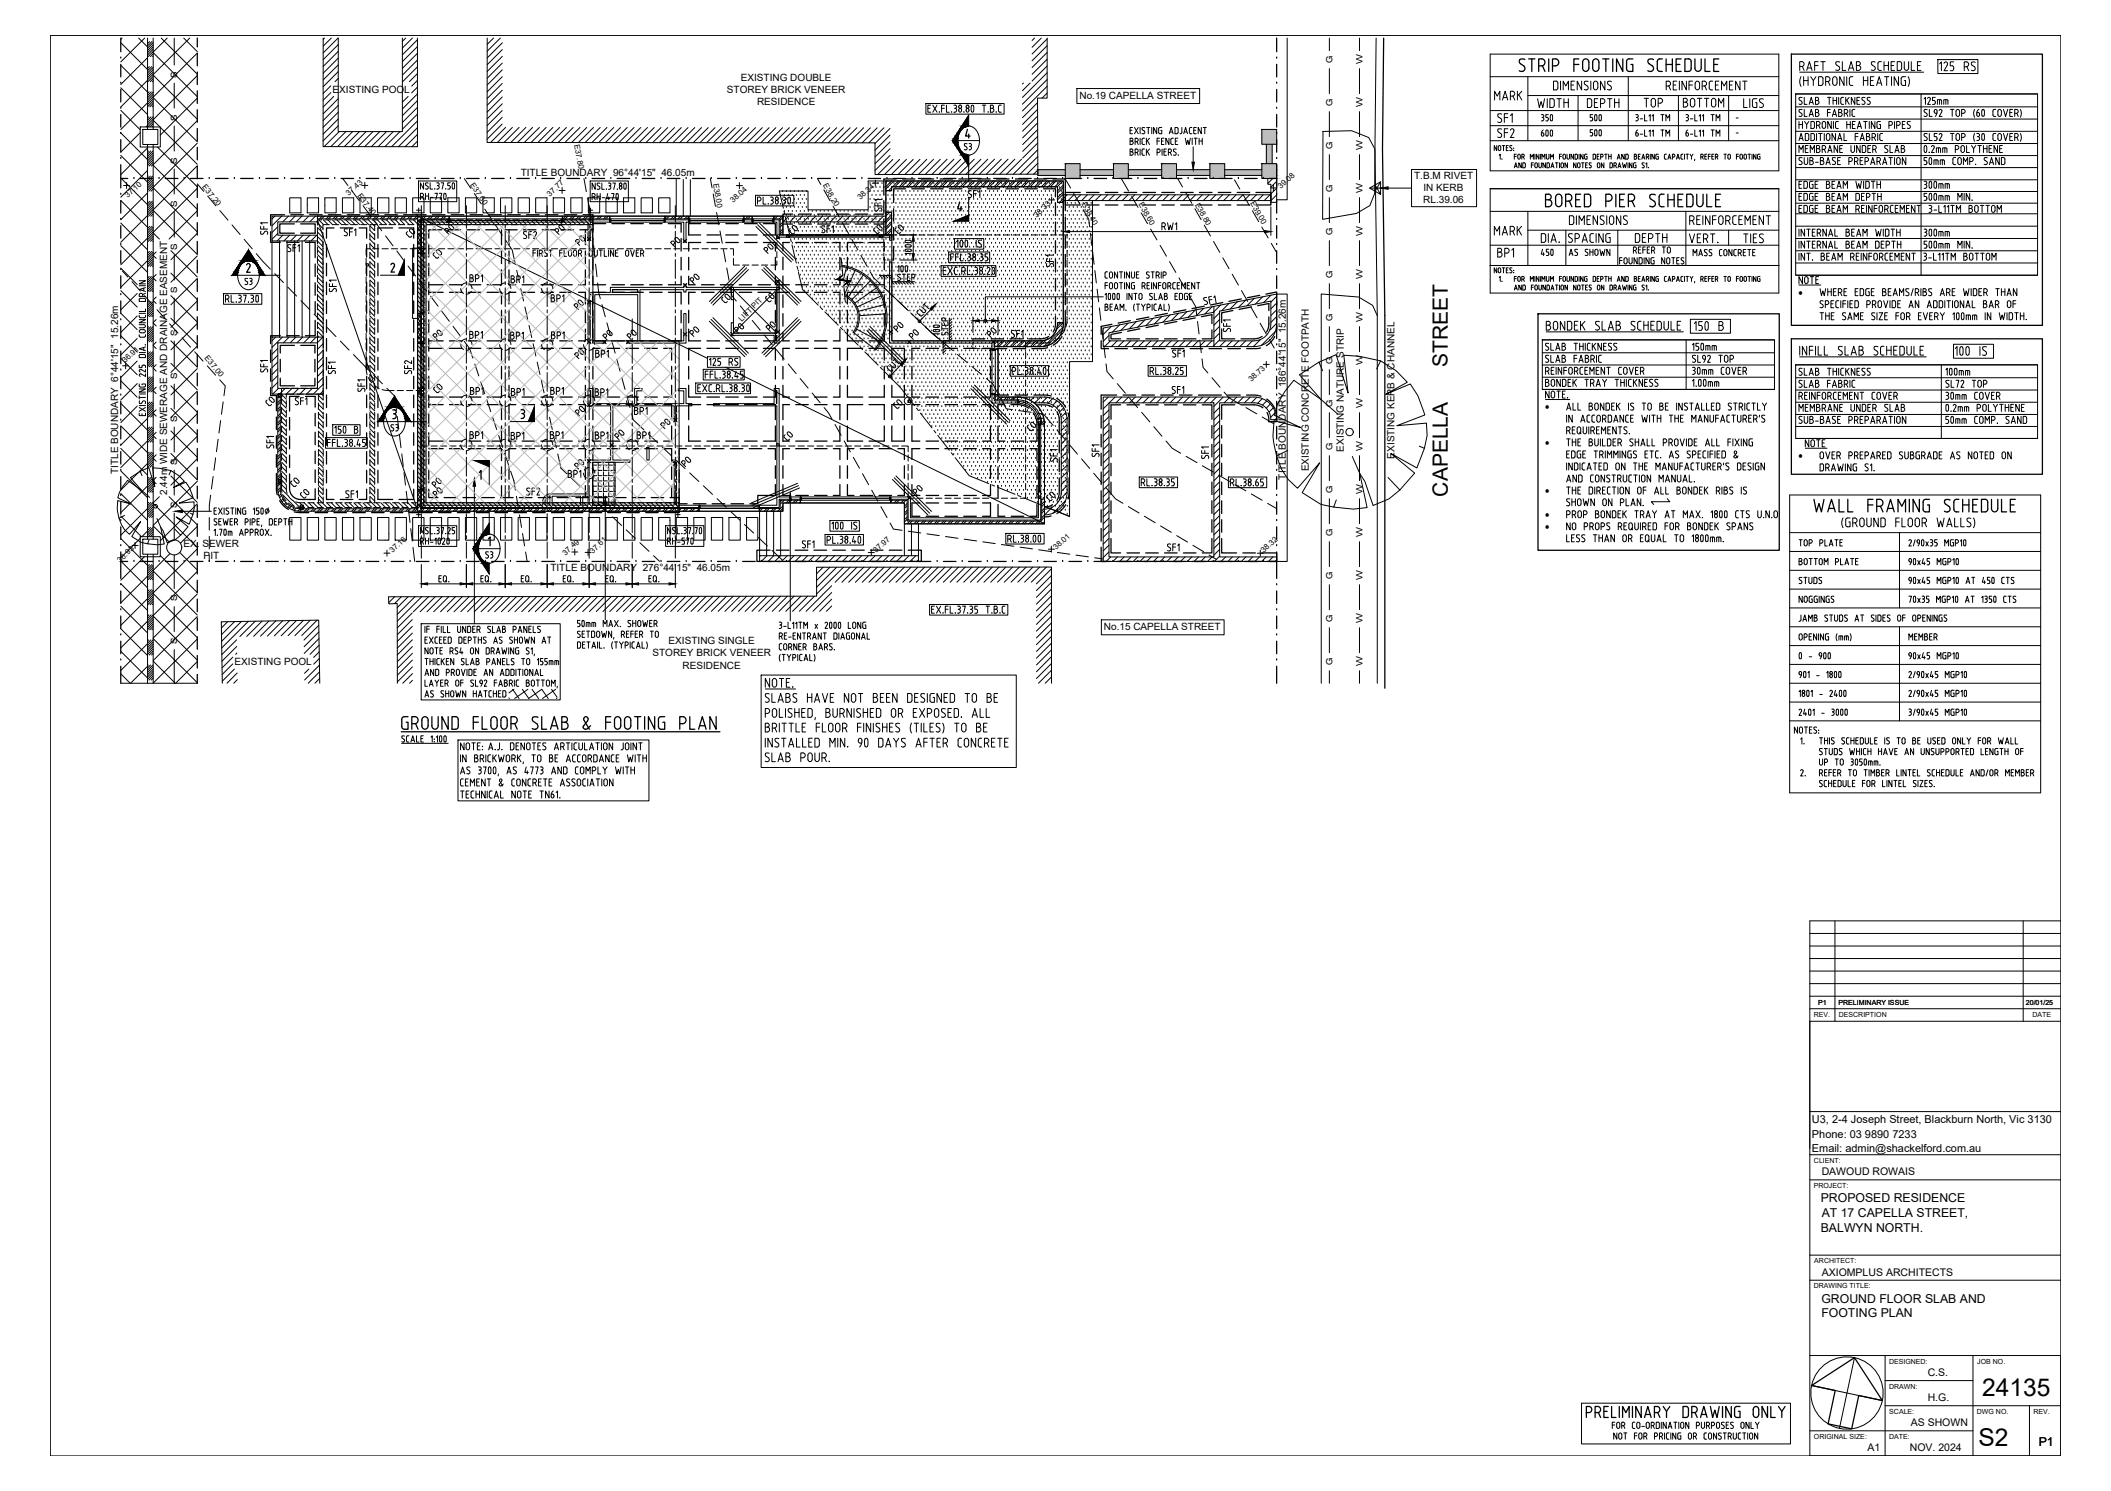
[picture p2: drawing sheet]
<svg xmlns="http://www.w3.org/2000/svg" width="841mm" height="594mm" viewBox="0 0 841 594" stroke-linecap="round" stroke-linejoin="round" font-family="sans-serif">
<defs><g id="words">
<g font-size="11.5">
<text x="366.5" y="106.9" transform="rotate(-90 366.5 106.9)">1000</text>
<text x="352.8" y="111.8">100</text>
<text x="377.8" y="138.6" transform="rotate(-90 377.8 138.6)">100</text>
</g>
<g font-size="11">
<text x="611.4" y="51.5">350</text>
<text x="629" y="51.5">500</text>
<text x="611.7" y="105.1">450</text>
</g>
<g font-size="9.8">
<text x="789.7" y="556.2">24135</text>
<text x="788.3" y="576.1">S2</text>
</g>
<g font-size="9.3">
<text x="614.9" y="83.6">BORED PIER SCHEDULE</text>
<text x="721.8" y="205.3">WALL FRAMING SCHEDULE</text>
</g>
<text font-size="8.8" x="603.6" y="29.6">STRIP FOOTING SCHEDULE</text>
<g font-size="8.4">
<text x="576.8" y="146.2" transform="rotate(-90 576.8 146.2)">STREET</text>
<text x="576.8" y="197.9" transform="rotate(-90 576.8 197.9)">CAPELLA</text>
</g>
<text font-size="7.9" x="631.1" y="565.9">PRELIMINARY DRAWING ONLY</text>
<g font-size="7.5">
<text x="771.9" y="29.3">125 RS</text>
<text x="595.1" y="56.1">SF2</text>
<text x="176" y="94.5">PO</text>
<text x="228.2" y="99.1">PO</text>
<text x="303.4" y="102.3">PO</text>
<text x="273.8" y="114.3">PO</text>
<text x="171.4" y="136.5">PO</text>
<text x="248.7" y="136.5">PO</text>
<text x="273.8" y="135.5">PO</text>
<text x="310.1" y="133.3" transform="rotate(-90 310.1 133.3)">PO</text>
<text x="361.2" y="136.5">PO</text>
<text x="398.3" y="135.8" transform="rotate(-90 398.3 135.8)">PO</text>
<text x="227.9" y="144.3">PO</text>
<text x="262.1" y="172.2">PO</text>
<text x="243.8" y="176.4">PO</text>
<text x="270.6" y="187.3">PO</text>
<text x="362.7" y="198.6">PO</text>
</g>
<g font-size="7.1">
<text x="618.1" y="37">DIMENSIONS</text>
<text x="662.9" y="37">REINFORCEMENT</text>
<text x="611.7" y="44.1">WIDTH</text>
<text x="631.5" y="44.1">DEPTH</text>
<text x="669.6" y="43.7">BOTTOM</text>
<text x="693.9" y="44.1">LIGS</text>
<text x="595.1" y="50.1">SF1</text>
<text x="220.1" y="94.5">PO</text>
<text x="318.9" y="94.5" transform="rotate(-90 318.9 94.5)">CO</text>
<text x="594.4" y="94.9">MARK</text>
<text x="624.4" y="90.7">DIMENSIONS</text>
<text x="672.4" y="90.7">REINFORCEMENT</text>
<text x="266.3" y="99.5">PO</text>
<text x="623.4" y="97.7">SPACING</text>
<text x="650.5" y="97.7">DEPTH</text>
<text x="672" y="98.1">VERT.</text>
<text x="595.8" y="103.7">BP1</text>
<text x="233.5" y="124.5" transform="rotate(-90 233.5 124.5)">PO</text>
<text x="239.2" y="136.5">PO</text>
<text x="297.4" y="134.1" transform="rotate(-90 297.4 134.1)">PO</text>
<text x="355.2" y="133.3">PO</text>
<text x="171.8" y="157.7">CO</text>
<text x="228.2" y="166.9">PO</text>
<text x="354.9" y="164">CO</text>
<text x="227.9" y="188">PO</text>
<text x="171.1" y="195.4">PO</text>
<text x="415.9" y="200.7">CO</text>
</g>
<text font-size="7.1" fill="#bababa" x="171.4" y="199.3">PO</text>
<g font-size="6.6">
<text x="594.4" y="40.9">MARK</text>
<text x="654" y="43.7">TOP</text>
<text x="160.9" y="95.6">CO</text>
<text x="347.1" y="94.2">CO</text>
<text x="355.6" y="94.2">CO</text>
<text x="207.1" y="96.3">SF2</text>
<text x="171.8" y="104.1">CO</text>
<text x="286.5" y="121.7">CO</text>
<text x="304.1" y="121.4">CO</text>
<text x="401.5" y="135.8">SF1</text>
<text x="110.4" y="163" transform="rotate(-90 110.4 163)">CO</text>
<text x="413.8" y="172.9" transform="rotate(-90 413.8 172.9)">CO</text>
<text x="316.8" y="176.7" transform="rotate(-90 316.8 176.7)">CO</text>
<text x="110.4" y="180.3" transform="rotate(-90 110.4 180.3)">SF1</text>
<text x="422.6" y="185.6" transform="rotate(-90 422.6 185.6)">SF1</text>
<text x="483" y="184.5" transform="rotate(-90 483 184.5)">SF1</text>
<text x="115" y="195.1">CO</text>
<text x="124.2" y="199.7" transform="rotate(-90 124.2 199.7)">CO</text>
<text x="208.5" y="198.6">SF2</text>
</g>
<g font-size="6.2">
<text x="382.8" y="61">S3</text>
<text x="384.5" y="80.1">SF1</text>
<text x="352.4" y="85.7" transform="rotate(-90 352.4 85.7)">SF1</text>
<text x="107.9" y="95.2" transform="rotate(-90 107.9 95.2)">SF1</text>
<text x="135.8" y="95.2">SF1</text>
<text x="326" y="93.8">SF1</text>
<text x="462.1" y="92.8">RW1</text>
<text x="113.2" y="101.6">SF1</text>
<text x="420.9" y="107.9" transform="rotate(-90 420.9 107.9)">SF1</text>
<text x="186.3" y="113.6">BP1</text>
<text x="202.8" y="113.9">BP1</text>
<text x="135.1" y="117.8" transform="rotate(-90 135.1 117.8)">SF1</text>
<text x="218.7" y="121.4">BP1</text>
<text x="186.3" y="136.2">BP1</text>
<text x="202.5" y="136.5">BP1</text>
<text x="218.7" y="136.2">BP1</text>
<text x="491.4" y="133.7" transform="rotate(-90 491.4 133.7)">SF1</text>
<text x="236.4" y="143.6">BP1</text>
<text x="465.7" y="143.6">SF1</text>
<text x="107.9" y="149.9" transform="rotate(-90 107.9 149.9)">SF1</text>
<text x="134.8" y="150.6" transform="rotate(-90 134.8 150.6)">SF1</text>
<text x="165.1" y="150.6" transform="rotate(-90 165.1 150.6)">SF2</text>
<text x="186.6" y="158.4">BP1</text>
<text x="202.8" y="158.7">BP1</text>
<text x="218.4" y="158.4">BP1</text>
<text x="236.4" y="158.7">BP1</text>
<text x="465.7" y="158">SF1</text>
<text x="251.9" y="166.5">BP1</text>
<text x="186.3" y="176">BP1</text>
<text x="202.8" y="176.4">BP1</text>
<text x="218.4" y="176">BP1</text>
<text x="236.4" y="176">BP1</text>
<text x="252.9" y="176">BP1</text>
<text x="439.2" y="183.4" transform="rotate(-90 439.2 183.4)">SF1</text>
<text x="225.4" y="191.6">BP1</text>
<text x="136.5" y="199.7">SF1</text>
<text x="318.2" y="219.4">SF1</text>
<text x="463.9" y="220.8">SF1</text>
<text x="192.3" y="223.7">S3</text>
<text x="715.4" y="233.9">STUDS</text>
</g>
<g font-size="5.7">
<text x="624.4" y="103">AS SHOWN</text>
<text x="356.3" y="112.9">STEP</text>
<text x="96.3" y="114.7">S3</text>
<text x="378.9" y="135.1" transform="rotate(-90 378.9 135.1)">STEP</text>
<text x="154.5" y="172.9">S3</text>
<text x="715.8" y="218.7">TOP PLATE</text>
<text x="715.8" y="226.1">BOTTOM PLATE</text>
<text x="257.5" y="233.2">EQ.</text>
<text x="715.8" y="241.3">NOGGINGS</text>
<text x="759.5" y="256.1">MEMBER</text>
</g>
<g font-size="4.9">
<text x="725.4" y="479">PROPOSED RESIDENCE</text>
<text x="725.8" y="484.9">AT 17 CAPELLA STREET,</text>
<text x="725.4" y="490.8">BALWYN NORTH.</text>
<text x="725.6" y="519">GROUND FLOOR SLAB AND</text>
<text x="725.6" y="524.6">FOOTING PLAN</text>
<text x="812.2" y="576.1">P1</text>
</g>
<g font-size="4.4">
<text x="721.9" y="447.3">U3, 2-4 Joseph Street, Blackburn North, Vic 3130</text>
<text x="721.9" y="453.6">Phone: 03 9890 7233</text>
<text x="721.9" y="458.8">Email: admin@shackelford.com.au</text>
</g>
<g font-size="4.2">
<text x="725.8" y="468.3">DAWOUD ROWAIS</text>
<text x="725.8" y="508.3">AXIOMPLUS ARCHITECTS</text>
<text x="768" y="548.3">C.S.</text>
<text x="768" y="558.3">H.G.</text>
<text x="761.2" y="568.3">AS SHOWN</text>
<text x="744.1" y="578.2">A1</text>
<text x="760.9" y="578.2">NOV. 2024</text>
</g>
<g font-size="4.1">
<text x="716.5" y="117.8">·</text>
<text x="615.6" y="163.4">·</text>
<text x="615.6" y="177.7">·</text>
<text x="716.5" y="182.8">·</text>
<text x="615.6" y="196.9">·</text>
<text x="615.6" y="206.3">·</text>
<text x="615.6" y="211.1">·</text>
</g>
<g font-size="4">
<text x="295.2" y="32.3">EXISTING DOUBLE</text>
<text x="132.5" y="36.9">EXISTING POOL</text>
<text x="289.6" y="37.1">STOREY BRICK VENEER</text>
<text x="301.6" y="41.9">RESIDENCE</text>
<text x="430.1" y="39.4">No.19 CAPELLA STREET</text>
<text x="207.5" y="70.2">TITLE BOUNDARY 96°44'15&quot; 46.05m</text>
<text x="563.4" y="71.5">T.B.M RIVET</text>
<text x="567.1" y="76.2">IN KERB</text>
<text x="567" y="81">RL.39.06</text>
<text x="535.4" y="179.9" transform="rotate(-90 535.4 179.9)">EXISTING NATURE STRIP</text>
<text x="555.6" y="182.7" transform="rotate(-90 555.6 182.7)">EXISTING KERB &amp; CHANNEL</text>
<text x="47" y="188.9" transform="rotate(-90 47 188.9)">TITLE BOUNDARY 6°44'15&quot; 15.26m</text>
<text x="512.2" y="191.1" transform="rotate(-90 512.2 191.1)">TITLE BOUNDARY 186°44'15&quot; 15.26m</text>
<text x="521.4" y="187.8" transform="rotate(-90 521.4 187.8)">EXISTING CONCRETE FOOTPATH</text>
<text x="66.5" y="197.2" transform="rotate(-90 66.5 197.2)">2.44m WIDE SEWERAGE AND DRAINAGE EASEMENT</text>
<text x="73.1" y="217.9">EX. SEWER</text>
<text x="81.1" y="222.6">PIT</text>
<text x="219.3" y="227.5">TITLE BOUNDARY 276°44'15&quot; 46.05m</text>
<text x="439.8" y="251.1">No.15 CAPELLA STREET</text>
<text x="266.4" y="256.8">EXISTING SINGLE</text>
<text x="260" y="261.6">STOREY BRICK VENEER</text>
<text x="93.5" y="265">EXISTING POOL</text>
<text x="271.9" y="266.4">RESIDENCE</text>
</g>
<g font-size="3.5">
<text x="530.8" y="25.1" transform="rotate(-90 530.8 25.1)">G</text>
<text x="542.8" y="25.6" transform="rotate(-90 542.8 25.6)">W</text>
<text x="70.6" y="31" transform="rotate(-90 70.6 31)">S</text>
<text x="530.8" y="42.2" transform="rotate(-90 530.8 42.2)">G</text>
<text x="542.8" y="42.8" transform="rotate(-90 542.8 42.8)">W</text>
<text x="70.6" y="48.1" transform="rotate(-90 70.6 48.1)">S</text>
<text x="530.8" y="59.4" transform="rotate(-90 530.8 59.4)">G</text>
<text x="542.8" y="59.9" transform="rotate(-90 542.8 59.9)">W</text>
<text x="70.6" y="65.3" transform="rotate(-90 70.6 65.3)">S</text>
<text x="530.8" y="76.5" transform="rotate(-90 530.8 76.5)">G</text>
<text x="542.8" y="77.1" transform="rotate(-90 542.8 77.1)">W</text>
<text x="70.6" y="82.4" transform="rotate(-90 70.6 82.4)">S</text>
<text x="530.8" y="93.6" transform="rotate(-90 530.8 93.6)">G</text>
<text x="542.8" y="94.2" transform="rotate(-90 542.8 94.2)">W</text>
<text x="70.6" y="99.6" transform="rotate(-90 70.6 99.6)">S</text>
<text x="530.8" y="110.8" transform="rotate(-90 530.8 110.8)">G</text>
<text x="542.8" y="111.3" transform="rotate(-90 542.8 111.3)">W</text>
<text x="70.6" y="116.7" transform="rotate(-90 70.6 116.7)">S</text>
<text x="530.8" y="127.9" transform="rotate(-90 530.8 127.9)">G</text>
<text x="542.8" y="128.5" transform="rotate(-90 542.8 128.5)">W</text>
<text x="70.6" y="133.8" transform="rotate(-90 70.6 133.8)">S</text>
<text x="530.8" y="145" transform="rotate(-90 530.8 145)">G</text>
<text x="542.8" y="145.6" transform="rotate(-90 542.8 145.6)">W</text>
<text x="70.6" y="151" transform="rotate(-90 70.6 151)">S</text>
<text x="530.8" y="162.2" transform="rotate(-90 530.8 162.2)">G</text>
<text x="542.8" y="162.7" transform="rotate(-90 542.8 162.7)">W</text>
<text x="70.6" y="168.1" transform="rotate(-90 70.6 168.1)">S</text>
<text x="530.8" y="179.3" transform="rotate(-90 530.8 179.3)">G</text>
<text x="542.8" y="179.9" transform="rotate(-90 542.8 179.9)">W</text>
<text x="70.6" y="185.2" transform="rotate(-90 70.6 185.2)">S</text>
<text x="530.8" y="196.5" transform="rotate(-90 530.8 196.5)">G</text>
<text x="542.8" y="197" transform="rotate(-90 542.8 197)">W</text>
<text x="70.6" y="202.4" transform="rotate(-90 70.6 202.4)">S</text>
<text x="530.8" y="213.6" transform="rotate(-90 530.8 213.6)">G</text>
<text x="542.8" y="214.2" transform="rotate(-90 542.8 214.2)">W</text>
<text x="530.8" y="230.7" transform="rotate(-90 530.8 230.7)">G</text>
<text x="542.8" y="231.3" transform="rotate(-90 542.8 231.3)">W</text>
<text x="70.6" y="239.6" transform="rotate(-90 70.6 239.6)">S</text>
<text x="530.8" y="247.9" transform="rotate(-90 530.8 247.9)">G</text>
<text x="542.8" y="248.4" transform="rotate(-90 542.8 248.4)">W</text>
<text x="70.6" y="256.8" transform="rotate(-90 70.6 256.8)">S</text>
<text x="530.8" y="265" transform="rotate(-90 530.8 265)">G</text>
<text x="542.8" y="265.5" transform="rotate(-90 542.8 265.5)">W</text>
</g>
<g font-size="3.1">
<text x="228.7" y="57.7" transform="rotate(79 228.7 57.7)">E37.80</text>
<text x="80.4" y="74.6" transform="rotate(50 80.4 74.6)">E37.20</text>
<text x="187.2" y="73.7" transform="rotate(56 187.2 73.7)">E37.60</text>
<text x="284.1" y="73.1" transform="rotate(80 284.1 73.1)">E38.00</text>
<text x="327.9" y="73.9" transform="rotate(61 327.9 73.9)">E38.20</text>
<text x="510.3" y="75.3" transform="rotate(-42 510.3 75.3)">39.08</text>
<text x="50.9" y="79" transform="rotate(-42 50.9 79)">37.10</text>
<text x="138.9" y="78.1" transform="rotate(-42 138.9 78.1)">37.43</text>
<text x="142.3" y="78.1" transform="rotate(52 142.3 78.1)">E37.40</text>
<text x="219.1" y="78.4" transform="rotate(-42 219.1 78.4)">37.77</text>
<text x="292.1" y="80.8" transform="rotate(-42 292.1 80.8)">38.04</text>
<text x="342.8" y="79.7" transform="rotate(-42 342.8 79.7)">38.34</text>
<text x="430.9" y="81.4" transform="rotate(60 430.9 81.4)">E38.40</text>
<text x="453.6" y="81.4" transform="rotate(60 453.6 81.4)">E38.60</text>
<text x="476" y="81.5" transform="rotate(61 476 81.5)">E38.80</text>
<text x="498" y="81" transform="rotate(61 498 81)">E39.00</text>
<text x="413" y="86.7" transform="rotate(-42 413 86.7)">38.33</text>
<text x="295.5" y="128.1" transform="rotate(-45 295.5 128.1)">LIFT PIT</text>
<text x="81.4" y="142.8" transform="rotate(50 81.4 142.8)">E37.00</text>
<text x="49.9" y="144.7" transform="rotate(-42 49.9 144.7)">36.91</text>
<text x="498.5" y="152.2" transform="rotate(-42 498.5 152.2)">38.73</text>
<text x="156.4" y="220.5" transform="rotate(-42 156.4 220.5)">37.16</text>
<text x="225.3" y="221.5" transform="rotate(-42 225.3 221.5)">37.49</text>
<text x="236.2" y="220.5" transform="rotate(-42 236.2 220.5)">37.61</text>
<text x="349.1" y="220.3" transform="rotate(-42 349.1 220.3)">37.97</text>
<text x="420.8" y="219.3" transform="rotate(-42 420.8 219.3)">38.01</text>
<text x="503.5" y="220.4" transform="rotate(-42 503.5 220.4)">38.32</text>
<text x="47.9" y="224.2" transform="rotate(-42 47.9 224.2)">36.93</text>
</g>
<g font-size="2.8">
<text x="724.4" y="400.5">P1</text>
<text x="732.5" y="400.4">PRELIMINARY ISSUE</text>
<text x="807.1" y="400.4">20/01/25</text>
<text x="722.6" y="405.1">REV.</text>
<text x="732.6" y="405.2">DESCRIPTION</text>
<text x="809.7" y="405.1">DATE</text>
<text x="722.7" y="463.3">CLIENT:</text>
<text x="722.6" y="473.3">PROJECT:</text>
<text x="722.8" y="503.3">ARCHITECT:</text>
<text x="722.6" y="513.3">DRAWING TITLE:</text>
<text x="752.6" y="543.3">DESIGNED:</text>
<text x="787.7" y="543.3">JOB NO.</text>
<text x="752.6" y="553.3">DRAWN:</text>
<text x="752.7" y="563.3">SCALE:</text>
<text x="787.6" y="563.3">DWG NO.</text>
<text x="810.1" y="563.3">REV.</text>
<text x="722.7" y="573.3">ORIGINAL SIZE:</text>
<text x="752.6" y="573.3">DATE:</text>
</g>
<g font-size="2.6">
<text x="690.7" y="48.3">-</text>
<text x="690.7" y="54.3">-</text>
</g>
</g></defs>
<!-- layer: PAVING HATCH -->
<g fill="#bababa" stroke="#bababa" stroke-width=".4">
<path d="M502.7 51.6l5.9 5.9v-5.9zM502.7 51.6l5.9 5.9h-5.9z"/>
<path d="M504.5 57.5l2.3 7.7v-7.7zM504.5 57.5l2.3 7.7h-2.3z"/>
<path d="M502.7 65.2l5.9 2.4v-2.4zM502.7 65.2l5.9 2.4h-5.9z"/>
<path d="M482 65.2l5.9 2.4v-2.4zM482 65.2l5.9 2.4h-5.9z"/>
<path d="M462.8 65.2l5.9 2.4v-2.4zM462.8 65.2l5.9 2.4h-5.9z"/>
<path d="M443.6 65.2l5.9 2.4v-2.4zM443.6 65.2l5.9 2.4h-5.9z"/>
<path d="M424.4 65.2l5.9 2.4v-2.4zM424.4 65.2l5.9 2.4h-5.9z"/>
<path d="M502.7 67.6l5.9 2.3v-2.3zM502.7 67.6l5.9 2.3h-5.9z"/>
<path d="M487.9 67.6l14.8 2.3v-2.3zM487.9 67.6l14.8 2.3h-14.8z"/>
<path d="M482 67.6l5.9 2.3v-2.3zM482 67.6l5.9 2.3h-5.9z"/>
<path d="M468.7 67.6l13.3 2.3v-2.3zM468.7 67.6l13.3 2.3h-13.3z"/>
<path d="M462.8 67.6l5.9 2.3v-2.3zM462.8 67.6l5.9 2.3h-5.9z"/>
<path d="M449.5 67.6l13.3 2.3v-2.3zM449.5 67.6l13.3 2.3h-13.3z"/>
<path d="M443.6 67.6l5.9 2.3v-2.3zM443.6 67.6l5.9 2.3h-5.9z"/>
<path d="M430.3 67.6l13.3 2.3v-2.3zM430.3 67.6l13.3 2.3h-13.3z"/>
<path d="M424.4 67.6l5.9 2.3v-2.3zM424.4 67.6l5.9 2.3h-5.9z"/>
<path d="M413.5 67.6l10.9 2.3v-2.3zM413.5 67.6l10.9 2.3h-10.9z"/>
<path d="M482 69.9l5.9 1.2v-1.2zM482 69.9l5.9 1.2h-5.9z"/>
<path d="M462.8 69.9l5.9 1.2v-1.2zM462.8 69.9l5.9 1.2h-5.9z"/>
<path d="M443.6 69.9l5.9 1.2v-1.2zM443.6 69.9l5.9 1.2h-5.9z"/>
<path d="M424.4 69.9l5.9 1.2v-1.2zM424.4 69.9l5.9 1.2h-5.9z"/>
<path d="M502.7 69.9l5.9 1.2v-1.2zM502.7 69.9l5.9 1.2h-5.9z"/>
</g>
<!-- layer: BOX GUTTER -->
<g fill="none" stroke="#000" stroke-width=".4">
<path d="M129.3 15.2l-.5 .5M132 15.2l-3.2 3.2M134.7 15.2l-5.9 5.9M134.8 17.8l-6 6M161.6 15.2l-1.3 1.3M164.3 15.2l-4 3.9M166.3 15.8l-6 6.1M166.3 18.6l-6 5.9M196.6 15.2l-2.5 2.5M199.3 15.2l-5.2 5.2M200.1 17.1l-6 6M200.1 19.8l-6 6"/>
<path d="M412.2 15.2l-1 .9M414.9 15.2l-3.7 3.6M417.2 15.5l-6 6M417.2 18.2l-6 6M131.8 34.2l-3.1 3M131.8 36.9l-3.1 3.1M133 38.4l-4.3 4.2M134.7 39.3l-6 6.1M134.8 23.1l-6 6.1M134.8 25.9l-6.1 5.9M134.8 28.5l-6.1 6.1M134.8 31.2l-1.3 1.3"/>
<path d="M134.8 20.5l-6 6M162.6 38.4l-2.3 2.3M166.3 21.2l-6 6M166.3 23.9l-6 6M166.3 26.6l-5.9 5.9M166.3 29.3l-3.2 3.2M166.3 32l-2.3 2.3M166.3 34.7l-2.3 2.3M166.3 37.4l-6 6M200.1 25.2l-6 6M200.1 27.8l-6 6.1M200.1 30.6l-6 6"/>
<path d="M200.1 33.2l-6 6.1M200.1 36l-6 5.9M200.1 38.6l-6 6.1M200.1 22.5l-6 6M407.7 33.1l-.4 .4M410.4 33.1l-3.1 3M417.2 20.9l-6 6M417.2 23.6l-6 6M417.2 26.3l-6 6M417.2 29l-9.9 9.8M417.2 31.7l-9.8 9.8M417.2 34.4l-9.8 9.8"/>
<path d="M417.2 37.1l-2 2M134.7 42l-6 6M134.7 44.7l-6 6.1M134.7 47.4l-6 6M134.7 50.1l-6 6M135.1 52.4l-6 6M137.8 52.4l-6 6M140.5 52.4l-6 6M143.2 52.4l-6 6M145.9 52.4l-6 6M148.6 52.4l-6 6M151.3 52.4l-6 6"/>
<path d="M154 52.4l-6 6M156.7 52.4l-6 6M159.3 52.4l-5.9 6M166.3 40.1l-6 6M166.3 42.8l-6 6M166.3 45.5l-6 6M166.3 48.2l-10.3 10.2M166.3 50.9l-7.6 7.6M166.3 53.6l-4.9 4.9M166.3 56.3l-2.2 2.2M200.1 44l-6 6.1M200.1 46.7l-6 6"/>
<path d="M200.1 49.4l-6 6M200.1 41.4l-6 5.9M201.5 50.8l-6 6M204.1 50.8l-6 6M206.8 50.8l-6 6M209.5 50.8l-6 6M212.2 50.8l-6 6M214.9 50.8l-6 6M217.6 50.8l-6 6M220.3 50.8l-6 6M223 50.8l-6 6M225.7 50.8l-6 6"/>
<path d="M228.4 50.8l-6 6M231 50.8l-5.9 6M233.8 50.8l-6.1 6M236.4 50.8l-6 6M239.1 50.8l-6 6M241.8 50.8l-6 6M244.5 50.8l-6 6M247.2 50.8l-6 6M249.9 50.8l-6 6M252.6 50.8l-6 6M255.3 50.8l-6 6M258 50.8l-6 6"/>
<path d="M260.7 50.8l-6 6M263.3 50.8l-5.9 6M266 50.8l-6 6M268.7 50.8l-6 6M271.4 50.8l-6 6M274.1 50.8l-6 6M276.8 50.8l-6 6M279.5 50.8l-6 6M282.2 50.8l-6 6M284.9 50.9l-6 5.9M287.6 50.9l-6 5.9M290.3 50.9l-6 5.9"/>
<path d="M293 50.9l-6 5.9M295.6 50.9l-5.9 5.9M298.3 50.9l-6 5.9M301 50.9l-6 5.9M303.7 50.9l-6 6M306.4 50.9l-6 6M309.1 50.9l-6 6M311.8 50.9l-6 6M314.5 50.9l-6 6M317.2 50.9l-6 6M319.9 50.9l-6 6M322.5 50.9l-5.9 6"/>
<path d="M325.3 50.9l-6.1 6M327.9 50.9l-5.9 6M330.6 50.9l-6 6M333.3 50.9l-6 6M336 50.9l-6 6M338.7 50.9l-6 6M341.4 50.9l-6 6M344.1 50.9l-6 6M346.8 50.9l-6 6M349.5 50.9l-6 6M352.2 50.9l-6 6M354.6 51.2l-6 6"/>
<path d="M354.6 53.9l-6 6M354.6 56.6l-6 5.9M354.6 59.2l-6 6M413.3 40.9l-5.9 6M413.4 43.6l-6 6M413.4 46.3l-6 6M413.4 49l-6 5.9M413.4 51.6l-6 6M413.4 54.3l-6 6M413.4 57l-6 6M413.4 59.7l-9.7 9.7M354.6 61.9l-6 6"/>
<path d="M355.7 63.5l-6 6M358.4 63.5l-6 6M361.1 63.5l-6 6M363.8 63.5l-6 6M366.5 63.5l-6 6M369.2 63.5l-6 6M371.9 63.5l-6 6M374.6 63.5l-6 6M377.3 63.5l-6 6M380 63.5l-6 6M382.7 63.5l-6 6M385.4 63.5l-6 6"/>
<path d="M388.1 63.5l-6 6M390.8 63.5l-6 6M393.5 63.5l-6 6M396.2 63.4l-6 6M398.9 63.4l-6 6M401.6 63.4l-6 6M404.3 63.4l-6 6M407 63.4l-6 6M413.5 62.4l-7.1 7M413.5 65l-4.4 4.4M413.5 67.7l-1.7 1.7M157.2 237.8l-2.3 2.3"/>
<path d="M159.9 237.8l-2.7 2.7M162.6 237.8l-4.4 4.3M165.3 237.8l-7 7M168 237.8l-9.7 9.7M170.7 237.8l-6 6M173.4 237.8l-6 5.9M176.1 237.7l-6 6M178.8 237.7l-6 6M181.5 237.7l-6 6M184.2 237.7l-6 6M186.9 237.7l-6 6M189.6 237.7l-6 6"/>
<path d="M192.3 237.7l-6 6M195 237.7l-6 6M197.7 237.7l-6 6M200.4 237.7l-6 6M203.1 237.7l-6 6M205.8 237.7l-6 6M208.5 237.7l-6 6M211.2 237.7l-6 6M213.9 237.7l-6 6M216.6 237.7l-6 6M219.3 237.7l-6 6M222 237.7l-6.1 6"/>
<path d="M224.6 237.7l-5.9 6M227.4 237.7l-6.1 6M230 237.7l-5.9 6M232.8 237.7l-6.1 6M235.4 237.7l-6 6M238.2 237.7l-6.1 6M240.8 237.7l-6 6M243.6 237.7l-6.1 6M246.2 237.7l-6 6M248.9 237.7l-6 6M251.6 237.7l-6 6M254.3 237.7l-6 6"/>
<path d="M257 237.7l-6 5.9M259.7 237.6l-6 6M262.4 237.6l-6 6M265.1 237.6l-6 6M267.8 237.6l-6 6M270.5 237.6l-6 6M273.2 237.6l-6 6M275.9 237.6l-6 6M278.6 237.6l-6 6M281.3 237.6l-6 6M284 237.6l-6 6M286.7 237.6l-6 6"/>
<path d="M289.4 237.6l-6 6M292.1 237.6l-6 6M294.8 237.6l-6 6M297.5 237.6l-6 6M300.2 237.6l-6 6M302.9 237.6l-6 6M305.6 237.6l-6 6M308.3 237.6l-6 6M311 237.6l-6 6M313.7 237.6l-6 6M316.4 237.6l-6 6M319.1 237.6l-6 6"/>
<path d="M321.8 237.6l-6 6M324.5 237.6l-6 6M327.9 226l-2.6 2.6M330.6 226l-5.3 5.3M331.3 233.4l-10.2 10.2M331.3 236.1l-7.4 7.5M331.4 238.8l-4.9 4.8M333.3 226l-8 8M336 226l-10.7 10.7M338.7 226l-6 6M341.4 226l-6 6M344.1 226l-6 6"/>
<path d="M346.8 226l-6 6M349.5 226l-6 6M352.2 226l-6 6M354.9 226l-6 6M357.6 226l-6 6M360.3 226l-6 6M363 226l-6 6M365.7 226l-6 6M368.4 226l-6 6M371.1 226l-6 6M373.8 226l-6 6M376.5 226l-6.1 6"/>
<path d="M379.1 226l-5.9 6M381.9 226l-6.1 6M384.5 226l-6 6M387.2 226l-6 6M389.9 226l-6 6M392.6 226l-6 6M395.3 226l-6 6M398 226l-6 6M400.7 226l-6 6M403.4 226l-6 6M406.1 226l-6 6M408.8 226l-6 6"/>
<path d="M411.5 226l-6 6M414.2 226l-6 6M416.9 226l-6 6M418.9 226.6l-6 6M418.9 229.3l-6 6M418.9 232l-6 6M418.9 234.7l-6 6M418.9 237.4l-6 6M90.7 247.7l-2.5 2.5M93.5 247.7l-5.2 5.2M94.3 254.9l-5.9 5.9M94.3 257.6l-5.9 5.9"/>
<path d="M96.2 247.6l-7.9 7.9M98.9 247.6l-10.6 10.6M101.7 247.5l-6.1 6.1M104.4 247.5l-6.1 6.1M107.2 247.4l-6.1 6.1M109.9 247.4l-6.1 6.1M112.6 247.3l-6.1 6.1M115.4 247.3l-6.1 6.1M118.1 247.2l-6.1 6.1M120.9 247.2l-6.1 6.1M123.6 247.1l-6.1 6.2M126.4 247.1l-6.2 6.1"/>
<path d="M127 249.1l-5.9 5.9M127 251.8l-5.9 5.9M127.1 254.4l-5.9 5.9M127.1 257.1l-3.6 3.6M127.2 259.7l-2.2 2.3M164.3 244.2l-6 6M164.3 246.9l-6 6M164.3 249.6l-6 6M164.3 252.3l-6 5.9M164.3 254.9l-6 6M164.3 257.6l-6 6M331.4 241.4l-2.1 2.2"/>
<path d="M418.9 240.1l-6 6M418.9 242.8l-6 6M418.9 245.5l-6 6M418.9 248.2l-6 6M418.9 250.9l-6 6M418.9 253.6l-6 6M418.9 256.3l-6 5.9M418.9 258.9l-6 6M92.8 261.8l-4.3 4.3M92.8 264.5l-4.3 4.3M93.4 266.6l-4.8 4.8M94.4 260.2l-.5 .5"/>
<path d="M94.5 268.2l-4.1 4M94.6 270.8l-1.5 1.4M123 266.6l-1.7 1.7M127.2 262.4l-2.2 2.2M127.3 265l-5.9 5.9M127.3 267.7l-4.5 4.5M127.3 270.3l-1.8 1.9M164.3 263l-6 6M164.3 265.7l-6 6M164.3 260.3l-6 6M164.3 268.4l-3.8 3.8M164.3 271.1l-1.1 1.1"/>
<path d="M202.7 278.1l.2 .2M204.2 274.7l2.6 3.6M204.8 274.7l-2.1 1.4M208.1 274.7l2.6 3.6M210.3 274.7l-5.3 3.6M210.6 278.3l5.2-3.6 2.6 3.6M212 274.7l2.6 3.6M219.7 274.7l2.2 3.1M221.4 274.7l-5.3 3.6M221.9 278.1l-.2 .2M418.9 261.6l-6 6M418.9 264.3l-6 6"/>
<path d="M418.9 267l-5.2 5.2M418.9 269.7l-2.5 2.5"/>
</g>
<!-- layer: 35-TXT -->
<g fill="none" stroke="#000" stroke-width=".4">
<path d="M20.1 14.1h800.9v566h-800.9zM548.2 15.2l-.4 44.3 .9 66.3M593.7 21.6h115v46.5h-115zM593.7 30.6h115M717 28.8h49.4M717 26.5h.9M717.5 30.5l-.5 1.7 .5 2.2M717.9 24.5a.97 .97 0 0 1 .8 1 .97 .97 0 0 1-.8 1M717.9 24.6h-.9v3.5M718 38.9a.68 .68 0 0 0-1.1-.1 .68 .68 0 0 0 .1 1.1l.7 .4a.73 .73 0 0 1 .1 1.1 .73 .73 0 0 1-1.1 0M718.1 26.5l.7 1.6M718.6 30.6v3.5"/>
<path d="M718.6 32.1h1.7M718.8 38.8v2.8h1.1M719.8 28.1l1.1-3.5 1 3.5M720.2 27.1h1.4M720.3 30.6v3.5M721.4 30.6l1 1.5v2M723 26.1h1.4M723.5 30.6l-1.1 1.5M724.4 24.6h-1.4v3.5M724.5 30.6h1.3l.4 .4 .1 2.3-.5 .7-1.3 .1zM725.4 24.6h1.8M726.3 24.6v3.5"/>
<path d="M727.3 32.5h.9a.97 .97 0 0 0 .9-1 .97 .97 0 0 0-.9-.9h-.9v3.5M728.1 38.8h1.4M728.4 32.5l.7 1.6M728.8 38.8v2.8M730.1 31.5a.88 .88 0 0 1 .9-.9 .88 .88 0 0 1 .9 .9M730.1 31.5v1.6M730.3 38.8v2.8M731.4 27.8l.8 .2M731.7 38.8v2.8M731.7 25.9l.9 .6a.86 .86 0 0 1 .3 .9 .86 .86 0 0 1-.7 .6M731.9 31.5v1.6a.88 .88 0 0 1-.9 .9 .88 .88 0 0 1-.9-.9M732.5 38.8v2.8"/>
<path d="M732.9 24.7a.85 .85 0 0 0-1.3-.1 .85 .85 0 0 0 .1 1.3M734 24.6v3.5h1.4M734.5 38.8h-.8l-.3 .6v1.8l.3 .3 .8 .1M734.7 30.6v3.5l-1.8-3.5v3.5M735.3 38.8v2.8M735.7 30.6v3.5M735.8 39.9l.9 1.7M736.4 28.1l1.1-3.5 1 3.5M736.7 38.8l-1.4 1.5M736.8 27.1h1.4M738.2 30.6h-1l-.4 .4v2.3l.4 .7 1 .1M739 38.8v2.8l-1.4-2.8v2.8"/>
<path d="M739.6 26.1h.9M740.4 24.5a.78 .78 0 0 1 .8 .8 .78 .78 0 0 1-.8 .8M740.5 24.6h-.9v3.5h.9a.98 .98 0 0 0 .8-1 .98 .98 0 0 0-.9-1M740.9 38.8h-1.1v2.8h1.1M742.4 30.6v3.5M742.4 32.1h1.7M743 38.9a.68 .68 0 0 0-1-.1 .68 .68 0 0 0 0 1.1l1 .9-.1 .5-.4 .3M744.1 30.6v3.5M745.1 38.9a.68 .68 0 0 0-1-.1 .68 .68 0 0 0 0 1.1l1 .9-.1 .5-.4 .3M745.2 32.1h1M745.5 27.8l.9 .2M746.6 30.6h-1.4v3.5h1.4"/>
<path d="M747.1 24.7a.86 .86 0 0 0-1.3-.1 .86 .86 0 0 0 .1 1.3l.9 .6a.86 .86 0 0 1 .3 .9 .86 .86 0 0 1-.7 .6M747.6 34.1l1.1-3.5 1 3.5M748 33.1h1.4M748.1 27.3l.5 .7 1 .1M748.2 25.3v2M748.9 24.5l-.5 .3-.3 .5M748.9 24.6h.7M750.6 24.6v3.5M750.6 26.1h1.8M750.8 30.6h1.7M751.7 30.6v3.5M752.4 24.6v3.5"/>
<path d="M753.4 26.1h1.1M753.6 30.6v3.5M754.8 24.6h-1.4v3.5h1.4M756.4 30.6v3.5l-1.8-3.5v3.5M756.9 24.5l.6 .5v2.6l-.3 .4-1.4 .1v-3.5h1.1M758.7 24.6l-.1 2.5a.88 .88 0 0 0 .9 .9 .88 .88 0 0 0 .9-.9v-2.5M759.2 30.6h-1.4l-.3 .4v2.6l.3 .4 1.4 .1v-2h-.5M760.2 30.5l.5 1.7-.5 2.2M761.5 24.6v3.5h1.4M763.9 26.1h1M765.3 24.6h-1.4v3.5h1.4M766.6 39.4l.5-.6v2.8"/>
<path d="M767.9 39.3a.61 .61 0 0 1 .9-.4 .61 .61 0 0 1 .1 1l-.9 1.7h1.1M771 38.8h-1.1v1.2h.7l.4 .4v.8l-.4 .4M772.7 39.7v1.9M775.2 39.7v1.9M56.9 51.6h6v6h-6zM379.4 56.1l6.5 10M385.9 45.9l-6.5 10.1M527.1 52.4l11.4-.3 6.8 2.7 2.5 4.7-.1 17.6-2 4.8-5.3 3.1-13.5 2.4zM593.7 56.1h115M716.7 48.4v2.8M716.7 56l.9-2.8 .8 2.8M716.7 49.6h1.4"/>
<path d="M717 55.2h1.1M718 43.7a.69 .69 0 0 0-1.1 0 .69 .69 0 0 0 .1 1l.7 .4a.73 .73 0 0 1 .1 1.1 .73 .73 0 0 1-1.1 0M718.1 48.4v2.8M718.8 43.6v2.8h1.1M719 48.4l.8 1.2v1.6M719.2 53.2h1.1l.3 .4v1.8l-.3 .5-1.1 .1zM719.2 59.2h.9M720.4 58h-1.2v2.8h1.2M720.6 48.4l-.8 1.2M720.8 41.6l.8-2.8 .8 2.8M720.8 46.4l.8-2.8 .8 2.8M721 40.8h1.2"/>
<path d="M721 45.6h1.2M721.5 48.4h1l.3 .4 .1 1.8-.4 .5-1 .1zM721.5 53.2h1l.3 .4 .1 1.8-.4 .5-1 .1zM723.3 43.6h.7a.63 .63 0 0 1 .5 .6 .63 .63 0 0 1-.5 .6 .78 .78 0 0 1 .7 .8 .78 .78 0 0 1-.7 .8h-.7zM723.3 40h.7M723.3 44.8h.7M723.7 49.9h.7a.76 .76 0 0 0 .7-.7 .76 .76 0 0 0-.7-.8h-.7v2.8M723.7 53.2v2.8M723.7 58h.7a.62 .62 0 0 1 .6 .6 .62 .62 0 0 1-.6 .6 .79 .79 0 0 1 .7 .8 .79 .79 0 0 1-.7 .8h-.7zM723.7 59.2h.7M724 40a.62 .62 0 0 0 .5-.6 .62 .62 0 0 0-.5-.6h-.7v2.8h.7M724 40a.78 .78 0 0 1 .7 .8 .78 .78 0 0 1-.7 .8"/>
<path d="M724.5 49.9l.6 1.3M724.5 53.2h1.5M725.2 53.2v2.8M725.9 49.2a.71 .71 0 0 1 .7-.8 .71 .71 0 0 1 .8 .8M726 49.2l-.1 1.2a.71 .71 0 0 0 .7 .8 .71 .71 0 0 0 .8-.8v-1.2M726 59.5h.6a.78 .78 0 0 0 .8-.7 .78 .78 0 0 0-.7-.8h-.7v2.8M726.8 53.2v2.8M726.8 59.5l.6 1.3M727.6 54a.71 .71 0 0 1 .7-.8 .71 .71 0 0 1 .7 .8v1.2a.71 .71 0 0 1-.7 .8 .71 .71 0 0 1-.7-.8M727.6 54v1.2M728.1 44.8h1.1M729.2 43.6h-1.1v2.8"/>
<path d="M729.6 48.4v2.8l-1.4-2.8v2.8M730 46.4l.8-2.8 .9 2.8M730.3 40h1.4M730.3 45.6h1.1M730.4 48.4v2.8M731.3 53.2v2.8l-1.4-2.8v2.8M732.1 56l.8-2.8 .9 2.8M732.1 58v2.8l-1.4-2.8v2.8M732.4 48.4h-.8l-.3 .4v1.8l.3 .5 .8 .1M732.4 55.2h1.1M732.5 43.6h.7a.63 .63 0 0 1 .6 .6 .63 .63 0 0 1-.6 .6 .78 .78 0 0 1 .7 .8 .78 .78 0 0 1-.7 .8h-.7zM732.5 44.8h.7"/>
<path d="M732.9 59.2h.9M734.1 58h-1.2v2.8h1.2M734.6 53.2v2.8h1.2M734.8 45.2l.7-.1a.78 .78 0 0 0 .7-.7 .78 .78 0 0 0-.7-.8h-.7v2.8M735.6 45.2l.6 1.2M735.8 48.4v2.8M735.8 49.6h1.4M737 43.6v2.8M737.2 48.4v2.8M737.4 58v2a.71 .71 0 0 0 .7 .8 .71 .71 0 0 0 .7-.8v-2M737.8 45.8l.4 .5 .8 .1M738 49.6h.8"/>
<path d="M739 43.6h-.8l-.3 .4v1.8M739.1 48.4h-1.1v2.8h1.1M739.1 54.4h1.1M739.8 40h.8M740 51.2l.8-2.8 .8 2.8M740.2 53.2h-1.1v2.8M740.2 50.4h1.1M741.1 56l.8-2.8 .8 2.8M741.1 58v2.8l-1.4-2.8v2.8M741.3 55.2h1.2M741.8 41.4l.7 .2M741.9 58h1.1l.3 .3v1.9l-.3 .5-1.1 .1z"/>
<path d="M742.5 48.4h1.4M743.2 48.4v2.8M743.6 53.2h.7a.63 .63 0 0 1 .5 .6 .63 .63 0 0 1-.5 .6 .79 .79 0 0 1 .7 .8 .79 .79 0 0 1-.7 .8h-.7zM743.6 54.4h.7M743.9 41.4l.7 .2M744.1 59.2h.9M744.7 48.4v2.8M745.3 58h-1.2v2.8h1.2M745.8 54.8h.7M746.1 59.5h.7a.78 .78 0 0 0 .7-.7 .78 .78 0 0 0-.7-.8h-.7v2.8M746.5 54.7a.78 .78 0 0 0 .7-.7 .78 .78 0 0 0-.7-.8h-.7v2.8M746.7 54.8l.5 1.2"/>
<path d="M747 48.4v2.8l-1.5-2.8v2.8M747 59.5l.5 1.3M748.1 53.2v2.8M748.3 48.4l-.5 .6v1.8l.5 .4M748.4 48.4h.8M748.8 49.6h.4v1.6h-.8M750 53.2h-.8l-.3 .6v1.8l.3 .3 .8 .1M751.1 59.1l.7 .4a.74 .74 0 0 1 .1 1.1 .74 .74 0 0 1-1.1 0M752.1 58.1a.69 .69 0 0 0-1-.1 .69 .69 0 0 0 0 1.1M752.5 49.9h.7a.76 .76 0 0 0 .7-.7 .76 .76 0 0 0-.7-.8h-.7v2.8M753 58v2.8h1.1M754.8 48.4v2.8"/>
<path d="M755.6 49.9h.7a.76 .76 0 0 0 .7-.7 .76 .76 0 0 0-.7-.8h-.7v2.8M757.5 58h.7a.62 .62 0 0 1 .5 .6 .62 .62 0 0 1-.6 .6 .79 .79 0 0 1 .8 .8 .79 .79 0 0 1-.7 .8h-.7zM757.5 59.2h.7M757.9 49.6h.8M759 48.4h-1.1v2.8h1.1M761.1 48.5a.68 .68 0 0 0-1.1-.1 .68 .68 0 0 0 .1 1.1l.7 .4a.73 .73 0 0 1 .1 1.1 .73 .73 0 0 1-1.1 0M766.7 43.7l-.1 .7 .9 .7a.73 .73 0 0 1 .1 1.1 .73 .73 0 0 1-1.1 0M766.7 53.3l-.1 .7 .9 .7a.73 .73 0 0 1 .1 1.1 .73 .73 0 0 1-1.1 0M766.7 43.7h1.1M766.7 53.3h1.1M766.8 58.1l.3-.1a1.98 1.98 0 0 1 0 2.8 2.03 2.03 0 0 1-.3-2.7zM768.7 43.6v2.8h1.1"/>
<path d="M768.7 53.2v2.8h1.1M769.5 58.5a.6 .6 0 0 1 .9-.4 .6 .6 0 0 1 .1 1M769.9 41.6h.7M770.5 59.1l-1 1.7h1.1M771.3 54.4l.4 .4v.8l-.4 .4h-.7M771.6 45.2a.78 .78 0 0 1-1-.7 .78 .78 0 0 1 .8-.9 2.18 2.18 0 0 1-.4 2.8M771.7 53.2h-1.1v1.2h.7M771.9 41.6v-1.9l1.4 .1 .2 1.8M772.3 58.9v1.9M772.6 44.1a.61 .61 0 0 1 .9-.4 .61 .61 0 0 1 0 1l-.9 1.7h1.1M772.6 53.6a.61 .61 0 0 1 .9-.3 .61 .61 0 0 1 0 1l-.9 1.7h1.1M772.7 58.9l.4 .5v1.4"/>
<path d="M772.7 58.9h-1.3v1.9M774.4 41.6v-1.9l1.5 .1 .2 1.8M774.8 58.9v1.9M775.2 58.9l.4 .5 .1 1.4M775.2 58.9h-1.2v1.9M777.1 43.6h1.4M777.1 53.2h1.4M777.8 43.6v2.8M777.8 53.2v2.8M779 59.5h.7a.78 .78 0 0 0 .7-.7 .78 .78 0 0 0-.7-.8h-.7v2.8M779.3 44.4v1.2a.71 .71 0 0 0 .7 .8 .71 .71 0 0 0 .7-.8v-1.2M779.3 44.4a.71 .71 0 0 1 .7-.8 .71 .71 0 0 1 .7 .8"/>
<path d="M779.5 53.4l.5-.2 .5 .2 .2 1.8a.71 .71 0 0 1-.7 .8 .71 .71 0 0 1-.7-.8zM781.4 58.2l.5-.2 .5 .2 .2 1.8a.71 .71 0 0 1-.7 .8 .71 .71 0 0 1-.7-.8zM781.5 45.2l.7-.1a.78 .78 0 0 0 .7-.7 .78 .78 0 0 0-.7-.8h-.7v2.8M781.5 54.8h.7M782.2 54.7a.78 .78 0 0 0 .7-.7 .78 .78 0 0 0-.7-.8h-.7v2.8M783.5 58v2.8h1.1M785.5 58l.8 1.2v1.6M786.7 43.6l-.4 1.6 .4 1.5M786.7 53.2l-.4 1.5 .4 1.6M787.1 58l-.8 1.2M787.5 45.8a.56 .56 0 0 0 .6 .6 .56 .56 0 0 0 .6-.6M787.6 53.2h.5a.63 .63 0 0 1 .6 .6 .63 .63 0 0 1-.6 .6"/>
<path d="M787.7 44.8l.8 .2 .2 .8M787.8 54.4a.81 .81 0 0 1 .9 1 .81 .81 0 0 1-1.1 .6M788 58h1.4M788.4 43.6l-.7 .8-.1 1.4M788.7 58v2.8M789.7 43.7l.4-.1a1.98 1.98 0 0 1 0 2.8 2.03 2.03 0 0 1-.4-2.7zM789.7 53.3l.4-.1a1.98 1.98 0 0 1 0 2.8 2.03 2.03 0 0 1-.4-2.7zM790.2 58v2.8M790.2 59.2h1.4M791.6 58v2.8M792.4 59.2h.9M793.6 58h-1.2v2.8h1.2"/>
<path d="M794 45.8l.3 .5 .8 .1M795.1 43.6h-.8l-.3 .4v1.8M795.1 53.2h-.8l-.3 .4v1.8l.3 .5 .8 .1M795.8 58v2.8l-1.4-2.8v2.8M795.9 44.4a.71 .71 0 0 1 .7-.8 .71 .71 0 0 1 .8 .8M795.9 54a.71 .71 0 0 1 .8-.8 .71 .71 0 0 1 .7 .8v1.2a.71 .71 0 0 1-.8 .8 .71 .71 0 0 1-.7-.8M796 44.4v1.2M796 54v1.2M796.7 59.2h.8M797.4 44.4v1.2a.71 .71 0 0 1-.8 .8 .71 .71 0 0 1-.7-.8M797.8 58h-1.1v2.8h1.1M798.2 43.6l.8 2.8 .9-2.8"/>
<path d="M798.2 53.2l.8 2.8 .9-2.8M800.7 44.8h.8M800.7 54.4h.8M801.8 43.6h-1.1v2.8h1.1M801.8 53.2h-1.1v2.8h1.1M802.7 45.2l.7-.1a.78 .78 0 0 0 .7-.7 .78 .78 0 0 0-.7-.8h-.7v2.8M802.7 54.8h.7M803.4 54.7a.78 .78 0 0 0 .7-.7 .78 .78 0 0 0-.7-.8h-.7v2.8M803.5 45.2l.6 1.2M803.5 54.8l.6 1.2M804.9 43.6l.4 1.6-.4 1.5M804.9 53.2l.4 1.5-.4 1.6"/>
<path d="M413.5 69.9h10.9M413.5 67.6h10.9M430.3 69.9h13.3M430.3 67.6h13.3M449.5 69.9h13.3M449.5 67.6h13.3M468.7 69.9h13.3M468.7 67.6h13.3M487.9 69.9h14.8M487.9 67.6h14.8M716.7 60.8v-2.8l.9 1.5 .8-1.5v2.8M716.7 73.5h.9"/>
<path d="M716.7 78.3h.9M717.8 72.2h-1.1v2.8h1.1M717.8 77h-1.1v2.8h1.1M718 62.9a.69 .69 0 0 0-1.1-.1 .69 .69 0 0 0 .1 1.1l.7 .4a.73 .73 0 0 1 .1 1.1 .73 .73 0 0 1-1.1 0M718.8 62.8v2a.71 .71 0 0 0 .7 .8 .71 .71 0 0 0 .7-.8v-2M720.1 74.4l-.6 .6M720.1 72.9l-.4-.6-1-.1v2.8h.8M720.1 77.6l-.4-.5-1-.1v2.8h1l.4-.6M720.1 72.9v1.5M720.1 77.7v1.5M721 64h.7M721.2 60.8v-2.8l.8 1.5 .9-1.5v2.8"/>
<path d="M721.7 64a.63 .63 0 0 0 .6-.6 .63 .63 0 0 0-.6-.6h-.7v2.8h.7M721.7 64a.78 .78 0 0 1 .7 .8 .78 .78 0 0 1-.7 .8M721.9 73.5h.4v1.5h-.8M722.3 72.2l-1.1 .1-.3 .3v2l.6 .4M722.3 77l-1.1 .1-.3 .3v1.8l.3 .6h1.1v-1.5h-.4M723.1 73.5h.9M723.1 78.3h.9M723.3 64.7h1.1M724.3 72.2h-1.2v2.8h1.2M724.3 77h-1.2v2.8h1.2M725.2 64h.8M725.9 64a.63 .63 0 0 0 .6-.6 .63 .63 0 0 0-.5-.6h-.8v2.8h.8"/>
<path d="M725.9 64a.78 .78 0 0 1 .8 .8 .78 .78 0 0 1-.8 .8M727.5 65.6l.8-2.8 .9 2.8M727.6 73.5h.7M727.6 78.3h.7M727.8 64.8h1.1M728.2 60.8l.8-2.8 .9 2.8M728.3 72.2a.63 .63 0 0 1 .6 .7 .63 .63 0 0 1-.6 .6 .78 .78 0 0 1 .7 .8 .78 .78 0 0 1-.7 .7M728.3 77a.63 .63 0 0 1 .6 .6 .63 .63 0 0 1-.6 .7 .79 .79 0 0 1 .7 .8 .79 .79 0 0 1-.7 .7M728.3 72.2h-.7v2.8h.7M728.3 77h-.7v2.8h.7M728.5 60h1.1M729.9 73.5h.8"/>
<path d="M729.9 78.3h.8M731 72.2h-1.1v2.8h1.1M731 77h-1.1v2.8h1.1M731.2 62.9a.68 .68 0 0 0-1-.1 .68 .68 0 0 0 .1 1.1l.7 .4a.73 .73 0 0 1 .1 1.1 .73 .73 0 0 1-1.1 0M731.8 75l.9-2.8 .8 2.8M731.8 79.8l.9-2.8 .8 2.8M732.1 64h.8M732.1 74.3h1.1M732.1 79.1h1.1M733.2 62.8h-1.1v2.8h1.1M734.3 75v-2.8l.9 1.6 .8-1.6v2.8M734.3 79.8v-2.8l.9 1.6 .8-1.6v2.8"/>
<path d="M736.6 64.3h.7a.78 .78 0 0 0 .7-.7 .78 .78 0 0 0-.7-.8h-.7v2.8M738.8 64.3h.7a.78 .78 0 0 0 .7-.7 .78 .78 0 0 0-.7-.8h-.7v2.8M739.4 72.2l.6 2.8 .5-1.8 .6 1.8 .5-2.8M739.4 77l1 .1 .3 .3 .1 1.8-.4 .6h-1zM739.7 64.3l.5 1.3M741.1 64h.8M741.6 78.3h.9M742.2 62.8h-1.1v2.8h1.1M742.5 72.2v2.8M742.7 77h-1.1v2.8h1.1M743 64.3h.7a.78 .78 0 0 0 .7-.7 .78 .78 0 0 0-.7-.8h-.7v2.8M743.6 78.6h.7a.78 .78 0 0 0 .7-.8 .78 .78 0 0 0-.7-.8h-.7v2.8"/>
<path d="M744.1 75l.5-.4v-2l-.2-.3-1.1-.1v2.8h.8M745.3 65.6l.8-2.8 .9 2.8M745.5 64.8h1.2M745.5 72.2h1.5M745.8 77h1.4M746.3 72.2v2.8M746.5 77v2.8M747.8 64.3h.7a.78 .78 0 0 0 .7-.7 .78 .78 0 0 0-.7-.8h-.7v2.8M747.8 72.2v2.8M747.8 73.5h1.4M748.1 77v2.8M748.1 78.3h1.4"/>
<path d="M748.6 64.3l.6 1.3M749.2 72.2v2.8M749.5 77v2.8M750 65.6l.9-2.8 .8 2.8M750.3 64.8h1.1M752.5 62.8h1.4M753.2 62.8v2.8M754.8 62.8v2.8M754.9 60.8l.9-2.8 .8 2.8M755.2 60h1.1M755.6 63.5a.71 .71 0 0 1 .7-.7 .71 .71 0 0 1 .7 .8v1.2a.71 .71 0 0 1-.7 .8 .71 .71 0 0 1-.7-.8M755.6 63.6v1.2"/>
<path d="M759.3 62.8v2.8l-1.4-2.8v2.8M766.6 72.2h.5a.63 .63 0 0 1 .6 .7 .63 .63 0 0 1-.6 .6M766.6 65.6h.7M766.6 75h.4M766.6 79.8h.7M766.8 73.5a.77 .77 0 0 1 .9 .7 .77 .77 0 0 1-.8 .8M767.7 65l-.5 .6M767.7 79.2l-.5 .6M767.7 62.8h-1.1v1.2h.6l.5 .6M767.7 77h-1.1v1.3h.6l.5 .6M767.7 64.7v.3M767.7 78.9v.3"/>
<path d="M768.6 77.3a2.04 2.04 0 0 0 .5 2.5 2.09 2.09 0 0 0 .4-2.5M768.6 77.3l.5-.3 .4 .3M768.7 62.9l.4-.1a2.06 2.06 0 0 1 0 2.8 2.05 2.05 0 0 1-.4-2.7zM768.7 72.4l.4-.2a2.06 2.06 0 0 1 0 2.8 2.05 2.05 0 0 1-.4-2.6zM770.5 65.6v-1.9l1.4 .1 .2 1.8M770.6 77.3a2.04 2.04 0 0 0 .4 2.5 2.04 2.04 0 0 0 .4-2.5M770.6 77.3l.4-.3 .4 .3M770.7 72.4l.3-.2a2.01 2.01 0 0 1 0 2.8 2.05 2.05 0 0 1-.3-2.6zM771.3 63.7v1.9M772.4 75v-1.8h1.5l.2 1.8M773.3 73.2v1.8M773.3 78v1.8"/>
<path d="M773.8 63.7v1.9M774.1 78.4l-.2-.4h-1.5v1.8M774.1 78.4v1.4M774.2 63.7l.4 .5 .1 1.4M774.2 63.7h-1.2v1.9M775.8 73.2v1.8M775.8 78v1.8M776.6 73.6l-.2-.4h-1.5v1.8M776.6 78.4l-.2-.4h-1.5v1.8M776.6 73.7v1.3M776.6 78.4v1.4M778 64.9l.6 .7"/>
<path d="M778 63.4v1.6M778.6 65.6h.6M779.2 62.8h-.8l-.4 .6M780 79.8v-2.8l.8 1.6 .9-1.6v2.8M780.2 63l.5-.2 .5 .2 .2 1.8a.71 .71 0 0 1-.7 .8 .71 .71 0 0 1-.7-.8zM782.2 65.6v-2.8l.9 1.5 .8-1.5v2.8M782.5 77v2.8M784.7 64.3h.7a.78 .78 0 0 0 .8-.7 .78 .78 0 0 0-.7-.8h-.8v2.8M784.7 77v2.8l-1.4-2.8v2.8M791.7 62.9a.69 .69 0 0 0-1-.1 .69 .69 0 0 0 .1 1.1l.7 .4a.74 .74 0 0 1 .1 1.1 .74 .74 0 0 1-1.1 0M792.6 65.6l.8-2.8 .9 2.8M792.9 64.8h1.1"/>
<path d="M796.5 62.8v2.8l-1.4-2.8v2.8M798.7 64.9l-.5 .7M798.7 63.4l-.3-.6h-1v2.8h.8M798.8 63.4v1.6M716.7 91.3v2.8M716.7 96.1v2.8M716.7 83.1h.9M717.8 81.8h-1.1v2.8h1.1M719 91.3v2.8l-1.4-2.8v2.8M719 96.1v2.8l-1.4-2.8v2.8M719.8 91.3h1.4M719.8 96.1h1.4"/>
<path d="M720.1 82.4l-.4-.5-1-.1v2.8h1l.4-.6M720.1 82.5v1.5M720.5 91.3v2.8M720.5 96.1v2.8M722 92.5h.9M722 97.3h.9M722.3 81.8l-1.1 .1-.3 .3v1.8l.3 .6h1.1v-1.5h-.4M723.1 91.3h-1.1v2.8h1.1M723.1 96.1h-1.1v2.8h1.1M723.1 83.1h.9M724 92.9l.7-.1a.76 .76 0 0 0 .7-.7 .76 .76 0 0 0-.7-.8h-.7v2.8M724 97.7l.7-.1a.78 .78 0 0 0 .7-.7 .78 .78 0 0 0-.7-.8h-.7v2.8"/>
<path d="M724.3 81.8h-1.2v2.8h1.2M724.8 92.9l.6 1.2M724.8 97.7l.6 1.2M727.6 91.3v2.8l-1.4-2.8v2.8M727.6 96.1v2.8l-1.4-2.8v2.8M727.6 83.1h.7M728.3 81.8a.63 .63 0 0 1 .6 .6 .63 .63 0 0 1-.6 .7 .78 .78 0 0 1 .7 .7 .78 .78 0 0 1-.7 .8M728.3 81.8h-.7v2.8h.7M728.5 94.1l.8-2.8 .9 2.8M728.5 98.9l.8-2.8 .9 2.8M728.8 93.3h1.1M728.8 98.1h1.1"/>
<path d="M729.9 83.1h.8M731 81.8h-1.1v2.8h1.1M731 91.3v2.8h1.1M731 96.1v2.8h1.1M731.8 84.6l.9-2.8 .8 2.8M732.1 83.9h1.1M734.3 84.6v-2.8l.9 1.6 .8-1.6v2.8M735.5 91.3h.7a.62 .62 0 0 1 .5 .6 .62 .62 0 0 1-.5 .6 .79 .79 0 0 1 .7 .8 .79 .79 0 0 1-.7 .8h-.7zM735.5 96.1h.7a.63 .63 0 0 1 .5 .6 .63 .63 0 0 1-.5 .6 .78 .78 0 0 1 .7 .8 .78 .78 0 0 1-.7 .8h-.7zM735.5 92.5h.7M735.5 97.3h.7M737.7 92.5h.9"/>
<path d="M737.7 97.3h.9M738.8 91.3h-1.1v2.8h1.1M738.8 96.1h-1.1v2.8h1.1M739.4 83.4h.7a.76 .76 0 0 0 .7-.8 .76 .76 0 0 0-.7-.8h-.7v2.8M739.7 94.1l.8-2.8 .8 2.8M739.7 98.9l.8-2.8 .8 2.8M740 93.3h1.1M740 98.1h1.1M740.2 83.4l.6 1.2M741.6 83.1h.9M742.2 94.1v-2.8l.8 1.6 .9-1.6v2.8M742.2 98.9v-2.8l.8 1.6 .9-1.6v2.8"/>
<path d="M742.7 81.8h-1.1v2.8h1.1M743.6 81.8v2.8M745.8 81.8v2.8l-1.4-2.8v2.8M746.7 83.1h1.1M747.2 91.3l.6 2.8 .6-1.9 .5 1.9 .6-2.8M747.2 96.1h1.1l.3 .4v1.8l-.3 .5-1.1 .1zM747.8 81.8h-1.1v2.8M748.8 82l.5-.2 .5 .2 .2 1.8a.71 .71 0 0 1-.7 .8 .71 .71 0 0 1-.7-.8zM749.5 97.3h.8M750.3 91.3v2.8M750.6 96.1h-1.1v2.8h1.1M750.9 83.4h.7a.76 .76 0 0 0 .7-.8 .76 .76 0 0 0-.7-.8h-.7v2.8"/>
<path d="M751.1 91.3h1.1l.3 .4v1.8l-.3 .5-1.1 .1zM751.4 97.7l.7-.1a.78 .78 0 0 0 .7-.7 .78 .78 0 0 0-.7-.8h-.7v2.8M751.7 83.4l.6 1.2M753.4 91.3h1.4M753.7 96.1h1.4M754.1 91.3v2.8M754.2 81.8l-.8 .1-.3 .3v1.8l.3 .6h.8M754.4 96.1v2.8M755.1 83.1h.8M755.6 91.3v2.8M755.6 92.5h1.4M755.9 96.1v2.8"/>
<path d="M755.9 97.3h1.4M756.2 81.8h-1.1v2.8h1.1M757 84.6v-2.8l.9 1.6 .8-1.6v2.8M757 91.3v2.8M757.3 96.1v2.8M759.6 83.1h.8M760.7 81.8h-1.1v2.8h1.1M762.9 81.8v2.8l-1.4-2.8v2.8M763.7 81.8h1.4M764.4 81.8v2.8M766.6 91.3h.5a.63 .63 0 0 1 .6 .6 .63 .63 0 0 1-.6 .6M766.8 92.5a.81 .81 0 0 1 .8 1 .81 .81 0 0 1-1 .6"/>
<path d="M767.7 98.3l-.5 .6h-.6M767.7 96.1h-1.1v1.2h.6l.5 .7M767.7 98v.3M768.5 81.8h.6a.63 .63 0 0 1 .5 .6 .63 .63 0 0 1-.5 .7M768.7 91.4l.4-.1a2.06 2.06 0 0 1 0 2.8 2.05 2.05 0 0 1-.4-2.7zM768.7 96.2l.4-.1a2.03 2.03 0 0 1 0 2.8 2.03 2.03 0 0 1-.4-2.7zM768.8 83.1a.81 .81 0 0 1 .8 .9 .81 .81 0 0 1-1.1 .6M770.5 83.7h1.1M770.7 91.4l.3-.1a2.01 2.01 0 0 1 0 2.8 2.05 2.05 0 0 1-.3-2.7zM770.7 96.2l.3-.1a1.98 1.98 0 0 1 0 2.8 2.03 2.03 0 0 1-.3-2.7zM772.4 81.8v2.8h1.1M772.4 94.1v-1.9l1.5 .1 .2 1.8"/>
<path d="M772.4 98.9v-1.9l1.5 .1 .2 1.8M773.3 92.2v1.9M773.3 97v1.9M774.4 82.5l.5-.7v2.8M775.8 82.5l.6-.7v2.8M775.8 92.2v1.9M775.8 97v1.9M776.6 92.7l-.2-.4-1.5-.1v1.9M776.6 97.5l-.2-.4-1.5-.1v1.9M776.6 92.7v1.4M776.6 97.5v1.4M777.2 81.8h1.4"/>
<path d="M777.9 81.8v2.8M779.4 84.6v-2.8l.9 1.6 .8-1.6v2.8M780 98.9v-2.8l.8 1.6 .9-1.6v2.8M782.5 96.1v2.8M784.5 81.8h.7a.62 .62 0 0 1 .5 .7 .62 .62 0 0 1-.5 .6 .79 .79 0 0 1 .7 .8 .79 .79 0 0 1-.7 .7h-.7zM784.5 83.1h.7M784.7 96.1v2.8l-1.4-2.8v2.8M786.7 82.6a.71 .71 0 0 1 .7-.8 .71 .71 0 0 1 .7 .8v1.2a.71 .71 0 0 1-.7 .8 .71 .71 0 0 1-.7-.8M786.7 82.6v1.3M789 81.8h1.3M789.7 81.8v2.8M791.2 81.8h1.4"/>
<path d="M791.9 81.8v2.8M793.6 82l.5-.2 .5 .2 .2 1.8a.71 .71 0 0 1-.7 .8 .71 .71 0 0 1-.7-.8zM795.7 84.6v-2.8l.8 1.6 .9-1.6v2.8M92.5 109.6l6.5-10 6.5 10M375.8 107.8h.8M376.9 106.5h-1.1v2.8h1.1M377.7 106.5l1.7 2.8M379.4 106.5l-1.7 2.8M381.3 106.5l-.7 .1-.4 .6 .1 1.7 .3 .4h.7M383.2 108.1h.7a.78 .78 0 0 0 .7-.8 .78 .78 0 0 0-.7-.8h-.7v2.8M384 108.1l.6 1.2M385.4 106.5v2.8h1.1"/>
<path d="M388.4 106.5h.5a.63 .63 0 0 1 .6 .6 .63 .63 0 0 1-.6 .7M388.6 107.8a.81 .81 0 0 1 .9 .9 .81 .81 0 0 1-1.1 .6M390.5 108a.64 .64 0 0 1 .8 .1 .64 .64 0 0 1-.1 .9 .64 .64 0 0 1-.9-.1zM390.7 106.5a.65 .65 0 0 0-.4 1 .65 .65 0 0 0 1.1 0 .65 .65 0 0 0-.4-1M390.7 106.5h.3M393.2 107a.6 .6 0 0 1 .9-.4 .6 .6 0 0 1 .1 1M394.2 107.6l-1 1.7h1.2M395.4 106.7l.3-.2a2.01 2.01 0 0 1 0 2.8 2.12 2.12 0 0 1-.3-2.6zM716.7 100.9v2.8M716.7 113.6h8.7M718.1 110.2v2.8l-1.4-2.8v2.8M719 100.9v2.8l-1.4-2.8v2.8"/>
<path d="M719.1 110.4l.5-.2 .5 .2 .3 1.8a.71 .71 0 0 1-.8 .8 .71 .71 0 0 1-.7-.8zM719.8 100.9h1.4M720.5 100.9v2.8M721.2 110.2h1.4M721.9 110.2v2.8M723.4 111.5h.9M724.5 110.2h-1.1v2.8h1.1M725.1 115l.6 2.8 .5-1.9 .6 1.9 .6-2.8M725.2 120l-.1 .6 1 .8M725.2 120h1.2M725.5 102.1h.7M726.2 100.9a.63 .63 0 0 1 .6 .6 .63 .63 0 0 1-.6 .6 .78 .78 0 0 1 .7 .8 .78 .78 0 0 1-.7 .8"/>
<path d="M726.2 100.9h-.7v2.8h.7M727.8 102.1h.8M728.2 115v2.8M728.2 116.3h1.4M728.9 100.9h-1.1v2.8h1.1M729.6 115v2.8M729.7 103.7l.9-2.8 .8 2.8M730 102.9h1.1M730.4 116.3h.9M730.6 119.8h-1.1v2.8h1.1M731.5 115h-1.1v2.8h1.1M732.2 103.7v-2.8l.9 1.5 .8-1.5v2.8"/>
<path d="M732.4 116.6h.7a.78 .78 0 0 0 .7-.8 .78 .78 0 0 0-.7-.8h-.7v2.8M732.5 119.8h-.8l-.3 .6v1.8l.3 .4h.8M733.2 116.6l.6 1.2M733.4 119.8v2.8M734.6 116.3h.9M735.3 119.8h-1.1v2.8M735.8 115h-1.2v2.8h1.2M736.2 119.8v2.8M737.3 102.4h.7M738 102.4a.76 .76 0 0 0 .7-.7 .76 .76 0 0 0-.7-.8h-.7v2.8M738.1 119.8h-1.1v2.8h1.1M738.1 102.4l.6 1.3"/>
<path d="M739 119.8h1l.3 .4 .1 1.8-.4 .6h-1zM739.1 116.3h.9M739.5 102.1h.9M740.2 115h-1.1v2.8h1.1M740.6 100.9h-1.1v2.8h1.1M741.1 115l1 .1 .3 .3 .1 1.8-.4 .6h-1zM741.5 100.9v2.8M743.7 100.9v2.8l-1.4-2.8v2.8M743.9 115l-.6 .6v1.8l.6 .4M743.9 115h.8M744.3 116.3h.4v1.5h-.8M744.6 102.1h1.1"/>
<path d="M745.5 116.3h.9M745.7 100.9h-1.1v2.8M746.7 119.8a.78 .78 0 0 1 .7 .8 .78 .78 0 0 1-.7 .7M746.7 115h-1.2v2.8h1.2M746.7 119.8h-.7v2.8M746.7 101.1l.5-.2 .5 .2 .2 1.8a.71 .71 0 0 1-.7 .8 .71 .71 0 0 1-.7-.8zM748.8 102.4h.7M749.5 102.4a.76 .76 0 0 0 .7-.7 .76 .76 0 0 0-.7-.8h-.7v2.8M749.6 102.4l.6 1.3M750 115h.7a.63 .63 0 0 1 .6 .6 .63 .63 0 0 1-.6 .7 .78 .78 0 0 1 .7 .7 .78 .78 0 0 1-.7 .8h-.7zM750 116.3h.7M750.5 119.8l.8 2.8 .8-2.8"/>
<path d="M752.1 100.9h-.8l-.3 .6v1.8l.3 .3 .8 .1M752.3 116.3h.8M753 119.8v2.8M753 102.1h.8M753.4 115h-1.1v2.8h1.1M753.8 119.8h1l.3 .4 .1 1.8-.4 .6h-1zM754.1 100.9h-1.1v2.8h1.1M754.2 117.8l.9-2.8 .8 2.8M754.5 117h1.1M754.9 103.7v-2.8l.9 1.5 .8-1.5v2.8M756.8 117.8v-2.8l.8 1.6 .8-1.6v2.8M757.2 119.8h-1.1v2.8h1.1"/>
<path d="M757.5 102.1h.8M758.6 100.9h-1.1v2.8h1.1M759.4 115.1l-.1 .7 .9 .8a.74 .74 0 0 1 .1 1 .74 .74 0 0 1-1 .1M759.4 115.1h1.1M760.8 100.9v2.8l-1.4-2.8v2.8M761.6 100.9h1.4M762.2 115l-.8 2.8M762.3 100.9v2.8M763 116.6h.7a.78 .78 0 0 0 .7-.8 .78 .78 0 0 0-.7-.8h-.7v2.8M763.9 116.6l.5 1.2M764.4 119.8v2.8l-1.4-2.8v2.8M765.3 115v2.8"/>
<path d="M766.1 115h.7a.63 .63 0 0 1 .6 .6 .63 .63 0 0 1-.6 .7 .78 .78 0 0 1 .7 .7 .78 .78 0 0 1-.7 .8h-.7zM766.1 116.3h.7M766.4 100.9h.5a.63 .63 0 0 1 .6 .6 .63 .63 0 0 1-.6 .6M766.7 102.1a.81 .81 0 0 1 .8 1 .81 .81 0 0 1-1.1 .6M768.4 102.8h1.1M769.6 115.1a.69 .69 0 0 0-1 0 .69 .69 0 0 0 .1 1l.6 .5a.73 .73 0 0 1 .1 1 .73 .73 0 0 1-1 .1M770.3 100.9v2.8h1.1M770.3 119.8h1.1l.3 .4v1.8l-.3 .6h-1.1zM772.3 101.5l.5-.6v2.8M772.6 119.8h1l.3 .4 .1 1.8-.4 .6h-1zM773 117.8l.8-2.8 .9 2.8M773.3 117h1.1"/>
<path d="M773.7 101.5l.5-.6v2.8M774.8 119.8v2.8M775.1 100.9h1.4M775.5 116.6h.7a.78 .78 0 0 0 .7-.8 .78 .78 0 0 0-.7-.8h-.7v2.8M775.7 119.8h1.4M775.8 100.9v2.8M776.4 119.8v2.8M776.4 116.6l.5 1.2M777.3 103.7v-2.8l.9 1.5 .8-1.5v2.8M777.8 116.3h.8M777.9 119.8v2.8M778.9 115h-1.1v2.8h1.1"/>
<path d="M782.2 115l.6 2.8 .5-1.9 .6 1.9 .6-2.8M782.4 100.9h.7a.62 .62 0 0 1 .5 .6 .62 .62 0 0 1-.5 .6 .79 .79 0 0 1 .7 .8 .79 .79 0 0 1-.7 .8h-.7zM782.4 119.8v2.8l-1.4-2.8v2.8M782.4 102.1h.7M784.6 101.6a.71 .71 0 0 1 .7-.7 .71 .71 0 0 1 .7 .8v1.2a.71 .71 0 0 1-.7 .8 .71 .71 0 0 1-.7-.8M784.6 101.7v1.2M785.3 115v2.8M785.7 119.8v2.8h1.2M786.2 115l1 .1 .3 .3v1.8l-.3 .6h-1zM786.9 100.9h1.4M787.6 100.9v2.8M788.4 116.3h.8"/>
<path d="M789.1 100.9h1.4M789.5 115h-1.1v2.8h1.1M789.8 100.9v2.8M790.2 119.8h.7a.62 .62 0 0 1 .5 .6 .62 .62 0 0 1-.5 .6 .78 .78 0 0 1 .7 .8 .78 .78 0 0 1-.7 .8h-.7zM790.3 116.6h.7a.78 .78 0 0 0 .7-.8 .78 .78 0 0 0-.7-.8h-.7v2.8M791.2 116.6l.5 1.2M791.5 101.1l.5-.2 .5 .2 .2 1.8a.71 .71 0 0 1-.7 .8 .71 .71 0 0 1-.7-.8zM793.6 103.7v-2.8l.8 1.5 .8-1.5v2.8M795.1 115h1.4M795.7 119.8a.78 .78 0 0 1 .7 .8 .78 .78 0 0 1-.7 .7M795.7 119.8h-.7v2.8M795.8 115v2.8"/>
<path d="M797.4 115v2.8M797.4 116.3h1.4M798.8 115v2.8M799.6 117.8l.8-2.8 .9 2.8M799.9 117h1.1M803.1 119.8h-1.1v2.8M803.5 115v2.8l-1.4-2.8v2.8M616 132.2h54.7M616 129.6h.9M616.9 129.6a.78 .78 0 0 0 .7-.8 .78 .78 0 0 0-.7-.8h-.9v3.5h.9M616.9 129.6a.97 .97 0 0 1 .9 .9 .97 .97 0 0 1-.9 1M617 136.9a.68 .68 0 0 0-1-.1 .68 .68 0 0 0 0 1.1l.7 .4a.73 .73 0 0 1 .1 1.1 .73 .73 0 0 1-1.1 0"/>
<path d="M617.8 136.8v2.8h1.2M619.1 128.3l.6-.3 .6 .3 .3 2.2a.88 .88 0 0 1-.9 1 .88 .88 0 0 1-.9-1zM619.8 139.6l.9-2.8 .8 2.8M620.1 138.8h1.1M622.3 136.8h.7a.62 .62 0 0 1 .6 .6 .62 .62 0 0 1-.6 .6 .79 .79 0 0 1 .7 .8 .79 .79 0 0 1-.7 .8h-.7zM622.3 138h.7M623.4 128v3.5l-1.7-3.5v3.5M625.5 131.5l.6-.5v-2.5l-.3-.4-1.4-.1v3.5h1.1M627.1 136.8h1.4M627.2 129.6h1.1M627.8 136.8v2.8M628.7 128h-1.5v3.5h1.5"/>
<path d="M629.3 136.8v2.8M629.3 138h1.4M629.7 128v3.5M630.2 129.4l1.3 2.1M630.7 136.8v2.8M631.5 128l-1.8 2M631.6 136.8v2.8M633.5 136.8h-.8l-.3 .6v1.8l.3 .3 .8 .1M634.4 136.8v2.8M634.8 137.9l1 1.7M635.6 131.3l.9 .2M635.8 136.8l-1.4 1.5"/>
<path d="M637.2 128.2a.86 .86 0 0 0-1.3-.1 .86 .86 0 0 0 .1 1.3l.9 .6a.86 .86 0 0 1 .3 .9 .86 .86 0 0 1-.7 .6M638 136.8v2.8l-1.4-2.8v2.8M638.3 128v3.5h1.4M638.9 138h.8M640 136.8h-1.1v2.8h1.1M640.7 131.5l1.1-3.5 1 3.5M641.1 130.5h1.4M642.1 136.9a.68 .68 0 0 0-1.1-.1 .68 .68 0 0 0 .1 1.1l.7 .4a.73 .73 0 0 1 .1 1.1 .73 .73 0 0 1-1.1 0M643.9 129.6h.8M644.1 136.9a.68 .68 0 0 0-1-.1 .68 .68 0 0 0 .1 1.1l.7 .4a.73 .73 0 0 1 .1 1.1 .73 .73 0 0 1-1.1 0M644.7 129.6a.78 .78 0 0 0 .7-.8 .78 .78 0 0 0-.7-.8h-.8v3.5h.8M644.7 129.6a.97 .97 0 0 1 .9 .9 .97 .97 0 0 1-.9 1"/>
<path d="M649.8 131.3l.9 .2M651.4 128.2a.86 .86 0 0 0-1.3-.1 .86 .86 0 0 0 .1 1.3l.8 .6a.86 .86 0 0 1 .4 .9 .86 .86 0 0 1-.7 .6M652.4 130.7l.2 .6 .5 .2M652.4 128.8v1.9M653.1 131.5h.7M653.8 128l-.9 .1-.5 .7M654.9 128v3.5M654.9 129.6h1.7M656.6 128v3.5M657.7 129.6h1.1M659.1 128h-1.4v3.5h1.4M661.2 131.5l.6-.5v-2.5l-.3-.4-1.3-.1v3.5h1"/>
<path d="M662.9 128v2.5a.88 .88 0 0 0 .9 1 .88 .88 0 0 0 .9-1v-2.5M665.7 128v3.5h1.4M668.2 129.6h1.1M669.6 128h-1.4v3.5h1.4M674.3 137.4l.5-.6v2.8M676.4 138l.3 .3v.9l-.3 .4h-.7M676.8 136.8h-1.1v1.2h.7M677.9 136.9l.3-.1a2.01 2.01 0 0 1 0 2.7 2.05 2.05 0 0 1-.3-2.6zM680.4 137.7v1.9M680.8 137.7l.5 .5v1.4M680.9 137.7h-1.3v1.9M682.9 137.7v1.9"/>
<path d="M683.4 137.7l.4 .5v1.4M683.4 137.7h-1.3v1.9M717 138v3.5M719.8 138v3.5l-1.7-3.5v3.5M720.9 139.5h1.4M722.3 138h-1.4v3.5M723.3 138v3.5M724.4 138v3.5h1.3M725.1 124.6h1.4M725.8 124.6v2.8M726.1 121.3a.74 .74 0 0 1 .1 1.1 .74 .74 0 0 1-1.1 0M726.8 138v3.5h1.4"/>
<path d="M727.2 121.4h.7M727.4 124.6v2.8M727.4 125.8h1.4M727.9 121.3a.76 .76 0 0 0 .7-.7 .76 .76 0 0 0-.7-.8h-.7v2.8M728.8 124.6v2.8M729.5 121.1h.8M729.6 125.8h.8M730.7 124.6h-1.1v2.8h1.1M734 138.2a.86 .86 0 0 0-1.3-.1 .86 .86 0 0 0 .1 1.3l.8 .5a.92 .92 0 0 1 .1 1.4 .92 .92 0 0 1-1.3 0M734.2 124.7h1.1M734.2 124.8l-.1 .6 .9 .8a.73 .73 0 0 1 .1 1 .73 .73 0 0 1-1 0M734.2 121.1h1.1"/>
<path d="M735 138v3.5h1.4M736.2 127.4l.8-2.8 .9 2.8M736.5 126.6h1.1M737 121.1h.9M738.7 127.4v-2.8l.8 1.6 .9-1.6v2.8M740.6 139.5h.9M741.2 125.8h.8M741.5 139.5a.78 .78 0 0 0 .7-.7 .78 .78 0 0 0-.7-.8h-.9v3.5h.9M741.5 139.5a.97 .97 0 0 1 .9 1 .97 .97 0 0 1-.9 1M742.3 124.6h-1.1v2.8h1.1M743.7 121.4h.7M744.4 121.3a.76 .76 0 0 0 .7-.7 .76 .76 0 0 0-.7-.8h-.7v2.8"/>
<path d="M745.8 124.7h1.1M745.8 124.8l-.1 .6 1 .8a.73 .73 0 0 1 .1 1 .73 .73 0 0 1-1.1 0M746 121.4h.7M746.8 121.4l.6 1.2M747.8 124.6v2.8M748.2 138.2a.86 .86 0 0 0-1.3-.1 .86 .86 0 0 0 0 1.3l.9 .5a.92 .92 0 0 1 .1 1.4 .92 .92 0 0 1-1.3 0M748.4 120l.5-.2 .5 .2 .2 1.8a.71 .71 0 0 1-.7 .8 .71 .71 0 0 1-.7-.8zM748.6 124.6h1.4l-1.4 2.8h1.4M750.6 138h-1l-.4 .5v2.5l.7 .5M750.9 125.8h.8M751.7 138v3.5M751.7 139.5h1.7"/>
<path d="M752 124.6h-1.1v2.8h1.1M753.4 138v3.5M754.5 139.5h1M755.3 125.8h1.2M755.8 138h-1.3v3.5h1.3M756.1 121.1h.8M756.5 124.6h-1.2v2.8M757.5 124.8l.5-.2 .5 .2 .2 1.8a.71 .71 0 0 1-.7 .8 .71 .71 0 0 1-.7-.8zM759.6 126.2l.6-.1a.78 .78 0 0 0 .7-.7 .78 .78 0 0 0-.6-.8h-.7v2.8M759.7 138v2.5a.88 .88 0 0 0 .9 1 .88 .88 0 0 0 .9-1v-2.5M760.4 126.2l.5 1.2M760.5 122.6l.9-2.8 .8 2.8"/>
<path d="M760.8 121.8h1.1M762.5 138v3.5h1.4M764.3 125.8h.8M764.9 139.5h1.1M765.4 124.6h-1.1v2.8h1.1M766.3 124.6l.8 2.8 .9-2.8M766.4 138h-1.5v3.5h1.5M767.8 122.6l.9-2.8 .8 2.8M768.1 121.8h1.1M768.8 125.8h.8M769.9 124.6h-1.1v2.8h1.1M770.7 126.2l.7-.1a.78 .78 0 0 0 .7-.7 .78 .78 0 0 0-.7-.8h-.7v2.8"/>
<path d="M771.6 126.2l.5 1.2M773 124.6l.8 1.2v1.6M774.7 124.6l-.9 1.2M778 125.2l.6-.6v2.8M778.7 120.6a.71 .71 0 0 1 .7-.8 .71 .71 0 0 1 .7 .8v1.2a.71 .71 0 0 1-.7 .8 .71 .71 0 0 1-.7-.8M778.7 120.6v1.2M779.7 124.7l.3-.1a2.06 2.06 0 0 1 0 2.8 2.08 2.08 0 0 1-.3-2.7zM781.6 124.7l.3-.1a2 2 0 0 1 0 2.8 2.08 2.08 0 0 1-.3-2.7zM783.2 122.6l.8-2.8 .9 2.8M783.3 127.4v-1.9l1.5 .1 .2 1.8M783.5 121.8h1.1M784.2 125.5v1.9"/>
<path d="M785.9 127.4v-1.9l1.4 .1 .3 1.8M786.7 125.5v1.9M790.2 121.1h.7M790.9 124.6v2.8M792.4 122.6l.9-2.8 .8 2.8M792.7 121.8h1.1M793.1 124.6v2.8l-1.4-2.8v2.8M795 121.4h.7M795.8 121.4l.6 1.2M796.5 124.6l.6 2.8 .5-1.9 .6 1.9 .6-2.8M799.6 124.6v2.8M799.9 120l.5-.2 .5 .2 .2 1.8a.71 .71 0 0 1-.7 .8 .71 .71 0 0 1-.7-.8z"/>
<path d="M800.4 124.6l1.1 .1 .3 .3v1.8l-.3 .5-1.1 .1zM802 121.1h1.1M802.7 124.6h1.4M803.4 124.6v2.8M804.9 124.6v2.8M804.9 125.8h1.4M806.3 124.6v2.8M278 154.5h.8M279.1 153.3h-1.1v2.8h1.1M279.9 153.3l1.7 2.8M281.6 153.3l-1.7 2.8M283.6 153.3h-.8l-.3 .6v1.8l.3 .3 .8 .1"/>
<path d="M285.4 154.8h.7a.78 .78 0 0 0 .7-.7 .78 .78 0 0 0-.7-.8h-.7v2.8M286.2 154.8l.6 1.3M287.6 153.3v2.8h1.2M290.6 153.3h.5a.63 .63 0 0 1 .6 .6 .63 .63 0 0 1-.6 .6M290.9 154.5h.1M291 154.5a.82 .82 0 0 1 .7 1 .82 .82 0 0 1-1.1 .6M293.7 155.1a.61 .61 0 0 0-.8-.6 .61 .61 0 0 0-.4 1 .56 .56 0 0 0 .6 .6 .56 .56 0 0 0 .6-.6M293.7 153.7a.62 .62 0 0 0-.9-.4 .62 .62 0 0 0-.2 1l.7 .2 .4-.4M293.7 153.7v.4M293.7 155.1v.4M295.5 153.3h.5a.63 .63 0 0 1 .6 .6 .63 .63 0 0 1-.6 .6M295.8 154.5h.1"/>
<path d="M295.9 154.5a.81 .81 0 0 1 .7 1 .81 .81 0 0 1-1.1 .6M297.7 153.4l.3-.1a2.03 2.03 0 0 1 0 2.8 2.03 2.03 0 0 1-.3-2.7zM615.7 147.9h.7a.78 .78 0 0 0 .7-.8 .78 .78 0 0 0-.7-.7h-.7v2.8M615.7 151.1h.7a.63 .63 0 0 1 .6 .7 .63 .63 0 0 1-.6 .6 .79 .79 0 0 1 .7 .8 .79 .79 0 0 1-.7 .8h-.7zM615.7 159.2h9.7M615.7 152.4h.7M616.6 147.9l.5 1.3M617 141.7a.69 .69 0 0 0-1-.1 .69 .69 0 0 0 0 1.1l.7 .4a.73 .73 0 0 1 .1 1.1 .73 .73 0 0 1-1.1 0M617.1 155.8v2.8l-1.4-2.8v2.8M617.8 141.6v2.8h1.2M618 151.9a.71 .71 0 0 1 .7-.8 .71 .71 0 0 1 .7 .8v1.3a.71 .71 0 0 1-.7 .7 .71 .71 0 0 1-.7-.7M618 156.6a.71 .71 0 0 1 .7-.8 .71 .71 0 0 1 .7 .8v1.2a.71 .71 0 0 1-.7 .8 .71 .71 0 0 1-.7-.8"/>
<path d="M618 147.6h.8M618 151.9v1.3M618 156.6v1.2M619.1 146.4h-1.1v2.8h1.1M619.8 144.4l.9-2.8 .8 2.8M620 146.4v2.8M620.1 143.6h1.1M620.2 155.8h1.4M620.9 155.8v2.8M621.6 151.1v2.9l-1.4-2.9v2.9M622.2 146.4v2.8l-1.4-2.8v2.8M622.3 142.8h.7"/>
<path d="M622.5 151.1l1 .1 .3 .3 .1 1.8-.4 .6-1 .1zM622.5 157.1h.8M623 142.8a.63 .63 0 0 0 .6-.6 .63 .63 0 0 0-.6-.6h-.7v2.8h.7M623 142.8a.78 .78 0 0 1 .7 .8 .78 .78 0 0 1-.7 .7M623 147.6h1.1M623.6 155.8h-1.1v2.8h1.1M624.1 146.4h-1.1v2.8M624.7 152.4h.8M625.2 146.6l.5-.2 .5 .2 .2 1.8a.71 .71 0 0 1-.7 .7 .71 .71 0 0 1-.7-.7zM625.8 151.1h-1.1v2.9h1.1M626.7 151.1v2.9M627.1 142.8h1.1"/>
<path d="M627.1 152.2l1 1.8M627.2 147.9h.7M627.9 146.4a.78 .78 0 0 1 .7 .7 .78 .78 0 0 1-.7 .8M627.9 146.4h-.7v2.8M628.1 147.9l.5 1.3M628.1 151.1l-1.4 1.6M628.2 141.6h-1.1v2.8M629.1 144.4l.8-2.8 .8 2.8M629.3 143.6h1.2M630.6 146.4h-.8l-.3 .6v1.8l.3 .3 .8 .1M631.4 147.6h.9M631.4 151.1h1.4"/>
<path d="M631.6 142.8h.7M632.1 151.1v2.9M632.3 142.8a.63 .63 0 0 0 .5-.6 .63 .63 0 0 0-.5-.6h-.7v2.8h.7M632.3 142.8a.78 .78 0 0 1 .7 .8 .78 .78 0 0 1-.7 .7M632.6 146.4h-1.2v2.8h1.2M633.4 149.2v-2.8l.8 1.5 .9-1.5v2.8M633.7 152.7h.7a.78 .78 0 0 0 .7-.8 .78 .78 0 0 0-.7-.8h-.7v2.9M633.8 143.1h.7a.78 .78 0 0 0 .7-.8 .78 .78 0 0 0-.7-.7h-.7v2.8M634.5 152.7l.6 1.3M634.6 143.1l.6 1.3M635.9 154l.8-2.9 .9 2.9M635.9 147.6h.8"/>
<path d="M636 141.6v2.8M636.2 153.2h1.1M637 146.4h-1.1v2.8h1.1M637.4 144.4h.6M638 141.6h-.8l-.3 .3v2.1l.5 .3M638.4 151.1l.9 1.3v1.6M639.3 146.4v2.8l-1.4-2.8v2.8M640.1 146.4h1.4M640.1 151.1l-.8 1.3M640.8 146.4v2.8M643.5 151.1h1.4M644.2 151.1v2.9"/>
<path d="M644.8 148.5l.4 .6 .8 .1M644.9 147v1.5M645.7 151.1v2.9M645.7 152.4h1.4M646 146.4h-.8l-.4 .6M647 146.6l.5-.2 .5 .2 .2 1.8a.71 .71 0 0 1-.7 .7 .71 .71 0 0 1-.7-.7zM647.1 151.1v2.9M647.9 151.1v2.9M649.1 146.4l.8 2.8 .9-2.8M649.9 151.1l-.8 .1-.3 .6v1.8l.3 .3 .8 .1M650.8 151.1v2.9M651.2 152.2l1 1.8"/>
<path d="M651.6 147.6h.8M652.2 151.1l-1.4 1.6M652.7 146.4h-1.1v2.8h1.1M653.5 147.9h.7a.78 .78 0 0 0 .7-.8 .78 .78 0 0 0-.7-.7h-.7v2.8M654.4 151.1v2.9l-1.4-2.9v2.9M654.4 147.9l.5 1.3M655.2 152.4h.9M656.3 151.1h-1.1v2.9h1.1M658.4 151.3a.69 .69 0 0 0-1-.1 .69 .69 0 0 0 .1 1l.7 .5a.73 .73 0 0 1 .1 1.1 .73 .73 0 0 1-1.1 0M660.5 151.3a.69 .69 0 0 0-1-.1 .69 .69 0 0 0 .1 1l.7 .5a.73 .73 0 0 1 .1 1.1 .73 .73 0 0 1-1.1 0M674.3 146.4l.5-.1a.63 .63 0 0 1 .6 .7 .63 .63 0 0 1-.6 .6M674.3 151.8l.5-.7v2.9"/>
<path d="M674.3 149.2h.4M674.5 147.6a.77 .77 0 0 1 .9 .7 .77 .77 0 0 1-.7 .8M675.5 141.7a.69 .69 0 0 0-1-.1 .69 .69 0 0 0 0 1.1l.7 .4a.73 .73 0 0 1 .1 1.1 .73 .73 0 0 1-1 0M676.4 146.7a2.04 2.04 0 0 0 .4 2.4 2.04 2.04 0 0 0 .4-2.4M676.4 146.7l.4-.3 .4 .3M676.4 141.6v2.8h1.1M676.9 151.3l.3-.2a2.01 2.01 0 0 1 0 2.8 2.05 2.05 0 0 1-.3-2.6zM678.3 142.2a.57 .57 0 0 1 .6-.6 .57 .57 0 0 1 .6 .6l-.1 1-.7 1.2M678.3 142.5l.4 .6h.6M678.3 142.2v.3M678.8 151.3l.4-.2a2.01 2.01 0 0 1 0 2.8 2.12 2.12 0 0 1-.4-2.6zM679 147.3v1.9"/>
<path d="M679.9 147.7l-.2-.4h-1.5v1.9M679.9 147.8v1.4M680.3 142a.61 .61 0 0 1 .9-.3 .61 .61 0 0 1 .1 1l-1 1.7h1.1M680.6 154v-1.9h1.4l.3 1.9M681.4 152.1v1.9M681.6 147.3v1.9M682.4 147.7l-.2-.4h-1.5v1.9M682.4 147.8v1.4M683.1 154v-1.9h1.4l.3 1.9M683.9 152.1v1.9M684.8 141.6h1.4M685.5 141.6v2.8"/>
<path d="M686.9 146.4h-.8l-.4 .6 .1 1.8 .3 .3 .8 .1M687.2 141.8l.5-.2 .5 .2 .2 1.8a.71 .71 0 0 1-.7 .7 .71 .71 0 0 1-.7-.7zM687.9 146.6l.5-.2 .5 .2 .2 1.8a.71 .71 0 0 1-.7 .7 .71 .71 0 0 1-.7-.7zM689.3 143.1h.6a.78 .78 0 0 0 .8-.8 .78 .78 0 0 0-.7-.7h-.7v2.8M690 146.4l.8 2.8 .8-2.8M692.5 147.6h.8M693.6 146.4h-1.1v2.8h1.1M694.4 147.9h.7a.78 .78 0 0 0 .7-.8 .78 .78 0 0 0-.7-.7h-.7v2.8M695.3 147.9l.5 1.3M716.7 157.9h.7a.78 .78 0 0 0 .7-.8 .78 .78 0 0 0-.7-.8h-.7v2.8M716.8 146.9h1.2M716.8 146.9v.7l.9 .7a.73 .73 0 0 1 .1 1 .73 .73 0 0 1-1.1 .1"/>
<path d="M717 142.2h50.4M717.6 157.9l.5 1.2M718 151.7a.68 .68 0 0 0-1.1-.1 .68 .68 0 0 0 .1 1l.7 .5a.74 .74 0 0 1 .1 1 .74 .74 0 0 1-1.1 .1M718.8 146.7v2.8h1.1M718.8 151.5v2.8h1.1M719 157.6h.8M720.1 156.3h-1.1v2.8h1.1M720.8 149.5l.8-2.8 .8 2.8M720.8 154.3l.8-2.8 .8 2.8M720.9 156.3v2.8M721 148.8h1.2M721 153.5h1.2"/>
<path d="M723.1 156.3v2.8l-1.4-2.8v2.8M723.3 146.7h.7a.63 .63 0 0 1 .5 .6 .63 .63 0 0 1-.5 .7 .78 .78 0 0 1 .7 .7 .78 .78 0 0 1-.7 .8h-.7zM723.3 151.5h.7a.62 .62 0 0 1 .5 .6 .62 .62 0 0 1-.5 .7 .79 .79 0 0 1 .7 .7 .79 .79 0 0 1-.7 .8h-.7zM723.3 148h.7M723.3 152.8h.7M724 157.6h1.1M725.1 156.3h-1.1v2.8M726.1 156.5l.5-.2 .5 .2 .3 1.8a.71 .71 0 0 1-.8 .8 .71 .71 0 0 1-.7-.8zM728.1 146.7h1.4M728.1 152.8h1.1M728.2 157.9h.7a.78 .78 0 0 0 .7-.8 .78 .78 0 0 0-.7-.8h-.7v2.8M728.8 146.7v2.8"/>
<path d="M729 157.9l.6 1.2M729.2 151.5h-1.1v2.8M730 154.3l.8-2.8 .9 2.8M730.3 146.7v2.8M730.3 148h1.4M730.3 153.5h1.1M731 159.1h.5M731.5 156.3l-.7 .1-.3 .3v2l.5 .4M731.7 146.7v2.8M732.4 157.6h.8M732.5 146.7v2.8M732.5 151.5h.7a.62 .62 0 0 1 .6 .6 .62 .62 0 0 1-.6 .7 .79 .79 0 0 1 .7 .7 .79 .79 0 0 1-.7 .8h-.7z"/>
<path d="M732.5 152.8h.7M733.5 156.3h-1.1v2.8h1.1M734.3 159.1v-2.8l.9 1.6 .8-1.6v2.8M734.5 146.7l-.8 .1-.3 .6v1.7l.3 .4h.8M734.8 153.1h.7a.78 .78 0 0 0 .7-.8 .78 .78 0 0 0-.7-.8h-.7v2.8M735.3 146.7v2.8M735.6 153.1l.6 1.2M735.8 147.8l.9 1.7M736.7 146.7l-1.4 1.6M736.9 157.6h.8M737 151.5v2.8M737.5 141.5l1-3.5 1.1 3.5"/>
<path d="M737.8 140.5h1.4M738 156.3h-1.1v2.8h1.1M739 146.7v2.8l-1.4-2.8v2.8M739 151.5l-.8 .1-.3 .3-.1 1.8 .4 .6h.8M739.8 148h.8M740.2 156.3v2.8l-1.4-2.8v2.8M740.9 146.7h-1.1v2.8h1.1M741.1 156.3h1.4M741.8 149.4l.7 .1M741.8 156.3v2.8M741.9 146.9h1.1M741.9 146.9l-.1 .7 1.2 1.1-.1 .6-.4 .2"/>
<path d="M743.9 149.4l.7 .1M744 146.9h1.1M744 146.9l-.1 .7 1.2 1.1-.1 .6-.4 .2M746.4 159.1h.6M747 156.3l-.8 .1-.3 .3v2l.5 .4M748 156.5l.5-.2 .5 .2 .2 1.8a.71 .71 0 0 1-.7 .8 .71 .71 0 0 1-.7-.8zM749.9 141.5h.7M750 156.3l.9 2.8 .8-2.8M752.5 157.6h.9M753.7 156.3h-1.2v2.8h1.2M754.5 157.9h.7a.78 .78 0 0 0 .7-.8 .78 .78 0 0 0-.7-.8h-.7v2.8M755.3 157.9l.6 1.2"/>
<path d="M758 141.5l.6-.5v-2.5l-.4-.5h-1.3v3.5h1.1M775.2 147.4l.6-.7v2.8M775.2 156.3h.6a.63 .63 0 0 1 .5 .6 .63 .63 0 0 1-.5 .7M775.2 159.1h.5M775.5 157.6a.78 .78 0 0 1 .9 .7 .78 .78 0 0 1-.8 .8M776.5 151.7a.69 .69 0 0 0-1.1-.1 .69 .69 0 0 0 .1 1l.7 .5a.75 .75 0 0 1 .1 1 .75 .75 0 0 1-1.1 .1M776.9 146.9l.3-.2a1.98 1.98 0 0 1 0 2.8 2.03 2.03 0 0 1-.3-2.6zM777.3 151.5v2.8h1.2M777.4 156.5l.3-.2a2 2 0 0 1 0 2.8 2.08 2.08 0 0 1-.3-2.6zM778.7 149.2l.4 .3a1.98 1.98 0 0 0 0-2.8 2.04 2.04 0 0 0-.4 2.5M779.3 151.5h1.1l-.7 2.8M780 157.2v1.9"/>
<path d="M780.8 157.7l-.2-.4-1.4-.1v1.9M780.8 157.7v1.4M781.3 152a.6 .6 0 0 1 .9-.4 .6 .6 0 0 1 0 1M781.4 147.7v1.8M781.7 159.1v-1.9l1.4 .1 .2 1.8M781.8 147.6l.4 .5v1.4M781.8 147.7h-1.3v1.8M782.2 152.6l-1 1.7h1.2M782.5 157.2v1.9M783.1 149.5v-1.8h1.4l.2 1.8M783.9 147.7v1.8M785.7 151.5h1.4"/>
<path d="M786.4 151.5v2.8M786.7 158.5l.5 .6M786.7 156.9v1.6M787.3 159.1h.5M787.8 156.3l-.8 .1-.3 .5M788 153.5a.71 .71 0 0 0 .7 .8 .71 .71 0 0 0 .7-.8M788 153.5v-1.2a.71 .71 0 0 1 .7-.8 .71 .71 0 0 1 .7 .8v1.2M788.9 156.5l.5-.2 .5 .2 .2 1.8a.71 .71 0 0 1-.7 .8 .71 .71 0 0 1-.7-.8zM790.2 153.1h.7a.78 .78 0 0 0 .7-.8 .78 .78 0 0 0-.7-.8h-.7v2.8M790.9 156.3l.8 2.8 .9-2.8M793.4 157.6h.9M794.5 156.3h-1.1v2.8h1.1"/>
<path d="M795.4 157.9h.7a.78 .78 0 0 0 .7-.8 .78 .78 0 0 0-.7-.8h-.7v2.8M796.2 157.9l.6 1.2M150.7 168l6.5-10.1 6.5 10.1M624.1 163.4l.9-2.8 .8 2.8M624.1 165.4v2.8M624.1 171.6h.7M624.1 174.9h1.4M624.4 162.6h1.1M624.8 170.1a.78 .78 0 0 1 .7 .7 .78 .78 0 0 1-.7 .8M624.8 170.1h-.7v2.8M624.8 174.9v2.8M625 171.6l.5 1.3"/>
<path d="M625.3 179.7h-1.2v2.8h1.2M626.4 165.4v2.8l-1.4-2.8v2.8M626.4 174.9v2.8M626.4 171.3h.8M626.4 176.1h1.4M626.7 160.6v2.8h1.1M626.9 179.7l.6 .6-.1 1.8-.5 .4M626.9 179.7h-.8v2.8h.8M627.5 170.1h-1.1v2.8h1.1M627.8 174.9v2.8M628.5 170.3l.5-.2 .6 .2 .2 1.8a.71 .71 0 0 1-.8 .8 .71 .71 0 0 1-.7-.8zM628.6 160.6v2.8h1.2"/>
<path d="M628.6 176.1h.9M629.3 172.2l.6 .7M629.8 168.2l.8-2.8 .8 2.8M629.8 174.9h-1.2v2.8h1.2M629.8 179.7h-1.1l-.3 .3-.1 1.9 .4 .5 1.1 .1v-1.6h-.5M630 167.4h1.2M630.7 170.1v2M631.7 179.7h-1.1v2.8h1.1M632.1 170.1v2a.71 .71 0 0 1-.7 .8 .71 .71 0 0 1-.7-.8M633 170.1v2.8M633.1 160.6h.7a.63 .63 0 0 1 .6 .6 .63 .63 0 0 1-.6 .7 .79 .79 0 0 1 .7 .7 .79 .79 0 0 1-.7 .8h-.7zM633.1 174.9h.7a.63 .63 0 0 1 .6 .6 .63 .63 0 0 1-.6 .6 .78 .78 0 0 1 .7 .8 .78 .78 0 0 1-.7 .8h-.7z"/>
<path d="M633.1 161.9h.7M633.1 176.1h.7M633.4 165.4h-.8l-.3 .4v1.8l.3 .6h.8M633.8 171.6h.7a.78 .78 0 0 0 .7-.8 .78 .78 0 0 0-.7-.7h-.7v2.8M634.6 171.6l.6 1.3M635.1 179.7h1.4M635.3 165.4h-.7l-.4 .6 .1 1.8 .3 .4h.7M635.3 174.9v2a.71 .71 0 0 0 .7 .8 .71 .71 0 0 0 .7-.8v-2M635.5 160.8l.5-.2 .5 .2 .2 1.8a.71 .71 0 0 1-.7 .8 .71 .71 0 0 1-.7-.8zM635.8 179.7v2.8M636 171.3h.9M636.4 165.6l.5-.2 .5 .2 .2 1.8a.71 .71 0 0 1-.7 .8 .71 .71 0 0 1-.7-.8z"/>
<path d="M637.2 170.1h-1.2v2.8h1.2M637.6 174.9v2.8M638 172.9v-2.8l.9 1.5 .8-1.5v2.8M638.4 167h.7a.78 .78 0 0 0 .7-.8 .78 .78 0 0 0-.7-.8h-.7v2.8M638.4 174.9v2.8h1.2M639 160.6v2.8l-1.4-2.8v2.8M639.3 167l.5 1.2M639.6 179.7v2.8M640.4 174.9h1l.3 .3 .1 1.8-.4 .6-1 .1zM640.5 171.3h.9M640.7 160.6l.5 .6v1.8l-.5 .4M640.7 160.6h-.9v2.8h.9"/>
<path d="M641.7 170.1h-1.2v2.8h1.2M642.1 166l-.4-.6h-1v2.8h1l.4-.6M642.1 161.9h.8M642.1 166v1.6M642.6 176.1h.9M642.9 168.2l.8-2.8 .9 2.8M643.2 160.6h-1.1v2.8h1.1M643.2 167.4h1.1M643.7 174.9h-1.1v2.8h1.1M643.9 170.1v2.8l-1.4-2.8v2.8M644 160.6v2.8M644.4 161.7l1 1.7"/>
<path d="M644.6 176.4h.7a.78 .78 0 0 0 .7-.8 .78 .78 0 0 0-.7-.7h-.7v2.8M644.7 170.1h1.4M645.4 170.1v2.8M645.4 179.7v2.8M645.4 160.6l-1.4 1.6M645.4 176.4l.6 1.3M646.8 165.4v2.8l-1.4-2.8v2.8M647.7 179.7v2.8l-1.4-2.8v2.8M648.2 170.2a.69 .69 0 0 0-1-.1 .69 .69 0 0 0 0 1.1l.7 .4a.73 .73 0 0 1 .1 1.1 .73 .73 0 0 1-1 0M648.8 160.6v2.8M648.8 165.4h-.8l-.3 .6v1.8l.3 .4h.8M649.6 166.7h.9"/>
<path d="M649.9 179.7h-1.1l-.3 .3v2.1l.3 .3 1.1 .1v-1.6h-.4M650.6 175a.69 .69 0 0 0-1-.1 .69 .69 0 0 0 0 1.1l.7 .4a.73 .73 0 0 1 .1 1.1 .73 .73 0 0 1-1.1 0M650.8 165.4h-1.2v2.8h1.2M650.9 160.7a.69 .69 0 0 0-1.1 0 .69 .69 0 0 0 .1 1l.7 .5a.74 .74 0 0 1 .1 1 .74 .74 0 0 1-1.1 0M651.5 174.9v2.8M651.5 176.1h1.4M652 179.8a.69 .69 0 0 0-1.1-.1 .69 .69 0 0 0 .1 1.1l1 .9-.1 .5-.5 .2M652.9 174.9v2.8M653.7 177.7l.8-2.8 .9 2.8M654 176.9h1.1M654.1 165.4l.6 2.8 .5-1.9 .6 1.9 .5-2.8M654.2 160.6h1.4"/>
<path d="M654.9 160.6v2.8M656.2 174.9v2.8h1.1M656.5 179.7h-1.1v2.8h1.1M656.7 160.8l.5-.2 .5 .2 .2 1.8a.71 .71 0 0 1-.7 .8 .71 .71 0 0 1-.7-.8zM657.2 165.4v2.8M657.3 179.7h1.4M658 179.7v2.8M658 165.4h1.4M658.2 174.9v2.8h1.1M658.7 165.4v2.8M660.3 165.4v2.8M660.3 166.7h1.4"/>
<path d="M660.7 179.7h-.8l-.3 .6v1.8l.3 .3 .8 .1M661.3 160.6h.7a.63 .63 0 0 1 .5 .6 .63 .63 0 0 1-.6 .7 .79 .79 0 0 1 .8 .7 .79 .79 0 0 1-.7 .8h-.7zM661.3 161.9h.7M661.7 165.4v2.8M662.7 176.4h.6a.78 .78 0 0 0 .7-.8 .78 .78 0 0 0-.7-.7h-.6v2.8M663.5 161.9h.8M664.6 160.6h-1.1v2.8h1.1M664.9 176.4h.7a.78 .78 0 0 0 .7-.8 .78 .78 0 0 0-.7-.7h-.7v2.8M665 165.4h1.4M665.7 165.4v2.8M665.7 176.4l.6 1.3M667.1 175.6a.71 .71 0 0 1 .7-.7 .71 .71 0 0 1 .7 .7"/>
<path d="M667.1 175.7v1.2a.71 .71 0 0 0 .7 .8 .71 .71 0 0 0 .7-.8v-1.2M667.3 165.4v2.8M667.3 166.7h1.4M668 160.6v2.8M668.7 165.4v2.8M668.8 179.8a.68 .68 0 0 0-1.1-.1 .68 .68 0 0 0 .1 1.1l.7 .4a.73 .73 0 0 1 .1 1.1 .73 .73 0 0 1-1.1 0M669.4 174.9l.8 2.8 .9-2.8M669.5 166.7h.9M670.2 160.6v2.8l-1.4-2.8v2.8M670.6 165.4h-1.1v2.8h1.1M671.9 174.9v2.8M672.3 160.7a.69 .69 0 0 0-1.1 0 .69 .69 0 0 0 .1 1l.7 .5a.74 .74 0 0 1 .1 1 .74 .74 0 0 1-1.1 0"/>
<path d="M672.7 174.9h1.1l.3 .3v1.8l-.3 .6-1.1 .1zM673.1 160.6h1.4M673.4 179.8a.69 .69 0 0 0-1-.1 .69 .69 0 0 0 0 1.1M673.8 160.6v2.8M674 168.2v-2.8l.8 1.6 .9-1.6v2.8M675 176.1h.8M675.4 163.4l.8-2.8 .9 2.8M675.7 162.6h1.1M676.1 174.9h-1.1v2.8h1.1M676.5 168.2l.8-2.8 .9 2.8M676.8 167.4h1.1M677.6 179.7h-1.1v2.8h1.1"/>
<path d="M677.9 160.6v2.8h1.1M679.5 177.7l.8-2.8 .8 2.8M679.6 179.7h-.8l-.3 .6v1.8l.3 .3 .8 .1M679.7 176.9h1.2M679.9 160.6v2.8h1.1M680.4 165.4v2.8l-1.4-2.8v2.8M680.4 179.7v2.8M681.3 165.4v2a.71 .71 0 0 0 .7 .8 .71 .71 0 0 0 .7-.8v-2M681.8 161.9h.9M682 174.9v2.8h1.1M682.4 179.7h-1.1v2.8M682.9 160.6h-1.1v2.8h1.1"/>
<path d="M683.2 179.7v2.8M683.5 166.7h1.1M683.8 160.6l1 .1 .3 .3 .1 1.8-.4 .6h-1zM683.9 174.9v2.8h1.1M684.6 165.4h-1.1v2.8M685.2 179.7h-1.1v2.8h1.1M685.5 168.2l.8-2.8 .8 2.8M685.7 167.4h1.2M686 179.7h1.1l.3 .3v1.8l-.3 .6-1.1 .1zM688.4 176.1h1.1M688.7 160.8l-.1 .6 .9 .8a.73 .73 0 0 1 .1 1 .73 .73 0 0 1-1.1 0M688.7 160.7h1.1"/>
<path d="M689.1 165.4h-.8l-.3 .6v1.8l.3 .4h.8M689.5 174.9h-1.1v2.8M690 165.4h1.4M690.4 174.9v2.8M690.7 165.4v2.8M690.7 160.6h1.4M691.2 174.9l1.7 2.8M691.4 160.6v2.8M692.2 165.4v2a.71 .71 0 0 0 .7 .8 .71 .71 0 0 0 .7-.8v-2M692.9 162.2h.7a.78 .78 0 0 0 .7-.8 .78 .78 0 0 0-.7-.8h-.7v2.8M692.9 174.9l-1.7 2.8M693.7 174.9v2.8"/>
<path d="M693.7 162.2l.6 1.2M694.4 167h.7a.78 .78 0 0 0 .7-.8 .78 .78 0 0 0-.7-.8h-.7v2.8M695.1 160.6v2.8M695.3 167l.5 1.2M696 174.9v2.8l-1.4-2.8v2.8M696.7 166.7h.8M697.1 160.6l-.8 .1-.3 .5v1.8l.3 .4h.8M697.8 165.4h-1.1v2.8h1.1M697.9 160.6h1.4M698.2 174.9h-1.1l-.3 .3v2.1l.3 .3 1.1 .1v-1.6h-.4M698.6 160.6v2.8M698.6 167h.7a.78 .78 0 0 0 .7-.8 .78 .78 0 0 0-.7-.8h-.7v2.8"/>
<path d="M699.5 167l.5 1.2M700.2 160.6v2.8h1.1M701 165.4l-.1 .8M701.8 168.1l.7 .1M702.1 160.6l.9 1.3v1.5M703.1 165.5a.68 .68 0 0 0-1 0 .68 .68 0 0 0 0 1l1 .9-.1 .6-.5 .2M703.8 160.6l-.8 1.3M716.7 163.9v-2.8l.9 1.6 .8-1.6v2.8M718 166a.69 .69 0 0 0-1.1 0 .69 .69 0 0 0 .1 1l.7 .4a.73 .73 0 0 1 .1 1.1 .73 .73 0 0 1-1.1 0M718.8 165.9v2a.71 .71 0 0 0 .7 .8 .71 .71 0 0 0 .7-.8v-2M719.2 162.4h.9M719.2 178.6h8.7"/>
<path d="M720.4 161.1h-1.2v2.8h1.2M720.6 175.2v2.8l-1.4-2.8v2.8M721 165.9h.7a.63 .63 0 0 1 .6 .6 .63 .63 0 0 1-.6 .6 .79 .79 0 0 1 .7 .8 .79 .79 0 0 1-.7 .8h-.7zM721 167.1h.7M721.2 163.9v-2.8l.8 1.6 .9-1.6v2.8M721.5 176a.71 .71 0 0 1 .7-.8 .71 .71 0 0 1 .7 .8v1.3a.71 .71 0 0 1-.7 .7 .71 .71 0 0 1-.7-.7M721.5 176v1.3M723.3 167.8h1.1M723.7 162.4h.7M723.7 175.2h1.4M724.4 161.1a.63 .63 0 0 1 .6 .6 .63 .63 0 0 1-.6 .6M724.4 162.3a.78 .78 0 0 1 .7 .8 .78 .78 0 0 1-.7 .8"/>
<path d="M724.4 161.1h-.7v2.8h.7M724.4 175.2v2.8M725.2 165.9h.8a.63 .63 0 0 1 .5 .6 .63 .63 0 0 1-.6 .6 .79 .79 0 0 1 .8 .8 .79 .79 0 0 1-.7 .8h-.8zM725.2 167.1h.8M726 162.7h.6a.78 .78 0 0 0 .8-.8 .78 .78 0 0 0-.7-.8h-.7v2.8M726 176.5h.8M726.8 162.7l.6 1.2M727.1 175.2h-1.1v2.8h1.1M727.5 168.7l.8-2.8 .9 2.8M727.8 167.9h1.1M728.2 163.9l.8-2.8 .9 2.8M728.5 163.1h1.1"/>
<path d="M731.2 166a.68 .68 0 0 0-1 0 .68 .68 0 0 0 .1 1l.7 .4a.73 .73 0 0 1 .1 1.1 .73 .73 0 0 1-1.1 0M732.1 161.1v2.8l-1.4-2.8v2.8M732.1 167.1h.8M732.9 162.4h.9M733.2 165.9h-1.1v2.8h1.1M734.1 161.1h-1.2v2.8h1.2M736.6 167.5l.7-.1a.78 .78 0 0 0 .7-.7 .78 .78 0 0 0-.7-.8h-.7v2.8M737.4 161.1v2a.71 .71 0 0 0 .7 .8 .71 .71 0 0 0 .7-.8v-2M738.8 167.5l.7-.1a.78 .78 0 0 0 .7-.7 .78 .78 0 0 0-.7-.8h-.7v2.8M739.7 167.5l.5 1.2M741.1 161.1v2.8l-1.4-2.8v2.8M741.1 167.1h.8"/>
<path d="M742.2 165.9h-1.1v2.8h1.1M742.7 161.1l.6 .6v1.8l-.3 .4h-1.1v-2.8h.8M743 167.5l.7-.1a.78 .78 0 0 0 .7-.7 .78 .78 0 0 0-.7-.8h-.7v2.8M744.1 162.4h.9M745.3 161.1h-1.2v2.8h1.2M745.3 168.7l.8-2.8 .9 2.8M745.5 167.9h1.2M746.1 162.7h.7a.78 .78 0 0 0 .7-.8 .78 .78 0 0 0-.7-.8h-.7v2.8M747 162.7l.5 1.2M747.8 167.5l.7-.1a.78 .78 0 0 0 .7-.7 .78 .78 0 0 0-.7-.8h-.7v2.8M748.6 167.5l.6 1.2M750 168.7l.9-2.8 .8 2.8"/>
<path d="M750.3 167.9h1.1M751.1 162.2l.7 .5a.74 .74 0 0 1 .1 1.1 .74 .74 0 0 1-1.1 0M752.1 161.3a.69 .69 0 0 0-1-.2 .69 .69 0 0 0 0 1.1M752.5 165.9h1.4M753 161.1v2.8h1.1M753.2 165.9v2.8M754.8 165.9v2.8M754.9 163.9l.9-2.8 .8 2.8M755.2 163.1h1.1M755.6 166.7a.71 .71 0 0 1 .7-.8 .71 .71 0 0 1 .7 .8v1.2a.71 .71 0 0 1-.7 .8 .71 .71 0 0 1-.7-.8M755.6 166.7v1.2M757.5 162.4h.7"/>
<path d="M758.1 161.1a.63 .63 0 0 1 .6 .6 .63 .63 0 0 1-.6 .6M758.1 162.3a.78 .78 0 0 1 .8 .8 .78 .78 0 0 1-.8 .8M758.2 161.1h-.7v2.8h.7M759.3 165.9v2.8l-1.4-2.8v2.8M775.2 168.7h.7M775.5 161.3l.3-.2a1.98 1.98 0 0 1 0 2.8 2.03 2.03 0 0 1-.3-2.6zM775.9 167.1l.4 .7M776.4 167.8l-.5 .9M776.4 165.9h-1.2v1.2h.7M777.4 166l.3-.1a2.01 2.01 0 0 1 0 2.8 2.05 2.05 0 0 1-.3-2.7zM778.2 161.6a.61 .61 0 0 1 .9-.4 .61 .61 0 0 1 .1 1l-1 1.7h1.1M780 166.8v1.9"/>
<path d="M780.8 167.3l-.2-.4-1.4-.1v1.9M780.8 167.3v1.4M781 162v1.9M781.7 168.7v-1.9l1.4 .1 .2 1.8M781.8 162.5l-.2-.4-1.5-.1v1.9M781.8 162.5v1.4M782.5 166.8v1.9M782.6 163.9v-1.9l1.5 .1 .2 1.8M783.5 162v1.9M786.7 168.1l.3 .5 .8 .1M786.7 166.5v1.6M787.7 162.7h.7a.78 .78 0 0 0 .7-.8 .78 .78 0 0 0-.7-.8h-.7v2.8"/>
<path d="M787.8 165.9h-.8l-.3 .6M788.9 166.1l.5-.2 .5 .2 .2 1.8a.71 .71 0 0 1-.7 .8 .71 .71 0 0 1-.7-.8zM790.1 161.3l.5-.2 .5 .2 .2 1.8a.71 .71 0 0 1-.7 .8 .71 .71 0 0 1-.7-.8zM790.9 168.7v-2.8l.8 1.6 .9-1.6v2.8M792.2 161.1v2.8h1.1M793.4 167.5l.7-.1a.78 .78 0 0 0 .7-.7 .78 .78 0 0 0-.7-.8h-.7v2.8M794.1 161.1l.9 1.3v1.5M795.8 161.1l-.8 1.3M796.7 161.1h1.4M797.4 161.1v2.8M798.9 161.1v2.8M798.9 162.4h1.4"/>
<path d="M799.5 167l.6 .4a.74 .74 0 0 1 .1 1.1 .74 .74 0 0 1-1 0M800.3 161.1v2.8M800.4 166a.7 .7 0 0 0-1-.1 .7 .7 0 0 0 0 1.1M801.1 162.4h.9M801.3 168.7l.8-2.8 .8 2.8M801.5 167.9h1.2M802.2 161.1h-1.1v2.8h1.1M804.5 161.1v2.8l-1.4-2.8v2.8M805.2 165.9v2.8l-1.4-2.8v2.8M805.3 162.4h.9M806.5 161.1h-1.2v2.8h1.2M807.4 168.1l-.3 .5-1.1 .1v-2.8l1.2 .2 .2 2"/>
<path d="M624.1 184.5v2.8M624.1 192.1l.9-2.8 .8 2.8M624.1 180.9h.9M624.1 194h1.4M624.4 191.3h1.1M624.8 194v2.9M625.4 198.9a.68 .68 0 0 0-1-.1 .68 .68 0 0 0 0 1l1 .9-.1 .6-.5 .2M626.2 198.7v2.8M626.2 200h1.4M626.4 184.5v2.8l-1.4-2.8v2.8M626.4 194v2.9M626.4 195.3h1.4"/>
<path d="M627.6 198.7v2.8M627.8 194v2.9M628.1 189.3v2.8l-1.4-2.8v2.8M628.6 185.1l-.3-.6h-1.1v2.8l1.1-.1 .3-.6M628.6 185.1v1.5M628.6 195.3h.9M628.7 199l.5-.3 .5 .3 .2 1.7a.71 .71 0 0 1-.7 .8 .71 .71 0 0 1-.7-.8zM628.9 189.3h1.1l.3 .3v1.8l-.3 .6-1.1 .1zM629.5 184.5v2.8M629.8 194h-1.2v2.9h1.2M630.6 180.9h.8M630.7 198.7l.6 2.8 .6-1.8 .5 1.8 .6-2.8"/>
<path d="M631.4 184.5h-.7l-.4 .6 .1 1.8 .3 .3 .7 .1M632.3 187.3l.8-2.8 .8 2.8M632.6 186.5h1.1M634.5 196.2l-.6 .6M634.5 194.7l-.3-.6-1.1-.1v2.9h.8M634.5 194.7v1.5M634.8 189.3h-.8l-.3 .3v1.8l.3 .6 .8 .1M634.8 184.5h1.4M635.2 198.7v2.8l-1.4-2.8v2.8M635.3 194v2.9M635.5 184.5v2.8M635.8 189.5l.5-.3 .5 .3 .2 1.8a.71 .71 0 0 1-.7 .7 .71 .71 0 0 1-.7-.7z"/>
<path d="M636.2 195.6h.7a.78 .78 0 0 0 .7-.8 .78 .78 0 0 0-.7-.8h-.7v2.9M637 185.7h.9M637 195.6l.6 1.3M637.3 181.2h.7a.76 .76 0 0 0 .7-.8 .76 .76 0 0 0-.7-.7h-.7v2.8M638.1 184.5h-1.1v2.8h1.1M638.1 181.2l.6 1.3M638.4 195.3h.9M638.7 199l.6-.3 .5 .3 .2 1.7a.71 .71 0 0 1-.7 .8 .71 .71 0 0 1-.8-.8zM639 184.5h1l.3 .3 .1 1.8-.4 .6-1 .1zM639.3 189.3v2.8l-1.4-2.8v2.8M639.6 194h-1.2v2.9h1.2M640.4 182.5v-2.8l.8 1.5 .9-1.5v2.8"/>
<path d="M641 196.9h.5M641.4 189.4a.68 .68 0 0 0-1.1-.1 .68 .68 0 0 0 .1 1l.7 .5a.73 .73 0 0 1 .1 1.1 .73 .73 0 0 1-1.1 0M641.5 194l-.8 .1-.3 .3v2.1l.5 .3M642.2 198.7v2.8l-1.4-2.8v2.8M642.2 189.3h1.4M642.4 194h1.3M642.9 182.5v-2.8l.8 1.5 .9-1.5v2.8M642.9 189.3v2.8M643.1 194v2.9M643.9 184.7l.5-.2 .5 .2 .2 1.8a.71 .71 0 0 1-.7 .8 .71 .71 0 0 1-.7-.8zM644.4 190.8h.7a.76 .76 0 0 0 .7-.8 .76 .76 0 0 0-.7-.7h-.7v2.8M644.6 194v2.9"/>
<path d="M645.3 190.8l.5 1.3M645.6 194.3l.5-.3 .5 .3 .2 1.8a.71 .71 0 0 1-.7 .7 .71 .71 0 0 1-.7-.7zM646.7 189.3v2a.71 .71 0 0 0 .7 .7 .71 .71 0 0 0 .7-.7v-2M647.4 184.5v2.8l-1.4-2.8v2.8M647.8 198.7v2.8h1.1M649.1 194v2.9l-1.4-2.9v2.9M650.1 189.3h-.8l-.3 .3-.1 1.8 .4 .6 .8 .1M650.7 182.3l.7 .2M650.8 184.5h1.4M650.9 189.3h1.4M651.5 184.5v2.8M651.6 189.3v2.8"/>
<path d="M652.6 194.3l.5-.3 .5 .3 .2 1.8a.71 .71 0 0 1-.7 .7 .71 .71 0 0 1-.7-.7zM653 184.5v2.8M653 185.7h1.4M653.1 189.3v2.8M653.7 198.7v2.8l-1.4-2.8v2.8M654.2 189.5l.5-.3 .5 .3 .2 1.8a.71 .71 0 0 1-.7 .7 .71 .71 0 0 1-.7-.7zM654.4 184.5v2.8M654.7 195.3h1.1M655.2 185.7h.9M655.4 180.9h.8M655.8 194h-1.1v2.9M656.3 184.5h-1.1v2.8h1.1"/>
<path d="M657.6 189.3v2.8l-1.4-2.8v2.8M659.2 196.9l.8-2.9 .8 2.9M659.4 196.1h1.2M659.7 187.3v-2.8l.9 1.5 .8-1.5v2.8M661 192.1v-2.8l.8 1.5 .9-1.5v2.8M661.7 194v2.9h1.1M662.2 187.3l.9-2.8 .8 2.8M662.5 186.5h1.1M663.5 192.1l.8-2.8 .9 2.8M663.6 194v2.9h1.1M663.8 191.3h1.1M665 182.5l.9-2.8 .8 2.8"/>
<path d="M665.3 181.7h1.1M666.1 184.5v2.8l-1.4-2.8v2.8M667 184.5v2M667.4 189.3v2.8l-1.4-2.8v2.8M668.1 195.3h.7M668.2 189.3v2a.71 .71 0 0 0 .7 .7 .71 .71 0 0 0 .8-.7v-2M668.4 184.5v2a.71 .71 0 0 1-.7 .8 .71 .71 0 0 1-.7-.8M668.8 195.3a.63 .63 0 0 0 .6-.6 .63 .63 0 0 0-.6-.7h-.7v2.9h.7M668.8 195.3a.78 .78 0 0 1 .7 .8 .78 .78 0 0 1-.7 .7M669.2 185.7h1.2M670.4 184.5h-1.2v2.8M670.5 192.1l.8-2.8 .9 2.8"/>
<path d="M670.5 194.3l.5-.3 .5 .3 .3 1.8a.71 .71 0 0 1-.8 .7 .71 .71 0 0 1-.7-.7zM670.8 191.3h1.1M671.2 187.3l.8-2.8 .9 2.8M671.5 186.5h1.1M672.5 180.8l.6 .4a.74 .74 0 0 1 .1 1.1 .74 .74 0 0 1-1 0M673 189.3v2.8h1.1M674 194v2.9l-1.4-2.9v2.9M674.3 181.2h.7a.76 .76 0 0 0 .7-.8 .76 .76 0 0 0-.7-.7h-.7v2.8M674.8 184.5h-.8l-.3 .6v1.8l.3 .3 .8 .1M675.7 184.5h1.4M676.2 196.2l-.5 .6M676.2 194.7l-.3-.6-1.1-.1v2.9h.9"/>
<path d="M676.2 194.7v1.5M676.4 184.5v2.8M676.5 180.9h.8M677.1 195.3h.8M677.9 184.5v2a.71 .71 0 0 0 .7 .8 .71 .71 0 0 0 .7-.8v-2M678.2 194h-1.1v2.9h1.1M679 194v2.9M679.5 195.1l.9 1.8M680.2 186h.6a.78 .78 0 0 0 .8-.8 .78 .78 0 0 0-.7-.7h-.7v2.8M680.4 194l-1.4 1.6M681 186l.6 1.3M681.3 180.9h1.1"/>
<path d="M682.4 185.7h.8M683.5 184.5h-1.1v2.8h1.1M683.8 195.6h.7a.78 .78 0 0 0 .7-.8 .78 .78 0 0 0-.7-.8h-.7v2.9M684.1 180.9h.8M684.3 186h.7a.78 .78 0 0 0 .7-.8 .78 .78 0 0 0-.7-.7h-.7v2.8M684.6 195.6l.6 1.3M685.2 186l.5 1.3M686 194v2.9M686.7 184.5l-.1 .7M686.9 195.3h.7M687.6 195.3a.63 .63 0 0 0 .5-.6 .63 .63 0 0 0-.5-.7h-.7v2.9h.7M687.6 195.3a.78 .78 0 0 1 .7 .8 .78 .78 0 0 1-.7 .7"/>
<path d="M688.8 184.6a.69 .69 0 0 0-1-.1 .69 .69 0 0 0 0 1.1l.7 .4a.73 .73 0 0 1 .1 1.1 .73 .73 0 0 1-1 0M690.4 194.2a.69 .69 0 0 0-1.1-.1 .69 .69 0 0 0 .1 1l.7 .5a.73 .73 0 0 1 .1 1.1 .73 .73 0 0 1-1.1 0M691.1 180.6a.53 .53 0 0 1-.1-.8 .53 .53 0 0 1 .8 0 .53 .53 0 0 1 0 .8M691.1 180.6l1.1 1.9M691.8 180.6l-.9 1.1a.53 .53 0 0 0 .1 .7 .53 .53 0 0 0 .8-.1M692.2 184.5h1l.3 .3 .1 1.8-.4 .6-1 .1zM692.5 181.7l-.7 .6M693.7 194v2.9M694.4 185.7h.9M695.5 184.5h-1.1v2.8h1.1M695.8 194.2a.69 .69 0 0 0-1-.1 .69 .69 0 0 0 0 1l.7 .5a.73 .73 0 0 1 .1 1.1 .73 .73 0 0 1-1 0M697.6 184.6a.69 .69 0 0 0-1-.1 .69 .69 0 0 0 .1 1.1l.7 .4a.73 .73 0 0 1 .1 1.1 .73 .73 0 0 1-1.1 0"/>
<path d="M698.5 184.5v2.8M700.7 184.5h-1l-.3 .3v2.1l.3 .3 1 .1v-1.6h-.4M703 184.5v2.8l-1.4-2.8v2.8M713 197.2h100v118.7h-100zM725.3 180.3l.5-.3 .5 .3 .2 1.7a.71 .71 0 0 1-.7 .8 .71 .71 0 0 1-.7-.8zM726.5 187l-.3 .6h-1.1v-2.8l1.2 .2 .2 2M727.4 180l.8 2.8 .8-2.8M727.4 186.4h.6a.76 .76 0 0 0 .8-.8 .76 .76 0 0 0-.7-.8h-.7v2.8M728.2 186.4l.6 1.2M729.6 187.6l.8-2.8 .9 2.8M729.9 181.3h.8M729.9 186.9h1.1"/>
<path d="M731 180h-1.1v2.8h1.1M731.8 181.6h.7a.78 .78 0 0 0 .7-.8 .78 .78 0 0 0-.7-.8h-.7v2.8M732.1 184.8l.6 2.8 .5-1.8 .6 1.8 .5-2.8M732.7 181.6l.5 1.2M735.2 184.8v2.8M736.6 181.6h.7a.78 .78 0 0 0 .7-.8 .78 .78 0 0 0-.7-.8h-.7v2.8M737.4 184.8v2.8l-1.4-2.8v2.8M738.8 181.6h.7a.78 .78 0 0 0 .7-.8 .78 .78 0 0 0-.7-.8h-.7v2.8M739.3 186.1h.4v1.5h-1.1l-.3-.6M739.7 184.8l-1.3 .2-.1 2M739.7 181.6l.5 1.2M741.1 181.3h.8"/>
<path d="M742.2 180h-1.1v2.8h1.1M743 181.6h.7a.78 .78 0 0 0 .7-.8 .78 .78 0 0 0-.7-.8h-.7v2.8M743.2 185l-.1 .7 .9 .7a.73 .73 0 0 1 .1 1 .73 .73 0 0 1-1.1 .1M743.2 185h1.1M745.1 185.5l.6-.7v2.8M745.3 182.8l.8-2.8 .9 2.8M745.5 182h1.2M747.8 181.6h.7a.78 .78 0 0 0 .7-.8 .78 .78 0 0 0-.7-.8h-.7v2.8M748.6 181.6l.6 1.2M750 181.3h.9M751.1 180h-1.1v2.8h1.1M752.8 180l.6 .7-.1 1.7-.3 .4h-1v-2.8h.8"/>
<path d="M758 180.2a.69 .69 0 0 0-1-.1 .69 .69 0 0 0 0 1l.7 .5a.74 .74 0 0 1 .1 1.1 .74 .74 0 0 1-1.1 0M758.9 180l-.1 2a.71 .71 0 0 0 .7 .8 .71 .71 0 0 0 .8-.8v-2M761.1 181.3h.7M761.8 180a.63 .63 0 0 1 .5 .6 .63 .63 0 0 1-.5 .7 .78 .78 0 0 1 .7 .7 .78 .78 0 0 1-.7 .8M761.8 180h-.7v2.8h.7M763.9 180l-.6 .6 .1 1.8 .5 .4M763.9 180h.8M764.3 181.3h.4v1.5h-.8M765.6 181.6h.7a.78 .78 0 0 0 .7-.8 .78 .78 0 0 0-.7-.8h-.7v2.8M766.4 181.6l.6 1.2M767.8 182.8l.9-2.8 .8 2.8M768.1 182h1.1"/>
<path d="M771.2 180l.5 .4v2l-.3 .4h-1.1v-2.8h.9M772.6 181.3h.8M773.7 180h-1.1v2.8h1.1M777.1 182.8l.8-2.8 .8 2.8M777.3 182h1.2M780.8 180.2a.69 .69 0 0 0-1-.1 .69 .69 0 0 0 .1 1l.6 .5a.74 .74 0 0 1 .1 1.1 .74 .74 0 0 1-1 0M785.6 180v2.8l-1.4-2.8v2.8M786.6 180.3l.5-.3 .5 .3 .2 1.7a.71 .71 0 0 1-.7 .8 .71 .71 0 0 1-.7-.8zM788.7 180h1.4M789.4 180v2.8M790.9 181.3h.8M792 180h-1.1v2.8h1.1"/>
<path d="M793.7 180l.5 .4v2l-.3 .4h-1v-2.8h.8M797.8 180.3l.5-.3 .5 .3 .2 1.7a.71 .71 0 0 1-.7 .8 .71 .71 0 0 1-.7-.8zM801.3 180v2.8l-1.4-2.8v2.8M56.9 214.8h6v6h-6zM194.9 208.5l-6.5 10.1 6.5 10.1M624.1 201.4l.7 .1M624.1 213.1v2.8h1.2M624.1 205.1h.7M624.8 203.5a.78 .78 0 0 1 .7 .8 .78 .78 0 0 1-.7 .8M624.8 203.5h-.7v2.8M625.5 208.3v2.8l-1.4-2.8v2.8M626.1 214.3h.8"/>
<path d="M626.4 205.1h.7a.78 .78 0 0 0 .7-.8 .78 .78 0 0 0-.7-.8h-.7v2.8M626.6 208.5l.5-.2 .5 .2 .2 1.8a.71 .71 0 0 1-.7 .8 .71 .71 0 0 1-.7-.8zM627.2 213.1h-1.1v2.8h1.1M627.2 205.1l.6 1.2M628.6 204.3a.71 .71 0 0 1 .7-.8 .71 .71 0 0 1 .7 .8v1.2a.71 .71 0 0 1-.7 .8 .71 .71 0 0 1-.7-.8M628.6 204.3v1.2M629.3 213.2a.68 .68 0 0 0-1-.1 .68 .68 0 0 0 0 1.1l.7 .4a.73 .73 0 0 1 .1 1.1 .73 .73 0 0 1-1 0M630.9 205.1h.7a.78 .78 0 0 0 .7-.8 .78 .78 0 0 0-.7-.8h-.7v2.8M631.2 209.9h.6a.78 .78 0 0 0 .8-.8 .78 .78 0 0 0-.7-.8h-.7v2.8M631.4 213.2a.69 .69 0 0 0-1-.1 .69 .69 0 0 0 .1 1.1l.6 .4a.73 .73 0 0 1 .1 1.1 .73 .73 0 0 1-1 0M633.4 209.9h.7a.78 .78 0 0 0 .7-.8 .78 .78 0 0 0-.7-.8h-.7v2.8M634.2 209.9l.6 1.2"/>
<path d="M634.8 213.1h1.4M635.5 213.1v2.8M635.6 204.8h.7M635.8 208.5l.5-.2 .5 .2 .2 1.8a.71 .71 0 0 1-.7 .8 .71 .71 0 0 1-.7-.8zM636.3 204.8a.63 .63 0 0 0 .6-.7 .63 .63 0 0 0-.6-.6h-.7v2.8h.7M636.3 204.8a.78 .78 0 0 1 .7 .7 .78 .78 0 0 1-.7 .8M637 213.1v2.8M637 214.3h1.4M637.9 209.9h.7a.78 .78 0 0 0 .7-.8 .78 .78 0 0 0-.7-.8h-.7v2.8M638.1 203.7l.5-.2 .5 .2 .2 1.8a.71 .71 0 0 1-.7 .8 .71 .71 0 0 1-.8-.8zM638.4 213.1v2.8M639.3 215.9l.8-2.8 .9 2.8"/>
<path d="M639.6 215.1h1.1M641.4 208.5a.68 .68 0 0 0-1.1-.1 .68 .68 0 0 0 .1 1l.7 .5a.73 .73 0 0 1 .1 1 .73 .73 0 0 1-1.1 .1M641.5 203.5v2.8l-1.4-2.8v2.8M643.2 206.3l.5-.4v-2l-.3-.3-1-.1v2.8h.8M643.2 213.1v2.8l-1.4-2.8v2.8M644.6 204.8h.8M644.7 209.9h.7a.78 .78 0 0 0 .7-.8 .78 .78 0 0 0-.7-.8h-.7v2.8M645.6 200.3h.7a.78 .78 0 0 0 .7-.8 .78 .78 0 0 0-.7-.8h-.7v2.8M645.6 209.9l.5 1.2M645.7 203.5h-1.1v2.8h1.1M646.5 203.5v2.8M646.7 213.3l.5-.2 .5 .2 .2 1.8a.71 .71 0 0 1-.7 .8 .71 .71 0 0 1-.7-.8z"/>
<path d="M647 204.6l.9 1.7M647 209.6h.8M647.9 203.5l-1.4 1.6M648.1 208.3h-1.1v2.8h1.1M648.8 214.6h.7a.78 .78 0 0 0 .7-.7 .78 .78 0 0 0-.7-.8h-.7v2.8M649.1 208.5l.5-.2 .5 .2 .2 1.8a.71 .71 0 0 1-.7 .8 .71 .71 0 0 1-.7-.8zM649.6 214.6l.6 1.3M649.8 201.5l.8-2.8 .9 2.8M649.9 210.5l.6 .6M650.1 200.7h1.1M651.3 208.3v2a.71 .71 0 0 0 .7 .8 .71 .71 0 0 0 .7-.8v-2M651.3 203.5h1.4"/>
<path d="M652 203.5v2.8M653.5 205.1h.7a.78 .78 0 0 0 .7-.8 .78 .78 0 0 0-.7-.8h-.7v2.8M653.5 208.3v2.8M653.5 214.3h.9M654.4 209.9h.7a.78 .78 0 0 0 .7-.8 .78 .78 0 0 0-.7-.8h-.7v2.8M654.4 205.1l.5 1.2M654.7 213.1h-1.2v2.8h1.2M655.2 209.9l.6 1.2M655.5 213.9a.71 .71 0 0 1 .7-.8 .71 .71 0 0 1 .7 .8v1.2a.71 .71 0 0 1-.7 .8 .71 .71 0 0 1-.7-.8M655.5 213.9v1.2M655.8 206.3l.8-2.8 .9 2.8M656.1 205.5h1.1"/>
<path d="M656.5 215.3l.5 .6M656.6 209.6h.9M657.7 208.3h-1.1v2.8h1.1M657.9 213.1v2a.71 .71 0 0 0 .7 .8 .71 .71 0 0 0 .7-.8v-2M658.3 203.5l.9 1.3v1.5M659.4 208.3l.5 .4v2l-.3 .4h-1v-2.8h.8M660 203.5l-.8 1.3M660.1 215.9l.9-2.8 .8 2.8M660.4 215.1h1.1M662.7 213.1v2.8h1.1M663.3 206.3l.9-2.8 .8 2.8M663.3 209.6h1.2"/>
<path d="M663.6 205.5h1.1M664.5 208.3h-1.2v2.8M665.5 208.5l.5-.2 .5 .2 .2 1.8a.71 .71 0 0 1-.7 .8 .71 .71 0 0 1-.7-.8zM665.9 203.5h1.4M666.6 203.5v2.8M667.1 213.1h1.4M667.5 209.9h.7a.78 .78 0 0 0 .7-.8 .78 .78 0 0 0-.7-.8h-.7v2.8M667.8 213.1v2.8M668.4 209.9l.6 1.2M669.5 213.3l.5-.2 .5 .2 .3 1.8a.71 .71 0 0 1-.8 .8 .71 .71 0 0 1-.7-.8zM670.6 206.3v-2.8l.9 1.6 .8-1.6v2.8M672.3 209.6h.7"/>
<path d="M673 208.3a.63 .63 0 0 1 .6 .6 .63 .63 0 0 1-.6 .6M673 209.5a.78 .78 0 0 1 .7 .8 .78 .78 0 0 1-.7 .8M673 208.3h-.7v2.8h.7M673.1 206.3l.9-2.8 .8 2.8M673.4 205.5h1.1M674.1 213.7l.6-.6v2.8M674.5 209.1a.71 .71 0 0 1 .7-.8 .71 .71 0 0 1 .7 .8v1.2a.71 .71 0 0 1-.7 .8 .71 .71 0 0 1-.7-.8M674.5 209.1v1.2M675.7 203.5l1.6 2.8M675.7 214.5a.65 .65 0 0 1 .9 .2 .65 .65 0 0 1-.2 .8 .65 .65 0 0 1-.8 0zM675.9 213.1l-.4 .4 .1 .6 .3 .2M675.9 214.3h.3"/>
<path d="M675.9 213.1h.3M676.2 213.1l.4 .4v.6l-.4 .2M677.3 203.5l-1.6 2.8M677.7 213.2l.3-.1a1.98 1.98 0 0 1 0 2.8 2.1 2.1 0 0 1-.3-2.7zM678.2 208.3v2.8l-1.4-2.8v2.8M679.8 208.3l.6 .6M679.9 208.3h-.9v2.8h1.1l.3-.6M680.4 215.5l-.4 .4a1.98 1.98 0 0 1 0-2.8 2.04 2.04 0 0 1 .4 2.5M680.4 208.9v1.6M681.3 209.6h.8M681.7 204.1l.6-.6v2.8M682.3 214v1.9"/>
<path d="M682.4 208.3h-1.1v2.8h1.1M682.7 214l.4 .5v1.4M682.7 214h-1.3v1.9M683.2 208.3v2.8M683.6 209.4l1 1.7M684.2 205.4a.65 .65 0 0 0-.9-.5 .65 .65 0 0 0-.2 1l.8 .4 .3-.6M684.2 204a.62 .62 0 0 0-.9-.4 .62 .62 0 0 0-.2 .9l.7 .3 .4-.5M684.2 204v.3M684.2 205.4v.3M684.6 208.3l-1.4 1.6M684.8 214v1.9M685.2 214l.4 .5"/>
<path d="M685.2 214h-1.3v1.9M685.3 203.7l.3-.2a2.06 2.06 0 0 1 0 2.8 2.05 2.05 0 0 1-.3-2.6zM685.6 214.5v1.4M687.2 203.7l.4-.2a2.01 2.01 0 0 1 0 2.8 2.05 2.05 0 0 1-.4-2.6zM688 211l.7 .1M689.2 208.5a.68 .68 0 0 0-1-.1 .68 .68 0 0 0 .1 1l.9 .9-.1 .6-.4 .2M690.1 209.9h.7M690.8 208.3a.78 .78 0 0 1 .7 .8 .78 .78 0 0 1-.7 .8M690.8 208.3h-.7v2.8M692.1 206.3h.5M692.3 211.1l.9-2.8 .8 2.8M692.6 203.5l-.8 .1-.3 .3v2l.5 .4"/>
<path d="M692.6 210.3h1.1M693.4 203.5h1.4M694.1 203.5v2.8M696.2 208.3v2.8l-1.4-2.8v2.8M696.9 203.6a.69 .69 0 0 0-1 0 .69 .69 0 0 0 .1 1l.7 .5a.74 .74 0 0 1 .1 1 .74 .74 0 0 1-1.1 .1M698.3 208.5a.68 .68 0 0 0-1-.1 .68 .68 0 0 0 .1 1l.7 .5a.73 .73 0 0 1 .1 1 .73 .73 0 0 1-1.1 .1M700.3 203.5v2a.71 .71 0 0 0 .7 .8 .71 .71 0 0 0 .7-.8v-2M704.9 203.5v2.8l-1.4-2.8v2.8M706.9 203.7l.5-.2 .5 .2 .2 1.8a.71 .71 0 0 1-.7 .8 .71 .71 0 0 1-.7-.8zM713 212.2h100M734.3 206.4l-.5 1.6 .5 2.3M735.3 207.2v1.9"/>
<path d="M736.6 208h.5v1.9l-1.4-.1-.4-.7M739 206.4h-.9v3.5M739.2 208.3l.7 1.6M740.9 207.4v1.5a.88 .88 0 0 0 .9 1 .88 .88 0 0 0 .9-1v-1.5M743.7 206.4v2.5a.88 .88 0 0 0 .9 1 .88 .88 0 0 0 .9-1v-2.5M748.3 206.4v3.5l-1.8-3.5v3.5M750.4 206.4h-1.1v3.5l1.4-.1 .4-.7M751.1 207.2v1.9M756.7 206.4h-1.4v3.5M757.7 206.4v3.5h1.4M760.2 207.4v1.5a.88 .88 0 0 0 .8 1 .88 .88 0 0 0 .9-1v-1.5M763 207.4v1.5a.88 .88 0 0 0 .8 1 .88 .88 0 0 0 .9-1v-1.5"/>
<path d="M766.7 206.4h-.9v3.5M766.8 208.3l.7 1.6M771.7 206.4l.7 3.5 .7-2.3 .7 2.3 .7-3.5M775.6 209.9l1-3.5 1.1 3.5M775.9 208.9h1.4M778.7 206.4v3.5h1.4M781.2 206.4v3.5h1.4M783.6 209.7l.9 .2M784.9 208.3a.86 .86 0 0 1 .3 .9 .86 .86 0 0 1-.7 .7M786.2 206.4l.6 1.6-.6 2.3M167.8 248.5h55.4v30.4h-55.4zM303.2 269h101.7v36.8h-101.7z"/>
<path d="M526.4 272.2v-155.1l14.9 1.3 5.5 3.3 1.9 4.1v146.4M713 287.2h100M821 366.9h-100v93.2M721 406.9h100M721 460.1v40h100M721 460.1h100M721 470.1h100M721 500.1v80h100M721 510.1h100M630.1 559.1h83.2v16.2h-83.2zM721 540.1h100v40M751 540.1v40"/>
<path d="M786 540.1v40M808.5 560.1v20"/>
<circle cx="768.6" cy="60.7" r=".07"/>
<circle cx="785.6" cy="79.8" r=".07"/>
<circle cx="787.1" cy="65.5" r=".07"/>
<circle cx="785.6" cy="98.8" r=".07"/>
<circle cx="382.2" cy="109.2" r=".07"/>
<circle cx="387.4" cy="109.2" r=".07"/>
<circle cx="392.3" cy="109.2" r=".07"/>
<circle cx="722.1" cy="103.6" r=".07"/>
<circle cx="807.2" cy="127.3" r=".07"/>
<circle cx="284.5" cy="156" r=".07"/>
<circle cx="289.7" cy="156" r=".07"/>
<circle cx="294.6" cy="156" r=".07"/>
<circle cx="624.5" cy="158.5" r=".07"/>
<circle cx="675.7" cy="153.9" r=".07"/>
<circle cx="649.1" cy="172.8" r=".07"/>
<circle cx="777.3" cy="163.8" r=".07"/>
<circle cx="795.7" cy="168.6" r=".07"/>
<circle cx="661.6" cy="182.4" r=".07"/>
<circle cx="675" cy="192" r=".07"/>
<circle cx="746.6" cy="187.5" r=".07"/>
<circle cx="654.6" cy="201.4" r=".07"/>
<circle cx="678.2" cy="206.2" r=".07"/>
<circle cx="686.5" cy="215.8" r=".07"/>
<circle cx="702.6" cy="206.2" r=".07"/>
<circle cx="705.8" cy="206.2" r=".07"/>
</g>
<!-- layer: 25-TXT -->
<g fill="none" stroke="#000" stroke-width=".4">
<path d="M58.8 15.2v36.4M61 15.2v36.4M429 35.3h48.9v5.9h-48.9zM608.7 38.1h100M608.7 30.6v25.5M628.7 38.1v18M648.7 30.6v25.5M668.7 38.1v18M688.7 38.1v18M772 23.7h16v5.6h-16zM55.9 50.6h8v8h-8zM58.8 57.6v157.2"/>
<path d="M61 57.6v157.2M368.9 41.2h31.1v4.3h-31.1zM450.2 55.1l1.1 .2v.6l-.5 .3a.7 .7 0 0 1 .7 .7 .7 .7 0 0 1-.6 .7h-.7zM450.2 59.4l1.1 .2v.6l-.5 .3a.7 .7 0 0 1 .7 .7 .7 .7 0 0 1-.6 .7h-.7zM450.2 51.9h.8M450.2 56.2h.7M451.2 50.8h-1v2.5h1M452 50.8l1.5 2.5M452.2 56.5l.6-.1a.69 .69 0 0 0 .7-.6 .69 .69 0 0 0-.7-.7h-.6v2.5M453 56.5l.5 1.1M453.5 50.8l-1.5 2.5M454.2 50.8v2.5"/>
<path d="M454.2 55.1v2.5M454.2 59.4v2.5M455 59.9v1.4M456 55.1l-1 .2v1.7l.2 .5 .8 .1M456 59.4h-.8l-.2 .5M456.1 50.9a.61 .61 0 0 0-.9-.1 .61 .61 0 0 0 0 1l.6 .4a.66 .66 0 0 1 .1 .9 .66 .66 0 0 1-.9 .1M456.7 55.1v2.5M456.7 59.4v2.5M456.8 50.8h1.3M457.1 56l.9 1.6M457.5 50.8v2.5M458 55.1l-1.3 1.4"/>
<path d="M458 59.4l-1.3 1.3M458.9 50.8v2.5M460.8 50.8v2.5l-1.2-2.5v2.5M461 56.2h1M461.6 52.7l.5 .6M461.6 51.3v1.4M462 55.1h-1v2.5M462.1 50.8l-.5 .5M462.1 50.8h.8M462.5 51.9h.4v1.4h-.8M462.7 56.2h.8M463 59.4v2.5"/>
<path d="M463.7 55.1h-1v2.5h1M464.7 59.4h-1v2.5h1M465.7 55.1v2.5l-1.2-2.5v2.5M465.8 53.3l.8-2.5 .7 2.5M466.1 52.6h1M466.5 57l.2 .5 .8 .1M466.5 55.6v1.4M467.5 55.1h-.8l-.2 .5M468.2 56.2h.8M468.6 59.5a.62 .62 0 0 0-.9-.1 .62 .62 0 0 0 0 .9l.6 .4a.66 .66 0 0 1 .1 1 .66 .66 0 0 1-.9 0M469.2 55.1h-1v2.5h1M469.3 52.7l-.2 .5-1 .1v-2.5l1.2 .2 .1 1.7"/>
<path d="M470.8 52.7l-.2 .5-.5 .1M470.9 50.8v1.9M471.6 53.3l.7-2.5 .8 2.5M471.9 52.6h.9M472.2 55.1l.5 2.5 .5-1.7 .5 1.7 .5-2.5M473.8 52.7l.5 .6M474.3 50.8l-.4 .2-.1 1.7M474.4 50.8h.4M474.4 53.3h.4M475 55.1v2.5M475.4 58.5v6.1M475.6 51.9h.7"/>
<path d="M475.7 55.1h1.3M476.3 55.1v2.5M476.6 50.8h-1v2.5h1M477.7 55.1v2.5M477.7 56.2h1.3M478.6 50.8v2.5l-1.2-2.5v2.5M479 55.1v2.5M479.3 50.8h1.3M480 50.8v2.5M593.7 44.1h115M593.7 50.1h115M596.3 58v2l-1-2v2"/>
<path d="M596.9 58.6l.1 1.1 .4 .3 .4-.3 .1-1.1M599 58v2M600.1 58.9h.6M600.9 58h-.8v2h.8M601.6 58.1v.5l.6 .5a.52 .52 0 0 1 0 .8 .52 .52 0 0 1-.7 0M651.7 53.7l.5 .6 .5-.6M651.7 48.2h.4M651.7 45.7h.5M651.8 52.9l.6 .1 .3 .7M651.9 46.8a.69 .69 0 0 1 .8 .6 .69 .69 0 0 1-.6 .7M652.2 45.6l.5 .6-.5 .6M652.4 51.8l-.5 .5-.2 1.4"/>
<path d="M653.4 47.3h1M653.4 53.5h1M655.2 45.7v2.5h1M655.2 51.8v2.5h1M656.9 46.2l.5-.5v2.5M656.9 52.4l.5-.6v2.5M658.2 46.2l.5-.5v2.5M658.2 52.4l.5-.6v2.5M661.7 51.8h1.2M662.3 45.7v2.5M662.3 51.8v2.5M663.7 48.2v-2.5l.7 1.3 .8-1.3v2.5"/>
<path d="M663.7 54.3v-2.5l.7 1.4 .8-1.4v2.5M671.7 53.7l.5 .6 .5-.6M671.7 48.2h.4M671.8 52.9l.6 .1 .3 .7M671.9 46.8a.69 .69 0 0 1 .8 .6 .69 .69 0 0 1-.6 .7M672.2 45.6l.5 .6-.5 .6M672.4 51.8l-.5 .5-.2 1.4M673.4 47.3h1M673.4 53.5h1M675.2 45.7v2.5h1M675.2 51.8v2.5h1M676.9 46.2l.5-.5v2.5"/>
<path d="M676.9 52.4l.5-.6v2.5M678.2 46.2l.5-.5v2.5M678.2 52.4l.5-.6v2.5M681.7 51.8h1.2M682.3 45.7v2.5M682.3 51.8v2.5M683.7 48.2v-2.5l.8 1.3 .7-1.3v2.5M683.7 54.3v-2.5l.8 1.4 .7-1.4v2.5M166.7 72.1h15.3v8.3h-15.3zM167.5 78.4h.6a.69 .69 0 0 0 .6-.7 .69 .69 0 0 0-.6-.7h-.6v2.5M168.3 78.4l.4 1.1M168.7 72.8v2.5l-1.2-2.5v2.5"/>
<path d="M169.5 75.2l.6 .2M169.5 77v2.5M169.5 78.1h1.3M170.4 74.2l.2 .7-.5 .4M170.6 73a.61 .61 0 0 0-.9-.1 .61 .61 0 0 0 0 .9l.7 .4M170.8 77v2.5M171.4 72.8v2.5h1M171.5 78.7h1M173.2 75.3h.1M173.3 77h1l-.7 2.5M174 72.8l.9 .3v.6l-.4 .2M174.3 73.9a.72 .72 0 0 1 .7 .9 .72 .72 0 0 1-1 .5"/>
<path d="M175 77h1l-.6 2.5M175.8 72.8h.9l-.6 2.5M177 77.1l.2-.1a1.8 1.8 0 0 1 0 2.5 1.84 1.84 0 0 1-.2-2.4zM177.6 75.3h.1M179.4 72.8h-1v1.1h.6l.4 .6-.2 .7-.8 .1M180.2 75l.4 .3 .4-.3M180.2 75.1a1.55 1.55 0 0 1 .6-2.2l.3 1-.1 1.2M235.1 72.1h15.2v8.3h-15.2zM235.9 78.5h.6M236.5 77.1a.69 .69 0 0 1 .6 .7 .69 .69 0 0 1-.6 .7M236.5 77.1h-.6v2.5M236.6 78.5l.5 1.1"/>
<path d="M237.1 72.9v2.5l-1.2-2.5v2.5M237.9 77.1v2.5M237.9 78.2h1.2M239 73.1a.62 .62 0 0 0-.9-.1 .62 .62 0 0 0 0 .9l.7 .4a.66 .66 0 0 1 0 1 .66 .66 0 0 1-.9 0M239.1 77.1v2.5M239.8 72.9v2.5h1M239.9 78.8h1M241.6 75.4h.1M242.1 77.1l-.5 2h1.3M242.4 72.9l.9 .3v.6l-.4 .2M242.5 78.5v1.1M242.6 74a.72 .72 0 0 1 .8 .9 .72 .72 0 0 1-1 .5"/>
<path d="M243.6 77.1h1l-.6 2.5M244.1 72.9h1l-.6 2.5M245.6 77.2l.3-.1a1.8 1.8 0 0 1 0 2.5 1.92 1.92 0 0 1-.3-2.4zM246 75.4h.1M246.7 74.9l.5 .5 .5-.5M246.7 74.6l.5-.6 .5 .6M246.7 73.6l.4 .4 .6-.4M246.7 73.3l.4-.4 .6 .4M246.8 73.4v.2M246.8 74.6v.3M247.8 73.4v.2M247.8 74.6v.3"/>
<path d="M248.7 73l.3-.1a1.8 1.8 0 0 1 0 2.5 1.84 1.84 0 0 1-.3-2.4zM301 77.8h15.3v4.2h-15.3zM413.5 67.6v2.3M450.2 60.5h.7M452.2 60.7h.6a.69 .69 0 0 0 .7-.6 .69 .69 0 0 0-.7-.7h-.6v2.5M453 60.7l.5 1.2M455 61.3l.2 .5 .8 .1M457.1 60.3l.9 1.6M461 60.7h.6a.69 .69 0 0 0 .6-.6 .69 .69 0 0 0-.6-.7h-.6v2.5M463.7 60.5h.8M465.5 60.7h.6a.69 .69 0 0 0 .6-.6 .69 .69 0 0 0-.6-.7h-.6v2.5M466.2 60.7l.5 1.2"/>
<path d="M469.5 61.8h.1M553 74.9h9.4M597.3 61.9l.4-.5v2M603.3 66.9l.6-2 .6 2M603.3 62.3h.8M603.5 66.3h.8M604.1 61.4h-.8v2M604.9 61.5h.5l.3 .5-.1 1.2-.4 .2-.5-.5zM606.1 64.9v2l-1-2v2M606.3 62.5l.9-.2-.2-.8-.7-.1v2M606.7 64.9l.9 .2-.1 1.7-.8 .1zM606.9 62.5l.4 .9"/>
<path d="M609.7 63.4v-2l.6 1.1 .6-1.1v2M610.1 65.8h.8M610.9 64.9h-.8v2M611.5 61.4v2M611.7 64.9h.5l.3 .5-.1 1.2-.4 .3-.5-.6zM613.1 66.3l.5 .6 .5-.6M613.1 61.4v2l-1-2v2M613.1 64.9v1.4M613.7 61.4v2M614.1 64.9v1.4M614.3 63.4v-2l.6 1.1 .6-1.1v2M615.7 64.9v2l-1-2v2"/>
<path d="M616.1 61.4l.1 1.8 .4 .2 .4-.2 .1-1.8M617.3 65.3l-.2-.4h-.8v2l.8-.1 .2-.4M617.3 65.3v1.1M617.7 63.4v-2l.6 1.1 .6-1.1v2M617.9 66.9l.6-2 .6 2M618.1 66.3h.8M619.7 64.9h1M620.2 64.9v2M621.3 64.9v2M621.3 62.3h.8M622.1 61.4h-.8v2M622.1 64.9h.5l.3 .5-.1 1.2-.4 .3-.5-.6z"/>
<path d="M622.9 61.5h.5l.3 .5-.1 1.2-.4 .2-.5-.5zM624.3 61.4v1.5l.5 .5 .4-.2 .1-1.8M624.5 64.9v2l-1-2v2M626.9 61.4v2l-1-2v2M627.5 61.4l.9 .3-.1 1.6-.8 .1zM627.9 64.9v2l-1-2v2M628.7 64.9h.5l.3 .5-.1 1.2-.4 .3-.5-.6zM629.1 61.4v2M630.1 64.9h1M630.6 64.9v2M630.7 61.4v2l-1-2v2M631.7 65.8h.6"/>
<path d="M632.3 61.4l-1 .3 .2 1.6 .8 .1v-1.1h-.3M632.5 64.9h-.8v2h.8M634 65l-.6-.1-.3 .2 .7 .9a.52 .52 0 0 1 .1 .7 .52 .52 0 0 1-.8 .1M635.3 61.4l.4 .5-.1 1.3-.3 .2M635.3 61.4h-.6v2h.6M636.3 62.3h.6M637.1 61.4h-.8v2h.8M637.4 65.4l-.5-.6-.5 .6 .2 1.4h.5l.3-.5M637.4 65.4v.9M637.7 62.5l.9-.2-.2-.8-.7-.1v2M639 64.9v2l-1-2v2M639.3 61.4h1"/>
<path d="M639.8 61.4v2M640.9 61.4v2M640.9 62.3h1M641.4 64.9l.9 .2-.1 1.7-.8 .1zM641.9 61.4v2M643 66l.9-.3-.2-.8h-.7v2M643.6 66l.4 .9M644.3 63.4l.6-2 .6 2M644.5 62.9h.8M644.6 66.9l.6-2 .6 2M644.8 66.3h.8M646.4 64.9l.4 2 .4-1.4 .4 1.4 .4-2"/>
<path d="M647.1 61.4v2l-1-2v2M647.7 61.4l.9 .3-.1 1.6-.8 .1zM648.6 64.9v2M650.2 64.9v2l-1-2v2M651.1 61.4l.8 .3v.4l-.3 .2 .4 .3-.2 .8h-.7zM651.1 62.3h.5M651.8 64.9h-.8l-.2 .4 .1 1.3 .9 .3v-1.1h-.3M652.7 62.3h.6M653.5 61.4h-.8v2h.8M654.1 63.4l.6-2 .6 2M654.3 62.9h.8M655.1 65l-.6-.1-.3 .2 .7 .9a.52 .52 0 0 1 .1 .7 .52 .52 0 0 1-.8 .1"/>
<path d="M655.7 65.3l.4-.4v2M655.9 62.5l.9-.2-.2-.8-.7-.1v2M656.5 62.5l.4 .9M657.5 61.4v2M659.1 61.4v2l-1-2v2M660.7 61.4l-.8 .1-.2 .4v1.3l1 .2v-1.1h-.3M663.9 61.4l-.6 .1-.2 .4v1.3l.8 .2M664.5 63.4l.6-2 .6 2M664.7 62.9h.8M666.3 62.5l.9-.2-.2-.8-.7-.1v2M667.9 63.4l.6-2 .6 2M668.1 62.9h.8"/>
<path d="M670.5 61.4l-.6 .1-.2 .4 .1 1.3 .7 .2M671.1 61.4v2M671.7 61.4h1M672.2 61.4v2M673.3 61.4l.6 .9v1.1M674.5 61.4l-.6 .9M675.2 63.4l-.1 .6M677.6 62.5l.9-.2-.2-.8-.7-.1v2M678.2 62.5l.4 .9M679.2 62.3h.6M680 61.4h-.8v2h.8M680.6 62.3h.8"/>
<path d="M681.4 61.4h-.8v2M682 62.3h.6M682.8 61.4h-.8v2h.8M683.4 62.5l.9-.2-.2-.8-.7-.1v2M684 62.5l.4 .9M686.8 61.4h1M687.3 61.4v2M688.6 61.5h.5l.3 .5-.1 1.2-.4 .2-.5-.5zM691.8 62.3h.8M692.6 61.4h-.8v2M693.4 61.5h.5l.3 .5-.1 1.2-.4 .2-.5-.5zM695 61.5h.5l.3 .5-.1 1.2-.4 .2-.5-.5z"/>
<path d="M696.4 61.4h1M696.9 61.4v2M698 61.4v2M699.6 61.4v2l-1-2v2M701.2 61.4l-.8 .1-.2 .4 .1 1.3 .9 .2v-1.1h-.3M126.4 86.1h40l115.4 56.7M126.5 87.6l39.9 115.6M165.9 83.7h1.7M166.8 82.9v1.7M213.3 99.6h-.9v2.5M214.1 99.6v2.5M218 99.8a.61 .61 0 0 0-1-.1 .61 .61 0 0 0 .1 .9l.6 .4a.66 .66 0 0 1 .1 1 .66 .66 0 0 1-.9 0"/>
<path d="M218.7 99.6h1.3M219.4 99.6v2.5M224 99.6h-1v2.5M224.7 99.6v2.5h1M231.1 99.6h-.6v2.5M234.4 83.7h1.7M235.3 82.9v1.7M238 99.6v1.8M238.7 99.6h1.3M239.4 99.6v2.5M240.7 99.6v2.5h1M242.5 99.6v2.5"/>
<path d="M244.5 99.6v2.5l-1.3-2.5v2.5M246.2 99.6h-1v2.5h1M251.2 99.6l.8 2.5 .7-2.5M254.5 99.6h-1v2.5h1M352.9 93.6v-21.5h70.7v57a9 9 0 0 1-9 9h-17M380.3 95.1h11.6v4.2h-11.6zM423.6 82.4v11.4M426.1 92.3h77.7M506.3 82.4v11.4M55.5 113.8h2.5M55.5 111.9h2.5l-2.5 1.2h2.5M55.5 119.1l2.2-.2 .3 1.2h-2.5z"/>
<path d="M56.9 118.1l-.1-.6a.69 .69 0 0 0-.7-.6 .69 .69 0 0 0-.6 .6v.6h2.5M57.3 114.9v1M58 114.6l-2.5 .8 2.5 .7M58 116.9l-1.1 .5M89.1 117h15.2v4.2h-15.2zM212.4 100.8h.9M214.8 101h.7a.69 .69 0 0 0 .6-.7 .69 .69 0 0 0-.6-.7h-.7v2.5M215.6 101l.5 1.1M223 100.8h1M226.5 101.4a.63 .63 0 0 0 .6 .7 .63 .63 0 0 0 .6-.7M228.5 101.4a.63 .63 0 0 0 .6 .7 .63 .63 0 0 0 .6-.7M231.2 101l.5 1.1"/>
<path d="M234.7 101.4a.63 .63 0 0 0 .6 .7 .63 .63 0 0 0 .7-.7M236.7 101.4a.63 .63 0 0 0 .6 .7 .63 .63 0 0 0 .7-.7M245.2 100.8h.8M249.2 101.4a.63 .63 0 0 0 .6 .7 .63 .63 0 0 0 .7-.7M249.2 101.4v-1.1a.63 .63 0 0 1 .6-.7 .63 .63 0 0 1 .7 .7v1.1M253.5 100.8h.7M255.2 101h.6a.69 .69 0 0 0 .7-.7 .69 .69 0 0 0-.7-.7h-.6v2.5M256 101l.5 1.1M292.2 115.4l17.3 17.3M309.5 115.4l-17.3 17.3M374.9 105.8h21.9v4.3h-21.9zM377.9 100.4h16.4v4.2h-16.4z"/>
<path d="M439.6 118.3h-47v10.4M440.3 117.4l.4-.5v2.5M440.3 113.7h.9M440.7 108.3l-.4 .3-.1 1.7 .3 .4 .7 .1M440.7 108.3h.5M441.2 112.6h-.9v2.5M441.7 117l.3-.1a1.8 1.8 0 0 1 0 2.5 1.92 1.92 0 0 1-.3-2.4zM442 109v1.1a.63 .63 0 0 0 .6 .7 .63 .63 0 0 0 .6-.7v-1.1M442 109a.63 .63 0 0 1 .6-.7 .63 .63 0 0 1 .6 .7M442 113.3v1.1a.63 .63 0 0 0 .6 .7 .63 .63 0 0 0 .6-.7v-1.1M442 113.3a.63 .63 0 0 1 .6-.7 .63 .63 0 0 1 .6 .7M443.4 117l.3-.1a1.8 1.8 0 0 1 0 2.5 1.84 1.84 0 0 1-.3-2.4z"/>
<path d="M444 113.3a.63 .63 0 0 1 .6-.7 .63 .63 0 0 1 .6 .7M444 113.3v1.1a.63 .63 0 0 0 .6 .7 .63 .63 0 0 0 .6-.7v-1.1M445.2 117l.3-.1a1.8 1.8 0 0 1 0 2.5 1.84 1.84 0 0 1-.3-2.4zM445.2 108.3v2.5l-1.2-2.5v2.5M446 108.3h1.2M446 112.6h1.2M446.6 108.3v2.5M446.6 112.6v2.5M448 108.3v2.5M448 112.6v2.5M449 116.9v2.5M450 108.3v2.5l-1.3-2.5v2.5"/>
<path d="M450 112.6v2.5l-1.3-2.5v2.5M450.7 114.5l.5 .6M450.8 108.3v1.8M450.8 113.2v1.3M451 116.9v2.5l-1.2-2.5v2.5M451.2 112.6l-.5 .6M451.2 112.6h.8M451.6 113.7h.4v1.4h-.8M451.7 116.9h1.3M452 108.3v1.8a.63 .63 0 0 1-.6 .7 .63 .63 0 0 1-.7-.7M452.4 116.9v2.5M452.7 109.4h.8"/>
<path d="M453.8 108.3h-1.1v2.5h1.1M453.9 117.1l.5-.2 .4 .2 .2 1.6a.63 .63 0 0 1-.6 .7 .63 .63 0 0 1-.7-.7zM455 114h.6M455.6 114a.68 .68 0 0 0 .6-.7 .68 .68 0 0 0-.6-.7h-.6v2.5M455.7 114l.6 1.1M457 113.7h.7M457.6 109.7a.66 .66 0 0 1 .1 1 .66 .66 0 0 1-1 0M457.9 108.5a.61 .61 0 0 0-1-.1 .61 .61 0 0 0 .1 .9l.6 .4M458 119.3l.6 .1M458 112.6h-1v2.5h1M458.1 117v.8l1 .9-.5 .7M458.1 117h1"/>
<path d="M458.6 108.3h1.3M458.8 112.6v2.5M459.2 108.3v2.5M459.9 116.9v2.5h1M460.6 109.7h.6M460.7 112.6v2.5l-1.2-2.5v2.5M461.2 109.7a.69 .69 0 0 0 .7-.7 .69 .69 0 0 0-.7-.7h-.6v2.5M461.4 109.7l.5 1.1M461.5 113.7h1M461.6 119.4l.8-2.5 .7 2.5M461.9 118.7h1M462.5 112.6h-1v2.5"/>
<path d="M462.6 108.3v2.5M463.2 113.3v1.1a.63 .63 0 0 0 .7 .7 .63 .63 0 0 0 .6-.7v-1.1M463.2 113.3a.63 .63 0 0 1 .7-.7 .63 .63 0 0 1 .6 .7M463.4 109.7h.6M463.9 118h.6M464 109.7a.69 .69 0 0 0 .6-.7 .69 .69 0 0 0-.6-.7h-.6v2.5M464.5 116.9l.5 .5-.5 .6a.69 .69 0 0 1 .6 .7 .69 .69 0 0 1-.6 .7M464.5 116.9h-.6v2.5h.6M465.3 114h.6M465.9 114a.68 .68 0 0 0 .6-.7 .68 .68 0 0 0-.6-.7h-.6v2.5M466 114l.5 1.1M468.1 118h.8"/>
<path d="M468.3 112.6l-.8 .1-.3 .5 .1 1.6 1 .3M469 113.7h.7M469.1 116.9h-1v2.5h1M470 112.6h-1v2.5h1M470.6 116.9l.5 .5-.1 1.7-1.1 .3v-2.5h.7M470.8 115.1v-2.5l.7 1.4 .8-1.4v2.5M471.9 118.8l.5 .6M471.9 117.4v1.4M472.4 116.9l-.5 .5M472.4 116.9h.7M472.7 118h.4v1.4h-.7M473 113.7h.7"/>
<path d="M473.9 118h.7M474 112.6h-1v2.5h1M474.9 116.9h-1v2.5h1M476 112.6v2.5l-1.2-2.5v2.5M476.7 112.6h1.3M477.4 112.6v2.5M55.5 133.4v.7l.5 .3 1.7-.1 .3-.9M55.5 129.4l1.8-.1a.63 .63 0 0 1 .6 .7 .63 .63 0 0 1-.6 .6h-1.8M55.5 127.4h2.5l-2.5 1.2h2.5M55.5 125.6v.7l.5 .3 1.7-.1 .3-.9M55.5 124.9h2.5M55.7 131.5l1.6-.1a.63 .63 0 0 1 .6 .6 .63 .63 0 0 1-.6 .6l-1.6-.2-.2-.4z"/>
<path d="M57.3 138.5v1M57.9 137.4h.1M58 138.2l-2.5 .8 2.5 .7M58 123.1v1h-2.5M387.6 126.3v6.2M397.6 126.3v7M440.3 122.3h.6M440.9 121.2l.5 .5-.5 .6M440.9 122.3a.69 .69 0 0 1 .6 .7 .69 .69 0 0 1-.6 .6M440.9 121.2h-.6v2.5h.6M442.2 122.3h.8M443.2 121.2h-1v2.5h1"/>
<path d="M444 123.7l.7-2.5 .8 2.5M444.3 123h.9M446.2 123.7v-2.5l.8 1.4 .7-1.4v2.5M448.6 123.6h.1M452 121.2l-.4 1.4 .4 1.3M452.7 121.2h1.3M453.4 121.2v2.5M454.8 121.2l.7 1.1v1.4M456.3 121.2l-.8 1.1M457 122.6h.6M457.6 122.5a.69 .69 0 0 0 .6-.6 .69 .69 0 0 0-.6-.7h-.6v2.5M459 121.2v2.5"/>
<path d="M460.2 121.2l-.4 .2-.1 1.7 .3 .5 .7 .1M460.3 121.2h.4M461.5 123.7l.7-2.5 .8 2.5M461.7 123h1.1M463.7 121.2v2.5h1M465.5 121.2l.4 1.4-.4 1.3M673.4 127.2h16v5.6h-16zM778.3 137.2h15.9v5.5h-15.9zM55.5 158.4h2.5M55.5 157h2.5M55.5 155h2.5l-2.5 1.2h2.5M55.5 153v1l.5 .2"/>
<path d="M55.5 145.5v1h1.1l-.1-.6 .6-.4M55.5 140.5h2.5M55.5 157.7v1.3M55.5 141.5l2.2-.2 .3 1.2h-2.5zM55.6 159.7a.61 .61 0 0 0-.1 .9 .61 .61 0 0 0 .9 0M56 154.2h1.4M56.6 153.4v-.4h1.4l-.1 1-.5 .2M57.1 145.5l.8 .2 .1 .8M58 149v1l-1.6-.9a.53 .53 0 0 0-.8 .1 .53 .53 0 0 0 .3 .8M58 147.2v1l-1.6-.8a.53 .53 0 0 0-.8 0 .53 .53 0 0 0 .3 .8M277.2 152.6h21.8v4.3h-21.8zM280.2 147.2h16.3v4.2h-16.3z"/>
<path d="M281.8 142.1h13.1v4.3h-13.1zM289.1 146.4l127 62.3M353.6 146l-.1 .6 1.2 1.2M354 145.7l-.4 .4M355.3 144.2l1.3 1.3a.63 .63 0 0 1 .1 .9 .63 .63 0 0 1-.9 0l-1.3-1.2M355.8 147.4l-.6 .5-.5-.2M356.3 143.2l1.8 1.8M356.7 142.8l-.9 .9M359 145.3l-4.5 4.7M402.5 145.7h15.3v4.2h-15.3zM457.4 145.7h15.3v4.2h-15.3zM55.5 164.6v1h2.5v-1"/>
<path d="M55.5 161.6h2.5M55.5 162.4l2.5 1.5M56.4 160.6l.4-.6a.66 .66 0 0 1 1-.1 .66 .66 0 0 1 0 .9M56.6 164.9v.7M58 162.4l-2.5 1.5M129.7 174.4h16.6v4.2h-16.6zM132.6 169.2h10.9v4.2h-10.9zM189 193.7v54.8M314.8 199.5v47.8M453.9 190.1h15.2v4.2h-15.2zM489.4 190.1h15.3v4.2h-15.3zM55.9 213.8h8v8h-8z"/>
<path d="M72.7 203.7h11.5M85.3 209l.6 .2M85.3 211.4l.5-.5v2.5M85.3 203.5h.7M85.4 206.8v.7l1 1-.5 .7M85.4 206.8h1M86.3 202.4h-1v2.5h1M86.6 213.3h.1M87 202.4l1.5 2.5M87.2 207.8h.7M87.4 210.9h1l-.6 2.5M88.2 206.7h-1v2.5h1"/>
<path d="M88.5 202.4l-1.5 2.5M88.9 206.7l.5 2.5 .5-1.7 .5 1.7 .5-2.5M89.3 202.4v2.5M89.4 211l.3-.2a1.8 1.8 0 0 1 0 2.5 1.84 1.84 0 0 1-.3-2.3zM91.1 202.5a.61 .61 0 0 0-.9-.1 .61 .61 0 0 0 .1 1l.6 .4a.66 .66 0 0 1 .1 .9 .66 .66 0 0 1-1 .1M91.7 207.8h.7M91.7 211.7v1.7M91.9 202.4h1.3M92.4 212.1l-.4-.4h-1.1v1.7M92.4 212.1v1.3M92.5 202.4v2.5M92.7 206.7h-1v2.5h1"/>
<path d="M93.4 208.1l.6-.1a.68 .68 0 0 0 .7-.6 .68 .68 0 0 0-.6-.7h-.7v2.5M93.9 202.4v2.5M94.2 208.1l.5 1.1M95.4 213.4l.8-2.5 .7 2.5M95.7 212.7h1M95.9 202.4v2.5l-1.2-2.5v2.5M96.7 204.3l.5 .6M96.7 203v1.3M97.2 202.4l-.5 .5M97.2 202.4h.7M97.5 203.5h.4v1.4h-.7M97.7 208.1l.6-.1a.68 .68 0 0 0 .6-.6 .68 .68 0 0 0-.6-.7h-.6v2.5"/>
<path d="M97.7 212.2h.6a.68 .68 0 0 0 .6-.7 .68 .68 0 0 0-.6-.6h-.6v2.5M99.7 206.7v2.5M99.7 212.2h.6a.68 .68 0 0 0 .6-.7 .68 .68 0 0 0-.6-.6h-.6v2.5M100.4 208.1l.6-.1a.68 .68 0 0 0 .6-.6 .68 .68 0 0 0-.6-.7h-.6v2.5M100.9 203l.5-.6v2.5M101.7 212.2h.6a.68 .68 0 0 0 .6-.7 .68 .68 0 0 0-.6-.6h-.6v2.5M102.4 207.8h.8M102.4 212.2l.5 1.2M103.2 202.4h-1v1.1h.6l.4 .6-.2 .7-.8 .1M103.4 206.7h-1v2.5h1M103.8 211l.5-.2 .4 .2 .2 1.6a.63 .63 0 0 1-.6 .7 .63 .63 0 0 1-.6-.7zM104 202.7l.4-.3a1.86 1.86 0 0 1 0 2.5l-.4-.3"/>
<path d="M104 202.7v1.9M104.3 209.2l-.1 .7M105.7 210.9l1.5 2.5M106.9 202.4l-1 2.5M107.2 210.9l-1.5 2.5M107.3 206.7l1.2 .2v1.7l-.2 .5-1 .1zM108 213.3h.1M109.3 207.8h.7M110.3 206.7h-1v2.5h1M111 208.1l.7-.1a.68 .68 0 0 0 .6-.6 .68 .68 0 0 0-.6-.7h-.7v2.5M113 206.7h1.3M113.7 206.7v2.5"/>
<path d="M115 206.7v2.5M115 207.8h1.3M116.3 206.7v2.5M165.9 205.1h1.7M166.7 209.5h15.3v8.2h-15.3zM166.8 204.2v1.7M167.5 215.7h.6a.69 .69 0 0 0 .6-.6 .69 .69 0 0 0-.6-.7h-.6v2.5M168.3 215.7l.4 1.2M168.7 210.2v2.5l-1.2-2.5v2.5M169.5 214.4v2.5M169.5 215.5h1.3M170.4 211.6a.66 .66 0 0 1 .1 .9 .66 .66 0 0 1-1 .1"/>
<path d="M170.6 210.3a.61 .61 0 0 0-.9-.1 .61 .61 0 0 0 0 1l.7 .4M170.8 214.4v2.5M171.4 210.2v2.5h1M171.5 216h1M173.2 212.6h.1M173.3 214.9l.4-.5v2.5M174 210.2l.9 .3v.5l-.4 .3M174 212.7h.4M174.3 211.3a.69 .69 0 0 1 .7 .6 .69 .69 0 0 1-.6 .8M174.6 216.6l.4 .2 .4-.2M174.6 216.6a1.94 1.94 0 0 1 .4-2.3 1.89 1.89 0 0 1 .4 2.3M175.8 210.2h.9l-.6 2.5"/>
<path d="M176.2 214.8l.5-.5 .5 .5M177.2 214.8l-.9 2.1h1M177.6 212.6h.1M178.1 216.6l.4 .2 .4-.2M178.1 216.6a1.55 1.55 0 0 1 .6-2.2l.3 1-.1 1.2M178.4 210.6l.5-.4 .5 .4M179.4 210.6l-1 2.1h1M180.1 212.7h.6M181.1 210.2h-1v1.1h.7l.3 .3v.8l-.3 .3M241.1 201.4v45.5M265.2 209.5h15.2v8.2h-15.2zM265.9 215.7h.7"/>
<path d="M266.6 214.4a.69 .69 0 0 1 .6 .7 .69 .69 0 0 1-.6 .6M266.6 214.4h-.7v2.5M266.7 215.7l.5 1.2M267.2 210.2v2.5l-1.3-2.5v2.5M268 214.4v2.5M268 215.5h1.2M269.1 210.3a.62 .62 0 0 0-1-.1 .62 .62 0 0 0 .1 1l.6 .4a.66 .66 0 0 1 .1 .9 .66 .66 0 0 1-1 .1M269.2 214.4v2.5M269.2 205.1h1.7M269.8 210.2v2.5h1M269.9 216h1M270.1 204.2v1.7"/>
<path d="M271.7 212.6h.1M272.4 210.2l1 .3v.5l-.5 .3M272.4 212.7h.4M272.7 211.3a.69 .69 0 0 1 .7 .6 .69 .69 0 0 1-.6 .8M272.7 214.4h-1v1.1h.6l.4 .5-.2 .7-.8 .2M273.5 214.4h1l-.7 2.5M274.2 210.2h1l-.6 2.5M275.3 216.6l.4 .2 .4-.2M275.3 216.6a1.55 1.55 0 0 1 .6-2.2l.3 1-.1 1.2M276.1 212.6h.1M276.8 210.2h1l-.6 2.5M278.8 210.3l.3-.1a1.83 1.83 0 0 1 0 2.5 1.89 1.89 0 0 1-.3-2.4z"/>
<path d="M328.7 213h15.3v4.2h-15.3zM330.7 207.4h11.7v4.3h-11.7zM400.7 212.5h15.3v4.3h-15.3zM713 219.7h100M756.8 212.2v30M760.5 215.4a.54 .54 0 0 1 .8-.3 .54 .54 0 0 1 .1 .9M761.4 216l-.9 1.5h1M763 215l-.7 2.5M764.6 216.4a.68 .68 0 0 1-.8-.6 .68 .68 0 0 1 .7-.7l.3 1-.7 1.4M766.4 215.3v2M766.4 215.3l-.4-.3a1.8 1.8 0 0 0 0 2.5l.4-.3M767.3 215.9l1 1.6"/>
<path d="M768.3 215.9l-1 1.6M769 215l.9 .3v.6l-.4 .2M769.3 216.1a.72 .72 0 0 1 .7 .9 .72 .72 0 0 1-1 .5M771.8 215h-1v1.1h.6l.4 .6-.2 .7-.8 .1M774.8 217.5v-2.5l.7 1.4 .8-1.4v2.5M778.3 215l-1.2 .3 .1 2.1 1.1 .1v-1.4h-.4M779 216.4h.6a.68 .68 0 0 0 .7-.7 .68 .68 0 0 0-.7-.7h-.6v2.5M781 215.6l.5-.6v2.5M782.5 215.2l.3-.2a1.86 1.86 0 0 1 0 2.5 1.84 1.84 0 0 1-.3-2.3zM58.8 220.8v51.4M61 220.8v51.4M167.9 224.9v9.2"/>
<path d="M170.4 232.6h12.9M174.9 230.5h.7M175.9 229.4h-1v2.5h1M176.8 229.6l.4-.2 .5 .2 .1 1.6a.63 .63 0 0 1-.6 .7 .63 .63 0 0 1-.6-.7zM177.5 231.3l.5 .6M178.8 231.8h.1M185.8 224.9v9.2M188.3 232.6h10.5M191.6 230.5h.7M192.6 229.4h-1v2.5h1M193.5 229.6l.4-.2 .5 .2 .2 1.6a.63 .63 0 0 1-.7 .7 .63 .63 0 0 1-.6-.7zM194.2 231.3l.5 .6"/>
<path d="M195.6 231.8h.1M201.3 224.9v9.2M203.8 232.6h11.7M207.7 230.5h.7M208.7 229.4h-1v2.5h1M209.4 230.1a.64 .64 0 0 1 .6-.7 .64 .64 0 0 1 .7 .7v1.1a.63 .63 0 0 1-.7 .7 .63 .63 0 0 1-.6-.7M209.4 230.1v1.1M210.3 231.3l.5 .6M211.7 231.8h.1M218 224.9v9.2M220.5 232.6h11.7M224.4 230.5h.7"/>
<path d="M225.4 229.4h-1v2.5h1M226.3 229.6l.5-.2 .4 .2 .2 1.6a.63 .63 0 0 1-.6 .7 .63 .63 0 0 1-.7-.7zM227 231.3l.5 .6M228.4 231.8h.1M234.7 224.9v9.2M237.2 232.6h12.2M241.3 230.5h.8M242.3 229.4h-1v2.5h1M243.3 229.6l.4-.2 .5 .2 .1 1.6a.63 .63 0 0 1-.6 .7 .63 .63 0 0 1-.6-.7zM244 231.3l.5 .6M245.3 231.8h.1M251.9 224.9v9.2"/>
<path d="M254.4 232.6h12.2M269.1 224.9v9.2M713 227.2h100M713 234.7h100M760.5 237.5h1l-.6 2.5M761.4 223.9a.69 .69 0 0 1-.9-.5 .69 .69 0 0 1 .8-.8l.2 1-.6 1.4M761.4 231.4a.69 .69 0 0 1-.9-.6 .69 .69 0 0 1 .8-.7l.2 1-.6 1.4M762.5 222.7l.3-.2a1.89 1.89 0 0 1 0 2.5 1.89 1.89 0 0 1-.3-2.3zM762.5 230.1l.3-.1a1.89 1.89 0 0 1 0 2.5 1.89 1.89 0 0 1-.3-2.4zM762.5 237.7l.3-.2a1.86 1.86 0 0 1 0 2.5 1.84 1.84 0 0 1-.3-2.3zM764 223.4l1 1.6M764 230.9l1 1.6"/>
<path d="M764 238.4l1 1.6M765 223.4l-1 1.6M765 230.9l-1 1.6M765 238.4l-1 1.6M765.8 237.5l.9 .3v.6l-.4 .2M766 238.6a.72 .72 0 0 1 .7 .9 .72 .72 0 0 1-.9 .5M766.3 222.5l-.5 2h1.2M766.3 230l-.5 2h1.2M766.6 223.9v1.1M766.6 231.4v1.1M768.5 237.5h-1v1.1h.6l.4 .6-.2 .7-.8 .1M768.8 222.5h-1v1.1h.6l.4 .6-.2 .7-.8 .1"/>
<path d="M768.8 230h-1v1.2l.6-.1 .4 .6-.2 .7-.8 .1M771.8 225v-2.5l.7 1.4 .8-1.4v2.5M771.8 232.5v-2.5l.7 1.4 .8-1.4v2.5M773.8 238.1l.2 1.8 1 .1v-1.4h-.4M774.5 230l-.5 .6 .3 1.9h1v-1.3h-.4M774.5 230h.8M775 237.5l-1 .1-.2 .5M775.3 222.5l-1.2 .3-.1 1.7 .3 .5h1v-1.4h-.4M775.8 238.9h.6a.68 .68 0 0 0 .6-.7 .68 .68 0 0 0-.6-.7h-.6v2.5M776 223.9h.6M776 231.4h.6M776.6 222.5a.69 .69 0 0 1 .6 .7 .69 .69 0 0 1-.6 .7"/>
<path d="M776.6 230a.69 .69 0 0 1 .6 .7 .69 .69 0 0 1-.6 .7M776.6 222.5h-.6v2.5M776.6 230h-.6v2.5M777.8 238.1l.5-.6v2.5M778 223.1l.5-.6v2.5M778 230.6l.5-.6v2.5M779.1 237.8l.4-.3a1.8 1.8 0 0 1 0 2.5 1.83 1.83 0 0 1-.4-2.2M779.5 222.7l.3-.2a1.83 1.83 0 0 1 0 2.5 1.89 1.89 0 0 1-.3-2.3zM779.5 230.1l.3-.1a1.83 1.83 0 0 1 0 2.5 1.89 1.89 0 0 1-.3-2.4zM783.3 232.5l.7-2.5 .8 2.5M783.3 239.3h1M783.5 231.9h1"/>
<path d="M785.3 237.5h1.2M785.5 230h1.3M785.9 237.5v2.5M786.1 230v2.5M789.5 238.1l.5-.6v2.5M790.3 230l-.5 2h1.2M790.6 231.4v1.1M790.8 237.5l.9 .3v.6l-.5 .2M791 238.6a.72 .72 0 0 1 .7 .9 .72 .72 0 0 1-.9 .5M792.8 230h-1v1.2l.6-.1 .4 .6-.2 .7-.8 .1M793.5 237.5h-1v1.1h.6l.4 .6-.2 .7-.8 .1M793.7 230.1l.3-.1a1.83 1.83 0 0 1 0 2.5 1.89 1.89 0 0 1-.3-2.4z"/>
<path d="M794.4 237.7l.3-.2a1.8 1.8 0 0 1 0 2.5 1.92 1.92 0 0 1-.3-2.3zM798 230l-.4 .3-.1 1.7 .2 .5h.8M798 230h.5M798.3 238.1v1.6l.4 .3M798.7 237.5l-.5 .6M798.8 237.5h.5M799.3 230h1.2M799.9 230v2.5M800 237.5h1.3M800.6 237.5v2.5M802.1 237.7h1M802.1 231.4a.66 .66 0 0 1 .1 1 .66 .66 0 0 1-1 0"/>
<path d="M802.1 237.7v.6l.8 .6a.66 .66 0 0 1 .1 1 .66 .66 0 0 1-1 0M802.4 230.2a.61 .61 0 0 0-1-.1 .61 .61 0 0 0 .1 .9l.6 .4M169.3 249.5v2.5M169.3 254.9h.7M170 250.6h1.1M170.3 253.8h-1v2.5h1M170.5 258.1v2.5l-1.2-2.5v2.5M171.1 249.5h-1.1v2.5M171.1 253.8l1.5 2.5M172.5 258.8a.63 .63 0 0 0-.6-.7 .63 .63 0 0 0-.6 .7v1.1a.63 .63 0 0 0 .6 .7 .63 .63 0 0 0 .6-.7M172.6 253.8l-1.5 2.5M172.6 258.8v1.1"/>
<path d="M173.3 258.1h1.2M173.9 258.1v2.5M174 250.6h1.1M174.3 253.8l-.8 .1-.2 .5 .1 1.6 .9 .3M175.1 249.5h-1.1v2.5M175.1 254.9h.7M175.3 259.2h.8M175.8 249.5v2.5M176.1 253.8h-1v2.5h1M176.3 258.1h-1v2.5h1M176.6 249.5v2.5h1M176.8 254.9h.8"/>
<path d="M177.8 253.8h-1v2.5h1M178.3 249.5v2.5h1M178.5 253.8l1.2 .3 .1 1.7-.3 .4-1 .1zM179.3 259.5h.6a.69 .69 0 0 0 .6-.7 .69 .69 0 0 0-.6-.7h-.6v2.5M180.1 259.5l.4 1.1M181.4 258.2h1M181.4 258.2v.6l.8 .7a.66 .66 0 0 1 .1 .9 .66 .66 0 0 1-1 .1M182.3 251.3a.63 .63 0 0 0 .6 .7 .63 .63 0 0 0 .6-.7M182.3 249.5v1.8M182.8 253.8l1.2 .3v1.7l-.2 .4-1 .1zM183.5 249.5v1.8M183.7 258.1l-.5 1.9h1.2"/>
<path d="M184.1 259.5v1.1M184.8 254.9h.8M185.6 249.5v2.5l-1.3-2.5v2.5M185.8 253.8h-1v2.5h1M186.5 255.2h.7a.69 .69 0 0 0 .6-.7 .69 .69 0 0 0-.6-.7h-.7v2.5M187 252l.5-.5v-1.7l-1.2-.3v2.5h.8M187.6 258.3l.4-.2 .5 .2 .2 1.6a.63 .63 0 0 1-.7 .7 .63 .63 0 0 1-.6-.7zM188.3 250.6h.7M188.5 253.8h1.3M189.2 253.8v2.5M189.3 249.5h-1v2.5h1M190 250.9h.7a.69 .69 0 0 0 .6-.7 .69 .69 0 0 0-.6-.7h-.7v2.5"/>
<path d="M190.5 253.8v2.5M190.5 254.9h1.3M190.7 258.1v2.5l-1.3-2.5v2.5M190.8 250.9l.5 1.1M191.8 253.8v2.5M192.5 256.2l.7 .1M193.7 253.9a.62 .62 0 0 0-1 0 .62 .62 0 0 0 .1 .9l.9 .8-.5 .7M193.7 258.1l1.1 .3 .1 1.6-.2 .5-1 .1zM195.2 250.9a.66 .66 0 0 1 .1 1 .66 .66 0 0 1-1 0M195.4 249.7a.61 .61 0 0 0-.9-.1 .61 .61 0 0 0 0 .9l.7 .4M195.7 259.5h.6a.69 .69 0 0 0 .6-.7 .69 .69 0 0 0-.6-.7h-.6v2.5M196.2 249.5v2.5h1"/>
<path d="M196.4 259.5l.5 1.1M196.7 256.3l.7-2.5 .8 2.5M196.9 255.6h1M197.9 252l.8-2.5 .7 2.5M197.9 259.9h1M198.2 251.3h1M198.9 256.2l.6 .1M199.9 258.1l.5 2.5 .5-1.7 .5 1.7 .5-2.5M200 253.9a.62 .62 0 0 0-.9 0 .62 .62 0 0 0 .1 .9l.8 .8-.5 .7M200.2 250.6h.6M200.8 250.6l.4-.2v-.6l-1-.3v2.5h.6M200.8 250.6a.69 .69 0 0 1 .6 .7 .69 .69 0 0 1-.6 .7"/>
<path d="M202.7 258.1v2.5M203 256.2l.7 .1M204.2 253.9a.62 .62 0 0 0-1 0 .62 .62 0 0 0 .1 .9l.9 .8-.5 .7M204.4 250.9h.6a.69 .69 0 0 0 .7-.7 .69 .69 0 0 0-.7-.7h-.6v2.5M204.7 258.1v2.5l-1.3-2.5v2.5M204.9 253.8v2.5M204.9 254.9h1.3M205.4 258.6v1.4M206.2 253.8v2.5M206.3 259.2h.4v1.4l-1-.1-.3-.5M206.4 252l.8-2.5 .7 2.5M206.7 258.1l-1 .1-.3 .4"/>
<path d="M206.7 251.3h1M206.9 254.5a.64 .64 0 0 1 .7-.7 .64 .64 0 0 1 .6 .7v1.1a.63 .63 0 0 1-.7 .7 .63 .63 0 0 1-.6-.7M206.9 254.5v1.1M208.9 253.8l.5 2.5 .5-1.7 .5 1.7 .5-2.5M209.8 258.2l.1 .9M209.8 258.2h1M209.9 249.5v2.5l-1.2-2.5v2.5M209.9 259.1l.6 .4a.66 .66 0 0 1 .1 .9 .66 .66 0 0 1-.9 .1M210.7 250.6h.7M211.5 258.6l.6-.5v2.5M211.7 249.5h-1v2.5h1M212.4 249.5v2.5h1"/>
<path d="M212.9 253.8v2.5l-1.2-2.5v2.5M214.2 251.9l.6 .1M215.3 249.7a.61 .61 0 0 0-.9-.1 .61 .61 0 0 0 0 .9l.9 .8-.5 .7M215.9 256.3l.8-2.5 .7 2.5M216.2 255.6h1M218.2 253.8h1.2M218.8 253.8v2.5M231.1 248.9l-.2 .7-.8 .1M231.1 247.2h-1v1.1h.6l.4 .5M231.2 251.6a.61 .61 0 0 0-1-.1 .61 .61 0 0 0 .1 .9l.6 .4a.66 .66 0 0 1 .1 1 .66 .66 0 0 1-.9 0M231.3 256.3l-.3-.5h-.9v2.5l1.1-.3 .1-1.7M231.9 252.6h.8"/>
<path d="M232 247.3l.3-.1a1.83 1.83 0 0 1 0 2.5 1.89 1.89 0 0 1-.3-2.4zM232.1 256.9h.7M232.9 251.5h-1v2.5h1M233.1 255.8h-1v2.5h1M233.6 249.7v-1.7l1.3 .1 .2 1.6M233.7 251.5h1.2M233.8 255.8h1.3M234.3 251.5v2.5M234.3 248v1.7M234.4 255.8v2.5M235.8 258.3l.8-2.5 .7 2.5M236.1 257.6h1"/>
<path d="M236.6 248v1.7M236.9 252l-.2-.4-1-.1v2.5l1.2-.3v-1.7M237.3 248.4l-.4-.4h-1.1v1.7M237.3 248.4v1.3M237.8 251.7l.5-.2 .4 .2 .2 1.6a.63 .63 0 0 1-.6 .7 .63 .63 0 0 1-.6-.7zM238.1 255.8v2.5M238.8 255.8v2.5h1M239.7 251.5l.5 2.5 .5-1.7 .5 1.7 .5-2.5M240.3 249.7v-2.5l.8 1.4 .7-1.4v2.5M240.7 258.2h.1M242.6 249.7l.7-2.5 .8 2.5M242.8 249h1"/>
<path d="M243.7 251.5v2.5l-1.3-2.5v2.5M244.1 255.7l-.4 1.4 .4 1.4M244.6 254l-.2 .7M244.8 247.2l1.5 2.5M244.8 255.8h1.3M245.4 255.8v2.5M246.3 247.2l-1.5 2.5M246.8 255.8l.8 1.1v1.4M247.2 249.6h.1M247.6 252.9l.6-.1a.69 .69 0 0 0 .6-.6 .69 .69 0 0 0-.6-.7h-.6v2.5M248.3 252.9l.5 1.1M248.3 255.8l-.7 1.1"/>
<path d="M249.1 257.1h.6a.68 .68 0 0 0 .6-.6 .68 .68 0 0 0-.6-.7h-.6v2.5M249.6 252.6h.7M250.6 251.5h-1v2.5h1M251.1 255.8v2.5M251.3 247.3a.62 .62 0 0 0-.9-.1 .62 .62 0 0 0 0 1l.7 .4a.66 .66 0 0 1 0 .9 .66 .66 0 0 1-.9 .1M251.3 252.6h1M251.8 256.3l.1 1.7 .9 .3M252.1 247.2v2.5M252.1 248.3h1.2M252.3 251.5h-1v2.5M252.8 255.8h-.7l-.3 .5M253.1 252.6h.7"/>
<path d="M253.3 247.2v2.5M253.6 258.3l.7-2.5 .8 2.5M253.8 257.6h1M254.1 251.5h-1v2.5h1M254.2 247.4l.5-.2 .4 .2 .2 1.6a.63 .63 0 0 1-.6 .7 .63 .63 0 0 1-.7-.7zM254.8 252.9h.6M255.4 251.5a.69 .69 0 0 1 .6 .7 .69 .69 0 0 1-.6 .6M255.4 251.5h-.6v2.5M255.6 252.9l.5 1.1M255.8 255.8v2.5h1M256.1 247.2l.5 2.5 .5-1.7 .5 1.7 .4-2.5M257.5 255.7l.4 1.4-.4 1.4"/>
<path d="M258.8 248.3h.8M259.1 251.5h1.2M259.7 251.5v2.5M259.8 247.2h-1v2.5h1M260.6 248.6h.6a.69 .69 0 0 0 .6-.7 .69 .69 0 0 0-.6-.7h-.6v2.5M261.2 251.7l.5-.2 .4 .2 .2 1.6a.63 .63 0 0 1-.6 .7 .63 .63 0 0 1-.6-.7zM261.3 248.6l.5 1.1M310.5 247.9l.9 .3v.5l-.4 .3M310.5 253.6l.6-.1a.68 .68 0 0 0 .6-.6 .68 .68 0 0 0-.6-.7h-.6v2.5M310.5 258.4l.2 .5 .8 .1M310.5 257v1.4M310.7 249a.72 .72 0 0 1 .7 .9 .72 .72 0 0 1-.9 .5"/>
<path d="M311.2 253.6l.5 1.1M311.5 256.5h-.8l-.2 .5M312.2 257.2a.64 .64 0 0 1 .6-.7 .64 .64 0 0 1 .7 .7l-.1 1.1a.63 .63 0 0 1-.6 .6 .63 .63 0 0 1-.6-.6M312.2 249.6h1M312.2 257.2v1.1M312.5 253.3h.7M313.5 252.2h-1v2.5h1M314 247.9v2.5h1M314.2 257.9l.6-.1a.69 .69 0 0 0 .7-.6 .69 .69 0 0 0-.7-.7h-.6v2.5M314.2 253.8h1M315 257.9l.5 1.1M315.7 248.5l.5-.6v2.5"/>
<path d="M316 253.3h.7M317 248.5l.5-.6v2.5M317 252.2h-1v2.5h1M317.5 256.5v2.5l-1.3-2.5v2.5M318.2 257.6h.8M318.2 247.9h1.3M318.8 247.9v2.5M319 252.2v2.5l-1.3-2.5v2.5M319.2 256.5h-1v2.5h1M319.7 252.2h1.3M320 257.9l.6-.1a.69 .69 0 0 0 .6-.6 .69 .69 0 0 0-.6-.7h-.6v2.5M320.2 250.4v-2.5l.8 1.4 .7-1.4v2.5"/>
<path d="M320.3 252.2v2.5M320.7 257.9l.5 1.1M321.7 253.6l.6-.1a.68 .68 0 0 0 .6-.6 .68 .68 0 0 0-.6-.7h-.6v2.5M322.5 253.6l.5 1.1M323.7 254.7l.7-2.5 .8 2.5M324 254h1M324.2 256.5l1 .2v.6l-.4 .3a.7 .7 0 0 1 .6 .7 .7 .7 0 0 1-.6 .7h-.6zM324.2 257.6h.6M324.7 248.7l1 1.7M325.7 248.7l-1 1.7M326.2 259l.8-2.5 .7 2.5M326.5 258.3h1"/>
<path d="M327.2 252.2v2.5l-1.2-2.5v2.5M328 252.2h1.2M328.5 257.9l.6-.1a.69 .69 0 0 0 .6-.6 .69 .69 0 0 0-.6-.7h-.6v2.5M328.6 252.2v2.5M328.7 248.3a.55 .55 0 0 1 .8-.3 .55 .55 0 0 1 .1 .9l-.9 1.5h1M329.2 257.9l.5 1.1M331.3 248.2v1.9M331.3 257.8a.66 .66 0 0 1 .1 1 .66 .66 0 0 1-.9 0M331.3 248.2l-.3-.3a1.8 1.8 0 0 0 0 2.5l.3-.3M331.6 256.6a.61 .61 0 0 0-1-.1 .61 .61 0 0 0 .1 .9l.6 .5M332.3 248.2l.4-.3a1.8 1.8 0 0 1 0 2.5l-.4-.3M332.3 248.2v1.9"/>
<path d="M332.4 258.9h.1M333.4 252.7l-.2-.5h-1v2.5l1.2-.3 .1-1.7M334.2 248l.3-.1a1.8 1.8 0 0 1 0 2.5 1.88 1.88 0 0 1-.3-2.4zM334.2 252.2v2.5M335 254.7l.7-2.5 .8 2.5M335.2 254h1M337.2 254.1l.5 .6M337.2 252.7v1.4M337.7 252.2l-.5 .5M337.7 252.2h.8M338 247.9v2.5h.9M338.1 253.3h.4v1.4h-.8"/>
<path d="M339.4 252.4l.4-.2 .5 .2 .2 1.6a.63 .63 0 0 1-.7 .7 .63 .63 0 0 1-.6-.7zM339.9 248.1l.4-.2 .5 .2 .1 1.6a.63 .63 0 0 1-.6 .7 .63 .63 0 0 1-.6-.7zM342.5 252.2v2.5l-1.3-2.5v2.5M342.9 247.9v2.5l-1.2-2.5v2.5M343.2 254.7l.8-2.5 .7 2.5M343.5 254h1M345 247.9l-1.2 .3-.1 1.6 .3 .5 1 .1v-1.4h-.4M345.5 252.2v2.5h1M370.3 240.9h31.2v4.2h-31.2zM438.8 247h48.9v5.9h-48.9zM713 242.2h100M713 257.2h100"/>
<path d="M713 249.7h100M716.9 252.7l.5-.2 .4 .2 .2 1.6a.63 .63 0 0 1-.6 .7 .63 .63 0 0 1-.6-.7zM717.5 245l-.1 2.3-.6 .2M718.3 247.5l.7-2.5 .8 2.5M718.5 246.8h1M718.8 253.9h.6a.69 .69 0 0 0 .6-.7 .69 .69 0 0 0-.6-.7h-.6v2.5M720.5 247.5v-2.5l.8 1.4 .7-1.4v2.5M720.8 253.7h.7M721.8 252.5h-1v2.5h1M722.8 245l1 .3v.6l-.4 .2a.7 .7 0 0 1 .6 .7 .7 .7 0 0 1-.6 .7h-.6zM722.8 246.1h.6M723.8 252.5v2.5l-1.3-2.5v2.5"/>
<path d="M724.5 252.5v2.5M726.5 252.5v2.5l-1.2-2.5v2.5M727 247.4l.6 .1M728.1 245.2a.62 .62 0 0 0-.9-.1 .62 .62 0 0 0 .1 .9l.8 .8-.5 .7M728.5 252.5l-1.2 .3v1.7l.2 .5h1v-1.3h-.4M728.9 245h1.2M729.5 245v2.5M730.9 245v1.8a.63 .63 0 0 0 .6 .7 .63 .63 0 0 0 .6-.7v-1.8M731.9 252.5l-.4 1.4 .4 1.4M732.6 255v-1.6h1.3l.2 1.6M732.9 245l1.2 .3v1.7l-.2 .5h-1zM733.4 253.4v1.6"/>
<path d="M735.6 253.4v1.6M736 245.2a.61 .61 0 0 0-.9-.1 .61 .61 0 0 0 0 .9l.6 .4a.66 .66 0 0 1 .1 1 .66 .66 0 0 1-.9 0M736.4 253.8l-.2-.4h-1.3v1.6M736.4 253.8v1.2M737.1 252.5l.4 1.4-.4 1.4M739 247.5l.8-2.5 .7 2.5M739.3 246.8h1M741.3 245h1.2M741.9 245v2.5M746.6 245.2a.61 .61 0 0 0-.9-.1 .61 .61 0 0 0 .1 .9l.6 .4a.66 .66 0 0 1 .1 1 .66 .66 0 0 1-1 0M747.4 245v2.5M748.1 245l1.2 .3 .1 1.7-.3 .5h-1z"/>
<path d="M750.1 246.1h.8M751.1 245h-1v2.5h1M753 245.2a.61 .61 0 0 0-.9-.1 .61 .61 0 0 0 0 .9l.6 .4a.66 .66 0 0 1 .1 1 .66 .66 0 0 1-.9 0M756 245.7a.64 .64 0 0 1 .6-.7 .64 .64 0 0 1 .7 .7l-.1 1.1a.63 .63 0 0 1-.6 .7 .63 .63 0 0 1-.6-.7M756 245.7v1.1M756.8 249.7v37.5M758 246.1h1M759 245h-1v2.5M762.2 245.2l.4-.2 .5 .2 .2 1.6a.63 .63 0 0 1-.7 .7 .63 .63 0 0 1-.6-.7zM764 246.4h.6a.69 .69 0 0 0 .6-.7 .69 .69 0 0 0-.6-.7h-.6v2.5M766 246.1h.8M767 245h-1v2.5h1"/>
<path d="M769 245v2.5l-1.2-2.5v2.5M769.8 245v2.5M771.5 240v-2.5l.8 1.4 .7-1.4v2.5M771.8 245v2.5l-1.3-2.5v2.5M773.8 245l-1.2 .3-.1 1.7 .3 .5h1v-1.4h-.4M775.6 245.2a.61 .61 0 0 0-.9-.1 .61 .61 0 0 0 .1 .9l.6 .4a.66 .66 0 0 1 .1 1 .66 .66 0 0 1-1 0M783 240l.8-2.5 .7 2.5M798.8 240h.5M48.1 272.2h30.5M169.3 269.2l.7-2.5 .8 2.5M169.3 270.9v2.5h1M169.3 277.7l.7-2.5 .8 2.5"/>
<path d="M169.3 262.4h1.2M169.6 268.5h.9M169.6 277h.9M169.9 262.4v2.5M171.1 273.4l.7-2.5 .8 2.5M171.3 262.4v2.5M171.3 263.5h1.3M171.3 272.7h1M171.5 277.6l.7 .1M171.7 275.4v.7l1 .9-.5 .7M171.7 275.3h1M172.6 262.4v2.5"/>
<path d="M172.8 266.7v2.5l-1.3-2.5v2.5M173.3 262.4v2.5M173.3 270.9l.7 1.1v1.4M174.3 269.1l.4-.2 .1-1.7-.3-.5h-.9v2.5h.7M174.8 270.9l-.8 1.1M175.1 262.4l-.8 .1-.3 .4 .1 1.7 1 .3M175.5 272h.8M175.8 275.4v.7l.7 .5a.66 .66 0 0 1 .1 1 .66 .66 0 0 1-.9 0M175.8 262.4v2.5M175.8 275.3h1M176.2 263.3l.8 1.6M176.6 270.9h-1.1v2.5h1.1"/>
<path d="M177 262.4l-1.2 1.4M177.3 272.3h.6a.69 .69 0 0 0 .6-.7 .69 .69 0 0 0-.6-.7h-.6v2.5M177.6 275.2v2.5M177.6 276.3h1.2M177.8 268h.6a.68 .68 0 0 0 .6-.6 .68 .68 0 0 0-.6-.7h-.6v2.5M177.8 263.5h.7M178 272.3l.5 1.1M178.8 262.4h-1v2.5h1M178.8 275.2v2.5M179.7 275.4l.5-.2 .4 .2 .2 1.6a.63 .63 0 0 1-.6 .7 .63 .63 0 0 1-.7-.7zM179.8 268h.6M180.4 266.7a.69 .69 0 0 1 .6 .6 .69 .69 0 0 1-.6 .7"/>
<path d="M180.4 266.7h-.6v2.5M180.5 268l.5 1.2M180.8 262.4v2.5l-1.3-2.5v2.5M181.6 275.2l.4 2.5 .5-1.6 .6 1.6 .4-2.5M181.7 271.1l.5-.2 .4 .2 .2 1.6a.63 .63 0 0 1-.6 .7 .63 .63 0 0 1-.7-.7zM182 266.9l.4-.2 .5 .2 .1 1.6a.63 .63 0 0 1-.6 .6 .63 .63 0 0 1-.6-.6zM183.5 272h1M183.8 264.7l.6 .2M183.8 266.7l.7 2.5 .8-2.5M184.5 270.9h-1v2.5M184.9 262.5a.61 .61 0 0 0-.9-.1 .61 .61 0 0 0 .1 .9l.8 .9-.5 .7M185.6 275.2v2.5l-1.3-2.5v2.5"/>
<path d="M185.7 262.4v2.5h1M186 266.7v2.5M187.4 264.9l.8-2.5 .7 2.5M187.5 269.1l.5-.2 .1-1.7-.3-.5h-1v2.5h.7M187.7 271.1l.1 .8M187.7 264.2h1M187.7 271.1h1M187.8 271.9l.6 .4a.66 .66 0 0 1 .1 1 .66 .66 0 0 1-1 0M188.5 275.2v2.5M188.5 276.3h1.3M188.8 267.8h.8M189.4 270.9v2.5h1"/>
<path d="M189.7 263.5h.6M189.8 266.7h-1v2.5h1M189.8 275.2v2.5M190.3 262.4l.5 .5-.5 .6a.69 .69 0 0 1 .6 .7 .69 .69 0 0 1-.6 .7M190.3 262.4h-.6v2.5h.6M190.5 277.7l.8-2.5 .8 2.5M190.8 277h1M192.2 271.5l-.1-.3a.64 .64 0 0 0-1 .3 .64 .64 0 0 0 .6 .8h.4M192.2 272l-.7 1.4M192.2 271.5v.5M192.8 269.2l.8-2.5 .7 2.5M192.8 275.2h1.2"/>
<path d="M192.9 271.3a.55 .55 0 0 1 .8-.3 .55 .55 0 0 1 .1 .9l-.9 1.5h1M193 268.5h1M193.4 275.2v2.5M193.9 263.8h.6a.69 .69 0 0 0 .7-.7 .69 .69 0 0 0-.7-.7h-.6v2.5M195.8 275.2l-.9 .3-.1 1.7 .2 .4 .8 .1M195.9 264.9l.8-2.5 .7 2.5M196.2 264.2h1M196.3 266.7v2.5l-1.2-2.5v2.5M196.5 275.2v2.5M196.5 276.3h1.3M196.9 272h1M197.7 260.6l.7-2.5 .8 2.5"/>
<path d="M197.8 275.2v2.5M197.9 270.9h-1v2.5M198.6 276.3h.7M198.7 273.4l.7-2.5 .8 2.5M198.9 272.7h1M199.3 269.2l.8-2.5 .7 2.5M199.4 262.4v2.5l-1.2-2.5v2.5M199.5 275.2h-.9v2.5h.9M199.5 268.5h1M200.2 263.5h.7M200.9 270.9l1.1 .3v.6l-.5 .2a.7 .7 0 0 1 .7 .7 .7 .7 0 0 1-.6 .7h-.7zM200.9 272h.7"/>
<path d="M201 275.2l.5 .6M201 275.2h-.7v2.5h.7M201.2 262.4h-1v2.5h1M201.5 277.2l-.5 .5M201.6 275.8v1.4M201.9 262.4v2.5h1M202.3 269.1l.4-.2 .1-1.7-.3-.5h-.9v2.5h.7M202.9 272.3h.6a.69 .69 0 0 0 .7-.7 .69 .69 0 0 0-.7-.7h-.6v2.5M203.7 272.3l.5 1.1M204.3 269.1l.5-.5-.1-1.7-1.2-.2v2.5h.8M204.5 263.7a.66 .66 0 0 1 .1 1 .66 .66 0 0 1-.9 0M204.8 262.5a.61 .61 0 0 0-.9-.1 .61 .61 0 0 0 0 1l.6 .4"/>
<path d="M204.9 270.9v2.5M205.6 266.7v2.5M206.3 266.7h1.2M206.7 270.9l-.8 .1-.2 .5v1.7l1 .2M206.9 266.7v2.5M207.8 262.4h1.2M208.3 266.7v2.5M208.4 262.4v2.5M209.2 266.9l.5-.2 .4 .2 .2 1.6a.63 .63 0 0 1-.6 .6 .63 .63 0 0 1-.7-.6zM209.7 270.9l1 .3v.6l-.4 .2a.7 .7 0 0 1 .6 .7 .7 .7 0 0 1-.6 .7h-.6zM209.7 272h.6M209.8 264.2a.63 .63 0 0 0 .6 .7 .63 .63 0 0 0 .6-.7"/>
<path d="M209.8 264.2v-1.1a.63 .63 0 0 1 .6-.7 .63 .63 0 0 1 .6 .7v1.1M211.8 271.1l.5-.2 .4 .2 .2 1.6a.63 .63 0 0 1-.6 .7 .63 .63 0 0 1-.6-.7zM212.3 266.7v2.5l-1.3-2.5v2.5M212.9 260.6l-.1 .7M213 269.2l.8-2.5 .8 2.5M213.3 268.5h1M213.7 270.9h1.2M214 262.9l.6-.5v2.5M214.3 270.9v2.5M215.3 266.7v2.5h1M215.3 264.9h.6M215.7 270.9h1.2"/>
<path d="M215.9 263.5l.4 .5-.4 .9M216.3 262.4h-1v1.1h.6M216.3 270.9v2.5M217.1 264.9h.6M217.7 263.5l.3 .5-.3 .9M217.8 271.1l.5-.2 .4 .2 .2 1.6a.63 .63 0 0 1-.6 .7 .63 .63 0 0 1-.6-.7zM218 262.4h-.9v1.1h.6M218.8 264.9v-1.7l1.4 .2 .1 1.5M219.5 263.2v1.7M219.7 273.4v-2.5l.7 1.4 .8-1.4v2.5M221.1 264.9v-1.7l1.2 .1 .3 1.6M221.8 263.2v1.7"/>
<path d="M222 273.4l-.1 .7M310.8 260.7l-.3 1.4 .3 1.4M311.6 260.7h1.2M312.2 260.7v2.5M313.6 260.7l.7 1.2v1.3M315.1 260.7l-.8 1.2M315.8 262.1h.6a.69 .69 0 0 0 .7-.7 .69 .69 0 0 0-.7-.7h-.6v2.5M317.8 260.7v2.5M318.6 262.7l.5 .5M318.6 261.3v1.4M319.1 260.7l-.5 .6M319.1 260.7h.5"/>
<path d="M319.1 263.2h.5M320.3 263.2l.8-2.5 .7 2.5M320.6 262.6h1M322.6 260.7v2.5h1M324.3 260.7l.4 1.4-.4 1.4M713 264.7h100M713 272.2h100M713 279.7h100M716.8 275.6l.5-.6v2.5M716.9 260.3l.4-.3a1.8 1.8 0 0 1 0 2.5l-.4-.3M716.9 260.3v2M717.7 268.1v-.3a.64 .64 0 0 0-1 .2 .64 .64 0 0 0 .6 .9h.3"/>
<path d="M717.8 268.6l-.7 1.4M717.8 268.1v.5M718.2 276.2a.6 .6 0 0 1 .8 .7 .6 .6 0 0 1-.9 .4zM718.4 276.1a.56 .56 0 0 1-.4-.8 .56 .56 0 0 1 1 0 .56 .56 0 0 1-.4 .8M718.4 276.2h.2M718.7 267.7l.3-.2a1.8 1.8 0 0 1 0 2.5 1.84 1.84 0 0 1-.3-2.3zM720 275.1l.3-.1a1.83 1.83 0 0 1 0 2.5 1.89 1.89 0 0 1-.3-2.4zM720.3 268.1l.5-.6v2.5M720.8 261.7h1M721.5 275.6l.5-.6v2.5M723.8 269.2h1M725 276.7h1"/>
<path d="M725.6 261.4a.68 .68 0 0 1-.8-.6 .68 .68 0 0 1 .7-.7l.3 1-.7 1.4M726.6 260.3l.4-.3a1.8 1.8 0 0 1 0 2.5l-.4-.3M726.6 260.3v2M727.8 268.1l.5-.6v2.5M729 275.5l.5-.5 .5 .5M729.1 260.3v2M729.1 260.3l-.4-.3a1.86 1.86 0 0 0 0 2.5l.4-.3M729.3 268.7a.6 .6 0 0 1 .7 .7 .6 .6 0 0 1-.9 .4zM730 275.4l-1 2.1h1M730.9 267.7l.3-.2a1.8 1.8 0 0 1 0 2.5 1.92 1.92 0 0 1-.3-2.3zM731.3 275l-.5 2h1.2M731.6 276.4v1.1"/>
<path d="M732.7 267.7l.3-.2a1.8 1.8 0 0 1 0 2.5 1.84 1.84 0 0 1-.3-2.3zM733 275.1l.3-.1a1.83 1.83 0 0 1 0 2.5 1.89 1.89 0 0 1-.3-2.4zM734.7 275.1l.3-.1a1.89 1.89 0 0 1 0 2.5 1.89 1.89 0 0 1-.3-2.4zM760.5 267.9a.55 .55 0 0 1 .8-.3 .55 .55 0 0 1 .1 .9M760.5 275.5l.5-.5 .5 .5M761.4 261.4a.68 .68 0 0 1-.9-.6 .68 .68 0 0 1 .8-.7l.2 1-.6 1.4M761.4 268.5l-.9 1.5h1M761.4 276l-.9 1.5h1M761.5 275.4l-.1 .6M762.5 260.2l.3-.2a1.86 1.86 0 0 1 0 2.5 1.84 1.84 0 0 1-.3-2.3zM763 267.5l-.7 2.5M763 275l-.7 2.5"/>
<path d="M764 260.9l1 1.6M764.6 268.9a.68 .68 0 0 1-.8-.6 .68 .68 0 0 1 .7-.7l.3 1-.7 1.4M764.6 276.4a.65 .65 0 0 1-.9-.6 .65 .65 0 0 1 1-.5v1.2l-.6 1M765 260.9l-1 1.6M766.3 260l-.5 2h1.2M766.4 267.8v2M766.4 275.3v1.9M766.4 267.8l-.4-.3a1.8 1.8 0 0 0 0 2.5l.4-.3M766.4 275.3l-.4-.3a1.83 1.83 0 0 0 0 2.5l.4-.2M766.6 261.4v1.1M767.3 268.4l1 1.6M767.3 275.9l1 1.6"/>
<path d="M768.3 268.4l-1 1.6M768.3 275.9l-1 1.6M768.8 260h-1v1.1h.6l.4 .6-.2 .7-.8 .1M769.5 267.5l-.5 2h1.3M769.5 275l-.5 2h1.3M769.9 268.9v1.1M769.9 276.4v1.1M771 277.5h.6M771.6 276.1l.4 .6-.4 .8M771.8 262.5v-2.5l.7 1.4 .8-1.4v2.5M772 269.5l-.4 .5h-.6M772 267.5h-1v1.1l.8 .1 .2 .8"/>
<path d="M772 275h-1v1.2h.6M775 270v-2.5l.8 1.4 .7-1.4v2.5M775 277.5v-2.5l.8 1.4 .7-1.4v2.5M775.3 260l-1 .1-.3 .5 .1 1.6 1.2 .3v-1.4h-.4M776 261.4h.6M776.6 260a.69 .69 0 0 1 .6 .7 .69 .69 0 0 1-.6 .7M776.6 260h-.6v2.5M778 260.6l.5-.6v2.5M778.5 267.5l-1.2 .3 .2 2.2h1v-1.4h-.4M778.5 275l-1.2 .3 .2 2.2h1v-1.3h-.4M779.3 268.9h.6a.69 .69 0 0 0 .6-.7 .69 .69 0 0 0-.6-.7h-.6v2.5M779.3 276.4h.6a.69 .69 0 0 0 .6-.7 .69 .69 0 0 0-.6-.7h-.6v2.5"/>
<path d="M779.5 260.2l.3-.2a1.8 1.8 0 0 1 0 2.5 1.84 1.84 0 0 1-.3-2.3zM781.3 268.1l.5-.6v2.5M781.3 275.6l.5-.6v2.5M782.7 267.7l.3-.2a1.8 1.8 0 0 1 0 2.5 1.92 1.92 0 0 1-.3-2.3zM782.7 275.1l.3-.1a1.83 1.83 0 0 1 0 2.5 1.98 1.98 0 0 1-.3-2.4zM716.1 289.7v2.5l-1.2-2.5v2.5M716.8 282.9a.55 .55 0 0 1 .8-.3 .55 .55 0 0 1 0 .9l-.8 1.5h1M717.1 289.9l.4-.2 .4 .2 .2 1.6a.63 .63 0 0 1-.6 .7 .63 .63 0 0 1-.6-.7zM717.4 294.5l.5-.5v2.5M718.7 296.4h.1M718.9 289.7h1.2M719 282.5l-.5 2h1.3"/>
<path d="M719.4 283.9v1.1M719.5 289.7v2.5M720.7 282.7l.3-.2a1.8 1.8 0 0 1 0 2.5 1.84 1.84 0 0 1-.3-2.3zM720.9 290.8h.7M721.9 289.7h-1v2.5h1M722.3 283.1l.5-.6v2.5M722.6 292l.7 .2M722.7 289.8h1M722.8 289.8l-.1 .6 1 1-.5 .8M724.6 292.1h.1M724.6 291h.1M724.9 294h1.2"/>
<path d="M725.5 294v2.5M725.8 284.2h1M726 298.4a.62 .62 0 0 0-.9-.1 .62 .62 0 0 0 0 .9l.7 .4a.66 .66 0 0 1 0 1 .66 .66 0 0 1-.9 0M726.8 298.2h1.2M726.9 294v2.5M726.9 295.1h1.2M727.4 298.2v2.5M728.1 294v2.5M728.8 298.2v1.8a.63 .63 0 0 0 .6 .7 .63 .63 0 0 0 .6-.7v-1.8M728.9 294v2.5M729.7 294.1l.1 .7 .7 .5a.66 .66 0 0 1 .1 1 .66 .66 0 0 1-1 0M729.7 294.1h1"/>
<path d="M729.8 282.5l.9 .3v.6l-.5 .2M730 283.6a.72 .72 0 0 1 .7 .9 .72 .72 0 0 1-.9 .5M731.7 282.7l.3-.2a1.8 1.8 0 0 1 0 2.5 1.84 1.84 0 0 1-.3-2.3zM732 298.8l-.3-.5-.9-.1v2.5h.9l.3-.5M732 298.8v1.4M733 299.2l.6 .4a.66 .66 0 0 1 .1 1 .66 .66 0 0 1-1 0M733.5 282.7l.3-.2a1.86 1.86 0 0 1 0 2.5 1.84 1.84 0 0 1-.3-2.3zM733.9 294.1l.1 .8M733.9 298.4a.61 .61 0 0 0-1-.1 .61 .61 0 0 0 .1 .9M733.9 294.1h1M734 294.9l.6 .4a.66 .66 0 0 1 .1 1 .66 .66 0 0 1-1 0M735.2 282.7l.3-.2a1.8 1.8 0 0 1 0 2.5 1.84 1.84 0 0 1-.3-2.3z"/>
<path d="M736.6 294h-.7l-.3 .5 .1 1.7 .9 .3M736.9 298.2l.5 2.5 .5-1.6 .5 1.6 .5-2.5M737.4 294v2.5M737.4 295.1h1.2M738.6 294v2.5M739.4 295.1h.7M739.6 298.2v2.5M739.6 299.3h1.3M740.4 294h-1v2.5h1M740.9 298.2v2.5M741.6 298.2v2.5M741.9 293.9l.5 .6"/>
<path d="M741.9 294h-.8v2.5h.8M742.4 295.9l-.5 .5M742.4 294.5v1.4M743.1 294v1.7a.63 .63 0 0 0 .7 .7 .63 .63 0 0 0 .6-.7v-1.7M743.4 298.2l-.8 .1-.2 .5 .1 1.7 .9 .2M744.1 298.2v2.5M744.1 299.3h1.3M745.1 294v2.5h1M745.4 298.2v2.5M746.9 295.1h.7M747.9 294h-1v2.5h1M748.4 298.2v2.5"/>
<path d="M748.4 299.3h1.2M749.6 298.2v2.5M750.9 294v2.5M751.7 294.1h1M751.8 294.1l-.1 .6 .8 .6a.66 .66 0 0 1 .1 1 .66 .66 0 0 1-1 0M752.6 298.2l.8 2.5 .7-2.5M754.9 299.3h.7M755.8 294h1.2M755.9 298.2h-1v2.5h1M756.4 294v2.5M757.9 294.1l.5-.2 .4 .2 .2 1.6a.63 .63 0 0 1-.6 .7 .63 .63 0 0 1-.6-.7zM760.5 282.5l.9 .3v.6l-.4 .2"/>
<path d="M760.8 283.6a.72 .72 0 0 1 .7 .9 .72 .72 0 0 1-1 .5M762 294l1.1 .2v.6l-.5 .3a.7 .7 0 0 1 .7 .7 .7 .7 0 0 1-.7 .7h-.6zM762 295.1h.6M762.4 298.2v2.5l-1.3-2.5v2.5M763 282.5l-.7 2.5M764 295.1h.8M764.6 283.9a.68 .68 0 0 1-.8-.6 .68 .68 0 0 1 .7-.7l.3 1-.7 1.4M765 294h-1v2.5h1M765.4 298.2v1.8a.63 .63 0 0 0 .6 .7 .63 .63 0 0 0 .6-.7v-1.8M766.4 282.8v2M766.4 282.8l-.4-.3a1.8 1.8 0 0 0 0 2.5l.4-.3M767.3 283.4l1 1.6"/>
<path d="M768 294v1.7a.63 .63 0 0 0 .6 .7 .63 .63 0 0 0 .6-.7M768.3 283.4l-1 1.6M768.6 298.2v2.5l-1.2-2.5v2.5M769.3 294v1.8M769.5 282.5l-.5 2h1.3M769.9 283.9v1.1M770.1 294.1l.2 .8M770.1 294.1h1M770.2 299.6a.66 .66 0 0 1 .1 1 .66 .66 0 0 1-.9 0M770.3 294.9l.6 .4a.66 .66 0 0 1 .1 1 .66 .66 0 0 1-1 0M770.5 298.4a.61 .61 0 0 0-.9-.1 .61 .61 0 0 0 0 .9l.7 .4M771.3 298.2v1.8a.63 .63 0 0 0 .6 .7 .63 .63 0 0 0 .6-.7v-1.8"/>
<path d="M771.9 295.1h.7M772 282.5h-1v1.1h.6l.4 .6-.2 .7-.8 .1M772.9 294h-1v2.5h1M773.3 299.6h.6a.69 .69 0 0 0 .6-.7 .69 .69 0 0 0-.6-.7h-.6v2.5M773.6 294l1.2 .2 .1 1.7-.3 .5-1 .1zM775 285v-2.5l.8 1.4 .7-1.4v2.5M775.3 299.6h.6a.69 .69 0 0 0 .6-.7 .69 .69 0 0 0-.6-.7h-.6v2.5M777.4 298.4l.5-.2 .4 .2 .2 1.6a.63 .63 0 0 1-.6 .7 .63 .63 0 0 1-.7-.7zM778.1 294.1l.4-.2 .4 .2 .2 1.6a.63 .63 0 0 1-.6 .7 .63 .63 0 0 1-.6-.7zM778.5 282.5l-1.2 .3 .2 2.1 1 .1v-1.4h-.4M779.3 299.6h.6a.69 .69 0 0 0 .6-.7 .69 .69 0 0 0-.6-.7h-.6v2.5M779.3 283.9h.6"/>
<path d="M779.9 283.9a.68 .68 0 0 0 .6-.7 .68 .68 0 0 0-.6-.7h-.6v2.5M780 299.6l.5 1.1M781.1 294v2.5l-1.2-2.5v2.5M781.2 298.2h1.3M781.3 283.1l.5-.6v2.5M781.9 294v2.5h1M781.9 298.2v2.5M782.7 282.7l.3-.2a1.8 1.8 0 0 1 0 2.5 1.92 1.92 0 0 1-.3-2.3zM783.3 299.3h.7M783.6 294l.8 1.1v1.4M784.3 298.2h-1v2.5h1M785 298.2l1.2 .3v1.7l-.2 .5h-1z"/>
<path d="M785.1 294l-.7 1.1M788.1 295.1h1M789.1 294h-1v2.5M789.2 298.2v2.5h1.1M789.9 294.6a.64 .64 0 0 1 .6-.7 .64 .64 0 0 1 .6 .7v1.1a.63 .63 0 0 1-.6 .7 .63 .63 0 0 1-.6-.7M789.9 294.6v1.2M791 299.3h.8M791.9 295.3h.6a.68 .68 0 0 0 .6-.7 .68 .68 0 0 0-.6-.6h-.6v2.5M792 298.2h-1v2.5h1M792.6 295.3l.5 1.2M794 298.2v2.5l-1.2-2.5v2.5M795.2 298.2l-.4 .6v1.7l.4 .2"/>
<path d="M795.3 298.2h.7M795.6 299.3h.4v1.4h-.7M796.1 294l.5 2.5 .5-1.7 .5 1.7 .5-2.5M796.8 298.2h1.2M797.4 298.2v2.5M798.8 298.2v2.5M798.8 299.3h1.2M798.9 296.5l.7-2.5 .8 2.5M799.1 295.8h1M800 298.2v2.5M801.1 294v2.5h1M802.9 294v2.5h1"/>
<path d="M803.2 298.4l.4-.2 .5 .2 .2 1.6a.63 .63 0 0 1-.7 .7 .63 .63 0 0 1-.6-.7zM805 299.3h1M806 298.2h-1v2.5M717.4 307.1l.5-.4 .5 .4M718.4 307.1l-1 2.1h1M719.2 309.1h.1M724.9 302.4v1.8a.63 .63 0 0 0 .6 .7 .63 .63 0 0 0 .6-.7v-1.8M724.9 308.1h.6a.69 .69 0 0 0 .6-.7 .69 .69 0 0 0-.6-.7h-.6v2.5M725.6 308.1l.5 1.1M726 311.1a.61 .61 0 0 0-.9-.1 .61 .61 0 0 0 0 .9l.7 .4a.66 .66 0 0 1 0 1 .66 .66 0 0 1-.9 0M726.7 312.9l.3 .5 .8 .1M726.9 303.8h.6a.69 .69 0 0 0 .6-.7 .69 .69 0 0 0-.6-.7h-.6v2.5"/>
<path d="M726.9 307.8h.7M727.8 311l-1 .2v1.7M727.9 306.7h-1v2.5h1M728.5 311v2.5M728.5 312.1h1.2M728.6 307.8h1M729.6 306.7h-1v2.5M729.7 311v2.5M730.4 307.8h.7M730.5 312.1h.8M731.1 302.4h1.3M731.4 306.7h-1v2.5h1"/>
<path d="M731.5 311h-1v2.5h1M731.8 302.4v2.5M732.1 308.1h.6a.69 .69 0 0 0 .7-.7 .69 .69 0 0 0-.6-.7h-.7v2.5M732.9 308.1l.5 1.1M733 311l.5 .5M733 311h-.7v2.5h.7M733.3 302.6l.4-.2 .5 .2 .2 1.6a.63 .63 0 0 1-.7 .7 .63 .63 0 0 1-.6-.7zM733.5 312.9l-.5 .6M733.5 311.5v1.4M734.3 311v1.8a.63 .63 0 0 0 .6 .7 .63 .63 0 0 0 .6-.7v-1.8M736.3 311v2.5h1M736.4 306.7h1.2"/>
<path d="M737 306.7v2.5M737.4 302.4l.9 .3v.5l-.4 .3M737.6 303.5a.72 .72 0 0 1 .8 .8 .72 .72 0 0 1-1 .6M738 312.1h.8M738.4 307.4a.64 .64 0 0 1 .6-.7 .64 .64 0 0 1 .6 .7v1.1a.63 .63 0 0 1-.6 .7 .63 .63 0 0 1-.6-.7M738.4 307.4v1.1M739 311h-1v2.5h1M739.3 302.5l.3-.1a1.8 1.8 0 0 1 0 2.5 1.84 1.84 0 0 1-.3-2.4zM741.9 302.4h-1v1.1h.6l.4 .6-.2 .7-.8 .1M742 312.1h1M742.6 306.7h1.3M742.8 302.5l.3-.1a1.8 1.8 0 0 1 0 2.5 1.92 1.92 0 0 1-.3-2.4z"/>
<path d="M743 311h-1v2.5M743.3 306.7v2.5M743.9 311.2l.5-.2 .4 .2 .2 1.6a.63 .63 0 0 1-.6 .7 .63 .63 0 0 1-.7-.7zM744.4 304.9v-1.7l1.3 .1 .2 1.6M744.6 306.7v2.5M745.1 303.2v1.7M745.4 309.2v-2.5l.7 1.4 .8-1.4v2.5M745.8 312.3h.6a.69 .69 0 0 0 .6-.7 .69 .69 0 0 0-.6-.6h-.6v2.5M746.5 312.3l.5 1.2M746.6 304.9v-1.7l1.3 .1 .2 1.6M747.4 303.2v1.7M747.6 307.8h.6"/>
<path d="M748.2 306.7l.5 .5-.5 .6a.69 .69 0 0 1 .7 .7 .69 .69 0 0 1-.7 .7M748.2 306.7h-.6v2.5h.6M749 304.8h.1M749.6 307.8h.8M750 311v2.5h1M750.4 300.7l.7-2.5 .8 2.5M750.6 306.7h-1v2.5h1M750.6 300h1M751.4 308.1h.6a.69 .69 0 0 0 .6-.7 .69 .69 0 0 0-.6-.7h-.6v2.5M751.8 311v2.5M752.1 308.1l.5 1.1M753.8 311v2.5l-1.3-2.5v2.5"/>
<path d="M754.5 311h1.3M755.1 311v2.5M755.6 306.7v2.5h1M756.5 312.1h.8M757.4 306.7v2.5M757.5 311h-1v2.5h1M758.3 311v2.5h1M758.9 300.7l.7-2.5 .8 2.5M759.1 300h1M759.4 306.7v2.5l-1.3-2.5v2.5M760.1 306.7h1.3M760.8 306.7v2.5"/>
<path d="M762.1 307.8h.8M763.1 306.7h-1v2.5h1M763.4 311.1a.6 .6 0 0 0-1-.1 .6 .6 0 0 0 .1 .9l.6 .4a.66 .66 0 0 1 .1 1 .66 .66 0 0 1-.9 0M763.9 306.7v2.5h1M764.1 311v2.5M764.9 311h1.2l-1.2 2.5h1.2M766.9 312.1h.7M767.9 311h-1v2.5h1M769 306.8a.62 .62 0 0 0-.9-.1 .62 .62 0 0 0 0 1l.6 .4a.66 .66 0 0 1 .1 .9 .66 .66 0 0 1-.9 0M769.8 311.1a.61 .61 0 0 0-1-.1 .61 .61 0 0 0 .1 .9l.6 .4a.66 .66 0 0 1 .1 1 .66 .66 0 0 1-1 0M770.3 306.7l-.5 .5v1.7l.5 .3M770.3 306.7h.4"/>
<path d="M770.3 309.2h.4M770.6 313.4h.1M771.5 306.7v2.5M771.5 307.8h1.3M772.8 306.7v2.5M773.5 307.8h.8M774.5 306.7h-1v2.5h1M775.3 306.7l1.1 .2 .1 1.7-.3 .5-.9 .1zM777.3 306.7l-.1 1.8a.63 .63 0 0 0 .7 .7 .63 .63 0 0 0 .6-.7v-1.8M779.3 306.7v2.5h1M781 307.8h.8M782 306.7h-1v2.5h1"/>
<path d="M785 309.2l.8-2.5 .7 2.5M785.2 308.5h1.1M788.5 306.7v2.5l-1.2-2.5v2.5M789.2 306.7l1.2 .2 .1 1.7-.2 .5-1.1 .1zM792 306.7l-.7 2.5M792.9 306.9l.5-.2 .4 .2 .2 1.6a.63 .63 0 0 1-.6 .7 .63 .63 0 0 1-.7-.7zM794.8 308.1h.6a.69 .69 0 0 0 .6-.7 .69 .69 0 0 0-.6-.7h-.6v2.5M795.5 308.1l.5 1.1M799 309.2v-2.5l.7 1.4 .8-1.4v2.5M801.3 307.8h.7M802.3 306.7h-1v2.5h1M803 309.2v-2.5l.7 1.4 .8-1.4v2.5"/>
<path d="M805.3 306.7l1 .2v.6l-.4 .3a.7 .7 0 0 1 .6 .7 .7 .7 0 0 1-.6 .7h-.6zM805.3 307.8h.6M807.3 307.8h.7M808.3 306.7h-1v2.5h1M809 308.1h.6a.69 .69 0 0 0 .6-.7 .69 .69 0 0 0-.6-.7h-.6v2.5M809.8 308.1l.5 1.1M721 376.9h100M721 371.9h100M731 366.9v40M806 366.9v40M721 396.9h100M721 391.9h100"/>
<path d="M721 386.9h100M721 381.9h100M721 401.9h100M721 442.9h100M751 550.1h35M643.3 566.7h-1v2.5M644.1 568.5a.63 .63 0 0 0 .6 .6 .63 .63 0 0 0 .6-.6M644.2 570.9v2.5l-1.3-2.5v2.5M645.1 571.1l.4-.2 .5 .2 .1 1.7a.63 .63 0 0 1-.6 .6 .63 .63 0 0 1-.6-.6zM646.7 566.7h-.6v2.5M646.8 568.1l.5 1.1M646.9 570.9h1.3"/>
<path d="M647.5 570.9v2.5M650.3 568.6l.5 .6M650.8 569.2h.5M651.2 572.1h1M652.1 568.5a.63 .63 0 0 0 .6 .6 .63 .63 0 0 0 .6-.6M652.2 570.9h-1v2.5M653.1 571.1l.4-.2 .5 .2 .1 1.7a.63 .63 0 0 1-.6 .6 .63 .63 0 0 1-.6-.6zM654.9 572.3h.6M655.5 570.9a.69 .69 0 0 1 .6 .7 .69 .69 0 0 1-.6 .7M655.5 570.9h-.6v2.5M655.6 572.3l.6 1.1M655.8 568.5a.63 .63 0 0 0 .7 .6 .63 .63 0 0 0 .6-.6"/>
<path d="M658.5 566.7h-.7v2.5M658.6 568.1l.5 1.1M659.2 572.3h.6a.69 .69 0 0 0 .6-.7 .69 .69 0 0 0-.6-.7h-.6v2.5M660.6 566.7h-.8v2.5h.8M661.1 568.6l-.5 .6M661.1 572.3h.7a.69 .69 0 0 0 .6-.7 .69 .69 0 0 0-.6-.7h-.7v2.5M661.8 566.7v2.5M661.9 572.3l.5 1.1M663.2 570.9v2.5M663.8 566.7v2.5l-1.2-2.5v2.5M664.6 569.2l.7-2.5 .8 2.5M664.9 570.9l-.8 .1-.2 .5 .1 1.7 .9 .2"/>
<path d="M665.7 570.9v2.5M667.5 566.7v2.5M667.6 570.9v2.5l-1.2-2.5v2.5M668.8 566.7v2.5M669.6 568.5a.63 .63 0 0 0 .6 .6 .63 .63 0 0 0 .6-.6M669.7 570.9l-1.2 .3 .1 2.2h1.1v-1.3h-.4M672.8 571.1l.5-.2 .4 .2 .2 1.7a.63 .63 0 0 1-.6 .6 .63 .63 0 0 1-.7-.6zM672.8 566.7v2.5l-1.2-2.5v2.5M674.7 572.3h.6a.69 .69 0 0 0 .6-.7 .69 .69 0 0 0-.6-.7h-.6v2.5M675.4 572.3l.5 1.1M676.5 566.7h-.7v2.5M677.8 568.5a.63 .63 0 0 0 .7 .6 .63 .63 0 0 0 .6-.6"/>
<path d="M679.9 570.9l-.9 .3-.1 1.7 .2 .5h.8M680.5 566.7h-.7v2.5M680.6 568.1l.5 1.1M680.8 571.1l.5-.2 .4 .2 .2 1.7a.63 .63 0 0 1-.6 .6 .63 .63 0 0 1-.7-.6zM682.5 566.7h-.7v2.5M683.8 568.5a.63 .63 0 0 0 .6 .6 .63 .63 0 0 0 .7-.6M683.9 570.9v2.5l-1.2-2.5v2.5M685.8 571.1a.61 .61 0 0 0-1-.1 .61 .61 0 0 0 .1 .9l.6 .4a.66 .66 0 0 1 .1 1 .66 .66 0 0 1-1 0M686.5 570.9h1.3M686.7 568a.66 .66 0 0 1 .1 1 .66 .66 0 0 1-1 0M687.1 570.9v2.5M688.5 572.3h.6a.69 .69 0 0 0 .7-.7 .69 .69 0 0 0-.6-.7h-.7v2.5"/>
<path d="M688.7 566.7h-1v2.5h1M689.3 572.3l.5 1.1M689.5 569l.6 .2M690.3 568l.3 .7-.5 .5M690.5 570.9v1.9a.63 .63 0 0 0 .6 .6 .63 .63 0 0 0 .7-.6M691.8 570.9v1.9M693.5 570.9l-.7 .1-.3 .5 .1 1.7 .9 .2M693.6 568.5a.63 .63 0 0 0 .6 .6 .63 .63 0 0 0 .6-.6M694.3 570.9h1.2M694.9 570.9v2.5M696.3 570.9v2.5M696.8 566.7v2.5l-1.2-2.5v2.5"/>
<path d="M697.2 571.1l.4-.2 .5 .2 .2 1.7a.63 .63 0 0 1-.7 .6 .63 .63 0 0 1-.6-.6zM697.6 566.7v2.5h1M699.3 566.7l.8 1.1v1.4M700.3 570.9v2.5l-1.3-2.5v2.5M721 570.1h65M751 560.1h70"/>
<circle cx="603" cy="59.9" r=".05"/>
<circle cx="603" cy="59.1" r=".05"/>
<circle cx="598.3" cy="63.4" r=".05"/>
<circle cx="656.7" cy="66.8" r=".05"/>
<circle cx="354.5" cy="150" r=".54"/>
<circle cx="106.4" cy="203.6" r=".79"/>
<circle cx="729.6" cy="268.1" r=".56"/>
<circle cx="735.8" cy="555" r="14.4"/>
</g>
<!-- layer: CONCRETE -->
<g fill="none" stroke="#000" stroke-width=".4">
<path d="M115.4 78.8h4.5v6h-4.5zM122.4 78.8h4.5v6h-4.5zM129.4 78.8h4.5v6h-4.5zM136.4 78.8h4.5v6h-4.5zM143.4 78.8h4.5v6h-4.5zM150.4 78.8h4.5v6h-4.5zM157.4 78.8h4.5v6h-4.5zM164.4 78.8h4.5v6h-4.5zM171.4 78.8h4.5v6h-4.5zM178.4 78.8h4.5v6h-4.5zM185.4 78.8h4.5v6h-4.5zM192.4 78.8h4.5v6h-4.5z"/>
<path d="M199.4 78.8h4.5v6h-4.5zM206.4 78.8h4.5v6h-4.5zM213.4 78.8h4.5v6h-4.5zM220.4 78.8h4.5v6h-4.5zM227.4 78.8h4.5v6h-4.5zM234.4 78.8h4.5v6h-4.5zM241.4 78.8h4.5v6h-4.5zM248.4 78.8h4.5v6h-4.5zM255.4 78.8h4.5v6h-4.5zM262.4 78.8h4.5v6h-4.5zM115.4 206.2h4.5v9h-4.5zM122.4 206.2h4.5v9h-4.5z"/>
<path d="M129.4 206.2h4.5v9h-4.5zM136.4 206.2h4.5v9h-4.5zM143.4 206.2h4.5v9h-4.5zM150.4 206.2h4.5v9h-4.5zM157.4 206.2h4.5v9h-4.5zM164.4 206.2h4.5v9h-4.5zM171.4 206.2h4.5v9h-4.5zM178.4 206.2h4.5v9h-4.5zM185.4 206.2h4.5v9h-4.5zM192.4 206.2h4.5v9h-4.5zM199.4 206.2h4.5v9h-4.5zM206.4 206.2h4.5v9h-4.5z"/>
<path d="M213.4 206.2h4.5v9h-4.5zM220.4 206.2h4.5v9h-4.5zM227.4 206.2h4.5v9h-4.5zM234.4 206.2h4.5v9h-4.5zM241.4 206.2h4.5v9h-4.5zM248.4 206.2h4.5v9h-4.5zM255.4 206.2h4.5v9h-4.5zM262.4 206.2h4.5v9h-4.5zM269.4 206.2h4.5v9h-4.5zM276.4 206.2h4.5v9h-4.5zM283.4 206.2h4.5v9h-4.5zM290.4 206.2h4.5v9h-4.5z"/>
<path d="M297.4 206.2h4.5v9h-4.5z"/>
</g>
<!-- layer: A-HATCH -->
<g fill="none" stroke="#000" stroke-width=".4">
<path d="M59.6 16.6l-.8 .8M60.5 16.6l-1.7 1.7M61 16.9l-2.2 2.3M61 17.9l-2.2 2.2M61 18.7l-2.2 2.3M61 19.6l-2.2 2.3M59.4 36.6l-.6 .6M59.5 26.6l-.7 .7M60.3 36.6l-1.5 1.5M60.4 26.6l-1.6 1.6M61 20.5l-2 2.1M61 21.4l-1.1 1.2"/>
<path d="M61 22.3l-.2 .3M61 26.8l-2.2 2.3M61 27.7l-2.2 2.3M61 28.6l-2.2 2.3M61 29.5l-2.2 2.3M61 30.4l-2.1 2.2M61 31.3l-1.2 1.3M61 32.2l-.3 .4M61 36.7l-2.2 2.3M61 37.6l-2.2 2.2M61 38.5l-2.2 2.3M61 39.4l-2.2 2.2"/>
<path d="M715.4 37.4h96.4v72.3h-96.4zM715.4 37.4h96.4M765.4 37.4v72.3M59.3 46.6l-.5 .4M60.2 46.6l-1.4 1.3M61 40.3l-2.2 2.3M61 41.2l-1.3 1.4M61 42.1l-.4 .5M61 46.6l-2.2 2.2M61 47.5l-2.2 2.2M61 48.4l-2.1 2.2M61 49.3l-1.3 1.3"/>
<path d="M61 50.2l-.4 .4M715.4 47.4h96.4M715.4 52.3h96.4M715.4 57.2h96.4M715.4 42.6h96.4M59 70.2l-.2 .2M59.1 60.2l-.3 .3M59.9 70.2l-1.1 1.1M60 60.2l-1.2 1.2M60.8 70.2l-2 2M60.9 60.2l-2.1 2.1M61 70.8l-2.2 2.3"/>
<path d="M61 61l-2.2 2.2M61 61.8l-2.2 2.3M61 62.8l-2.2 2.2M61 63.6l-2.2 2.3M61 64.6l-1.6 1.6M61 65.4l-.7 .8M61 71.7l-2.2 2.3M61 72.6l-2.2 2.3M61 73.5l-2.2 2.3M61 74.4l-1.7 1.8M61 75.3l-.8 .9M353.4 72.1l-.5 .5"/>
<path d="M355.2 72.1l-2.3 2.3M355.2 74.8l-1.1 1.2M355.2 75.7l-.2 .3M356.1 72.1l-3.2 3.2M357.9 72.1l-2.3 2.3M358.8 72.1l-2.3 2.3M360.6 72.1l-2.3 2.3M361.5 72.1l-2.3 2.3M363.3 72.1l-2.3 2.3M364.2 72.1l-2.3 2.3M366 72.1l-2.3 2.3M366.9 72.1l-2.3 2.3"/>
<path d="M368.7 72.1l-2.3 2.3M369.6 72.1l-2.3 2.3M371.4 72.1l-2.3 2.3M372.3 72.1l-2.3 2.3M374.1 72.1l-2.3 2.3M375 72.1l-2.3 2.3M376.8 72.1l-2.3 2.3M377.7 72.1l-2.3 2.3M379.5 72.1l-2.3 2.3M380.4 72.1l-2.4 2.3M382.2 72.1l-2.4 2.3M383 72.1l-2.2 2.3"/>
<path d="M384.8 72.1l-2.2 2.3M385.7 72.1l-2.3 2.3M387.5 72.1l-2.3 2.3M388.4 72.1l-2.3 2.3M390.2 72.1l-2.3 2.3M391.1 72.1l-2.3 2.3M392.9 72.1l-2.3 2.3M393.8 72.1l-2.3 2.3M395.6 72.1l-2.3 2.3M396.5 72.1l-2.3 2.3M398.3 72.1l-2.3 2.3M399.2 72.1l-2.3 2.3"/>
<path d="M401 72.1l-2.3 2.3M401.9 72.1l-2.3 2.3M403.7 72.1l-2.3 2.3M404.6 72.1l-2.3 2.3M406.4 72.1l-2.3 2.3M407.3 72.1l-2.3 2.3M409.1 72.1l-2.3 2.3M410 72.1l-2.3 2.3M411.8 72.1l-2.3 2.3M412.7 72.1l-2.3 2.3M414.5 72.1l-2.3 2.3M415.4 72.1l-2.3 2.3"/>
<path d="M417.2 72.1l-2.3 2.3M418.1 72.1l-2.3 2.3M419.9 72.1l-2.3 2.3M420.8 72.1l-2.3 2.3M422.6 72.1l-2.3 2.3M423.5 72.1l-2.3 2.3M423.6 73.8l-2.3 2.2M423.6 76.4l-2.3 2.4M423.6 74.6l-2.3 2.4M423.6 77.3l-2.3 2.3M425.1 77.6l-3 3M427.8 77.6l-2.3 2.3"/>
<path d="M430.5 77.6l-2.3 2.3M433.2 77.6l-2.3 2.3M435.9 77.6l-2.3 2.3M438.6 77.6l-2.3 2.3M441.3 77.6l-2.3 2.3M444 77.6l-2.3 2.3M446.7 77.6l-2.3 2.3M449.4 77.6l-2.3 2.3M452.1 77.6l-2.3 2.3M454.8 77.6l-2.3 2.3M457.5 77.6l-2.3 2.3M460.2 77.6l-2.3 2.3"/>
<path d="M462.9 77.6l-2.3 2.3M465.5 77.6l-2.2 2.3M468.3 77.6l-2.4 2.3M470.9 77.6l-2.3 2.3M473.6 77.6l-2.3 2.3M476.3 77.6l-2.3 2.3M479 77.6l-2.3 2.3M481.7 77.6l-2.3 2.3M484.4 77.6l-2.3 2.3M487.1 77.6l-2.3 2.3M489.8 77.6l-2.3 2.3M492.5 77.6l-2.3 2.3"/>
<path d="M495.2 77.6l-2.3 2.3M497.9 77.6l-2.3 2.3M500.6 77.6l-2.3 2.3M503.3 77.6l-2.3 2.3M506 77.6l-2.3 2.3M507.1 71.1l-2 2M508.6 72.3l-2.3 2.3M508.6 75l-2.3 2.3M508.6 77.7l-2.3 2.3M715.4 62h96.4M715.4 66.8h96.4M715.4 71.6h96.4"/>
<path d="M715.4 76.3h96.4M58.9 80.2l-.1 .1M59.7 90.2l-.9 .9M59.8 80.2l-1 1M60.6 90.2l-1.8 1.7M60.7 80.2l-1.9 1.9M61 80.7l-2.2 2.3M61 81.6l-2.2 2.3M61 82.5l-2.2 2.3M61 83.4l-2.2 2.3M61 84.3l-1.8 1.9M61 85.2l-.9 1"/>
<path d="M61 86.1v.1M61 90.6l-2.2 2.2M61 91.5l-2.2 2.2M61 92.4l-2.2 2.2M61 93.3l-2.2 2.2M61 94.2l-1.9 2M61 95.1l-1 1.1M61 96l-.2 .2M110.7 90.4l-2.3 2.3M110.7 93l-2.3 2.3M112.2 86.1l-3.8 3.9M112.7 93.7l-2.3 2.3"/>
<path d="M114.9 86.1l-2.3 2.3M115.4 93.7l-2.3 2.3M117.6 86.1l-2.3 2.3M118.1 93.7l-2.3 2.3M120.3 86.1l-2.3 2.3M120.8 93.7l-2.3 2.3M123 86.1l-2.3 2.3M123.5 93.7l-2.3 2.3M125.7 86.1l-2.3 2.3M126.2 93.7l-2.3 2.3M126.5 88l-.4 .4M126.6 86.1l-.2 .2"/>
<path d="M128.4 86.1l-1.1 1.1M129.3 86.1l-1.1 1.1M131.1 86.1l-1.1 1.1M132 86.1l-1.1 1.1M133.8 86.1l-1.1 1.1M134.7 86.1l-1.1 1.1M136.5 86.1l-1.1 1.1M137.4 86.1l-1.1 1.1M139.2 86.1l-1.1 1.1M140 86.1l-1.1 1.1M141.8 86.1l-1.1 1.1M142.8 86.1l-1.1 1.1"/>
<path d="M144.6 86.1l-1.1 1.1M145.4 86.1l-1.1 1.1M147.2 86.1l-1.1 1.1M148.1 86.1l-1.1 1.1M149.9 86.1l-1.1 1.1M150.8 86.1l-1.1 1.1M152.6 86.1l-1.1 1.1M153.5 86.1l-1.1 1.1M155.3 86.1l-1.1 1.1M156.2 86.1l-1.1 1.1M158 86.1l-1.1 1.1M158.9 86.1l-1.1 1.1"/>
<path d="M160.7 86.1l-1.1 1.1M161.6 86.1l-1.1 1.1M163.4 86.1l-1.1 1.1M164.3 86.1l-1.1 1.1M166.1 86.1l-1.1 1.1M167 86.1l-1.1 1.1M167.5 87.4l-1.1 1.1M167.5 98.2l-1.1 1.1M167.5 99.1l-1.1 1.1M168.8 86.1l-1.1 1.1M169.7 86.1l-1.1 1.1M171.5 86.1l-1.1 1.1"/>
<path d="M172.4 86.1l-1.1 1.1M174.2 86.1l-1.1 1.1M225.4 86.1l-1.1 1.1M226.3 86.1l-1.1 1.1M228.1 86.1l-1.1 1.1M229 86.1l-1.1 1.1M230.7 86.1l-1.1 1.1M231.7 86.1l-1.1 1.1M233.5 86.1l-1.1 1.1M234.3 86.1l-1.1 1.1M236.1 86.1l-1.1 1.1M237 86.1l-1.1 1.1"/>
<path d="M238.8 86.1l-1.1 1.1M239.7 86.1l-1.1 1.1M241.5 86.1l-1.1 1.1M242.4 86.1l-1.1 1.1M265.8 86.1l-.9 .9M266.7 86.1l-1.1 1.1M268.5 86.1l-1.1 1.1M269.4 86.1l-1.1 1.1M271.2 86.1l-1.1 1.1M272.1 86.1l-1.1 1.1M273.9 86.1l-1.1 1.1M274.5 86.4l-.9 .8"/>
<path d="M298.1 86.1l-1.1 1.1M299 86.1l-1.1 1.1M308.9 86.1l-.6 .6M309.8 86.1l-1.1 1.1M311.6 86.1l-1.1 1.1M314.3 86.1l-2.3 2.3M317 86.1l-2.3 2.3M319.7 86.1l-2.3 2.3M322.4 86.1l-2.4 2.3M325 86.1l-2.3 2.3M327.7 86.1l-2.3 2.3M330.4 86.1l-2.3 2.3"/>
<path d="M333.1 86.1l-2.3 2.3M335.8 86.1l-2.3 2.3M338.5 86.1l-2.3 2.3M341.2 86.1l-2.3 2.3M343.9 86.1l-2.3 2.3M346.6 86.1l-2.3 2.3M349.3 86.1l-2.3 2.3M352 86.1l-2.3 2.3M355.2 85.6l-2.3 2.3M355.2 88.3l-2.3 2.3M355.2 91l-2.3 2.3M355.2 86.5l-2.3 2.3"/>
<path d="M355.2 89.2l-2.3 2.3M423.6 80l-.6 .6M508.6 80.3l-.3 .3M715.4 85.2h96.4M715.4 81h96.4M715.4 90.1h96.4M715.4 95h96.4M715.4 99.9h96.4M59.4 110.2l-.6 .6M59.5 100.2l-.7 .7M60.3 110.2l-1.5 1.5M60.4 100.2l-1.6 1.6"/>
<path d="M61 100.5l-2.2 2.2M61 101.4l-2.2 2.2M61 102.3l-2.2 2.2M61 103.2l-2.2 2.2M61 104l-2.1 2.2M61 105l-1.2 1.2M61 105.8l-.3 .4M61 110.3l-2.2 2.3M61 111.2l-2.2 2.3M61 112.1l-2.2 2.3M61 113l-2.2 2.3M61 113.9l-2.2 2.3"/>
<path d="M61 114.8l-1.3 1.4M61 115.7l-.4 .5M496.3 119.6l-2.9 2.9M499.7 118.9l-2.9 2.9M503 118.3l-2.9 2.9M506.4 117.6l-2.9 2.9M508.6 118.1l-2.3 2.3M715.4 104.8h96.4M715.4 109.7h96.4M59.2 130.2l-.4 .3M59.3 120.2l-.5 .5M60.1 130.2l-1.3 1.3"/>
<path d="M60.2 120.2l-1.4 1.4M61 130.2l-2.2 2.1M61 120.2l-2.2 2.3M61 121.1l-2.2 2.3M61 122l-2.2 2.3M61 122.9l-2.2 2.3M61 123.8l-2.2 2.3M61 124.7l-1.4 1.5M61 125.6l-.5 .6M61 131l-2.2 2.3M61 131.9l-2.2 2.2M61 132.8l-2.2 2.2"/>
<path d="M61 133.7l-2.2 2.2M61 134.6l-1.5 1.6M61 135.5l-.6 .7M109.8 134.3l-1.4 1.5M110.7 138.8l-2.3 2.4M112.5 134.3l-4.1 4.1M115.2 134.3l-2.3 2.3M117.9 134.3l-2.3 2.3M120.6 134.3l-2.3 2.3M123.3 134.3l-2.3 2.3M126 134.3l-2.3 2.3M128.7 134.3l-2.3 2.3"/>
<path d="M128.8 136.9l-2.3 2.3M128.8 139.6l-2.3 2.3M167.5 125.2l-1.1 1.1M167.5 127.8l-1.1 1.1M167.5 130.5l-1.1 1.1M167.5 133.2l-1.1 1.1M167.5 135.9l-.8 .8M167.5 126l-1.1 1.1M167.5 128.7l-1.1 1.2M167.5 131.4l-1.1 1.1M167.5 134.1l-1.1 1.1M412.7 135.8l-2.3 2.3"/>
<path d="M413.6 135.8l-2.3 2.3M415.5 135.8l-2.4 2.3M416.7 135.5l-2.7 2.6M422.6 128.6l-1.4 1.4M423.3 131.6l-6.2 6.2M423.5 130.4l-7.6 7.6M423.5 128.6l-2.5 2.5M441.8 133.7l-2.3 2.3M442.4 135.8l-2.3 2.3M442.7 130.1l-3.2 3.2M445.1 135.8l-2.3 2.3M446.1 129.4l-2.9 2.9"/>
<path d="M447.8 135.8l-2.3 2.3M449.4 128.8l-2.9 2.9M450.5 135.8l-2.3 2.3M452.8 128.1l-2.9 2.9M453.1 135.8l-2.2 2.3M455.9 135.8l-2.4 2.3M456.1 127.5l-2.9 2.9M458.5 135.8l-2.3 2.3M459.5 126.8l-2.9 2.9M461.2 135.8l-2.3 2.3M462.8 126.1l-2.9 3M463.9 135.8l-2.3 2.3"/>
<path d="M466.2 125.5l-2.9 2.9M466.6 135.8l-2.3 2.3M469.3 135.8l-2.3 2.3M469.5 124.8l-2.9 3M472 135.8l-2.3 2.3M472.9 124.2l-3 2.9M474.7 135.8l-2.3 2.3M476.2 123.5l-2.9 2.9M477.4 135.8l-2.3 2.3M479.6 122.9l-2.9 2.9M480.1 135.8l-2.3 2.3M482.8 135.8l-2.3 2.3"/>
<path d="M482.9 122.2l-2.9 2.9M485.9 135.4l-2.7 2.7M485.9 124.6l-2.3 2.3M485.9 127.3l-2.3 2.3M485.9 130l-2.3 2.3M485.9 132.7l-2.3 2.3M486.3 121.6l-2.9 2.9M488.2 135.8l-2.3 2.3M489.6 120.9l-2.9 2.9M490.9 135.8l-2.3 2.3M493 120.2l-2.9 2.9M493.6 135.8l-2.3 2.3"/>
<path d="M496.3 135.8l-2.3 2.3M498.9 135.8l-2.2 2.3M502.1 135.3l-2.8 2.8M508.1 132l-5.6 5.6M508.6 120.8l-2.3 2.3M508.6 123.5l-2.3 2.2M508.6 126.1l-2.3 2.4M508.6 128.8l-2.8 2.8M614.5 135.4h92.5v19.8h-92.5zM614.5 135.4h92.5M671.8 135.4v19.8M58.9 150.2l-.1 .1"/>
<path d="M59.1 140.2l-.3 .2M59.8 150.2l-1 1M60 140.2l-1.2 1.1M60.7 150.2l-1.9 1.9M60.9 140.2l-2.1 2M61 142.7l-2.2 2.2M61 140.9l-2.2 2.2M61 141.8l-2.2 2.2M61 143.6l-2.2 2.2M61 144.5l-1.7 1.7M61 145.4l-.8 .8M61 150.8l-2.2 2.2"/>
<path d="M61 151.7l-2.2 2.2M61 152.6l-2.2 2.2M61 153.5l-2.2 2.2M61 154.3l-1.8 1.9M61 155.3l-.9 .9M61 156.1v.1M110.7 141.5l-2.3 2.3M110.7 144.2l-2.3 2.3M110.7 146.9l-2.3 2.3M110.7 149.6l-2.3 2.3M110.7 152.3l-2.3 2.3M110.9 154.7l-2.3 2.3"/>
<path d="M113.6 154.7l-2.3 2.3M116.3 154.7l-2.3 2.3M119 154.7l-2.3 2.3M121.7 154.7l-2.3 2.3M124.4 154.7l-2.3 2.3M128.8 142.3l-2.3 2.3M128.8 145l-2.3 2.3M128.8 147.7l-2.3 2.3M128.8 150.4l-2.3 2.3M128.8 153.1l-4 3.9M128.8 155.8l-1.3 1.2M167.5 154.8l-1.1 1.1"/>
<path d="M167.5 155.7l-1.1 1.1M396.7 157.2l-.2 .2M397.6 157.2l-1.1 1.1M398.4 158.2l-1.1 1.1M399.3 158.2l-1.1 1.1M401.1 158.2l-1.1 1.1M402 158.2l-1.1 1.1M403.8 158.2l-1.1 1.1M404.7 158.2l-1.1 1.1M406.5 158.2l-.1 .1M409.2 158.2l-.5 .5M411.9 158.2l-1.4 1.4"/>
<path d="M414.6 158.2l-2.3 2.3M417.2 158.3l-2.2 2.2M419.4 158.8l-1.9 1.9M421.1 159.7l-1.6 1.7M441.5 158.2l-2 2M444.2 158.2l-2.3 2.3M446.9 158.2l-2.3 2.3M449.6 158.2l-2.3 2.3M452.3 158.2l-2.3 2.3M455 158.2l-2.3 2.3M457.7 158.2l-2.3 2.3M460.4 158.2l-2.3 2.3"/>
<path d="M463.1 158.2l-2.3 2.3M465.8 158.2l-2.3 2.3M468.5 158.2l-2.3 2.3M471.2 158.2l-2.3 2.3M473.9 158.2l-2.3 2.3M476.6 158.2l-2.4 2.3M479.2 158.2l-2.2 2.3M481.9 158.2l-2.3 2.3M484.6 158.2l-2.3 2.3M487.3 158.2l-3.7 3.7M490 158.2l-2.3 2.3M492.7 158.2l-2.3 2.3"/>
<path d="M495.4 158.2l-2.3 2.3M498.1 158.2l-2.3 2.3M500.7 158.3l-2.2 2.2M502.9 158.8l-1.9 1.9M504.6 159.8l-1.6 1.6M614.5 145.4h92.5M614.5 150.3h92.5M614.5 155.2h92.5M614.5 140.6h92.5M715.4 145.4h96.4v29.3h-96.4zM715.4 155.4h96.4M715.4 145.4h96.4"/>
<path d="M715.4 150.5h96.4M773.4 145.4v29.3M58.8 160.2h.1M59.6 170.2l-.8 .8M59.7 160.2l-.9 .9M60.5 170.2l-1.7 1.7M60.6 160.2l-1.8 1.8M61 160.6l-2.2 2.3M61 161.5l-2.2 2.3M61 162.4l-2.2 2.3M61 163.3l-2.2 2.3M61 164.2l-1.9 2"/>
<path d="M61 165.1l-1 1.1M61 166l-.1 .2M61 170.5l-2.2 2.3M61 171.4l-2.2 2.3M61 172.3l-2.2 2.3M61 173.2l-2.2 2.3M61 174.1l-2 2.1M61 175l-1.1 1.2M61 175.9l-.2 .3M111.7 167.5l-1 1M111.7 170.2l-1 1M111.7 164.8l-1 1"/>
<path d="M111.7 165.7l-1 1M111.7 168.4l-1 1M422.6 161l-1.6 1.6M423.8 162.5l-1.7 1.7M424.6 164.3l-1.9 1.9M425.1 166.6l-2.3 2.2M425.1 171.9l-2.3 2.3M425.1 174.6l-2.3 2.3M425.1 169.2l-2.3 2.3M425.1 177.3l-2.3 2.3M441.8 160.6l-2.3 2.3M441.8 163.3l-2.3 2.3"/>
<path d="M441.8 166l-2.3 2.3M441.8 168.7l-2.3 2.3M441.8 171.4l-2.3 2.3M441.8 174.1l-2.3 2.3M441.8 176.8l-2.3 2.3M441.8 179.5l-2.3 2.3M485.9 162.3l-2.3 2.3M485.9 165l-2.3 2.3M485.9 167.7l-2.3 2.3M485.9 170.4l-2.3 2.3M485.9 173.1l-2.3 2.3M485.9 175.8l-2.3 2.3"/>
<path d="M485.9 178.5l-2.3 2.3M506.1 161l-1.6 1.6M507.3 162.5l-1.7 1.7M507.8 164.6l-1.5 1.6M508.6 166.6l-.6 .6M715.4 160.3h96.4M715.4 165.1h96.4M715.4 169.9h96.4M715.4 174.7h96.4M59.3 190.2l-.5 .5M59.5 180.2l-.7 .6M60.2 190.2l-1.4 1.4"/>
<path d="M60.4 180.2l-1.6 1.6M60.6 190.7l-1.8 1.8M60.8 191.4l-2 2M61 180.4l-2.2 2.2M61 181.3l-2.2 2.2M61 182.2l-2.2 2.2M61 183.1l-2.2 2.2M61 184l-2.1 2.2M61 184.9l-1.2 1.3M61 185.8l-.4 .4M61 192.1l-2.2 2.2M61 193l-2.2 2.2"/>
<path d="M61 193.9l-2.2 2.2M61 194.8l-1.4 1.4M61 195.7l-.5 .5M111.7 186.3l-1 1M111.7 184.5l-1 1M111.7 187.2l-1 1M111.7 192.6l-1 1M111.7 183.6l-1 1.1M111.7 189l-1 1M111.7 191.7l-1 1M111.7 194.4l-1 1M111.7 181.9l-1 1"/>
<path d="M111.7 189.9l-1 1M111.7 195.3l-.9 .9M112 196.8l-.8 .8M112.2 197.5l-.8 .8M112.7 198.7l-.7 .7M113.1 199.3l-.7 .7M167.5 195.2l-1.1 1.1M167.5 197.9l-1.1 1.1M167.5 196.1l-1.1 1.1M167.5 198.8l-1.1 1.1M236.2 185.3h1.6M236.2 187.4h1.6"/>
<path d="M236.2 189.5h1.6M236.2 190.1v1.5h1.6M236.2 192.2v1.5h1.6M236.2 194.3v1.5h1.6M236.2 196.4v1.5h1.6M236.2 198.5v1.5h1.6M238.3 184.2v1.1h1.5M238.3 185.9v1.5h1.5M238.3 188v1.5h1.5M238.3 190.1v1.5h1.5M238.3 192.2v1.5h1.5M238.3 194.3v1.5h1.5"/>
<path d="M238.3 196.4v1.5h1.5M238.3 198.5v1.5h1.5M240.4 184.2v1.1h1.5M240.4 185.9v1.5h1.5M240.4 188v1.5h1.5M240.4 190.1v1.5h1.5M240.4 192.2v1.5h1.5M240.4 194.3v1.5h1.5M240.4 196.4v1.5h1.5M240.4 198.5v1.5h1.5M242.5 184.2v1.1h1.5M242.5 185.9v1.5h1.5"/>
<path d="M242.5 188v1.5h1.5M242.5 190.1v1.5h1.5M242.5 192.2v1.5h1.5M242.5 194.3v1.5h1.5M242.5 196.4v1.5h1.5M242.5 198.5v1.5h1.5M244.6 184.2v1.1h.5M244.6 185.9v1.5h.5M244.6 188v1.5h.5M244.6 190.1v1.5h.5M244.6 192.2v1.5h.5M244.6 194.3v1.5h.5"/>
<path d="M244.6 196.4v1.5h.5M244.6 198.5v1.5h.5M311.5 199.3l-.7 .7M312.4 199.3l-1.6 1.6M314.2 199.3l-1.1 1.1M315.1 199.3l-1.1 1.1M316.9 199.3l-1.1 1.1M317.8 199.3l-1.1 1.1M355.5 199.3l-.6 .7M357.3 199.3l-1.1 1.1M358.2 199.3l-1.1 1.1M360 199.3l-1.1 1.1"/>
<path d="M360.9 199.3l-1.1 1.1M424.5 199.5l-5 5M425.1 182.7l-2.3 2.3M425.1 185.4l-2.3 2.3M425.1 190.8l-2.3 2.3M425.1 193.5l-2.3 2.3M425.1 180l-2.3 2.3M425.1 188.1l-2.3 2.3M425.1 196.2l-3 3M441.8 182.2l-2.3 2.3M441.8 184.9l-2.3 2.3M441.8 187.6l-2.3 2.3"/>
<path d="M441.8 190.3l-2.3 2.2M441.8 192.9l-2.3 2.4M441.8 195.6l-2.3 2.3M441.8 198.3l-2.3 2.3M485.9 181.2l-2.3 2.3M485.9 183.9l-2.3 2.3M485.9 186.6l-2.3 2.3M485.9 189.3l-2.3 2.3M485.9 192l-2.3 2.3M485.9 194.6l-2.3 2.3M485.9 197.4l-2.3 2.2M59.1 210.2l-.3 .3"/>
<path d="M59.2 200.2l-.4 .4M60 210.2l-1.2 1.2M60.1 200.2l-1.3 1.3M60.9 210.2l-2.1 2.1M61 200.2l-2.2 2.2M61 201.9l-2.2 2.3M61 201.1l-2.2 2.2M61 202.8l-2.2 2.3M61 203.7l-2.2 2.3M61 204.6l-1.5 1.6M61 205.5l-.6 .7M61 210.9l-2.2 2.3"/>
<path d="M61 211.8l-2 2M61 212.7l-1.1 1.1M61 213.6l-.2 .2M113.9 200.3l-.7 .7M114.4 200.7l-.7 .7M115.4 201.5l-.7 .7M116 201.8l-.8 .7M117.2 202.3l-.8 .8M117.9 202.5l-.8 .8M119.5 202.7l-.9 .9M120.4 202.7l-.9 1M122.2 202.7l-1 1"/>
<path d="M123.1 202.7l-1 1M124.9 202.7l-1 1M125.8 202.7l-1 1M127.6 202.7l-1 1M128.5 202.7l-1 1M130.3 202.7l-1 1M131.2 202.7l-1 1M133 202.7l-1 1M133.9 202.7l-1 1M135.7 202.7l-1 1M136.6 202.7l-1 1M138.4 202.7l-1 1"/>
<path d="M139.3 202.7l-1 1M141.1 202.7l-1 1M142 202.7l-1 1M143.8 202.7l-1 1M144.7 202.7l-1 1M146.5 202.7l-1 1M147.4 202.7l-1 1M149.2 202.7l-1 1M150.1 202.7l-1 1M151.9 202.7l-1 1M152.8 202.7l-1 1M154.6 202.7l-1 1"/>
<path d="M155.5 202.7l-1 1M157.3 202.7l-1 1M158.2 202.7l-1.1 1M160 202.7l-1.1 1M160.9 202.7l-1 1M162.7 202.7l-1 1M163.5 202.7l-1 1M165.3 202.7l-1 1M166.3 202.7l-1.1 1M167.5 200.6l-1.1 1.1M167.5 201.5l-1.1 1.1M168.1 202.6l-1.1 1.1"/>
<path d="M169 202.6l-1.1 1.1M170.8 202.6l-1.1 1.1M171.7 202.6l-1.1 1.1M173.5 202.6l-1.1 1.1M174.4 202.6l-1.1 1.1M176.2 202.6l-1.1 1.1M177.1 202.6l-1.1 1.1M178.9 202.6l-1.1 1.1M179.8 202.6l-1.1 1.1M181.6 202.6l-1.1 1.1M182.5 202.6l-1.1 1.1M184.3 202.6l-1.1 1.1"/>
<path d="M185.2 202.6l-1.1 1.1M187 202.6l-1.1 1.1M187.9 202.6l-1.1 1.1M189.7 202.6l-1.1 1.1M190.6 202.6l-1.1 1.1M192.4 202.6l-1.1 1.1M193.3 202.6l-1.1 1.1M195.1 202.6l-1.1 1.1M196 202.6l-1.1 1.1M197.8 202.6l-1.1 1.1M198.7 202.6l-1.1 1.1M200.5 202.6l-1.1 1.1"/>
<path d="M201.4 202.6l-1.1 1.1M203.2 202.6l-1.1 1.1M204.1 202.6l-1.1 1.1M205.9 202.6l-1.1 1.1M206.7 202.6l-1.1 1.1M208.5 202.6l-1.1 1.1M209.5 202.6l-1.1 1.1M211.3 202.6l-1.2 1.1M212.1 202.6l-1.1 1.1M213.9 202.6l-1.1 1.1M214.8 202.6l-1.1 1.1M216.6 202.6l-1.1 1.1"/>
<path d="M217.5 202.6l-1.1 1.1M219.3 202.6l-1.1 1.1M220.2 202.6l-1.1 1.1M222 202.6l-1.1 1.1M222.9 202.6l-1.1 1.1M224.7 202.6l-1.1 1.1M225.6 202.6l-1.1 1.1M227.4 202.6l-1.1 1.1M228.3 202.6l-1.1 1.1M230.1 202.6l-1.1 1.1M231 202.6l-1.1 1.1M232.8 202.6l-1.1 1.1"/>
<path d="M233.7 202.6l-1.1 1.1M235.5 202.6l-1.1 1.1M236.2 200.6v.7M236.4 202.6l-1.1 1.1M238.2 202.6l-1.1 1.1M238.3 200.6v.7M239.1 202.6l-1.1 1.1M240.4 200.6v.7M240.9 202.6l-1.1 1.1M241.8 202.6l-1.1 1.1M242.5 200.6v.7M243.6 202.6l-1.1 1.1"/>
<path d="M244.5 202.6l-1.1 1.1M244.6 200.6v.7M246.3 202.6l-1.1 1.1M247.2 202.6l-1.1 1.1M248.9 202.6l-1.1 1.1M249.9 202.6l-1.1 1.1M251.7 202.6l-1.1 1.1M252.5 202.6l-1.1 1.1M254.3 202.6l-1.1 1.1M255.2 202.6l-1.1 1.1M257 202.6l-1.1 1.1M257.9 202.6l-1.1 1.1"/>
<path d="M259.7 202.6l-1.1 1.1M260.6 202.6l-1.1 1.1M262.4 202.6l-1.1 1.1M263.3 202.6l-1.1 1.1M265.1 202.6l-1.1 1.1M266 202.6l-1.1 1.1M267.8 202.6l-1.1 1.1M268.7 202.6l-1.1 1.1M270.5 202.6l-1.1 1.1M271.4 202.6l-1.1 1.1M273.2 202.6l-1.1 1.1M274.1 202.6l-1.1 1.1"/>
<path d="M275.9 202.6l-1.1 1.1M276.8 202.6l-1.1 1.1M278.5 202.7l-1 1M278.5 203.6l-.1 .1M302.8 202.6l-.3 .3M303.7 202.6l-1.1 1.1M305.5 202.6l-1.1 1.1M306.4 202.6l-1.1 1.1M308.2 202.6l-1.1 1.1M309.1 202.6l-1.1 1.1M311.9 201.6l-2.1 2.1M311.9 202.5l-1.2 1.2"/>
<path d="M318.9 200.1l-.4 .3M361.4 200.6l-1.1 1.1M361.4 203.3l-1.1 1.1M361.4 206l-1.1 1.1M361.4 201.5l-1.1 1.1M361.4 204.2l-1.1 1.1M361.4 206.9l-1.1 1.1M362.5 207.6l-1.1 1.1M363.4 207.6l-1.1 1.1M365.2 207.6l-1.1 1.1M366.1 207.6l-1.1 1.1M367.9 207.6l-1.1 1.1"/>
<path d="M368.8 207.6l-1.1 1.1M370.6 207.6l-1.1 1.1M371.5 207.6l-1.1 1.1M373.3 207.6l-1.1 1.1M374.2 207.6l-1.1 1.1M376 207.6l-1.1 1.1M376.9 207.6l-1.1 1.1M378.7 207.6l-1.1 1.1M379.6 207.6l-1.1 1.1M381.3 207.6l-1.1 1.1M382.3 207.6l-1.1 1.1M384.1 207.6l-1.1 1.1"/>
<path d="M384.9 207.6l-1.1 1.1M386.7 207.6l-1.1 1.1M387.6 207.6l-1.1 1.1M389.4 207.6l-1.1 1.1M390.3 207.6l-1.1 1.1M392.1 207.6l-1.1 1.1M393 207.6l-1.1 1.1M394.8 207.6l-1.1 1.1M395.7 207.6l-1.1 1.1M397.5 207.6l-1.1 1.1M398.4 207.6l-1.1 1.1M400.2 207.6l-1.1 1.1"/>
<path d="M401.1 207.6l-1.1 1.1M402.9 207.6l-1.1 1.1M403.8 207.6l-1.1 1.1M405.6 207.6l-1.1 1.1M406.5 207.6l-1.1 1.1M408.3 207.6l-1.1 1.1M409.2 207.6l-1.1 1.1M411 207.6l-1.1 1.1M411.9 207.6l-1.1 1.1M413.7 207.6l-1.1 1.1M414.6 207.6l-1.1 1.1M416.1 202.5l-1.1 1.1"/>
<path d="M416.1 207.9l-.8 .8M416.1 203.4l-1.1 1.1M416.1 206.1l-1.1 1.1M419.2 202.1l-4.2 4.2M441.8 201l-2.3 2.3M441.8 203.7l-2.3 2.3M441.8 206.4l-2.3 2.3M441.8 209.1l-2.3 2.3M441.8 211.8l-2.3 2.3M441.8 214.5l-2.3 2.3M441.8 217.2l-2.3 2.3M441.8 219.9l-2.3 2.3"/>
<path d="M485.9 200l-2.3 2.3M485.9 202.7l-2.3 2.3M485.9 205.4l-2.3 2.3M485.9 208.1l-2.3 2.3M485.9 210.8l-2.3 2.3M485.9 213.5l-2.3 2.3M485.9 216.2l-2.3 2.3M485.9 218.9l-2.3 2.3M59.4 235l-.6 .6M59.6 225l-.8 .7M60.4 235l-1.6 1.5M60.5 225l-1.7 1.6"/>
<path d="M61 239.7l-1.3 1.3M61 225.3l-2.2 2.2M61 226.2l-2.2 2.2M61 227.1l-2.2 2.2M61 228l-2.2 2.2M61 228.9l-2 2.1M61 229.8l-1.2 1.2M61 230.7l-.2 .3M61 235.2l-2.2 2.2M61 236.1l-2.2 2.2M61 237l-2.2 2.2M61 237.9l-2.2 2.2"/>
<path d="M61 238.8l-2.2 2.2M302.9 221.4l-.3 .3M305.6 221.4l-2.3 2.3M308.3 221.4l-2.3 2.3M311 221.4l-2.3 2.3M313.7 221.4l-2.3 2.3M316.4 221.4l-2.3 2.3M319.1 221.4l-2.3 2.3M321.8 221.4l-2.3 2.3M324.4 221.4l-2.3 2.3M327.1 221.4l-2.2 2.3M329.8 221.4l-2.3 2.3"/>
<path d="M332.5 221.4l-2.3 2.3M335.2 221.4l-2.3 2.3M337.9 221.4l-2.3 2.3M340.6 221.4l-2.3 2.3M343.3 221.4l-2.3 2.3M346 221.4l-2.3 2.3M348.7 221.4l-2.3 2.3M351.4 221.4l-2.3 2.3M354.1 221.4l-2.3 2.3M356.8 221.4l-2.3 2.3M359.5 221.4l-2.3 2.3M362.2 221.4l-2.3 2.3"/>
<path d="M364.9 221.4l-2.4 2.3M365.9 223l-.6 .7M442.5 221.9l-1.8 1.8M445.2 221.9l-1.8 1.8M447.9 221.9l-1.8 1.8M450.6 221.9l-1.8 1.8M453.3 221.9l-1.8 1.8M456 221.9l-1.8 1.8M458.6 221.9l-1.8 1.8M461.4 221.9l-1.9 1.8M464 221.9l-1.8 1.8M466.7 221.9l-1.8 1.8"/>
<path d="M469.4 221.9l-1.8 1.8M472.1 221.9l-1.8 1.8M474.8 221.9l-1.8 1.8M477.5 221.9l-1.8 1.8M480.2 221.9l-1.8 1.8M482.9 221.9l-1.8 1.8M485.9 221.6l-2.1 2.1M488.3 221.9l-1.8 1.8M491 221.9l-1.8 1.8M493.7 221.9l-1.8 1.8M496.4 221.9l-1.8 1.8M499.1 221.9l-1.8 1.8"/>
<path d="M501.8 221.9l-1.8 1.8M504.5 221.9l-1.8 1.8M507.1 221.9l-1.8 1.8M508.6 223.1l-.6 .6M59.2 255l-.4 .4M59.3 245l-.5 .5M60.1 255l-1.3 1.3M60.2 245l-1.4 1.4M61 255l-2.2 2.2M61 240.6l-.4 .4M61 245l-2.2 2.3M61 245.9l-2.2 2.3"/>
<path d="M61 246.8l-2.2 2.3M61 247.7l-2.2 2.3M61 248.6l-2.2 2.3M61 249.5l-1.4 1.5M61 250.4l-.5 .6M61 255.8l-2.2 2.3M61 256.7l-2.2 2.3M61 257.6l-2.2 2.3M61 258.5l-2.2 2.3M61 259.4l-1.5 1.6M59.1 265l-.3 .3M60 265l-1.2 1.2"/>
<path d="M60.9 265l-2.1 2.1M61 260.3l-.6 .7M61 265.7l-2.2 2.2M61 266.6l-2.2 2.3M61 267.5l-2.2 2.2M61 268.4l-2.2 2.3M61 269.3l-1.6 1.7M61 270.2l-.7 .8"/>
</g>
<!-- layer: TITLE -->
<g fill="none" stroke="#000" stroke-width=".51">
<path d="M48.1 15.2v5.4M508.6 15.2v5.4M48.1 25.6v5M48.1 35.6v5M508.6 25.6v5M508.6 35.6v5M48.1 45.6v5M48.1 55.6v5M508.6 45.6v5M508.6 55.6v5M48.1 65.6v5.5M48.1 79.9v5"/>
<path d="M50.9 71.1h-2.8v3.8M55.9 71.1h5M65.9 71.1h5M75.9 71.1h5M85.9 71.1h5M95.9 71.1h5M105.9 71.1h5M115.9 71.1h5M125.9 71.1h5M135.9 71.1h5M145.9 71.1h5M155.9 71.1h5"/>
<path d="M165.9 71.1h5M175.9 71.1h5M185.9 71.1h5M195.9 71.1h5M205.9 71.1h5M215.9 71.1h5M225.9 71.1h5M235.9 71.1h5M245.9 71.1h5M255.9 71.1h5M265.9 71.1h5M275.9 71.1h5"/>
<path d="M285.9 71.1h5M295.9 71.1h5M305.9 71.1h5M315.9 71.1h5M325.9 71.1h5M335.9 71.1h5M345.9 71.1h5M355.9 71.1h5M365.9 71.1h5M375.9 71.1h5M385.9 71.1h5M395.9 71.1h5"/>
<path d="M405.9 71.1h5M415.9 71.1h5M425.9 71.1h5M435.9 71.1h5M445.9 71.1h5M455.9 71.1h5M465.9 71.1h5M475.9 71.1h5M485.9 71.1h5M495.9 71.1h5M505.9 71.1h2.7M508.6 65.6v9.3"/>
<path d="M508.6 79.9v5M48.1 89.9v5M48.1 99.9v5M508.6 89.9v5M508.6 99.9v5M48.1 109.9v5M48.1 119.9v5M508.6 109.9v5M508.6 119.9v5M48.1 129.9v5M48.1 139.9v5M508.6 129.9v5"/>
<path d="M508.6 139.9v5M48.1 149.9v5M48.1 159.9v5M508.6 149.9v5M508.6 159.9v5M48.1 169.9v5M48.1 179.9v5M508.6 169.9v5M508.6 179.9v5M48.1 189.9v5M48.1 199.9v5M508.6 189.9v5"/>
<path d="M508.6 199.9v5M48.1 219.9v3.8h2.8M48.1 209.9v5M508.6 219.9v3.8h-2.7M508.6 209.9v5M48.1 223.7v6.8M48.1 235.5v5M55.9 223.7h5M65.9 223.7h5M75.9 223.7h5M85.9 223.7h5M95.9 223.7h5"/>
<path d="M105.9 223.7h5M115.9 223.7h5M125.9 223.7h5M135.9 223.7h5M145.9 223.7h5M155.9 223.7h5M165.9 223.7h5M175.9 223.7h5M185.9 223.7h5M195.9 223.7h5M205.9 223.7h5M215.9 223.7h5"/>
<path d="M225.9 223.7h5M235.9 223.7h5M245.9 223.7h5M255.9 223.7h5M265.9 223.7h5M275.9 223.7h5M285.9 223.7h5M295.9 223.7h5M305.9 223.7h5M315.9 223.7h5M325.9 223.7h5M335.9 223.7h5"/>
<path d="M345.9 223.7h5M355.9 223.7h5M365.9 223.7h5M375.9 223.7h5M385.9 223.7h5M395.9 223.7h5M405.9 223.7h5M415.9 223.7h5M425.9 223.7h5M435.9 223.7h5M445.9 223.7h5M455.9 223.7h5"/>
<path d="M465.9 223.7h5M475.9 223.7h5M485.9 223.7h5M495.9 223.7h5M508.6 223.7v6.8M508.6 235.5v5M48.1 245.5v5M48.1 255.5v5M508.6 245.5v5M508.6 255.5v5M48.1 265.5v6.7M508.6 265.5v6.7"/>
</g>
<g fill="#000">
<circle cx="48.1" cy="33.1" r=".25"/>
<circle cx="48.1" cy="23.1" r=".25"/>
<circle cx="508.6" cy="33.1" r=".25"/>
<circle cx="508.6" cy="23.1" r=".25"/>
<circle cx="48.1" cy="53.1" r=".25"/>
<circle cx="48.1" cy="43.1" r=".25"/>
<circle cx="508.6" cy="53.1" r=".25"/>
<circle cx="508.6" cy="43.1" r=".25"/>
<circle cx="48.1" cy="63.1" r=".25"/>
<circle cx="48.1" cy="77.4" r=".25"/>
<circle cx="53.4" cy="71.1" r=".25"/>
<circle cx="63.4" cy="71.1" r=".25"/>
<circle cx="73.4" cy="71.1" r=".25"/>
<circle cx="83.4" cy="71.1" r=".25"/>
<circle cx="93.4" cy="71.1" r=".25"/>
<circle cx="103.4" cy="71.1" r=".25"/>
<circle cx="113.4" cy="71.1" r=".25"/>
<circle cx="123.4" cy="71.1" r=".25"/>
<circle cx="133.4" cy="71.1" r=".25"/>
<circle cx="143.4" cy="71.1" r=".25"/>
<circle cx="153.4" cy="71.1" r=".25"/>
<circle cx="163.4" cy="71.1" r=".25"/>
<circle cx="173.4" cy="71.1" r=".25"/>
<circle cx="183.4" cy="71.1" r=".25"/>
<circle cx="193.4" cy="71.1" r=".25"/>
<circle cx="203.4" cy="71.1" r=".25"/>
<circle cx="213.4" cy="71.1" r=".25"/>
<circle cx="223.4" cy="71.1" r=".25"/>
<circle cx="233.4" cy="71.1" r=".25"/>
<circle cx="243.4" cy="71.1" r=".25"/>
<circle cx="253.4" cy="71.1" r=".25"/>
<circle cx="263.4" cy="71.1" r=".25"/>
<circle cx="273.4" cy="71.1" r=".25"/>
<circle cx="283.4" cy="71.1" r=".25"/>
<circle cx="293.4" cy="71.1" r=".25"/>
<circle cx="303.4" cy="71.1" r=".25"/>
<circle cx="313.4" cy="71.1" r=".25"/>
<circle cx="323.4" cy="71.1" r=".25"/>
<circle cx="333.4" cy="71.1" r=".25"/>
<circle cx="343.4" cy="71.1" r=".25"/>
<circle cx="353.4" cy="71.1" r=".25"/>
<circle cx="363.4" cy="71.1" r=".25"/>
<circle cx="373.4" cy="71.1" r=".25"/>
<circle cx="383.4" cy="71.1" r=".25"/>
<circle cx="393.4" cy="71.1" r=".25"/>
<circle cx="403.4" cy="71.1" r=".25"/>
<circle cx="413.4" cy="71.1" r=".25"/>
<circle cx="423.4" cy="71.1" r=".25"/>
<circle cx="433.4" cy="71.1" r=".25"/>
<circle cx="443.4" cy="71.1" r=".25"/>
<circle cx="453.4" cy="71.1" r=".25"/>
<circle cx="463.4" cy="71.1" r=".25"/>
<circle cx="473.4" cy="71.1" r=".25"/>
<circle cx="483.4" cy="71.1" r=".25"/>
<circle cx="493.4" cy="71.1" r=".25"/>
<circle cx="503.4" cy="71.1" r=".25"/>
<circle cx="508.6" cy="77.4" r=".25"/>
<circle cx="508.6" cy="63.1" r=".25"/>
<circle cx="48.1" cy="87.4" r=".25"/>
<circle cx="48.1" cy="97.4" r=".25"/>
<circle cx="508.6" cy="97.4" r=".25"/>
<circle cx="508.6" cy="87.4" r=".25"/>
<circle cx="48.1" cy="117.4" r=".25"/>
<circle cx="48.1" cy="107.4" r=".25"/>
<circle cx="508.6" cy="117.4" r=".25"/>
<circle cx="508.6" cy="107.4" r=".25"/>
<circle cx="48.1" cy="137.4" r=".25"/>
<circle cx="48.1" cy="127.4" r=".25"/>
<circle cx="508.6" cy="137.4" r=".25"/>
<circle cx="508.6" cy="127.4" r=".25"/>
<circle cx="48.1" cy="147.4" r=".25"/>
<circle cx="48.1" cy="157.4" r=".25"/>
<circle cx="508.6" cy="157.4" r=".25"/>
<circle cx="508.6" cy="147.4" r=".25"/>
<circle cx="48.1" cy="177.4" r=".25"/>
<circle cx="48.1" cy="167.4" r=".25"/>
<circle cx="508.6" cy="167.4" r=".25"/>
<circle cx="508.6" cy="177.4" r=".25"/>
<circle cx="48.1" cy="197.4" r=".25"/>
<circle cx="48.1" cy="187.4" r=".25"/>
<circle cx="508.6" cy="187.4" r=".25"/>
<circle cx="508.6" cy="197.4" r=".25"/>
<circle cx="48.1" cy="217.4" r=".25"/>
<circle cx="48.1" cy="207.4" r=".25"/>
<circle cx="508.6" cy="207.4" r=".25"/>
<circle cx="508.6" cy="217.4" r=".25"/>
<circle cx="48.1" cy="233" r=".25"/>
<circle cx="53.4" cy="223.7" r=".25"/>
<circle cx="63.4" cy="223.7" r=".25"/>
<circle cx="73.4" cy="223.7" r=".25"/>
<circle cx="83.4" cy="223.7" r=".25"/>
<circle cx="93.4" cy="223.7" r=".25"/>
<circle cx="103.4" cy="223.7" r=".25"/>
<circle cx="113.4" cy="223.7" r=".25"/>
<circle cx="123.4" cy="223.7" r=".25"/>
<circle cx="133.4" cy="223.7" r=".25"/>
<circle cx="143.4" cy="223.7" r=".25"/>
<circle cx="153.4" cy="223.7" r=".25"/>
<circle cx="163.4" cy="223.7" r=".25"/>
<circle cx="173.4" cy="223.7" r=".25"/>
<circle cx="183.4" cy="223.7" r=".25"/>
<circle cx="203.4" cy="223.7" r=".25"/>
<circle cx="213.4" cy="223.7" r=".25"/>
<circle cx="223.4" cy="223.7" r=".25"/>
<circle cx="233.4" cy="223.7" r=".25"/>
<circle cx="243.4" cy="223.7" r=".25"/>
<circle cx="253.4" cy="223.7" r=".25"/>
<circle cx="263.4" cy="223.7" r=".25"/>
<circle cx="273.4" cy="223.7" r=".25"/>
<circle cx="283.4" cy="223.7" r=".25"/>
<circle cx="293.4" cy="223.7" r=".25"/>
<circle cx="303.4" cy="223.7" r=".25"/>
<circle cx="313.4" cy="223.7" r=".25"/>
<circle cx="323.4" cy="223.7" r=".25"/>
<circle cx="333.4" cy="223.7" r=".25"/>
<circle cx="343.4" cy="223.7" r=".25"/>
<circle cx="353.4" cy="223.7" r=".25"/>
<circle cx="363.4" cy="223.7" r=".25"/>
<circle cx="373.4" cy="223.7" r=".25"/>
<circle cx="383.4" cy="223.7" r=".25"/>
<circle cx="393.4" cy="223.7" r=".25"/>
<circle cx="403.4" cy="223.7" r=".25"/>
<circle cx="413.4" cy="223.7" r=".25"/>
<circle cx="423.4" cy="223.7" r=".25"/>
<circle cx="433.4" cy="223.7" r=".25"/>
<circle cx="443.4" cy="223.7" r=".25"/>
<circle cx="453.4" cy="223.7" r=".25"/>
<circle cx="463.4" cy="223.7" r=".25"/>
<circle cx="473.4" cy="223.7" r=".25"/>
<circle cx="483.4" cy="223.7" r=".25"/>
<circle cx="493.4" cy="223.7" r=".25"/>
<circle cx="503.4" cy="223.7" r=".25"/>
<circle cx="508.6" cy="233" r=".25"/>
<circle cx="48.1" cy="253" r=".25"/>
<circle cx="48.1" cy="243" r=".25"/>
<circle cx="508.6" cy="243" r=".25"/>
<circle cx="508.6" cy="253" r=".25"/>
<circle cx="48.1" cy="263" r=".25"/>
<circle cx="508.6" cy="263" r=".25"/>
</g>
<!-- layer: EDGE BEAM -->
<g fill="none" stroke="#000" stroke-width=".51">
<path d="M78.6 15.2v3.5M78.6 21.2v5M78.6 28.7v5M78.6 36.2v5M78.6 43.7v5M78.6 51.2v5M78.6 58.7v5M78.6 66.2v5M78.6 73.7v5M78.6 81.2v5M78.6 88.7v5M78.6 96.2v5"/>
<path d="M199.8 91.6v5.9M202.8 91.6v5.9M241.3 89.1h-5.1v3.4M243.8 89.1h5M251.3 89.1h5M258.8 89.1h5M266.3 89.1h5.1v3.4M274.4 96.6h4.7M279.1 89.1h-4.7v4.5h4.7M281.7 89.1h4.9M281.7 96.6h4.9M281.7 93.6h4.9"/>
<path d="M289.1 89.1h5M289.1 96.6h5M289.1 93.6h5M296.6 89.1h5M296.6 96.6h5M296.6 93.6h5M304.1 89.1h4.8v4.5h-4.8M317 96.6h5M324.5 96.6h5M332 96.6h2.6v3.4M343.7 96.6h-6.1v3.4M346.2 96.6h6.1v3.4"/>
<path d="M78.6 103.7v5M78.6 111.2v5M78.6 118.7v5M170.8 116.5h5.8M170.8 113.5h5.8M179.1 116.5h5M179.1 113.5h5M186.5 116.5h5M194.1 116.5h5.7v4.7M199.8 100v5M199.8 107.5v6h-5.7M202.8 100v5"/>
<path d="M205.5 116.5h-2.7v4.7M208 116.5h5M208 113.5h5M215.5 116.5h5M215.5 113.5h5M223 116.5h5M223 113.5h5M233.2 100v5M233.2 107.5v6h-2.7M236.2 102.5v5M236.2 110v3.5h5.1M241.3 116.5h-5.1v4.7"/>
<path d="M243.8 116.5h5M243.8 113.5h5M251.3 116.5h5M251.3 113.5h5M258.8 116.5h5M258.8 113.5h5M266.3 116.5h5.1v4.7M266.3 113.5h5.1M271.4 102.5v5M274.4 102.5v5M274.4 116.5v4.7M279.5 116.5h5"/>
<path d="M279.5 113.5h5M287 113.5h5M294.5 116.5h5M294.5 113.5h5M302 113.5h5M308.9 102.5v5M308.9 110v3.5M309.5 116.5h5M309.5 113.5h5M311.9 102.5v5M311.9 110v4.9M317 116.5h5"/>
<path d="M317 113.5h5M324.5 116.5h5M324.5 113.5h5M332 116.5h2.6v4.7M334.6 110v3.5h-2.6M334.6 102.5v5M337.6 110v3.5h6.1M337.6 102.5v5M343.7 116.5h-6.1v4.7M346.2 116.5h6.1M346.2 113.5h6.1M352.3 117.5v5"/>
<path d="M78.6 126.2v5M78.6 133.7v5M179.1 135.8h5M179.1 138.8h5M186.5 138.8h5M194.1 138.8h5.7v4.7M199.8 131.1v4.7h-5.7M199.8 123.6v5M202.8 123.6v5M205.5 138.8h-2.7v4.7M208 135.8h5M208 138.8h5"/>
<path d="M215.5 135.8h5M215.5 138.8h5M223 138.8h5M233.2 123.6v5M233.2 131.1v4.7M236.2 131.1v4.7h5.1M236.2 123.6v5M243.8 135.8h5M256.9 138.8h5M258.8 135.8h5M264.4 138.8h3.2v4.7M266.3 135.8h5.1"/>
<path d="M271.4 123.6v5M274.4 123.6v5M279.1 138.8h-4.7v4.7M281.7 135.8h4.9M281.7 138.8h4.9M289.1 135.8h5M289.1 138.8h5M296.6 135.8h5M296.6 138.8h5M304.1 138.8h4.8v4.7M308.9 123.6v5M311.9 135.8h2.6"/>
<path d="M314.5 138.8h-2.6v4.7M317 135.8h5M317 138.8h5M324.5 135.8h5M324.5 138.8h5M332 138.8h2.6v4.7M334.6 131.1v4.7h-2.6M334.6 123.6v5M337.6 131.1v4.7h6.1M337.6 123.6v5M343.7 138.8h-6.1v4.7M346.2 138.8h6.1v4.7"/>
<path d="M352.3 132.5v3.3h-6.1M352.3 125v5M363.3 138.8v4.7M384 138.8h5M391.5 138.8h3.1v4.7M78.6 141.2v5M78.6 148.7v5M78.6 156.2v5M179.1 158.2h5M199.8 153.5v4.7h-5.7M199.8 146v5M202.8 146v5"/>
<path d="M208 158.2h5M215.5 158.2h5M223 158.2h5M233.2 153.5v4.7h-2.7M233.2 146v5M236.2 146v5M241.9 158.2h5M249.4 158.2h5M256.9 158.2h5M267.6 153.5v4.7h-3.2M267.6 146v5M274.4 153.5v4.7h4.7"/>
<path d="M274.4 146v5M281.7 158.2h4.9M289.1 158.2h5M296.6 158.2h5M308.9 146v5M308.9 153.5v4.7h-4.8M311.9 146v5M311.9 153.5v4.7h2.6M317 158.2h5M324.5 158.2h5M334.6 153.5v4.7h-2.6M334.6 146v5"/>
<path d="M337.6 153.5v4.7h6.1M337.6 146v5M352.3 153.5v4.7h-6.1M352.3 146v5M355.3 143.5v-4.7h5v4.7M355.3 146v5M355.3 153.5v4.7M360.3 146v5M360.3 153.5v4.7M363.3 146v5M363.3 153.5v4.7h3.2M369 158.2h5"/>
<path d="M376.5 158.2h5M384 158.2h5M394.6 146v5M394.6 153.5v4.7h-3.1M78.6 163.7v5M78.6 171.2v5M78.6 178.7v5M170.8 161.2h5.8M170.8 178.8h5.8M170.8 175.8h5.8M179.1 161.2h5M179.1 178.8h5"/>
<path d="M179.1 175.8h5M186.5 161.2h5M186.5 178.8h5M194.1 161.2h5.7v6M194.1 178.8h5.7v4.7M199.8 169.7v6.1h-5.7M205.5 161.2h-2.7v6M205.5 178.8h-2.7v4.7M208 161.2h5M208 178.8h5M208 175.8h5M215.5 161.2h5"/>
<path d="M215.5 178.8h5M215.5 175.8h5M223 161.2h5M223 178.8h5M223 175.8h5M230.5 178.8h2.7v4.7M233.2 169.7v6.1h-2.7M236.2 161.2h3.2M239.4 178.8h-3.2v4.7M241.9 161.2h5M249.4 161.2h5M249.4 178.8h5"/>
<path d="M249.4 175.8h5M256.9 161.2h5M256.9 178.8h5M264.4 161.2h3.2v6M264.4 178.8h3.2v4.7M267.6 169.7v6.1h-3.2M274.4 169.7v6.1h4.7M276 178.8h5M279.1 161.2h-4.7v6M281.7 161.2h4.9M281.7 175.8h4.9M283.5 178.8h5"/>
<path d="M289.1 161.2h5M289.1 175.8h5M291 178.8h5M296.6 161.2h5M296.6 175.8h5M298.5 178.8h5M304.1 161.2h4.8v6M306 178.8h2.9v4.3M308.9 169.7v6.1h-4.8M311.9 178.8v4.3M314.5 161.2h-2.6v6M317 161.2h5"/>
<path d="M317 178.8h5M317 175.8h5M324.5 161.2h5M324.5 178.8h5M324.5 175.8h5M332 161.2h2.6v6M332 178.8h2.6v4.3M334.6 169.7v6.1h-2.6M337.6 169.7v6.1h6.1M340.2 178.8h-2.6v4.3M342.7 178.8h5M343.7 161.2h-6.1v6"/>
<path d="M346.2 161.2h6.1v6M350.2 178.8h5M352.3 169.7v6.1h-6.1M355.3 169.7v6.1h5v-6.1M355.3 161.2v6M357.7 178.8h2.6v4.3M360.3 161.2v6M363.3 169.7v6.1h3.2M366.5 161.2h-3.2v6M366.5 178.8h-3.2v4.3M369 161.2h5M369 178.8h5"/>
<path d="M369 175.8h5M376.5 161.2h5M376.5 178.8h5M376.5 175.8h5M384 161.2h5M384 178.8h5M384 175.8h5M391.5 161.2h3.1v6M391.5 178.8h3.1v4.3M394.6 169.7v6.1h-3.1M397.6 169.7v6.1h2.8M400.2 161.2h-2.6v6"/>
<path d="M400.4 178.8h-2.8v4.7M402.7 161.2l4.1 .2 3.1 1.3M402.9 178.8h5M402.9 175.8h5M410.4 178.8h2.7v4.7M411.6 164.5l.9 1.5 .6 2.2v7.6h-2.7M78.6 186.2v5M78.6 193.7v5M199.8 186v5M199.8 193.5v4.8M202.8 186v5M202.8 193.5v4.8"/>
<path d="M233.2 193.5v4.8M236.2 186v5M236.2 193.5v4.8M267.6 186v5M267.6 193.5v4.8M270.6 194.7v6h3.1M270.6 187.2v5M308.9 193.1v4.3h-7v3.3h-3.2M308.9 185.6v5M311.9 193.1v4.3h2.6M311.9 185.6v5M317 197.4h5"/>
<path d="M324.5 197.4h5M334.6 193.1v4.3h-2.6M334.6 185.6v5M337.6 193.1v4.3h2.6M337.6 185.6v5M342.7 197.4h5M350.2 197.4h5M357.7 197.4h2.6M360.3 185.6v5M363.3 185.6v5M369 197.4h5M376.5 197.4h5"/>
<path d="M384 197.4h5M394.6 185.6v5M394.6 193.1v4.3h-3.1M397.6 186v5M397.6 193.5v5M413.1 186v5M413.1 193.5v5M78.6 201.2v5M78.6 208.7v5M78.6 216.2v5M276.2 200.7h5M283.7 200.7h5"/>
<path d="M291.2 200.7h5M363.3 200.4v5.3h3.2M369 205.7h5M369 200.4h5M376.5 205.7h5M376.5 200.4h5M384 205.7h5M384 200.4h5M391.5 200.4h3.1v5.3h-3.1M397.6 201v4.7h2.8M402.9 205.7h5M413.1 201v4.7h-2.7"/>
<path d="M78.6 223.7v5M78.6 231.2v5M78.6 238.7v5M78.6 246.2v5M78.6 253.7v5M78.6 261.2v5M78.6 268.7v3.5"/>
</g>
<!-- layer: ADJACENT BUILDINGS -->
<path d="M128.8 15.2l-.1 43.2 37.6 .1v-43.3M134.8 15.2l-.1 37.2h25.6v-37.2M194.1 15.2v41.6l154.5 .1v12.6l64.9-.1-.2-30.3h3.9v-23.9M88.6 272.2l-.4-24.5 38.8-.6 .4 25.1M158.3 272.2l-.1-31.7-3.3 .1-.1-2.8 170.5-.3v-11.5l93.6-.1v46.3" fill="none" stroke="#000" stroke-width=".4"/>
<!-- layer: 35-S -->
<g fill="none" stroke="#000" stroke-width=".4">
<path d="M512.8 15.2v64.4h-4.2M383.1 51.6a3.8 3.8 0 0 1 6.5 1.5 6.4 6.4 0 0 1-2.9 8.6 4.9 4.9 0 0 1-5.1-5.7l.2-2zM502.7 51.6h5.9v5.9h-5.9zM504.5 57.5v7.7M506.8 57.5v7.7M352.9 72.1h-7v11.5h-24v-7.5h-11.4l1.6 6.8M385.9 61.8v10.7M385.9 78.6v9.6M424.4 65.2h5.9v5.9h-5.9zM435.3 79.9v64.2h-9.2v61.7l-10-4.1M443.6 65.2h5.9v5.9h-5.9zM462.8 65.2h5.9v5.9h-5.9z"/>
<path d="M482 65.2h5.9v5.9h-5.9zM502.7 65.2h5.9v5.9h-5.9zM562.4 67.5h25.9v14.9h-25.9zM593.7 75.2h115v41.6h-115zM312.4 84.2l.3 1.2M315.5 97.6l1.8 7.2M593.7 84.2h115M593.7 97.7h115M608.7 91.7h100M92.4 109.7h19.2M96.2 105.2a3.8 3.8 0 0 1 6.5 1.5 6.4 6.4 0 0 1-2.9 8.6 4.9 4.9 0 0 1-5.1-5.7l.2-2zM151.5 109.7h9.6"/>
<path d="M317.5 106.1l.3 1.2M318.1 108.5l1.6 6.8 6.3 6.3M355.3 117.6l6.6 6.2M508.6 117.2h4.2v106.5h-4.2M593.7 105.8h115M326.9 122.5l.9 .9M328.6 124.3l5.4 5.3M334.8 130.5l.9 .9M336.6 132.2l5.3 5.3M342.8 138.4l.8 .9M362.8 124.7l.9 .9M344.5 140.2l5.3 5.3"/>
<path d="M350.7 146.4l.9 .9M352.5 148.2l6.3 6.2 5.6 7.2M150.6 168h19.2M154.4 163.5a3.8 3.8 0 0 1 6.5 1.5 6.4 6.4 0 0 1-3 8.7 4.9 4.9 0 0 1-5.1-5.7l.3-2.1zM203.3 168h9.6M365.2 162.6l.7 1M366.7 164.6l4.6 5.9M372.1 171.5l.7 1M373.6 173.5l4.6 5.9M194.9 183.5v9.6M379 180.4l.8 .9M380.5 182.3l5.6 7.2 7.9 3.2"/>
<path d="M395.1 193.2l1.2 .5M397.4 194.1l7 2.8M405.5 197.4l1.2 .5M407.9 198.4l6.9 2.8M192.1 214.2a3.8 3.8 0 0 1 6.5 1.5 6.4 6.4 0 0 1-2.9 8.6 4.9 4.9 0 0 1-5.1-5.7l.2-2zM194.9 202.2v10.6M418.3 202.6l7.8 3.2M304.9 274.5h12.1M306.4 276.5a.86 .86 0 0 0-1.2-.1 .86 .86 0 0 0 0 1.3l.9 .6a.92 .92 0 0 1 .1 1.3 .92 .92 0 0 1-1.3 0M306.6 270.3v3.5l-1.7-3.5v3.5M307.5 276.3v3.5h1.4M307.9 270.6l.6-.3 .7 .3 .2 2.2a.88 .88 0 0 1-.9 1 .88 .88 0 0 1-.8-1z"/>
<path d="M310 279.8l1-3.5 1.1 3.5M310.3 278.9h1.4M310.5 270.3h1.7M311.4 270.3v3.5M313.1 277.9h.9M313.3 271.9h1M314 276.3a.78 .78 0 0 1 .7 .8 .78 .78 0 0 1-.7 .8 .98 .98 0 0 1 .9 .9 .98 .98 0 0 1-.9 1M314 276.3h-.9v3.5h.9M314.7 270.3h-1.4v3.5h1.4M316.1 276.5h1.4M316.1 276.5l-.1 .9 1.1 .9a.92 .92 0 0 1 .1 1.3 .92 .92 0 0 1-1.3 0M321.7 276.3v3.5"/>
<path d="M321.7 277.9h1.7M323.4 276.3v3.5M324.5 279.8l1-3.5 1.1 3.5M324.8 278.9h1.4M327.6 276.3l1.1 3.5 1-3.5M330.8 277.9h1M332.2 276.3h-1.4v3.5h1.4M338.1 276.3v3.5l-1.7-3.5v3.5M339.4 276.6l.6-.3 .7 .3 .2 2.3a.88 .88 0 0 1-.9 .9 .88 .88 0 0 1-.8-.9zM342 276.3h1.7M342.9 276.3v3.5M347.9 277.9h.9"/>
<path d="M348.8 277.9a.78 .78 0 0 0 .7-.8 .78 .78 0 0 0-.7-.8h-.9v3.5h.9M348.8 277.9a.97 .97 0 0 1 .9 1 .97 .97 0 0 1-.9 .9M350.7 277.9h1.1M352.1 276.3h-1.4v3.5h1.4M353.2 277.9h1M354.6 276.3h-1.4v3.5h1.4M357.4 276.3v3.5l-1.8-3.5v3.5M362.6 279.8l.7-.5v-2.5l-.4-.4-1.3-.1v3.5h1M364.4 277.9h1M365.8 276.3h-1.4v3.5h1.4M368.4 276.5a.86 .86 0 0 0-1.3-.1 .86 .86 0 0 0 .1 1.3l.8 .6a.92 .92 0 0 1 .2 1.3 .92 .92 0 0 1-1.4 0M369.5 276.3v3.5"/>
<path d="M371.7 277.9h.6v1.9h-1.1M372.3 276.3l-1.4 .1-.4 .4v2.5l.7 .5M375.1 276.3v3.5l-1.8-3.5v3.5M376.1 277.9h1.1M377.5 276.3h-1.4v3.5h1.4M379.6 279.8l.7-.5v-2.5l-.4-.4-1.3-.1v3.5h1M384.5 276.3h1.8M385.4 276.3v3.5M387.3 277.3a.88 .88 0 0 1 .9-1 .88 .88 0 0 1 .9 1v1.6a.88 .88 0 0 1-.9 .9 .88 .88 0 0 1-.9-.9M387.3 277.3v1.6M393.3 277.9h.8M394.1 277.9a.78 .78 0 0 0 .7-.8 .78 .78 0 0 0-.7-.8h-.8v3.5h.8"/>
<path d="M394.1 277.9a.97 .97 0 0 1 .9 1 .97 .97 0 0 1-.9 .9M396.1 277.9h1M397.5 276.3h-1.4v3.5h1.4M304.9 284.3l.8-.1a.97 .97 0 0 0 .9-.9 .97 .97 0 0 0-.8-1h-.9v3.5M304.9 288.2h.9a.78 .78 0 0 1 .7 .7 .78 .78 0 0 1-.8 .8 .98 .98 0 0 1 .9 1 .98 .98 0 0 1-.8 .9h-.9zM304.9 294.1v3.6M304.9 289.7h.9M307.5 300v3.5h1.4M307.7 294.1v3.6l-1.8-3.6v3.6M307.7 290.1h.9M307.9 282.6l.6-.3 .7 .3 .2 2.2a.88 .88 0 0 1-.9 1 .88 .88 0 0 1-.8-1zM308.5 290.1a.97 .97 0 0 0 .9-1 .97 .97 0 0 0-.8-.9h-.9v3.4"/>
<path d="M308.7 290.1l.7 1.5M310.3 294.3a.86 .86 0 0 0-1.3-.1 .86 .86 0 0 0 .1 1.3l.8 .6a.92 .92 0 0 1 .2 1.3 .92 .92 0 0 1-1.4 0M310.5 282.3v3.5h1.4M310.5 288.2v3.4M311.4 294.1h1.7M311.5 288.2h1.8M312.2 294.1v3.6M312.4 288.2v3.4M312.9 282.3v3.5M314 300a.78 .78 0 0 1 .7 .8 .78 .78 0 0 1-.7 .7 .97 .97 0 0 1 .9 1 .97 .97 0 0 1-.9 1M314 300h-.9v3.5h.9M314.2 297.7l1-3.6 1.1 3.6"/>
<path d="M314.3 288.2h1.8M314.5 296.7h1.4M315.2 288.2v3.4M315.5 282.5a.86 .86 0 0 0-1.2-.1 .86 .86 0 0 0 0 1.3l.9 .5a.92 .92 0 0 1 .1 1.4 .92 .92 0 0 1-1.3 0M316.6 282.3v3.5M316.6 283.9h1.8M317.1 288.2v3.4h1.4M317.3 294.1v3.6h1.4M318.4 282.3v3.5M319.4 283.9h1M319.6 289.7h1M319.8 294.1v3.6h1.4"/>
<path d="M320.8 282.3h-1.4v3.5h1.4M321 288.2h-1.4v3.4h1.4M321.9 282.3l1.3 .1 .3 .4 .1 2.2-.4 .7-1.3 .1zM322.2 295.7h1.1M323.6 294.1h-1.4v3.6h1.4M324.7 300v2.5M324.8 285.8l-.1 1M325.2 289.7h1.4M325.7 297.6l.6-.4v-2.6l-.3-.4-1.3-.1v3.6h1M326.4 300v2.5a.88 .88 0 0 1-.9 1 .88 .88 0 0 1-.9-1M326.6 288.2h-1.4v3.4M327.6 288.2v3.4h1.4"/>
<path d="M329 282.3h.9a.79 .79 0 0 1 .7 .8 .79 .79 0 0 1-.7 .8 .98 .98 0 0 1 .9 .9 .98 .98 0 0 1-.9 1h-.9zM329 283.9h.9M330.3 288.4l.7-.2 .6 .2 .2 2.3a.88 .88 0 0 1-.8 .9 .88 .88 0 0 1-.9-.9zM330.6 297.7v-3.6l1.1 2 1-2v3.6M331.8 282.3v2.6M333.1 288.4l.7-.2 .6 .2 .2 2.3a.88 .88 0 0 1-.8 .9 .88 .88 0 0 1-.9-.9zM333.6 282.3v2.5a.88 .88 0 0 1-.9 1 .88 .88 0 0 1-.9-1M333.8 294.1v3.6M334.6 284.3l.9-.1a.97 .97 0 0 0 .9-.9 .97 .97 0 0 0-.9-1h-.9v3.5M335.7 284.3l.7 1.5M335.7 290.1h.9M336.5 290.1a.97 .97 0 0 0 .9-1 .97 .97 0 0 0-.8-.9h-.9v3.4"/>
<path d="M336.6 294.1v3.6l-1.8-3.6v3.6M336.7 290.1l.7 1.5M339.2 282.3v3.5l-1.8-3.5v3.5M340.2 282.3v3.5M341.6 289.7h1.4M342.7 296.1h.5M342.9 282.5a.86 .86 0 0 0-1.3-.1 .86 .86 0 0 0 0 1.3l.9 .5a.92 .92 0 0 1 .1 1.4 .92 .92 0 0 1-1.3 0M343 288.2h-1.4v3.4M343.4 295.7l-.9 1.9M343.4 295.7v-.8a.76 .76 0 0 0-1-.7 .76 .76 0 0 0-.4 1.1l.2 .5 .5 .3M343.9 282.3v3.5M343.9 283.9h1.8"/>
<path d="M344.1 288.2v3.4M344.6 297.3a2.89 2.89 0 0 1 .5-3.2 2.47 2.47 0 0 1 .6 3.2M344.6 297.3l.5 .3 .5-.3M345.7 282.3v3.5M346.7 283.9h1.1M346.9 288.2v3.4l-1.8-3.4v3.4M347.9 288.2v3.4M348.1 282.3h-1.4v3.5h1.4M349.2 282.3l1.3 .1 .4 .4v2.2l-.4 .7-1.3 .1zM350.5 288.4a.85 .85 0 0 0-1.3-.2 .85 .85 0 0 0 .1 1.3l.9 .6a.92 .92 0 0 1 .1 1.3 .92 .92 0 0 1-1.3 .1M351.1 297.6l.6-.4v-2.6l-.4-.4-1.3-.1v3.6h1.1M351.6 288.2v3.4"/>
<path d="M351.6 289.7h1.8M352.8 297.7l1.1-3.6 1 3.6M353.2 296.7h1.4M353.4 288.2v3.4M354.4 289.7h1.1M355.4 282.6l.6-.3 .6 .3 .3 2.2a.88 .88 0 0 1-.9 1 .88 .88 0 0 1-.9-1zM355.8 288.2h-1.4v3.4h1.4M356 294.1l1 1.6v2M357 288.4h1.4M357 288.3l-.1 .7 .3 .5M357.2 289.5l.9 .6a.92 .92 0 0 1 .1 1.3 .92 .92 0 0 1-1.3 .1M357.9 284.3l.9-.1a.97 .97 0 0 0 .8-.9 .97 .97 0 0 0-.8-1h-.9v3.5"/>
<path d="M358.1 294.1l-1.1 1.6M359 284.3l.6 1.5M360.7 294.3a.86 .86 0 0 0-1.3-.1 .86 .86 0 0 0 .1 1.3l.8 .6a.92 .92 0 0 1 .2 1.3 .92 .92 0 0 1-1.4 0M363.2 288.1l-.6 1.7 .6 2.2M363.9 283.9h1M364.2 288.2h1.8M364.9 297.7l1.1-3.6 1 3.6M365.1 288.2v3.4M365.3 282.3h-1.4v3.5h1.4M365.3 296.7h1.4M366.3 282.3l2.1 3.5M367 288.2v3.4"/>
<path d="M368.1 288.2v3.4h1.4M368.1 295.7h1.4M368.4 282.3l-2.1 3.5M369.5 284.3l.8-.1a.97 .97 0 0 0 .9-.9 .97 .97 0 0 0-.9-1h-.8v3.5M369.5 294.1h-1.4v3.6M370.5 289.7h1.1M370.5 294.1h1.8M371.4 294.1v3.6M371.9 288.2h-1.4v3.4h1.4M372.2 283.3a.88 .88 0 0 1 .9-1 .88 .88 0 0 1 .9 1v1.5a.88 .88 0 0 1-.9 1 .88 .88 0 0 1-.9-1M372.3 283.3v1.6M373.3 295.7h1.1"/>
<path d="M374.5 288.4a.85 .85 0 0 0-1.3-.2 .85 .85 0 0 0 .1 1.3l.9 .6a.92 .92 0 0 1 .1 1.3 .92 .92 0 0 1-1.3 .1M374.7 294.1h-1.4v3.6h1.4M375.6 288.1l.5 1.7-.5 2.2M375.8 296.1h.8a.97 .97 0 0 0 .9-1 .97 .97 0 0 0-.9-1h-.8v3.6M376.6 282.5a.86 .86 0 0 0-1.3-.1 .86 .86 0 0 0 .1 1.3l.9 .5a.92 .92 0 0 1 .1 1.4 .92 .92 0 0 1-1.3 0M376.8 296.1l.7 1.6M377.7 283.9h1M379.1 282.3h-1.4v3.5h1.4M380.1 282.3l1.3 .1 .4 .4 .1 2.2-.5 .7-1.3 .1zM380.3 288.2h1.8M381.2 288.2v3.4M382.4 297.7h.7"/>
<path d="M383.1 294.1l-1 .1-.4 .4v2.6l.7 .4M383.4 288.4l.6-.2 .6 .2 .3 2.3a.88 .88 0 0 1-.9 .9 .88 .88 0 0 1-.9-.9zM385.9 295.1a.87 .87 0 0 0-.9-1 .87 .87 0 0 0-.8 1l-.1 1.6a.88 .88 0 0 0 .9 .9 .88 .88 0 0 0 .9-.9M385.9 295.1v1.6M387.3 285.8l1.1-3.5 1 3.5M387.7 284.9h1.4M388.7 294.1v3.6l-1.7-3.6v3.6M389.1 288.2h.8a.78 .78 0 0 1 .7 .7 .78 .78 0 0 1-.7 .8 .98 .98 0 0 1 .9 1 .98 .98 0 0 1-.9 .9h-.8zM389.1 289.7h.8M390.5 282.3v3.5h1.4M390.5 297.7h.7M391.2 294.1l-1 .1-.4 .4v2.6l.7 .4"/>
<path d="M391.9 289.7h1M392.2 296.1h.9a.97 .97 0 0 0 .9-1 .97 .97 0 0 0-.9-1h-.9v3.6M392.9 282.3v3.5h1.4M393.3 288.2h-1.4v3.4h1.4M393.3 296.1l.7 1.6M395 295.7h1.1M396.4 294.1h-1.4v3.6h1.4M397.5 294.1h1.7M398.3 294.1v3.6M400.2 295.7h1.1M401.7 294.1h-1.5v3.6h1.5M306.4 300.2a.86 .86 0 0 0-1.2-.2 .86 .86 0 0 0 0 1.3l.9 .6a.92 .92 0 0 1 .1 1.4 .92 .92 0 0 1-1.3 0"/>
<path d="M310 303.5l1-3.5 1.1 3.5M310.3 302.5h1.4M313.1 301.5h.9M319.1 301.9h.8a.97 .97 0 0 0 .9-.9 .97 .97 0 0 0-.9-1h-.8v3.5M321.8 301a.88 .88 0 0 1 .9-1 .88 .88 0 0 1 .9 1v1.5a.88 .88 0 0 1-.9 1 .88 .88 0 0 1-.9-1M321.9 301v1.5M327.5 301.9h.8a.97 .97 0 0 0 .9-.9 .97 .97 0 0 0-.9-1h-.8v3.5M328.5 301.9l.7 1.6"/>
<circle cx="392.6" cy="127.8" r=".6"/>
<circle cx="315.8" cy="273.7" r=".1"/>
<circle cx="337.7" cy="297.5" r=".1"/>
<circle cx="383" cy="285.7" r=".1"/>
<circle cx="330.3" cy="303.4" r=".1"/>
</g>
<!-- layer: ROAD -->
<path d="M551.3 15.2l-.5 44.3 .9 66.2v148.5" fill="none" stroke="#000" stroke-width=".51"/>
<!-- layer: BRICKWORK -->
<g fill="none" stroke="#000" stroke-width=".4">
<path d="M423.6 77.6h82.7v2.3h-82.7zM505.1 71.1h3.5v9.5h-2.3v-7.2h-1.2zM108.4 86.1h18.1v2.3h-15.8v5.3h15.8v2.3h-18.1zM311.9 86.1h41v2.3h-41zM108.4 134.3h20.4v22.7h-20.4zM110.7 136.6h15.8v18.1h-15.8zM483.6 124.4l-41.8 8.2v3.2h41.8M483.6 122.1v16M499.6 135.8a6.7 6.7 0 0 0 6.7-6.7v-9.1l-20.4 4v11.8h13.7M508.6 129.1a9 9 0 0 1-9 9h-60.1v-7.4l69.1-13.5v11.9M405.3 158.2h10.8a9 9 0 0 1 9 9v29M412 160.5a12.8 12.8 0 0 1 6.9 .6 6.7 6.7 0 0 1 3.9 6.1v29"/>
<path d="M441.8 160.5h41.8v61.4h-41.8zM508.6 167.2a9 9 0 0 0-9-9h-60.1v65.5h69.1v-1.8h-22.7v-61.4h13.7a6.7 6.7 0 0 1 6.7 6.7h2.3M425.1 196.2a9 9 0 0 1-9 9M302.6 221.4h63.3v2.3h-63.3z"/>
</g>
<!-- layer: FOOTING -->
<g fill="none" stroke="#000" stroke-width=".51">
<path d="M357 71.3h-4.9v6.2M359.5 71.3h5M360.8 75.2h-4.8v5.5M363.3 75.2h5M367 71.3h5M370.8 75.2h5M374.5 71.3h5M378.3 75.2h5M382 71.3h5M389.5 71.3h5M393.3 75.2h5M397 71.3h5"/>
<path d="M400.8 75.2h5M404.5 71.3h5M408.3 75.2h5M412 71.3h5M415.8 75.2h4.7v3.2M419.5 71.3h4.9v5.2M424.4 79v5M430.4 76.7h-6v5h6M432.9 76.7h5M440.4 76.7h5M447.9 76.7h5M455.4 76.7h5"/>
<path d="M462.9 76.7h5M470.4 76.7h5M477.9 76.7h5M485.4 76.7h5M492.9 76.7h5M500.4 76.7h5.9v5h-5.9M107.8 92.3v4.3h3.9M113.3 85.6h-5.5v4.2M115.9 85.6h4.9M117.3 89.2h-5.8v3.7h5.8M119.8 89.2h5.8v3.7h-5.8M121.7 96.6h3.9v6.1"/>
<path d="M123.3 85.6h5M130.1 97.4v5M130.8 85.6h5M133.1 90.8h-3v4.1M138.4 85.6h4.9M143.1 90.8h3v4.1M145.8 85.6h5M146.1 97.4v5M150.6 97.4v5M153.3 85.6h5M156.4 90.8h-5.8v4.1M160.8 85.6h9"/>
<path d="M164.8 97.4v5M172.3 85.6h5M176 91.6h-5.2v3.3M179.8 85.6h5M186 91.6h5M187.3 85.6h5M193.5 91.6h5M194.8 85.6h5M201 91.6h5M202.3 85.6h5M209.8 85.6h5M216 91.6h5"/>
<path d="M217.3 85.6h5M224.8 85.6h5M232.3 85.6h3.9v6M315.8 85.3h-3.9v.8M318.3 85.3h5M318.3 89.3h5M325.8 85.3h5M333.3 85.3h5M333.3 89.3h5M340.8 85.3h5M340.8 89.3h5M356 83.2v5"/>
<path d="M420.5 80.9v5M420.5 88.4v5M420.5 95.9v5M424.4 86.5v5M424.4 94v5M432.9 81.7h5M440.4 81.7h5M447.9 81.7h5M455.4 81.7h5M462.9 81.7h5M470.4 81.7h5M477.9 81.7h5"/>
<path d="M485.4 81.7h5M492.9 81.7h5M125.6 105.2v5M125.6 112.7v5M130.1 104.9v5M130.1 119.9v5M146.1 104.9v5M146.1 112.4v5M146.1 119.9v5M150.6 104.9v5M150.6 112.4v5M150.6 119.9v5"/>
<path d="M164.8 104.9v5M164.8 112.4v5M164.8 119.9v5M170.8 104.9v5M170.8 112.4v5M170.8 119.9v5M420.5 110.9v5M420.5 118.4v5M424.4 101.5v5M424.4 109v5M424.4 116.5v5M494.5 119.1l-4.9 1"/>
<path d="M501.9 117.7l-4.9 .9M504.3 117.2l4.3-.9v5.2M107.8 139.4v5M111.7 133.8h-3.9v3.1M114.2 133.8h5M117.3 137.6h-5.6v3.1M119.8 137.6h5.7v3.1M125.6 127.6v6.2h-3.9M125.6 120.2v5M130.1 127.4v5M130.1 134.9v5M146.1 127.4v5"/>
<path d="M146.1 134.9v5M150.6 127.4v5M150.6 134.9v5M164.8 127.4v5M164.8 134.9v5M170.8 127.4v5M170.8 134.9v5M387.6 135h4.8M397.6 138.9h3.5M403.6 138.9h5M417.3 138.5l-1.8 .4h-4.4M417.8 134.1l-2.5 .9h-5.4"/>
<path d="M420.5 125.9v3.9l-.9 2.5M423.1 134.1l-1.2 1.6-2.3 1.9M424.4 124v6l-.4 1.8M438.7 135.7v3.2h3M443 129.2l-4.3 .8v3.2M444.2 138.9h5M446.8 132.5l-4.2 .8v1.7h3.9M449 135h5M450.3 127.8l-4.8 .9M451.7 138.9h5M454.1 131l-4.9 1M456.5 135h5"/>
<path d="M457.7 126.3l-4.9 1M459.2 138.9h5M461.5 129.6l-4.9 .9M464 135h5M465.1 124.9l-4.9 .9M468.8 128.1l-4.9 1M471.5 135h5M472.4 123.4l-4.9 1M474.2 138.9h5M476.2 126.7l-4.9 .9M478.6 126.2l4.2-.8v3.5M479.8 122l-4.9 1"/>
<path d="M481.7 138.9h5M482.8 131.4v3.6h-3.8M487.2 120.6l-5 .9M489.2 138.9h5M491.2 123.7l-4.5 .9v4M498.6 122.3l-4.9 1M501 121.8l4.5-.9v2.9M502.2 138.7l-5.5 .2M502.8 134.1l-2.5 .9h-5.9M505.5 126.3v3.5l-.9 2.5M507.8 134.1l-1.4 2.1-1.9 1.5M508.6 124v7.7"/>
<path d="M107.8 154.4v3.2h2.3M111.7 150.7v3h5.6M111.7 143.2v5M119.2 157.9h-3.8v5.9M121.7 157.9h3.9v4.3M125.5 150.7v3h-5.7M125.5 143.2v5M130.1 149.9v5M130.1 157.4v5M146.1 142.4v5M146.1 149.9v5M146.1 157.4v5"/>
<path d="M150.6 142.4v5M150.6 149.9v5M150.6 157.4v5M164.8 149.9v5M164.8 157.4v5M170.8 142.4v5M170.8 157.4v5M397.6 157.4h4.3M404.4 157.4h5M411.9 157.4l5.1 .1 1.8 .3M421.1 158.8l2.3 1.8 1.2 1.7M444.9 157.4h-6.2v5.7"/>
<path d="M447.4 157.4h5M454.9 157.4h5M462.4 157.4h5M469.9 157.4h5M477.4 157.4h9.2M489.1 157.4h5M496.6 157.4l3.9 .1 1.9 .4M504.7 159l1.8 1.7 1.4 2.1M110.1 166.2v4.9M115.4 166.3v5M115.4 173.8v5M125.6 164.7v5"/>
<path d="M125.6 172.2v5M125.6 179.7v5M130.1 164.9v5M130.1 172.4v5M130.1 179.9v5M146.1 164.9v5M146.1 172.4v5M146.1 179.9v5M150.6 164.9v5M150.6 172.4v5M150.6 179.9v5M164.8 164.9v5"/>
<path d="M164.8 172.4v5M164.8 179.9v5M170.8 164.9v5M170.8 172.4v5M170.8 179.9v5M412.9 161.3h3.9l2.5 1M421.1 164l.9 2.6v6.3M422 175.4v5M425.5 164.5l.4 2.7v5.7M425.9 175.4v5M438.7 165.6v5M438.7 173.1v5"/>
<path d="M442.6 169.6v5M442.6 177.1v5M446.5 161.3h-3.9v5.8M449 161.3h5M456.5 161.3h5M464 161.3h5M471.5 161.3h5M479 161.3h3.8v5.8M482.8 169.6v5M486.7 169.6v5M486.7 177.1v5M491.9 161.3h-5.2v5.8"/>
<path d="M494.4 161.3h5.9l1.3 .3 1.5 .9M504.8 164.4l.6 1.6 .1 2h3.1v-2.9M110.1 188.7v6l.4 2.5M110.1 181.1v5.1M111.4 199.5l1.8 2.3 1.7 1.2M115.4 188.8v5.9a4.3 4.3 0 0 0 4.3 4.3h5.9M115.4 181.3v5M125.6 187.2v5M130.1 187.4v5M130.1 194.9v4.1h3M146.1 187.4v5M146.1 194.9v4.1h-3"/>
<path d="M150.6 187.4v5M150.6 194.9v4.1h5.8M164.8 194.9v4.1h-5.9M164.8 187.4v5M176.9 198.3h5M184.4 198.3h5M191.9 198.3h5M199.4 198.3h5M214.4 198.3h5M221.9 198.3h5M229.4 198.3h5M236.9 198.3h5"/>
<path d="M244.4 198.3h5M251.9 198.3h5M259.4 198.3h5M266.9 198.3h3.7v6h-5.9M422 190.4v6.4l-.9 2.6M422 182.9v5M425.9 190.4v5.8l-.4 2.6M425.9 182.9v5M438.7 188.1v5M438.7 195.6v5M442.6 184.6v5M442.6 192.1v5"/>
<path d="M442.6 199.6v5M482.8 184.6v5M482.8 192.1v5M482.8 199.6v5M486.7 184.6v5M486.7 192.1v5M486.7 199.6v5M117.2 203.9l5.8 .4M125.5 204.3h5M133 204.3h5M140.5 204.3h5M148 204.3h5"/>
<path d="M155.5 204.3h5M163 204.3h9.2M174.7 204.3h5M182.2 204.3h5M189.7 204.3h5M197.2 204.3h5M204.7 204.3h5M212.2 204.3h5M219.7 204.3h5M227.2 204.3h5M234.7 204.3h5M242.2 204.3h5"/>
<path d="M249.7 204.3h5M257.2 204.3h5M306.8 219.2h-5.3v4.5h5.8M309.3 219.2h5M324.3 219.2h5M331.8 219.2h5M339.3 219.2h5M346.8 219.2h5M354.3 219.2h5M361.8 219.2h5.3v4.5h-4.8M418.8 205.6l-2.7 .4M424.6 201.1l-1.2 1.6-2.3 1.9"/>
<path d="M438.7 218.1v5.6h3.7M438.7 203.1v5M438.7 210.6v5M442.6 214.6v5.7h3.9M442.6 207.1v5M482.8 214.6v5.7h-3.8M482.8 207.1v5M486.7 214.6v5.7h6M486.7 207.1v5M309.8 223.7h5M317.3 223.7h5M324.8 223.7h5"/>
<path d="M332.3 223.7h5M339.8 223.7h5M347.3 223.7h5M354.8 223.7h5M444.9 223.7h5M449 220.3h5M452.4 223.7h5M456.5 220.3h5M459.9 223.7h5M467.4 223.7h5M471.5 220.3h5M474.9 223.7h5"/>
<path d="M482.4 223.7h5M489.9 223.7h5M495.2 220.3h5M497.4 223.7h5M502.7 220.3h5.9v3.4h-3.7"/>
</g>
<!-- layer: BRICKWORK -->
<circle cx="416.1" cy="205.2" r=".18" fill="#000"/>
<!-- layer: STAIR -->
<g fill="none" stroke="#000" stroke-width=".4">
<path d="M269.4 71.5v14.6M272.2 71.5v14.6M275 71.6v14.5M114.4 96v38.3M117.4 96v38.3M120.4 96v38.3M123.4 96v38.3M166.4 98.9h-2v28h2M337.2 106.6l-1.2 5.1M340.7 107.8l-4.2 9.5M343.9 109.6l-5.9 8.6M346.8 111.9l-7.4 7.5"/>
<path d="M349.2 114.7l-8.6 6M351 117.9l-9.5 4.4M339.9 132.4l9 7.1M341.3 131.2l9.2 4.9M352.3 121.4l-10.2 2.6M352.9 125l-10.5 .8M302.6 203.7v17.7M305.4 203.7v17.7M308.2 203.7v17.7M311 203.7v17.7M360.3 208.7v12.7M363.1 208.7v12.7"/>
<path d="M365.9 208.7v12.7"/>
</g>
<!-- layer: TREE -->
<g fill="none" stroke="#000" stroke-width=".4">
<path d="M525.4 144.3l-7.7 5 8.6 9.9M548.5 147l1.5-3.2-8.5-1.8-6.1-.5 1.7 15.1-4.8-15.3-6.9 3 1.5 3.4M550 143.8l6.3 4 4.4 4.5-8.6 4.8 9.8-4.1 3 4.6 2.8 7.7-11.2 4.3 11.8-1 .3 4.9-1.1 5.1-2-.8M513 179.5l-4.4 2.1 1.9 5.3 2.7 4.2 3.7 3.4 8.9-10.1-7 11.9 7.4 4.7 5.1 1M533 165.1l-6.7-5.9-10.8-7.7-3.7 4.6-2.8 4.7-1.4 4.6 10.5 4.9-10.5-2.7-.5 6.2 1.5 7.8M567.5 178.6l-3 7.9-10.3-5.8 9.4 7.8-5.9 6.7-4.7-5M55.8 187.8l-3.8 2.5 4.3 4.9M59.6 198.2l-3.3-3-5.5-3.8-3.2 4.7-.7 2.2 5.3 2.5-5.3-1.3-.2 3 .7 4M67.3 189.2l.8-1.7-4.2-.9-3.1-.2 .8 7.5-2.3-7.6-3.5 1.5 .8 1.7M68.1 187.5l3.2 2 2.2 2.3-4.3 2.4 4.8-2.1 1.6 2.4 1.3 3.8-5.5 2.2 5.9-.5 .1 2.4-.5 2.6-1.1-.5M538.8 181.9l2.9 6.8 2.1 3.1 3.2 9.6 6.4-2.6 4.3-3.6M541.7 188.7l2.9 13.5-5.4 .7-7.9-.9 1.1-2.8"/>
<path d="M49.6 205.4l-2.2 1.1 1 2.6 1.3 2.1 1.9 1.7 4.4-5.1-3.5 6 3.7 2.3 2.6 .6M62.5 206.6l1.5 3.4 1 1.6 1.6 4.8 3.2-1.4 2.2-1.7M64 210l1.5 6.8-2.8 .3-3.9-.4 .5-1.5M76.9 205l-1.5 3.9-5.2-2.9 4.7 3.9-2.9 3.4-2.4-2.5"/>
<circle cx="537.7" cy="172.2" r="1.47"/>
<circle cx="62" cy="201.7" r=".73"/>
</g>
<!-- layer: HATCH-1 -->
<path d="M545.7 74.9h4.3M547.8 73.7l2.2 3.7v-5l-4.3 2.5 4.3 2.5M550 72.4l-2.2 3.8M335.1 102.8l.7 6.9M336.2 113.7l.6 6.7" fill="none" stroke="#000" stroke-width=".4"/>
<!-- layer: 25-TXT -->
<g fill="#000" stroke="#000" stroke-width=".4">
<path d="M474.9 64.6h1l-.5 3zM550 74.9l3-.5v1zM423.6 92.3l2.5-.4v.8zM503.8 91.9l2.5 .4-2.5 .4zM387.6 127.8l2.5-.4v.8zM358.6 144.9l2.4-1.8-1.6 2.5zM189 190.7l.5 3h-1zM314.8 196.5l.5 3h-.9zM69.7 203.7l3-.5v1zM241.1 198.4l.5 3h-.9zM167.9 232.6l2.5-.4v.9zM183.3 232.2l2.5 .4-2.5 .5z"/>
<path d="M185.8 232.6l2.5-.4v.9zM198.8 232.2l2.5 .4-2.5 .5zM201.3 232.6l2.5-.4v.9zM215.5 232.2l2.5 .4-2.5 .5zM218 232.6l2.5-.4v.9zM232.2 232.2l2.5 .4-2.5 .5zM234.7 232.6l2.5-.4v.9zM249.4 232.2l2.5 .4-2.5 .5zM251.9 232.6l2.5-.4v.9zM266.6 232.2l2.5 .4-2.5 .5z"/>
</g>
<!-- layer: LEVELS -->
<g fill="none" stroke="#000" stroke-width=".4">
<path d="M369.7 43.2h.8M370.8 41.9h-1.1v2.8h1.1M371.6 41.9l1.7 2.8M373.3 41.9l-1.7 2.8M375.1 43.2h1.1M376.2 41.9h-1.1v2.8M377.1 41.9v2.8h1.1M380 41.9h.6a.63 .63 0 0 1 .5 .6 .63 .63 0 0 1-.5 .7M380.3 43.2a.81 .81 0 0 1 .8 .9 .81 .81 0 0 1-1.1 .6M382 44.1a.56 .56 0 0 0 .5 .6 .56 .56 0 0 0 .6-.6M382 44.1a.63 .63 0 0 1 .5-.9 .63 .63 0 0 1 .6 .9M382 42.7l.4 .5 .5-.1 .2-.4"/>
<path d="M382.4 41.9l-.4 .2v.6M382.4 41.9h.3M382.7 41.9l.3 .2 .1 .6M384.9 44.1a.56 .56 0 0 0 .6 .6 .56 .56 0 0 0 .5-.6M384.9 43.8a.62 .62 0 0 1 .8-.6 .62 .62 0 0 1 .3 .9M384.9 42.7l.4 .5 .5-.1 .2-.4M384.9 43.8v.3M385.3 41.9l-.3 .2-.1 .6M385.3 41.9h.3M385.6 41.9l.4 .2v.6M387.1 42l.3-.1a2 2 0 0 1 0 2.8 2.08 2.08 0 0 1-.3-2.7zM391.4 41.9h1.4"/>
<path d="M392.1 41.9v2.8M394.6 41.9h.7a.63 .63 0 0 1 .5 .6 .63 .63 0 0 1-.5 .7 .79 .79 0 0 1 .7 .7 .79 .79 0 0 1-.7 .8h-.7zM394.6 43.2h.7M397.8 44.1l.3 .5 .8 .1M398.9 41.9l-.8 .1-.3 .3v1.8M304 78.5v2.8h1.1M307 78.5h.5M307.2 79.8a.78 .78 0 0 1 .9 .7 .78 .78 0 0 1-.7 .8M307.5 78.5a.63 .63 0 0 1 .6 .6 .63 .63 0 0 1-.6 .7M309.1 79.9a.65 .65 0 0 1 .8 .2 .65 .65 0 0 1-.1 .9 .65 .65 0 0 1-.8-.1zM311.9 78.5h.5a.63 .63 0 0 1 .6 .6 .63 .63 0 0 1-.6 .7M312.2 79.8a.77 .77 0 0 1 .8 .7 .77 .77 0 0 1-.7 .8"/>
<path d="M314.1 78.7l.3-.2a2.03 2.03 0 0 1 0 2.8 2.03 2.03 0 0 1-.3-2.6zM301.8 80.1h.7a.78 .78 0 0 0 .7-.8 .78 .78 0 0 0-.7-.8h-.7v2.8M307 81.3h.4M311.9 81.3h.4M381.1 96.3l.5-.6v2.8M382.7 95.8l.3-.1a1.98 1.98 0 0 1 0 2.8 2.03 2.03 0 0 1-.3-2.7zM385.4 96v2.2M385.4 96l-.4-.3a1.98 1.98 0 0 0 0 2.8l.4-.3M388.9 95.7v2.8M389.9 95.8l-.1 .7 .9 .7a.73 .73 0 0 1 .1 1.1 .73 .73 0 0 1-1.1 0M389.9 95.8h1.1M89.8 119.2h.7"/>
<path d="M90.5 119.2a.78 .78 0 0 0 .7-.8 .78 .78 0 0 0-.7-.8h-.7v2.8M90.7 119.2l.5 1.2M92.1 117.6v2.8h1.1M95 117.6h.6M95.3 118.9a.81 .81 0 0 1 .8 .9 .81 .81 0 0 1-1.1 .6M95.6 117.6a.63 .63 0 0 1 .5 .6 .63 .63 0 0 1-.5 .7M97 117.6h1.1l-.7 2.8M99.9 117.6h.6a.63 .63 0 0 1 .5 .6 .63 .63 0 0 1-.5 .7M100.2 118.9a.81 .81 0 0 1 .8 .9 .81 .81 0 0 1-1.1 .6M102.1 117.8l.3-.2a2.03 2.03 0 0 1 0 2.8 2.03 2.03 0 0 1-.3-2.6zM378.7 102.4h1.1M379.8 101.1h-1.1v2.8"/>
<path d="M380.7 102.4h1.1M381.8 101.1h-1.1v2.8M382.6 101.1v2.8h1.2M385.6 101.1h.5a.63 .63 0 0 1 .6 .6 .63 .63 0 0 1-.6 .7M385.6 103.9h.4M385.9 102.4h.1M386 102.4a.78 .78 0 0 1 .7 .7 .78 .78 0 0 1-.7 .8M387.7 102.5a.65 .65 0 0 1 .9 .2 .65 .65 0 0 1-.1 .9 .65 .65 0 0 1-.9-.1zM390.5 101.1h.5a.63 .63 0 0 1 .6 .6 .63 .63 0 0 1-.6 .7M390.8 102.4a.81 .81 0 0 1 .8 .9 .81 .81 0 0 1-1.1 .6M393.6 101.1h-1.2v1.3h.7l.5 .6-.2 .8-1 .1M480.7 118.6a.68 .68 0 0 0-1 .1 .68 .68 0 0 0 .2 1l.8 .3a.74 .74 0 0 1 .3 1.1 .74 .74 0 0 1-1.1 .2"/>
<path d="M482.6 118.1l-1.1 .2 .5 2.8M482.8 119.3l-1.1 .2M483.6 118.6l.4-.7 .5 2.7M118.9 158.6a.69 .69 0 0 0-1-.1 .69 .69 0 0 0 0 1.1l.7 .4a.73 .73 0 0 1 .1 1.1 .73 .73 0 0 1-1.1 0M119.7 159.7h1.2M120.9 158.5h-1.2v2.8M121.7 159.1l.6-.6v2.8M142.6 152.8v1.1h2.8M142.7 154.7a.69 .69 0 0 0-.1 1 .69 .69 0 0 0 1.1 0l.4-.7a.73 .73 0 0 1 1.1-.1 .73 .73 0 0 1 0 1.1M143.8 152.8v1.1M145.4 151.4h-2.8l.6 .5M281 149.1h1.1"/>
<path d="M282.1 147.9h-1.1v2.8M282.6 143.4l.6-.6v2.8M282.9 149.1h1.1M284 143.2a.61 .61 0 0 1 .9-.3 .61 .61 0 0 1 .1 .9l-1 1.8h1.1M284 147.9h-1.1v2.8M284.9 147.9v2.8h1.1M287.1 144.9l-.4 .6-.7 .1M287.1 142.8h-1.1v1.2h.7l.4 .6M287.1 144.6v.3M287.8 147.9h.6a.63 .63 0 0 1 .5 .6 .63 .63 0 0 1-.5 .6M288.1 149.1a.81 .81 0 0 1 .8 1 .81 .81 0 0 1-1.1 .6M290.2 147.8a.62 .62 0 0 0-.4 1.1 .62 .62 0 0 0 1.1-.3"/>
<path d="M290.2 147.9h.3M290.5 144.3h.6a.76 .76 0 0 0 .8-.8 .76 .76 0 0 0-.7-.7h-.7v2.8M290.5 147.8l.4 .5M290.9 149.7a.61 .61 0 0 0-.8-.6 .61 .61 0 0 0-.3 .9 .56 .56 0 0 0 .5 .7 .56 .56 0 0 0 .6-.7M290.9 148.3v.3M290.9 149.7v.3M291.3 144.3l.6 1.3M293.3 147.9l-.6 2.1h1.4M293.7 149.4v1.3M293.9 142.9a.68 .68 0 0 0-1-.1 .68 .68 0 0 0 .1 1l.7 .5a.73 .73 0 0 1 .1 1.1 .73 .73 0 0 1-1.1 0M295 150.7h.7M295.6 149.1l.5 .6-.5 1"/>
<path d="M296.1 147.9h-1.1v1.2h.7M403.3 147.9h.7a.76 .76 0 0 0 .7-.7 .76 .76 0 0 0-.7-.8h-.7v2.8M405.5 146.4v2.8h1.1M408.5 146.4h.5a.63 .63 0 0 1 .6 .6 .63 .63 0 0 1-.6 .6M408.7 147.6a.81 .81 0 0 1 .9 1 .81 .81 0 0 1-1.1 .6M410.4 147.2l.4 .4h.5l.2-.4M410.4 146.9l.2-.5h.5l.4 .5M410.4 146.9v.3M410.6 147.8a.65 .65 0 0 1 .8 .2 .65 .65 0 0 1-.1 .9 .65 .65 0 0 1-.8-.1zM411.6 146.9v.3M413.9 146.4l-.5 2.2h1.4M414.3 147.9v1.3"/>
<path d="M415.8 146.5l.4-.1a2.01 2.01 0 0 1 0 2.8 2.05 2.05 0 0 1-.4-2.7zM458.2 147.9h.7a.76 .76 0 0 0 .7-.7 .76 .76 0 0 0-.7-.8h-.7v2.8M459 147.9l.6 1.3M460.4 146.4v2.8h1.2M463.4 146.4h.5a.63 .63 0 0 1 .6 .6 .63 .63 0 0 1-.6 .6M463.7 147.6a.81 .81 0 0 1 .8 1 .81 .81 0 0 1-1.1 .6M465.3 147.2l.4 .4h.6l.2-.4M465.3 146.9l.2-.5h.5l.5 .5M465.4 146.9v.3M465.5 147.8a.65 .65 0 0 1 .9 .2 .65 .65 0 0 1-.1 .9 .65 .65 0 0 1-.9-.1zM466.5 146.9v.3M468.3 146.8a.6 .6 0 0 1 .9-.3 .6 .6 0 0 1 .1 1"/>
<path d="M469.3 147.5l-1 1.7h1.1M471.4 148.3l-.2 .8-1 .1M471.4 146.4h-1.2v1.2h.7l.5 .6M130.5 176.3h1.1M131.6 175.1h-1.1v2.8M132.4 176.3h1.1M133.4 170.4l.5-.6v2.8M133.5 175.1h-1.1v2.8M134.4 175.1v2.8h1.1M135.9 169.8h-1.1v1.3l.6-.1 .5 .7-.2 .8-.9 .1M136.9 170l.4-.2a2.01 2.01 0 0 1 0 2.8 2.05 2.05 0 0 1-.4-2.6zM137.3 175.1h.6a.63 .63 0 0 1 .5 .6 .63 .63 0 0 1-.5 .6"/>
<path d="M137.6 176.3a.81 .81 0 0 1 .8 1 .81 .81 0 0 1-1.1 .6M139.3 177.2a.56 .56 0 0 0 .5 .7 .56 .56 0 0 0 .6-.7M139.3 176.9a.56 .56 0 0 1 .5-.6 .56 .56 0 0 1 .6 .6M139.3 175.8l.4 .5 .5-.1 .2-.4M139.3 176.9v.3M139.7 175l-.4 .3v.5M139.7 175.1h.3M140 175l.4 .5M140.4 175.5v.3M140.4 176.9v.3M141.2 171.1h.7M141.9 169.8a.63 .63 0 0 1 .5 .6 .63 .63 0 0 1-.5 .7 .78 .78 0 0 1 .7 .7 .78 .78 0 0 1-.7 .8"/>
<path d="M141.9 169.8h-.7v2.8h.7M142.8 175.1l-.6 2.1h1.4M143.2 176.6v1.3M144.5 177.9h.7M145.1 176.3l.5 .6M145.6 176.9l-.5 1M145.6 175.1h-1.1v1.2h.7M454.7 192.3h.7a.78 .78 0 0 0 .7-.8 .78 .78 0 0 0-.7-.7h-.7v2.8M455.5 192.3l.6 1.3M456.9 190.8v2.8h1.1M459.9 190.8h.5a.63 .63 0 0 1 .6 .6 .63 .63 0 0 1-.6 .6M459.9 193.6h.4"/>
<path d="M460.1 192a.78 .78 0 0 1 .9 .7 .78 .78 0 0 1-.7 .9M462 192.2a.64 .64 0 0 1 .8 .2 .64 .64 0 0 1-.1 .8 .64 .64 0 0 1-.9 0zM464.8 190.8h.5a.63 .63 0 0 1 .6 .6 .63 .63 0 0 1-.6 .6M464.8 193.6h.4M465 192a.77 .77 0 0 1 .9 .7 .77 .77 0 0 1-.7 .9M467.8 190.8h-1.1v1.2h.7l.4 .7-.2 .7-.9 .2M490.2 192.4h.7M490.9 190.8a.78 .78 0 0 1 .7 .8 .78 .78 0 0 1-.7 .8M490.9 190.8h-.7v2.8M491 192.4l.6 1.2M492.4 190.8v2.8h1.1M495.3 190.8h.6a.63 .63 0 0 1 .6 .6 .63 .63 0 0 1-.6 .7"/>
<path d="M495.6 192.1a.81 .81 0 0 1 .9 .9 .81 .81 0 0 1-1.2 .6M497.5 192.2a.65 .65 0 0 1 .8 .2 .65 .65 0 0 1-.1 .9 .65 .65 0 0 1-.9-.1zM500.4 192.1a.74 .74 0 0 1 1 .7 .74 .74 0 0 1-1 .6l-.2-.4M501.1 190.8l-.7 .8-.1 1.4M503.3 192.7l-.2 .8-.9 .1M503.3 190.8h-1.1v1.3l.7-.1 .4 .7M329.5 215.2h.7a.78 .78 0 0 0 .7-.8 .78 .78 0 0 0-.7-.7h-.7v2.8M331.4 208.7l.6-.7v2.9M331.7 213.7v2.8h1.2M333.1 208.2l.3-.2a2 2 0 0 1 0 2.8 2.08 2.08 0 0 1-.3-2.6zM334.7 213.7h.5a.63 .63 0 0 1 .6 .6 .63 .63 0 0 1-.6 .6M334.7 216.5h.4"/>
<path d="M335 214.9a.77 .77 0 0 1 .8 .7 .77 .77 0 0 1-.7 .9M335 208.2l.3-.2a2 2 0 0 1 0 2.8 2.15 2.15 0 0 1-.3-2.6zM336.8 215.1a.64 .64 0 0 1 .8 .2 .64 .64 0 0 1-.1 .8 .64 .64 0 0 1-.8 0zM339.3 208v2.9M340.1 213.7l-.5 2.2h1.4M340.6 215.2v1.3M341.4 208.2a.69 .69 0 0 0-1.1-.1 .69 .69 0 0 0 .1 1l.7 .5a.73 .73 0 0 1 .1 1.1 .73 .73 0 0 1-1.1 0M342 213.8l.4-.1a2.01 2.01 0 0 1 0 2.8 2.05 2.05 0 0 1-.4-2.7zM401.5 214.8h.7a.78 .78 0 0 0 .7-.8 .78 .78 0 0 0-.7-.8h-.7v2.8M402.3 214.8l.6 1.2M403.7 213.2v2.8h1.2M406.7 213.2h.5a.63 .63 0 0 1 .6 .7 .63 .63 0 0 1-.6 .6"/>
<path d="M407 214.5h.1M407.1 214.5a.82 .82 0 0 1 .7 1 .82 .82 0 0 1-1.1 .5M408.8 214.7a.65 .65 0 0 1 .9 .1 .65 .65 0 0 1-.1 .9 .65 .65 0 0 1-.9 0zM411.8 213.4l.3-.2a1.98 1.98 0 0 1 0 2.8 2.03 2.03 0 0 1-.3-2.6zM413.8 213.4l.3-.2a2.03 2.03 0 0 1 0 2.8 2.03 2.03 0 0 1-.3-2.6zM371.1 242.8h.9M372.3 241.5h-1.2v2.8h1.2M373.1 241.5l1.7 2.8M374.8 241.5l-1.7 2.8M376.6 242.8h1.1M377.7 241.5h-1.1v2.8M378.6 241.5v2.8h1.1"/>
<path d="M381.5 241.5h.6a.63 .63 0 0 1 .5 .6 .63 .63 0 0 1-.5 .7M381.5 244.3h.4M381.8 242.8h.1M381.9 242.8a.78 .78 0 0 1 .7 .7 .78 .78 0 0 1-.7 .8M383.5 241.5h1.1l-.7 2.8M386.4 241.5h.5a.63 .63 0 0 1 .6 .6 .63 .63 0 0 1-.6 .7M386.4 244.3h.4M386.7 242.8h.1M386.8 242.8a.78 .78 0 0 1 .7 .7 .78 .78 0 0 1-.7 .8M389.5 243.4l-.2 .8-.9 .1M389.5 241.5h-1.1v1.3l.7-.1 .4 .7M392.8 241.5h1.4"/>
<path d="M393.5 241.5v2.8M396.1 241.5h.7a.62 .62 0 0 1 .5 .6 .62 .62 0 0 1-.6 .7 .79 .79 0 0 1 .8 .7 .79 .79 0 0 1-.7 .8h-.7zM396.1 242.8h.7M399.8 241.5l-.5 .6v1.8l.5 .4M399.8 244.3h.6M399.8 241.5h.6M182.5 294.8h76v24.3h-76zM184.9 296v2.8l-1.4-2.8v2.8M185.9 296.2l.5-.2 .5 .2 .2 1.8a.71 .71 0 0 1-.7 .8 .71 .71 0 0 1-.7-.8zM187.9 296h1.4M188.6 296v2.8M190.2 297.2h.8"/>
<path d="M191.3 296h-1.1v2.8h1.1M194.7 298.8l.8-2.8 .8 2.8M195 298h1.1M199 296v2.4l-.8 .4M203.4 296h1l.3 .3v1.8l-.3 .6-1 .1zM205.6 297.2h.8M206.7 296h-1.1v2.8h1.1M208.9 296v2.8l-1.4-2.8v2.8M210 296.2l.5-.2 .5 .2 .2 1.8a.71 .71 0 0 1-.7 .8 .71 .71 0 0 1-.7-.8zM212 296h1.4M212.7 296v2.8M214.3 297.2h.8"/>
<path d="M215.4 296h-1.1v2.8h1.1M217.5 296.1a.68 .68 0 0 0-1.1-.1 .68 .68 0 0 0 .1 1.1l.7 .4a.73 .73 0 0 1 .1 1.1 .73 .73 0 0 1-1.1 0M220.8 298.8l.9-2.8 .8 2.8M221.1 298h1.2M223.4 297.5h.7a.76 .76 0 0 0 .7-.7 .76 .76 0 0 0-.7-.8h-.7v2.8M224.2 297.5l.6 1.3M225.6 296h1.4M226.3 296v2.8M227.8 296v2.8M229.8 296h-.8l-.3 .3v1.8l.3 .6 .8 .1M230.6 296v2a.71 .71 0 0 0 .7 .8 .71 .71 0 0 0 .8-.8v-2M232.9 296v2.8h1.1"/>
<path d="M234.9 298.8l.8-2.8 .8 2.8M235.1 298h1.1M237.4 296h1.4M238.1 296v2.8M239.6 296v2.8M240.6 296.2l.5-.2 .5 .2 .3 1.8a.71 .71 0 0 1-.8 .8 .71 .71 0 0 1-.7-.8zM244.1 296v2.8l-1.4-2.8v2.8M248.3 296l-.1 2.4-.8 .4M249.3 296.2l.5-.2 .5 .2 .2 1.8a.71 .71 0 0 1-.7 .8 .71 .71 0 0 1-.7-.8zM251.4 296v2.8M253.6 296v2.8l-1.4-2.8v2.8M254.5 296h1.3"/>
<path d="M255.2 296v2.8M183.5 300.8v2.8M183.5 308.4l.8-2.8 .9 2.8M183.5 315.2h1.4M183.8 307.6h1.1M184.2 315.2v2.8M184.6 310.4h-.8l-.3 .3v1.8l.3 .6 .8 .1M185.4 311.6h.9M185.7 300.8v2.8l-1.4-2.8v2.8M185.7 316.4h.8M186.5 310.4h-1.1v2.8h1.1M186.8 315.2h-1.1v2.8h1.1"/>
<path d="M186.9 307.1a.73 .73 0 0 1 .2 1.1 .73 .73 0 0 1-1.1 0M187.2 305.7a.69 .69 0 0 0-1-.1 .69 .69 0 0 0 .1 1.1l.7 .4M187.4 313.2v-2.8l.8 1.5 .9-1.5v2.8M188.2 318h.6M188.8 315.2h-.8l-.3 .3v2.1l.5 .4M189.1 300.8h.7a.63 .63 0 0 1 .5 .6 .63 .63 0 0 1-.5 .6 .78 .78 0 0 1 .7 .8 .78 .78 0 0 1-.7 .8h-.7zM189.1 302h.7M189.6 315.2v2.8M189.6 316.4h1.4M189.9 311.6h.8M190.6 305.6h.6a.63 .63 0 0 1 .5 .6 .63 .63 0 0 1-.5 .6M190.9 306.8a.81 .81 0 0 1 .8 1 .81 .81 0 0 1-1.1 .6"/>
<path d="M191 310.4h-1.1v2.8h1.1M191 315.2v2.8M191.3 302.3h.7M192 302.3a.78 .78 0 0 0 .7-.8 .78 .78 0 0 0-.7-.7h-.7v2.8M192.2 302.3l.5 1.3M192.6 305.6h1.1l-.7 2.8M193.3 310.4v2.8l-1.4-2.8v2.8M193.3 315.2v2.8l-1.4-2.8v2.8M193.6 300.8v2.8M194.1 315.2v2.8M194.1 310.4h1.4M194.7 305.9v2.2"/>
<path d="M194.7 305.9l.4-.3a2.06 2.06 0 0 1 0 2.7l-.4-.3M194.8 310.4v2.8M195.5 300.8h-.8l-.3 .6v1.8l.3 .3 .8 .1M195.5 318h.6M196.1 315.2h-.8l-.3 .3v2.1l.5 .4M196.3 300.8v2.8M196.8 301.9l.9 1.7M196.9 318l.8-2.8 .9 2.8M197.2 317.2h1.1M197.5 308l-.5 .3a2 2 0 0 1 0-2.7 2.09 2.09 0 0 1 .5 2.5M197.7 300.8l-1.4 1.5M198.6 300.8l.5 2.8 .6-1.9 .6 1.9 .5-2.8"/>
<path d="M198.6 308.4l-.2 .8M198.8 312.7l1-1.4a.54 .54 0 0 0 .1-.8 .54 .54 0 0 0-.8 0 .54 .54 0 0 0 0 .8l1.2 1.9M199.4 315.2v2.8h1.1M200.5 312.4l-.9 .7-.7-.4M201.8 301l.5-.2 .6 .2 .2 1.8a.71 .71 0 0 1-.8 .8 .71 .71 0 0 1-.7-.8zM202 308.4l.8-2.8 .8 2.8M202.2 307.6h1.2M203.9 302.3h.7M204.6 302.3a.78 .78 0 0 0 .7-.8 .78 .78 0 0 0-.7-.7h-.7v2.8M204.8 302.3l.5 1.3M205 310.4h-.8l-.3 .6v1.8l.3 .3 .8 .1M205.3 315.2v2.8l-1.4-2.8v2.8"/>
<path d="M205.4 307.1a.74 .74 0 0 1 .1 1.1 .74 .74 0 0 1-1 0M205.7 305.7a.69 .69 0 0 0-1-.1 .69 .69 0 0 0 0 1.1l.8 .4M206.1 310.6l.5-.2 .5 .2 .2 1.8a.71 .71 0 0 1-.7 .8 .71 .71 0 0 1-.7-.8zM206.1 300.8v2.8M206.3 315.4l.5-.2 .5 .2 .2 1.8a.71 .71 0 0 1-.7 .8 .71 .71 0 0 1-.7-.8zM206.6 301.9l.9 1.7M207.5 300.8l-1.4 1.5M208.4 315.2h1.4M208.5 303.6l-.1 .7M209.1 315.2v2.8M209.5 310.4v2.8l-1.4-2.8v2.8M209.6 305.6l-.5 2.2h1.4"/>
<path d="M210.1 307.1v1.3M210.6 316.4h.9M210.9 310.4l-.6 .6 .1 1.8 .5 .4M210.9 313.2h.6M210.9 310.4h.6M211.3 305.6h1.2l-.7 2.8M211.8 315.2h-1.2v2.8h1.2M211.9 300.8h1.4M212.3 311.9h.7a.78 .78 0 0 0 .7-.8 .78 .78 0 0 0-.7-.7h-.7v2.8M212.6 300.8v2.8M213.2 311.9l.5 1.3M213.3 305.6h1.1l-.7 2.8"/>
<path d="M214.3 301l.5-.2 .5 .2 .2 1.8a.71 .71 0 0 1-.7 .8 .71 .71 0 0 1-.7-.8zM214.6 311.6h.8M215.1 315.2h1.4M215.3 305.6h.5a.63 .63 0 0 1 .6 .6 .63 .63 0 0 1-.6 .6M215.5 306.8a.81 .81 0 0 1 .9 1 .81 .81 0 0 1-1.1 .6M215.7 310.4h-1.1v2.8h1.1M215.8 315.2v2.8M216.5 310.4h1.4M217.2 310.4v2.8M218.7 315.2v2.8l-1.4-2.8v2.8M218.7 311.6h.9M218.9 300.8h.7a.63 .63 0 0 1 .5 .6 .63 .63 0 0 1-.5 .6 .78 .78 0 0 1 .7 .8 .78 .78 0 0 1-.7 .8h-.7z"/>
<path d="M218.9 302h.7M219.7 308.4l.9-2.8 .8 2.8M219.9 310.4h-1.2v2.8h1.2M220 307.6h1.1M220.4 315.2a1.79 1.79 0 0 0-.3 2.8 .8 .8 0 0 0 .6-1 .8 .8 0 0 0-1-.6M221.1 302h.9M221.6 315.8l.5-.6v2.8M222.3 300.8h-1.2v2.8h1.2M223.2 313.2l.9-2.8 .8 2.8M223.5 312.4h1.1M223.7 305.6v2.8l-1.4-2.8v2.8M224.5 305.6h1l.3 .3 .1 1.8-.4 .6-1 .1z"/>
<path d="M225.6 303.6l.8-2.8 .9 2.8M225.9 310.5h1.1M225.9 310.5l-.1 .7 .9 .7a.73 .73 0 0 1 .1 1.1 .73 .73 0 0 1-1.1 0M225.9 302.8h1.1M228 310.5h1.1M228 310.5l-.1 .7 .9 .7a.73 .73 0 0 1 .1 1.1 .73 .73 0 0 1-1.1 0M229.2 300.8h-.7l-.4 .6 .1 1.8 .3 .3 .7 .1M229.9 311.1a.72 .72 0 0 1 .7-.7 .72 .72 0 0 1 .8 .7l-.1 1.3a.71 .71 0 0 1-.7 .8 .71 .71 0 0 1-.7-.8M229.9 311.1v1.3M230.4 305.6h-.8l-.4 .6 .1 1.8 .3 .3 .8 .1M231.2 300.8h-.8l-.3 .4v1.7l.3 .6 .8 .1M231.4 305.8l.5-.2 .5 .2 .2 1.8a.71 .71 0 0 1-.7 .7 .71 .71 0 0 1-.7-.7z"/>
<path d="M232.2 301l.5-.2 .5 .2 .3 1.8a.71 .71 0 0 1-.8 .8 .71 .71 0 0 1-.7-.8zM233.3 310.4h-.8l-.3 .6v1.8l.3 .3 .8 .1M233.5 308.4v-2.8l.8 1.5 .8-1.5v2.8M234.2 310.4v2.8M234.3 302.3h.7M235 302.3a.78 .78 0 0 0 .7-.8 .78 .78 0 0 0-.7-.7h-.7v2.8M235 313.2l.8-2.8 .9 2.8M235.1 302.3l.6 1.3M235.3 312.4h1.1M236 307.1h.7M236.5 300.8h1.1l.3 .4v1.7l-.3 .6-1.1 .1zM236.7 307.1a.76 .76 0 0 0 .7-.8 .76 .76 0 0 0-.7-.7h-.7v2.8"/>
<path d="M237.5 310.4h1.4M238.2 305.6v2.8h1.1M238.2 310.4v2.8M238.8 303.6l.8-2.8 .8 2.8M239 302.8h1.2M239.7 310.4v2.8M240.2 305.6l.8 1.2v1.6M240.6 311.1a.71 .71 0 0 1 .7-.7 .71 .71 0 0 1 .7 .7v1.3a.71 .71 0 0 1-.7 .8 .71 .71 0 0 1-.7-.8M240.6 311.1v1.3M241.9 305.6l-.9 1.2M242.7 300.8v2.8l-1.4-2.8v2.8M244.1 300.8l-.5 .4-.1 1.7 .6 .7"/>
<path d="M244.1 303.6h.6M244.1 300.8h.6M244.2 310.4v2.8l-1.4-2.8v2.8M245.2 305.6l.6 2.8 .5-1.9 .6 1.9 .5-2.8M245.5 302h.8M246.6 300.8h-1.1v2.8h1.1M248.3 305.6v2.8M249.1 305.6h1.4M249.8 305.6v2.8M250 300.8l.5 2.8 .6-1.9 .6 1.9 .5-2.8M251.4 305.6v2.8M251.4 306.8h1.4"/>
<path d="M252.8 305.6v2.8M253.1 300.8v2.8M253.9 300.8h1.4M254.6 300.8v2.8M256.1 300.8v2.8M256.1 302h1.4M257.5 300.8v2.8"/>
<circle cx="374.2" cy="44.6" r=".07"/>
<circle cx="379.1" cy="44.6" r=".07"/>
<circle cx="384" cy="44.6" r=".07"/>
<circle cx="393.7" cy="44.6" r=".07"/>
<circle cx="396.9" cy="44.6" r=".07"/>
<circle cx="309.5" cy="79.1" r=".64"/>
<circle cx="306" cy="81.2" r=".07"/>
<circle cx="310.9" cy="81.2" r=".07"/>
<circle cx="384.7" cy="103.8" r=".07"/>
<circle cx="388.2" cy="101.7" r=".64"/>
<circle cx="389.6" cy="103.8" r=".07"/>
<circle cx="94.1" cy="120.3" r=".07"/>
<circle cx="99" cy="120.3" r=".07"/>
<circle cx="286.9" cy="150.6" r=".07"/>
<circle cx="291.8" cy="150.6" r=".07"/>
<circle cx="407.5" cy="149.1" r=".07"/>
<circle cx="412.5" cy="149.1" r=".07"/>
<circle cx="462.5" cy="149.1" r=".07"/>
<circle cx="467.4" cy="149.1" r=".07"/>
<circle cx="136.4" cy="177.8" r=".07"/>
<circle cx="141.3" cy="177.8" r=".07"/>
<circle cx="458.9" cy="193.5" r=".07"/>
<circle cx="462.4" cy="191.4" r=".63"/>
<circle cx="463.8" cy="193.5" r=".07"/>
<circle cx="494.4" cy="193.5" r=".07"/>
<circle cx="497.9" cy="191.4" r=".63"/>
<circle cx="499.3" cy="193.5" r=".07"/>
<circle cx="333.8" cy="216.4" r=".07"/>
<circle cx="337.3" cy="214.3" r=".64"/>
<circle cx="338.7" cy="216.4" r=".07"/>
<circle cx="405.8" cy="215.9" r=".07"/>
<circle cx="409.3" cy="213.9" r=".64"/>
<circle cx="410.7" cy="215.9" r=".07"/>
<circle cx="375.7" cy="244.2" r=".07"/>
<circle cx="380.6" cy="244.2" r=".07"/>
<circle cx="385.5" cy="244.2" r=".07"/>
<circle cx="395.1" cy="244.2" r=".07"/>
<circle cx="398.4" cy="244.2" r=".07"/>
<circle cx="192.2" cy="298.7" r=".07"/>
<circle cx="192.2" cy="297.4" r=".07"/>
<circle cx="197.2" cy="298.7" r=".07"/>
<circle cx="199.9" cy="298.7" r=".07"/>
<circle cx="223" cy="317.9" r=".07"/>
</g>
<!-- layer: T-BEAM -->
<path d="M108.4 96v38.3M111.4 96v38.3M292.2 115.4h17.3v17.3h-17.3z" fill="none" stroke="#000" stroke-width=".4"/>
<!-- layer: PAD FOOTING -->
<g fill="none" stroke="#000" stroke-width=".4">
<path d="M111.4 102.7v2.5M111.4 106.4v2.5M111.4 110.2v2.5M111.4 113.9v2.5M111.4 117.7v2.5M183.6 115l.2 1 .9 .9M185.8 112.7l-1.1 .3-.8 .8M187.8 116.1l-.7 .7-1.3 .4M199.1 115l.2 1 .9 .9M201.3 112.7l-1.1 .3-.8 .8M203.2 116.1l-1 .9-.9 .2M215.8 115l.4 1.4 .7 .5"/>
<path d="M218 112.7l-1.1 .3-.8 .8M219.1 113l.8 .8 .3 1.2M111.4 121.4v2.5M111.4 125.2v2.4M111.4 128.9v2.5M111.4 132.7v1.6M183.6 137.3l.2 1 .9 1M185.8 135.1l-1.1 .3-.8 .8M187.8 138.4l-1.1 1-.9 .1M199.1 137.3l.2 1 .9 1M201.3 135.1l-1.1 .3-.8 .8M203.2 138.4l-1 1-.9 .1"/>
<path d="M215.8 137.3l.2 1 .9 1M218 135.1l-1.1 .3-.8 .8M219.9 138.4l-.6 .7-1.3 .4M234.7 135.1l-1.1 .3-.8 .8M235.8 135.4l.8 .7 .4 1.2M183.6 159.7l.2 1 .9 1M185.8 157.5l-1.1 .3-.8 .8M199.1 159.7l.2 1 .9 1M201.3 157.5l-1.1 .3-.8 .8M215.8 159.7l.2 1 .9 1M218 157.5l-1.1 .3-.8 .8M234.7 157.5l-1.1 .3-.8 .8"/>
<path d="M249.6 159.7l.3 1 .9 1M251.9 157.5l-1.1 .3-.9 .8M253 157.8l.8 .7 .3 1.2M183.6 177.3l.2 1 .9 .9M185.8 175l-1.1 .3-.8 .8M187.8 178.4l-.7 .7-1.3 .4M187.8 160.8l-.7 .7-1.3 .5M199.1 177.3l.2 1 .9 .9M201.3 175l-1.1 .3-.8 .8M203.2 178.4l-1 .9-.9 .2M203.2 160.8l-1 .9-.9 .3M215.8 177.3l.2 1 .9 .9"/>
<path d="M218 175l-1.1 .3-.8 .8M219.9 178.4l-.6 .7-1.3 .4M219.9 160.8l-.6 .7-1.3 .5M232.5 177.3l.2 1 .9 .9M234.7 175l-1.1 .3-.8 .8M236.7 178.4l-1 .9-1 .2M249.6 177.3l.3 1 .9 .9M253.8 178.4l-.6 .7-1.3 .4M235.8 186.6l.8 .7 .4 1.2M236.7 189.6l-1 1-1 .1"/>
</g>
<!-- layer: BRICK OVER -->
<g fill="none" stroke="#000" stroke-width=".4">
<path d="M352.9 72.1h70.7v8.5h-2.3v-6.2h-66.1v1.6h-2.3zM126.5 86.1h39.9v1.1h-39.9zM166.4 86.1h12.6v1.1h-11.5v13.7h-1.1zM224.1 86.1h18.9v1.1h-18.9zM264.9 86.1h9.6v1.1h-9.6zM296.4 86.1h3.3v1.1h-3.3zM308.3 86.1h3.6v7.3h-1.1v-6.2h-2.5zM352.9 84.6h2.3v9h-2.3zM166.4 124.9h1.1v11.8h-1.1zM414.6 135.8a6.7 6.7 0 0 0 6.7-7.2h2.3a9 9 0 0 1-9 9.5h-18.5v-2.3h18.5M110.7 157l-.1 37.7a9 9 0 0 0 9.1 9h46.7M111.7 157v37.7a8 8 0 0 0 8 8h46.7"/>
<path d="M166.4 154.7h1.1v2.3h-1.1zM396.5 157.2h1.1v1h7.7v1.1h-8.8zM166.4 195h1.1v7.6h111v1.1h-112.1zM354.9 199.3h6.5v8.3h53.6v-8.7h1.1v9.8h-55.8v-8.3h-5.4zM302.5 202.6h8.3v-3.3h8.1v1.1h-7v3.3h-9.4z"/>
</g>
<!-- layer: WINDOW -->
<g fill="none" stroke="#000" stroke-width=".4">
<path d="M179 86.1h45.1v2.4h-45.1zM179.4 87.2h44.2M179.4 87.9h44.2M243 86.1h21.9v2.4h-21.9zM243 87.2h.4v1.3h-.4zM243.4 87.2h21.1M243.4 87.9h21.1M264.5 87.2h.4v1.3h-.4zM274.5 86.1h21.9v2.4h-21.9zM274.5 87.2h.4v1.3h-.4zM274.9 87.2h21M274.9 87.9h21"/>
<path d="M295.9 87.2h.5v1.3h-.5zM299.7 86.1h8.6v2.4h-8.6zM299.7 87.2h.4v1.3h-.4zM300.1 87.2h7.7M300.1 87.9h7.7M307.8 87.2h.5v1.3h-.5zM314.2 93.6h36.4v.9h-36.4zM314.7 93.6h35.5M314.7 94.1h35.5M166.4 100.9h2.4v24h-2.4zM167.5 100.9h1.3v.4h-1.3zM167.5 101.3v23.1"/>
<path d="M168.1 101.3v23.1M166.4 136.7h2.4v18h-2.4zM167.5 136.7h1.3v.5h-1.3zM167.5 124.4h1.3v.5h-1.3zM167.5 137.2v17.1M168.1 137.2v17.1M395.2 139.2h2.4v18h-2.4zM395.2 139.2h1.3v.5h-1.3zM396.5 139.7v17.1M166.4 157h2.4v38h-2.4zM167.5 157h1.3v.5h-1.3zM167.5 154.3h1.3v.4h-1.3z"/>
<path d="M167.5 157.5v37.1M168.1 157.5v37.1M395.2 156.8h1.3v.4h-1.3zM405.3 158.2a10.8 10.8 0 0 1 10.5 8.3M405.3 159.3a9.7 9.7 0 0 1 9.4 7.5M405.3 159.3h.5v1.3h-.5zM405.7 159.9a9.1 9.1 0 0 1 8.3 6.6M405.3 160.6a8.4 8.4 0 0 1 8.2 6.5M413.7 169h.9v27h-.9zM414.2 169.5v26M167.5 194.6h1.3v.4h-1.3zM318.9 198h36v2.4h-36z"/>
<path d="M318.9 198h.4v1.3h-.4zM319.3 199.3h35.1M319.3 198.7h35.1M354.4 198h.5v1.3h-.5zM278.5 201.3h24v2.4h-24zM278.5 201.3h.5v1.3h-.5zM279 202.6h23.1M279 202h23.1M302.1 201.3h.4v1.3h-.4z"/>
</g>
<!-- layer: STUD OVER -->
<g fill="none" stroke="#000" stroke-width=".4">
<path d="M167.9 87.6h11.1v.9h-10.2v12.4h-.9zM224.1 87.6h18.9v.9h-7.8v7.2h-.9v-7.2h-10.2zM264.9 87.6h9.6v.9h-1.2v8h-.9v-8h-7.5zM296.4 87.6h3.3v.9h-3.3zM308.3 87.6h2.1v6h3.8v.9h-3.8v.5h-.9v-6.5h-1.2zM350.6 93.6h4.7v2.2h-.9v-1.3h-3.8zM234.3 120h.9v16.7h-.9zM235.2 116.5h8v-2h29.3v-1.3h.8v1.3h36.2v-2.7h.9v24.9h-2v-3.1h-17.1v-5h.9v4.1h17.3v-17.3h-17.3v4h-.9v-4h-18v1h-.9v-1h-17.4v20.4h17.4v-10.8h.9v11.7h-23.5v-.9h4.3v-18.4h-17.1v18.4h4.2v.9h-5.1v-19.3h-.9zM244.1 115.4h10v1.1h-10zM354.4 104.4h.9v31.4h40.8v3.4h-.9v-2.5h-40.8zM167.9 124.9h.9v11.8h-.9zM167.9 154.7h.9v2.3h-.9z"/>
<path d="M309.3 155.7l.2 5.1zM395.2 157.2h.9v2.5h9.2v.9h-10.1zM257.7 178.3h.9v5h-.9zM284.3 160.8h24.1v-6h2v43.2h8.5v.9h-8.5v3.3h-7.9v-.9h7v-39.6h-25.2zM217.7 198.3l1.4-.6v3.6h-1.9v-2.1zM219.1 197.7h.1M219.3 196.8a3.4 3.4 0 0 0-3 4.5h-47.5v-6.3h-.9v7.2h110.6v-.9h-9v-17.1h-.9v17.1h-32.5v-17.1h14.9v-.9h-6.8v-21.6h24.4v6.2h.9v-6.2h6.2v-.9h-2.4v-6h-3v.9h2.1v5.1h-18.7v-5.1h2.1v-.9h-3v6h-16.5v-6h-2v6.9h9v21.6h-9v13.5h-15M220 197.7h11.3v3.6h-11.3zM232.2 197.7h2.1v3.6h-2.1zM267.7 183.3h.9v.9h-.9zM354.9 198h7.8v8.3h51v-10.3h.9v11.2h-52.8v-8.3h-6.9z"/>
<circle cx="361.8" cy="159.7" r="1.53"/>
</g>
<!-- layer: BALUSTRADE -->
<path d="M335.4 105.7a21 21 0 0 1 13.5 33.8M335.4 106.2a20.5 20.5 0 0 1 13.1 32.9M336.5 117.4a10 10 0 0 1 3.8 15.3M336.5 118a9.5 9.5 0 0 1 3.4 14.4" fill="none" stroke="#000" stroke-width=".4"/>
<!-- layer: HATCH-1 -->
<path d="M333.3 111.3l2.5-1.6-1.6 1.4zM333.3 111.3l5.3 .7-4.4-.9zM333.3 111.3l5.3 .7-.9 .2zM336.2 113.7l2.4-1.7-.9 .2z" fill="#000" stroke="#000" stroke-width=".4"/>
<!-- layer: GAS MAIN -->
<g fill="none" stroke="#000" stroke-width=".4">
<path d="M529.6 15.2v5M529.6 27.3v10M529.6 44.5v9.9M529.6 61.6v10M529.6 78.7v10M529.6 95.9v9.9M529.6 113v10M529.6 130.1v10M529.6 147.3v9.9M529.6 164.4v10M529.6 181.6v9.9M529.6 198.7v10"/>
<path d="M529.6 215.8v10M529.6 233v9.9M529.6 250.1v10M529.6 267.2v5"/>
</g>
<!-- layer: WATER -->
<g fill="none" stroke="#000" stroke-width=".4">
<path d="M541.6 15.2v5M541.6 27.3v10M541.6 44.5v9.9M541.6 61.6v10M541.6 78.7v10M541.6 95.9v9.9M541.6 113v10M541.6 130.1v10M541.6 147.3v9.9M541.6 164.4v10M541.6 181.6v9.9M541.6 198.7v10"/>
<path d="M541.6 215.8v10M541.6 233v9.9M541.6 250.1v10M541.6 267.2v5"/>
</g>
<!-- layer: SEWER -->
<g fill="none" stroke="#000" stroke-width=".4">
<path d="M69.4 15.2v10.7M69.4 33.1v9.9M69.4 50.2v10M69.4 67.4v9.9M69.4 84.5v10M69.4 101.6v10M69.4 118.8v9.9M69.4 135.9v10M69.4 153v10M69.4 170.2v9.9M69.4 187.3v10M69.4 204.4v10.8"/>
<path d="M69.4 221.1v13.4M69.4 241.7v10M69.4 258.8v13.4"/>
</g>
<!-- layer: 40-S -->
<g fill="none" stroke="#000" stroke-width=".4">
<path d="M301.1 90.2l14.2 14.2M301.8 89.5l14.2 14.2M302.5 88.8l14.2 14.2M355.3 93.6h-43.4v-7.5h-145.5v117.6h145.5v-3.3h48.4v8.3h55.8v-39.7a10.8 10.8 0 0 0-10.8-10.8h-7.7v-22.4M296.7 106l-14.1 14.1M297.4 106.7l-14.1 14.2M298.2 107.4l-14.2 14.2M303.6 107.4l14.1 14.2M304.3 106.7l14.1 14.2M305 106l14.1 14.1M282.6 128l14.1 14.1M283.3 127.3l14.1 14.1"/>
<path d="M284 126.6l14.2 14.1M317.7 126.6l-14.1 14.1M318.4 127.3l-14.1 14.1M319.1 128l-14.1 14.1M345.4 131.7l14.1 14.2M346.1 131l14.1 14.2M346.8 130.3l14.2 14.1M414.6 135.8a6.7 6.7 0 0 0 6.7-7.2h2.3v-48h-2.3v-6.2h-66.1v1.6h-2.3v8.6h2.3l.1 51.2h59.3M386.8 154.8l14.2 14.2M387.5 154.1l14.2 14.2M388.2 153.4l14.2 14.2M317.7 192.6l-18.4 7.8"/>
<path d="M318.1 193.5l-18.4 7.8M318.5 194.4l-18.4 7.8M355.5 191l14.2 14.2M356.2 190.3l14.2 14.2M356.9 189.6l14.2 14.2"/>
<circle cx="69.4" cy="218.1" r="3"/>
</g>
<!-- layer: CLOUD -->
<g fill="none" stroke="#000" stroke-width=".4">
<path d="M48.1 17l10.7 10.7M48.6 15.2l-.5 .5M55.2 15.2l3.6 3.5M57.6 15.2l-9.5 9.5M64.2 15.2l14.4 14.3M66.6 15.2l-5.6 5.5M73.2 15.2l5.4 5.4M75.6 15.2l-14.6 14.5M48.1 35l10.7 10.6M48.1 26l10.7 10.7M58.8 23l-10.7 10.7M58.8 32l-10.7 10.6"/>
<path d="M61 38.9l17.6 17.6M61 29.9l17.6 17.6M61 21l17.6 17.5M78.6 21.1l-17.6 17.6M78.6 30.1l-17.6 17.6M78.6 39.1l-14.7 14.7M48.1 53l10.7 10.6M48.1 44l7.8 7.7M55.9 52.8l-7.8 7.8M58.8 41l-10.7 10.6M58.8 49.9l-.6 .7M58.8 58.9l-10.7 10.7"/>
<path d="M61 47.9l2.7 2.7M62.7 58.6l15.9 15.8M63.9 50.7l14.7 14.8M78.6 57.1l-17.6 17.5M78.6 48.1l-17.6 17.5M48.1 70.9l10.7 10.7M48.1 61.9l10.7 10.7M48.1 79.9l10.7 10.7M58.8 67.9l-10.7 10.7M58.8 76.9l-10.7 10.6M61 74.8l17.6 17.6M61 65.9l17.6 17.5"/>
<path d="M78.6 66.1l-17.6 17.5M78.6 75l-17.6 17.6M48.1 97.8l10.7 10.7M48.1 88.9l10.7 10.6M58.8 85.8l-10.7 10.7M58.8 94.8l-10.7 10.7M61 92.8l2.5 2.5M61 83.8l17.6 17.6M68.1 99.9l10.5 10.5M78.6 84l-11.3 11.3M78.6 93l-10.5 10.5M48.1 115.8l6.6 6.6"/>
<path d="M48.1 106.8l6.6 6.6M54.7 116.9l-6.6 6.6M58.8 117.5h.1M58.8 103.8l-10.7 10.7M58.8 112.8h.1M61 119.8l1.2 1.1M61 110.8l1.2 1.1M61 101.8l1.2 1.1M62.2 100.4l-1.2 1.2M62.2 109.4l-1.2 1.1M62.2 118.4l-1.2 1.1M68.1 117.8l10.5 10.5"/>
<path d="M68.1 108.8l10.5 10.6M78.6 102l-10.5 10.5M78.6 110.9l-10.5 10.5M78.6 119.9l-10.5 10.5M48.1 133.8l6.6 6.5M48.1 124.8l6.6 6.5M54.7 125.9l-6.6 6.6M54.7 134.9l-6.6 6.5M58.8 135.4v.1M58.8 126.4v.1M58.8 121.8h.1M58.8 130.8h.1"/>
<path d="M58.8 139.7v.1M61 137.7l1.2 1.2M61 128.7l1.2 1.2M62.2 127.3l-1.2 1.2M62.2 136.3l-1.2 1.2M68.1 135.8l10.5 10.5M68.1 126.8l10.5 10.5M78.6 128.9l-10.5 10.5M78.6 137.9l-10.5 10.5M48.1 151.7l6.6 6.6M48.1 142.7l6.6 6.6M54.7 143.9l-6.6 6.5"/>
<path d="M54.7 152.8l-6.6 6.6M58.8 153.4h.1M58.8 144.4h.1M58.8 148.7h.1M58.8 157.7h.1M61 155.7l1.2 1.1M61 146.7l1.2 1.2M62.2 145.3l-1.2 1.2M62.2 154.3l-1.2 1.1M68.1 153.7l10.5 10.5M68.1 144.8l10.5 10.5M78.6 146.9l-10.5 10.5"/>
<path d="M78.6 155.8l-10.5 10.6M48.1 178.7l10.7 10.6M48.1 169.7l10.7 10.7M48.1 160.7l10.7 10.7M54.7 161.8l-6.6 6.6M58.8 162.4h.1M58.8 166.7l-10.7 10.6M58.8 175.7l-10.7 10.6M61 173.6l1.2 1.2M61 164.6l1.2 1.2M62.2 163.3l-1.2 1.1M62.2 172.2l-1.2 1.2"/>
<path d="M68.1 171.7l10.5 10.5M68.1 162.7l10.5 10.5M78.6 164.8l-10.5 10.5M78.6 173.8l-10.5 10.5M48.1 196.6l10.7 10.7M48.1 187.6l10.7 10.7M58.8 184.6l-10.7 10.7M58.8 193.6l-10.7 10.7M61 191.6l1.2 1.2M61 182.6l1.2 1.2M62.2 181.2l-1.2 1.2M62.2 190.2l-1.2 1.2"/>
<path d="M63.5 197.9l-2.5 2.4M67.4 197.9l11.2 11.2M68.1 189.6l10.5 10.6M68.1 180.7l10.5 10.5M78.6 182.8l-10.5 10.5M78.6 191.8l-17.6 17.5M48.1 214.6l10.7 10.6M48.1 205.6l8.3 8.2M55.9 214.5l-7.8 7.7M58.8 202.6l-10.7 10.7M58.8 211.6l-2.3 2.2M61 209.5l6.4 6.4"/>
<path d="M61 200.6l17.6 17.5M78.6 218.7l-17.6 17.6M78.6 200.7l-14.7 14.8M78.6 209.7l-6.7 6.7M48.1 223.6l10.7 10.6M48.1 232.6l10.7 10.6M57.5 221.8l-9.4 9.4M58.8 229.5l-10.7 10.7M58.8 238.5l-10.7 10.7M61 236.5l17.6 17.6M61 227.5l17.6 17.6M63.9 221.4l14.7 14.7"/>
<path d="M67.7 220.6l-6.7 6.7M71.6 220.1l7 7M78.6 227.7l-17.6 17.6M78.6 236.7l-17.6 17.5M48.1 259.5l10.7 10.7M48.1 250.5l10.7 10.7M48.1 241.5l10.7 10.7M58.8 247.5l-10.7 10.7M58.8 256.5l-10.7 10.7M61 254.5l17.6 17.5M61 245.5l17.6 17.5M78.6 245.7l-17.6 17.5"/>
<path d="M78.6 254.6l-17.6 17.6M48.1 268.5l3.8 3.7M58.8 265.5l-6.8 6.7M61 263.4l8.8 8.8M78.6 263.6l-8.6 8.6"/>
</g>
<!-- layer: 50-S -->
<g fill="none" stroke="#000" stroke-width=".51">
<path d="M159.9 291.6h126.9M162.6 285.6h-1.9l-.6 .7v3.5l.6 .7 1.9 .1v-2.8h-.8M164.1 288.3h1.2a1.39 1.39 0 0 0 1.3-1.4 1.39 1.39 0 0 0-1.3-1.3h-1.2v5M165.6 288.3l1 2.3M168.6 285.8l.7-.2 1 .5 .3 3.1a1.27 1.27 0 0 1-1.3 1.3 1.27 1.27 0 0 1-1.3-1.3l.1-2.7zM172.1 285.6v3.6M174.6 285.6v3.6a1.27 1.27 0 0 1-1.3 1.3 1.27 1.27 0 0 1-1.3-1.3M178.6 285.6v5l-2.5-5v5M180.1 285.6h1.8l.6 .7v3.5l-.6 .7-1.8 .1zM188.6 287.8h2M190.6 285.6h-2v5M192.1 285.6v5h2"/>
<path d="M195.5 286.9a1.27 1.27 0 0 1 1.3-1.3 1.27 1.27 0 0 1 1.3 1.3v2.3a1.27 1.27 0 0 1-1.3 1.3 1.27 1.27 0 0 1-1.3-1.3M195.6 286.9v2.3M199.5 286.9a1.27 1.27 0 0 1 1.3-1.3 1.27 1.27 0 0 1 1.3 1.3v2.3a1.27 1.27 0 0 1-1.3 1.3 1.27 1.27 0 0 1-1.3-1.3M199.6 286.9v2.3M203.6 288.3h1.2a1.39 1.39 0 0 0 1.3-1.4 1.39 1.39 0 0 0-1.3-1.3h-1.2v5M205.1 288.3l1 2.3M212.3 285.8l-.2 .9 .4 .8M212.3 285.8l1.2-.2 .8 .2M212.6 287.5l1.2 .8a1.31 1.31 0 0 1 .2 1.9 1.31 1.31 0 0 1-2 .1M215.8 285.6v5h2M219.3 290.6l1.5-5 1.5 5M219.8 289.2h2"/>
<path d="M223.8 285.6h1.3a1.12 1.12 0 0 1 1 1.1 1.12 1.12 0 0 1-1 1.1 1.41 1.41 0 0 1 1.2 1.4 1.41 1.41 0 0 1-1.2 1.4h-1.3zM223.8 287.8h1.3M232.8 287.2l2 3.4M234.3 286.4a.92 .92 0 0 0-1.4-.7 .92 .92 0 0 0-.1 1.5M234.3 286.4l-.2 .8-1.5 2a.93 .93 0 0 0 .2 1.3 .93 .93 0 0 0 1.2-.2l1.3-1.1M241.3 287.8h2M243.3 285.6h-2v5M245.3 285.8l.8-.2 1 .5 .2 3.1a1.27 1.27 0 0 1-1.2 1.3 1.27 1.27 0 0 1-1.3-1.3l.1-2.7zM249.3 285.8l.8-.2 1 .5 .2 3.1a1.27 1.27 0 0 1-1.2 1.3 1.27 1.27 0 0 1-1.3-1.3l.1-2.7zM252.8 285.6h2.5M254.1 285.6v5M256.8 285.6v5"/>
<path d="M260.8 285.6v5l-2.5-5v5M264.8 285.6h-1.8l-.6 .7v3.5l.6 .7 1.8 .1v-2.8h-.7M270.8 288.3h1.3M272.1 285.6a1.39 1.39 0 0 1 1.2 1.3 1.39 1.39 0 0 1-1.2 1.4M272.1 285.6h-1.3v5M274.8 285.6v5h2M278.3 290.6l1.5-5 1.5 5M278.8 289.2h2M285.3 285.6v5l-2.5-5v5"/>
</g>
<g fill="none" stroke="#000" stroke-width=".4">
<path d="M160 296.2h18.6M160.9 294.5a.66 .66 0 0 1 .1 1 .66 .66 0 0 1-.9 0M161.2 293.3a.61 .61 0 0 0-.9-.1 .61 .61 0 0 0 0 1l.6 .4M162.9 293.2h-.7l-.3 .5 .1 1.7 .9 .3M163.7 295.7l.8-2.5 .7 2.5M163.9 295h1M165.9 293.2v2.5h1M167.7 294.3h.8M168.7 293.2h-1v2.5h1M171.7 293.7l.5-.5v2.5M173 295.6h.1M173 294.5h.1"/>
<path d="M173.8 293.7l.5-.5v2.5M175.3 293.3l.3-.1a1.83 1.83 0 0 1 0 2.5 1.89 1.89 0 0 1-.3-2.4zM177 293.3l.3-.1a1.83 1.83 0 0 1 0 2.5 1.89 1.89 0 0 1-.3-2.4z"/>
</g>
<!-- layer: FLOOR PROFILE -->
<g fill="none" stroke="#000" stroke-width=".4">
<path d="M147.2 99.1h-1.3v2.5M148.4 99.1h2.5M152.2 99.1h2.5M155.9 99.1h2.5M159.7 99.1h2.5M163.4 99.1h2.5M167.2 99.1h2.5M178.4 99.1h2.5M182.2 99.1h2.5M185.9 99.1h2.5M189.7 99.1h2.5M193.4 99.1h2.5"/>
<path d="M197.2 99.1h2.5M200.9 99.1h2.5M204.7 99.1h2.5M208.4 99.1h2.5M212.2 99.1h2.5M215.9 99.1h2.5M219.7 99.1h2.5M223.4 99.1h2.5M234.7 99.1h2.5M238.4 99.1h2.5M242.2 99.1h2.5M245.9 99.1h2.5"/>
<path d="M249.7 99.1h2.5M253.4 99.1h2.5M257.2 99.1h2.5M260.9 99.1h2.5M275.9 99.1h2.5M279.7 99.1h2.5M283.4 99.1h2.5M287.2 99.1h2.5M290.9 99.1h1.3v2.6M312.3 93.6h-2.8v1.6M321.1 93.6h2.5M336.1 93.6h2.5"/>
<path d="M339.8 93.6h2.5M343.6 93.6h2.5M369.8 93.6h2.5M373.6 93.6h2.5M377.3 93.6h2.5M381.1 93.6h2.5M384.8 93.6h2.5M388.6 93.6h2.5M392.3 93.6h2.5M396.1 93.6h2.5M399.8 93.6h2.5M403.6 93.6h2.5"/>
<path d="M407.3 93.6h2.5M411.1 93.6h2.5M414.8 93.6h2.5M418.6 93.6h2.5M422.3 93.6h2.8v1.3M425.1 96.1v2.5M425.1 99.9v2.5M145.9 102.9v2.5M145.9 106.6v2.5M145.9 110.4v2.5M145.9 114.1v2.5M145.9 117.8v2.6"/>
<path d="M292.2 103v2.6h2.4M295.9 105.6h2.5M299.6 105.6h2.5M303.4 105.6h2.5M309.5 104v1.6h-2.4M425.1 103.6v2.5M425.1 107.4v2.5M425.1 111.1v2.5M425.1 114.9v2.5M425.1 118.6v2.5M145.9 121.6v2.5M145.9 125.4v2.5"/>
<path d="M145.9 129.1v2.5M145.9 132.9v2.5M145.9 136.6v2.5M411.6 136.7h-3v2.2M418.7 136.2l-2 .5h-3.9M421.9 134.4l-2.1 1.4M424.2 131.4l-1.4 2.1M425.1 126.1l-.4 4.2M425.1 122.4v2.5M145.9 144.1v3.3l.4 1.9M145.9 140.3v2.6M146.7 150.4l1.4 2.1"/>
<path d="M149 153.4l2.1 1.4M152.2 155.2l1.8 .4h3M158.2 155.6h2.5M162 155.6h2.5M165.7 155.6h2.2v2.9M167.9 159.8v2.5M408.6 140.1v2.5M408.6 143.9v2.5M408.6 147.6v2.5M408.6 151.4v2.5M408.6 155.1v2.5M408.6 158.8v2.6"/>
<path d="M167.9 174.8v2.9h2.6M167.9 163.5v2.5M167.9 167.3v2.5M167.9 171v2.5M171.7 177.7h2.5M175.5 177.7h2.5M179.2 177.7h2.5M183 177.7h2.5M194.2 177.7h2.5M198 177.7h2.5M213 177.7h2.5M228 177.7h2.5"/>
<path d="M231.7 177.7h2.5M250.5 177.7h2.5M261.7 177.7h2.5M265.5 177.7h2.5M269.2 177.7h2.5M273 177.7h2.5M276.7 177.7h2.5M280.5 177.7h2.5M284.2 177.7h2.5M288 177.7h2.5M291.7 177.7h2.5M295.5 177.7h2.5"/>
<path d="M299.2 177.7h2.5M303 177.7h2.5M306.7 177.7h2.5M318 177.7h2.5M321.7 177.7h2.5M325.5 177.7h2.5M329.2 177.7h2.5M333 177.7h2.5M336.7 177.7h2.5M340.5 177.7h2.5M344.2 177.7h2.5M348 177.7h2.5"/>
<path d="M351.7 177.7h2.5M355.5 177.7h2.5M359.2 177.7h2.6v2.3M408.6 162.6v2.5M408.6 173.9v2.5M408.6 177.6v2.5M361.8 181.2v2.5M361.8 185v2.5M361.8 188.7v2.5M369 198.5h2.5M372.7 198.5h2.5M376.5 198.5h2.5"/>
<path d="M380.2 198.5h2.5M384 198.5h2.5M387.7 198.5h2.5M391.5 198.5h2.5M395.2 198.5h2.5M399 198.5h2.5M402.7 198.5h2.5M408.6 196.4v2.1h-2.1M408.6 181.3v2.6M408.6 185.1v2.5M408.6 188.9v2.5M408.6 192.6v2.5"/>
</g>
<!-- layer: CONTOUR -->
<g fill="none" stroke="#000" stroke-width=".4">
<path d="M78.6 73.3l2.5 3M82.8 78.2l3.2 3.8M136.5 71.1l2.1 2.8M140.1 75.9l3 4M185 71.2l2.5 3.8M188.9 77.1l2.8 4.1M232.6 71.2l1 5.2M234.1 78.9l1.3 9M283 71.2l.7 3.6M284.1 77.3l.9 4.9M325.7 71.2l1.3 2.3M328.2 75.6l2.5 4.4"/>
<path d="M424.3 71.1l2.2 3.8M427.8 77.1l2.5 4.3M446.7 71.1l2.9 5M450.9 78.3l2.5 4.3M469.2 71.1l1.9 3.4M472.3 76.7l2.5 4.3M491.8 71.7l2.2 3.6M495.2 77.5l2.5 4.3M87.6 83.9l3.2 3.8M92.4 89.6l3.3 3.8M97.3 95.4l3.2 3.8M144.6 82l3 4"/>
<path d="M149.1 88l3 4M153.6 94l3 4M158.1 100l3 4M193.1 83.3l2.8 4.2M197.3 89.5l2.8 4.2M201.5 95.8l2.6 3.8 1.2 5.7M235.7 90.3l.5 5M236.5 97.8l.5 5M285.5 84.7l.9 4.9M286.8 92l.9 4.9M288.2 99.4l.9 4.9M331.9 82.2l2.5 4.3"/>
<path d="M335.6 88.7l2.5 4.4M339.3 95.2l2.5 4.4M431.5 83.6l2.3 3.8 .3 3M434.4 92.9l.6 4.9M454.6 84.8l2.6 4.3M458.4 91.3l2.5 4.3M462.2 97.8l2.5 4.3M476 83.2l2.5 4.3M479.8 89.7l2.4 4.3M483.5 96.2l2.5 4.4M499 84l2.5 4.3M502.7 90.5l2.5 4.3"/>
<path d="M506.5 97l2.1 3.6M48.7 107.9l2.2 2.5M52.6 112.2l3.3 3.7M57.6 117.8l3.3 3.8M102.1 101.1l5.6 6.1M109.4 109l3.5 3.6M114.7 114.4l3.5 3.6M119.9 119.8l3.5 3.6M162.6 106l3 4M167.1 112l2.9 4M171.5 118l3 4M207.5 115l1.1 4.9"/>
<path d="M237.3 105.3l.5 4.9M238.1 112.7l.4 3.8 .7 2.5M289.5 106.8l1 4.9M343 101.8l2.4 4.3M346.7 108.3l1.3 2.3 2.5 2.4M352.4 114.8l3.6 3.4M357.8 119.9l3.6 3.5M435.3 100.3l.6 5M436.2 107.8l.6 4.9M437.1 115.2l.6 5M465.9 104.2l2.5 4.4M469.7 110.7l2.5 4.4"/>
<path d="M473.5 117.2l2.9 5 .4 3.4M487.2 102.7l2.5 4.4M490.9 109.3l2.5 4.3M494.6 115.8l2.5 4.3M62.6 123.4l3.3 3.7M67.6 129l3.3 3.7M72.6 134.6l3.3 3.7M125.1 125.2l3.5 3.5M130.4 130.5l3.4 3.6M135.6 135.9l3.5 3.6M176 124l3 4M180.5 130l3 4"/>
<path d="M185 136l2.1 2.9 1.3 3.8M209.1 122.3l1.1 4.9M212.4 137l1.1 4.9M239.8 121.4l1.3 4.8M243.8 135.9l1.3 4.8M294.9 121.9l3.2 3.8M299.7 127.7l3.2 3.8M304.5 133.4l3.1 3.9M309.2 139.2l3.2 3.9M363.2 125.1l3.7 3.4M438 122.7l.6 4.9M438.9 130.1l.6 5"/>
<path d="M439.8 137.6l.6 4.9M477.1 128.1l.6 4.9M478 135.5l.6 5M498.3 122.3l2.5 4.3M502 128.8l2.5 4.4M505.7 135.3l2 3.4M77.6 140.2l3.3 3.7M82.6 145.8l3.3 3.7M87.6 151.4l2.2 2.4-.6 3.9M140.8 141.3l6.3 6.3M148.8 149.4l3.6 3.5M154.1 154.7l3.2 3.2 .7 5.6"/>
<path d="M189.2 145.1l1.6 4.7M193.9 159.3l1.6 4.7M214 144.3l1.1 4.9M215.7 151.6l1.1 4.9M217.3 158.9l1.1 4.9M245.7 143.1l1.3 4.8M247.7 150.3l1.3 4.8M249.7 157.6l1.3 4.8M314 145l3.2 3.9M318.8 150.8l3.2 3.9M323.6 156.6l3.1 3.9M381.5 141.2l3.8 3.2"/>
<path d="M387.2 146l3.8 3.2M393 150.8l2.5 2.1 2.1 3.9M398.8 159l2.1 3.9 2.5 .3M440.7 145l.3 3 2.5 3M445.1 152.9l3.3 3.8M450 158.6l3.2 3.8M478.9 143l.4 3.3 1.9 2.3M482.8 150.5l3.3 3.8M487.7 156.2l1.9 2.3 4.6 2.7M86.9 175l-.7 5M87.9 167.6l-.7 4.9M88.9 160.1l-.7 5"/>
<path d="M158.3 166l.6 4.9M159.2 173.4l.6 5M196.3 166.4l1.6 4.7M198.7 173.5l1.6 4.8M218.9 166.3l1.1 4.8M220.6 173.6l1.1 4.8M251.6 164.8l.7 2.5 4.3 4M263.8 178.2l3.7 3.4M328.3 162.4l1.8 2.1 1.3 2.4M332.7 169.1l2.4 4.4M336.3 175.7l2.5 4.3M405.8 163.6l5 .7"/>
<path d="M413.3 164.6l2.4 .4 3.9 4.5M421.2 171.4l3.2 3.8M426 177.1l3.3 3.8M454.8 164.3l3.3 3.8M459.7 170l3.2 3.8M464.6 175.7l2.4 2.9 3.4 2M496.4 162.4l4.3 2.5M502.9 166.2l4.6 2.6M83.9 197.3l-.5 6.4M84.9 189.9l-.6 4.9M85.9 182.4l-.7 5M160.1 180.9l.6 4.9"/>
<path d="M161 188.3l.6 5M161.8 195.8l.6 4.9M201.1 180.6l1.6 4.8M203.4 187.7l1.3 3.9 .6 3.7M205.7 197.8l.9 4.9M222.2 180.9l1.3 5.6M227.7 190.5l3.6 3.4M233.1 195.7l3.7 3.4M274.8 188.4l3.6 3.4M280.2 193.6l3.7 3.4M285.7 198.7l3.6 3.4M340 182.2l2.4 4.4"/>
<path d="M343.6 188.8l2.5 4.3M347.3 195.3l2.4 4.4M430.9 182.9l3.2 3.8M435.7 188.6l3.3 3.8M440.6 194.3l3.8 4.5 3 1.7M472.5 181.8l4.4 2.5M479 185.6l4.4 2.5M485.5 189.3l4.4 2.5M492 193.1l4.4 2.5M498.5 196.8l4.3 2.5M83.4 206.2v5M83.4 213.7v5"/>
<path d="M162.8 203.2l.6 5M163.6 210.6l.6 5M164.5 218.1l.7 5.6M207 205.2l.8 4.9M208.2 212.6l.8 4.9M209.4 220l.6 3.7M238.6 200.8l3.6 3.4M244 206l3.7 3.4M249.5 211.1l3.6 3.4M254.9 216.3l3.7 3.4M291.2 203.8l3.6 3.5M296.6 209l3.7 3.4"/>
<path d="M302.1 214.1l3.6 3.4M307.6 219.3l4.2 4M351 201.9l2.4 4.3M354.6 208.4l1.3 2.4 3.5 .5M361.9 211.7l4.9 .7M369.3 212.7l4.9 .7M376.7 213.8l4.9 .7M384.1 214.8l5 .7M391.5 215.9l5 .7M399 217l4.9 .6M406.4 218l4.9 .7M413.8 219.1l5 .7"/>
<path d="M449.5 201.8l4.3 2.6M455.9 205.7l4.3 2.6M462.4 209.6l4.3 2.5M468.8 213.4l4.3 2.6M475.2 217.3l4.3 2.6M505 200.6l3.4 1.9M83.4 221.2v2.5M260.4 221.4l2.4 2.3M421.2 220.1l5 .7M428.7 221.2l4.9 .7M436.1 222.2l3.4 .5M481.7 221.1l2.9 1.8"/>
</g>
<!-- layer: SPOT LEVELS -->
<g fill="none" stroke="#000" stroke-width=".4">
<path d="M49.2 73.9h2.4M50.4 72.7v2.4M144.1 73.9h2.4M145.3 72.7v2.4M222.7 75.9h2.4M224 74.7v2.4M293.4 73.9h2.4M294.6 72.8v2.4M347.5 73h2.4M348.7 71.8v2.4M417.8 79.7h2.4M419 78.5v2.3"/>
<path d="M506.1 74.9h2.4M507.3 73.7v2.4M48.8 145.7h2.4M50 144.6v2.4M503.3 145.2h2.4M504.5 144v2.4M52.6 217.3h2.4M53.8 216.1v2.4M154.2 219.2v2.4M227.8 219.9h2.4M229 218.8v2.3M234.3 218.9v2.4"/>
<path d="M347.1 219v2.4M417.7 218.8h2.4M418.9 217.6v2.4M502.1 219.2v2.4M153 220.4h2.3M233.1 220.1h2.4M345.9 220.2h2.4M500.9 220.4h2.4"/>
</g>
<!-- layer: HATCH-2 -->
<g fill="none" stroke="#000" stroke-width=".4">
<path d="M310.9 77.9h.1M311.7 76.3h.1M311.7 79.5h.1M312.5 77.9h.1M313.3 76.3h.1M313.3 79.5h.1M314.1 77.9h.1M314.9 76.3h.1M314.9 79.5h.1M315.7 77.9h.1M316.5 76.3h.1M316.5 79.5h.1"/>
<path d="M317.3 77.9h.1M318.1 76.3h.1M318.1 79.5h.1M318.8 77.9h.1M319.6 76.3h.1M319.6 79.5h.1M320.4 77.9h.1M321.2 76.3h.1M321.2 79.5h.1M346.6 73.1h.1M346.6 76.3h.1M347.4 74.7h.1"/>
<path d="M348.2 73.1h.1M348.2 76.3h.1M349 74.7h.1M349.8 73.1h.1M349.8 76.3h.1M350.6 74.7h.1M351.4 73.1h.1M351.4 76.3h.1M352.2 74.7h.1M353 73.1h.1M353 76.3h.1M353.8 74.7h.1"/>
<path d="M354.6 73.1h.1M354.6 76.3h.1M355.4 74.7h.1M355.4 77.9h.1M356.2 73.1h.1M356.2 76.3h.1M356.2 79.5h.1M356.9 74.7h.1M356.9 77.9h.1M357.7 73.1h.1M357.7 76.3h.1M357.7 79.5h.1"/>
<path d="M358.5 74.7h.1M358.5 77.9h.1M359.3 73.1h.1M359.3 76.3h.1M359.3 79.5h.1M360.1 74.7h.1M360.1 77.9h.1M360.9 73.1h.1M360.9 76.3h.1M360.9 79.5h.1M361.7 74.7h.1M361.7 77.9h.1"/>
<path d="M362.5 73.1h.1M362.5 76.3h.1M362.5 79.5h.1M363.3 74.7h.1M363.3 77.9h.1M364.1 73.1h.1M364.1 76.3h.1M364.1 79.5h.1M364.9 74.7h.1M364.9 77.9h.1M365.7 73.1h.1M365.7 76.3h.1"/>
<path d="M365.7 79.5h.1M366.5 74.7h.1M366.5 77.9h.1M367.3 73.1h.1M367.3 76.3h.1M367.3 79.5h.1M368.1 74.7h.1M368.1 77.9h.1M368.9 73.1h.1M368.9 76.3h.1M368.9 79.5h.1M369.6 74.7h.1"/>
<path d="M369.6 77.9h.1M370.4 73.1h.1M370.4 76.3h.1M370.4 79.5h.1M371.2 74.7h.1M371.2 77.9h.1M372 73.1h.1M372 76.3h.1M372 79.5h.1M372.8 74.7h.1M372.8 77.9h.1M373.6 73.1h.1"/>
<path d="M373.6 76.3h.1M373.6 79.5h.1M374.4 74.7h.1M374.4 77.9h.1M375.2 73.1h.1M375.2 76.3h.1M375.2 79.5h.1M376 74.7h.1M376 77.9h.1M376.8 73.1h.1M376.8 76.3h.1M376.8 79.5h.1"/>
<path d="M377.6 74.7h.1M377.6 77.9h.1M378.4 73.1h.1M378.4 76.3h.1M378.4 79.5h.1M379.2 74.7h.1M379.2 77.9h.1M380 73.1h.1M380 76.3h.1M380 79.5h.1M380.8 74.7h.1M380.8 77.9h.1"/>
<path d="M381.6 73.1h.1M381.6 76.3h.1M381.6 79.5h.1M382.3 74.7h.1M382.3 77.9h.1M394.3 73.1h.1M394.3 76.3h.1M394.3 79.5h.1M395 74.7h.1M395 77.9h.1M395.8 73.1h.1M395.8 76.3h.1"/>
<path d="M395.8 79.5h.1M396.6 74.7h.1M396.6 77.9h.1M397.4 73.1h.1M397.4 76.3h.1M397.4 79.5h.1M398.2 74.7h.1M398.2 77.9h.1M399 73.1h.1M399 76.3h.1M399 79.5h.1M399.8 74.7h.1"/>
<path d="M399.8 77.9h.1M400.6 73.1h.1M400.6 76.3h.1M400.6 79.5h.1M401.4 74.7h.1M401.4 77.9h.1M402.2 73.1h.1M402.2 76.3h.1M402.2 79.5h.1M403 74.7h.1M403 77.9h.1M403.8 73.1h.1"/>
<path d="M403.8 76.3h.1M403.8 79.5h.1M404.6 74.7h.1M404.6 77.9h.1M405.4 73.1h.1M405.4 76.3h.1M405.4 79.5h.1M406.2 74.7h.1M406.2 77.9h.1M407 73.1h.1M407 76.3h.1M407 79.5h.1"/>
<path d="M407.7 74.7h.1M407.7 77.9h.1M408.5 73.1h.1M408.5 76.3h.1M408.5 79.5h.1M409.3 74.7h.1M409.3 77.9h.1M410.1 73.1h.1M410.1 76.3h.1M410.1 79.5h.1M410.9 74.7h.1M410.9 77.9h.1"/>
<path d="M411.7 73.1h.1M411.7 76.3h.1M411.7 79.5h.1M412.5 74.7h.1M412.5 77.9h.1M413.3 73.1h.1M413.3 76.3h.1M413.3 79.5h.1M414.1 74.7h.1M414.1 77.9h.1M414.9 73.1h.1M414.9 76.3h.1"/>
<path d="M414.9 79.5h.1M415.7 74.7h.1M415.7 77.9h.1M416.5 73.1h.1M416.5 76.3h.1M416.5 79.5h.1M417.3 74.7h.1M417.3 77.9h.1M418.1 73.1h.1M418.1 76.3h.1M418.1 79.5h.1M418.9 74.7h.1"/>
<path d="M418.9 77.9h.1M419.7 73.1h.1M419.7 76.3h.1M419.7 79.5h.1M420.4 74.7h.1M420.4 77.9h.1M421.2 73.1h.1M421.2 76.3h.1M421.2 79.5h.1M422 74.7h.1M422 77.9h.1M422.8 73.1h.1"/>
<path d="M422.8 76.3h.1M422.8 79.5h.1M312.5 81.1h.1M312.5 84.2h.1M313.3 82.6h.1M313.3 85.8h.1M314.1 81.1h.1M314.1 84.2h.1M314.9 82.6h.1M314.9 85.8h.1M315.7 81.1h.1M315.7 84.2h.1"/>
<path d="M316.5 82.6h.1M316.5 85.8h.1M316.5 98.5h.1M317.3 81.1h.1M317.3 84.2h.1M318.1 82.6h.1M318.1 85.8h.1M318.1 98.5h.1M318.8 81.1h.1M318.8 84.2h.1M319.6 82.6h.1M319.6 85.8h.1"/>
<path d="M319.6 98.5h.1M320.4 81.1h.1M320.4 84.2h.1M321.2 82.6h.1M321.2 85.8h.1M321.2 98.5h.1M322 84.2h.1M322 87.4h.1M322 90.6h.1M322 93.8h.1M322 96.9h.1M322.8 85.8h.1"/>
<path d="M322.8 89h.1M322.8 92.2h.1M322.8 95.3h.1M322.8 98.5h.1M323.6 84.2h.1M323.6 87.4h.1M323.6 90.6h.1M323.6 93.8h.1M323.6 96.9h.1M324.4 85.8h.1M324.4 98.5h.1M325.2 84.2h.1"/>
<path d="M325.2 96.9h.1M326 85.8h.1M326 98.5h.1M326.8 84.2h.1M326.8 96.9h.1M327.6 85.8h.1M327.6 98.5h.1M328.4 84.2h.1M328.4 96.9h.1M329.2 85.8h.1M329.2 98.5h.1M330 84.2h.1"/>
<path d="M330 96.9h.1M330.8 85.8h.1M330.8 98.5h.1M331.5 84.2h.1M331.5 96.9h.1M332.3 85.8h.1M332.3 98.5h.1M333.1 84.2h.1M333.1 96.9h.1M333.9 85.8h.1M333.9 98.5h.1M334.7 84.2h.1"/>
<path d="M334.7 96.9h.1M335.5 85.8h.1M335.5 98.5h.1M336.3 84.2h.1M336.3 87.4h.1M336.3 90.6h.1M336.3 93.8h.1M336.3 96.9h.1M337.1 85.8h.1M337.1 89h.1M337.1 92.2h.1M337.1 95.3h.1"/>
<path d="M337.1 98.5h.1M337.9 84.2h.1M337.9 87.4h.1M337.9 90.6h.1M337.9 93.8h.1M337.9 96.9h.1M338.7 85.8h.1M338.7 89h.1M338.7 92.2h.1M338.7 95.3h.1M338.7 98.5h.1M339.5 84.2h.1"/>
<path d="M339.5 87.4h.1M339.5 90.6h.1M339.5 93.8h.1M339.5 96.9h.1M340.3 85.8h.1M340.3 89h.1M340.3 92.2h.1M340.3 95.3h.1M340.3 98.5h.1M341.1 84.2h.1M341.1 87.4h.1M341.1 90.6h.1"/>
<path d="M341.1 93.8h.1M341.1 96.9h.1M341.9 85.8h.1M341.9 89h.1M341.9 92.2h.1M341.9 95.3h.1M341.9 98.5h.1M342.7 84.2h.1M342.7 87.4h.1M342.7 90.6h.1M342.7 93.8h.1M342.7 96.9h.1"/>
<path d="M343.5 85.8h.1M343.5 89h.1M343.5 92.2h.1M343.5 95.3h.1M343.5 98.5h.1M344.2 84.2h.1M344.2 87.4h.1M344.2 90.6h.1M344.2 93.8h.1M344.2 96.9h.1M345 85.8h.1M345 98.5h.1"/>
<path d="M345.8 96.9h.1M346.6 98.5h.1M347.4 96.9h.1M348.2 98.5h.1M349 96.9h.1M349.8 98.5h.1M350.6 96.9h.1M351.4 98.5h.1M352.2 96.9h.1M353 98.5h.1M355.4 81.1h.1M355.4 84.2h.1"/>
<path d="M356.2 82.6h.1M356.9 81.1h.1M356.9 84.2h.1M357.7 82.6h.1M358.5 81.1h.1M358.5 84.2h.1M359.3 82.6h.1M360.1 81.1h.1M360.1 84.2h.1M360.9 82.6h.1M361.7 81.1h.1M361.7 84.2h.1"/>
<path d="M362.5 82.6h.1M363.3 81.1h.1M363.3 84.2h.1M364.1 82.6h.1M364.9 81.1h.1M364.9 84.2h.1M365.7 82.6h.1M366.5 81.1h.1M366.5 84.2h.1M367.3 82.6h.1M368.1 81.1h.1M368.1 84.2h.1"/>
<path d="M368.9 82.6h.1M369.6 81.1h.1M369.6 84.2h.1M370.4 82.6h.1M371.2 81.1h.1M371.2 84.2h.1M371.2 87.4h.1M371.2 90.6h.1M371.2 93.8h.1M371.2 96.9h.1M372 82.6h.1M372 85.8h.1"/>
<path d="M372 89h.1M372 92.2h.1M372 95.3h.1M372 98.5h.1M372.8 81.1h.1M372.8 84.2h.1M372.8 87.4h.1M372.8 90.6h.1M372.8 93.8h.1M372.8 96.9h.1M373.6 82.6h.1M373.6 85.8h.1"/>
<path d="M373.6 89h.1M373.6 92.2h.1M373.6 95.3h.1M373.6 98.5h.1M374.4 81.1h.1M374.4 84.2h.1M374.4 87.4h.1M374.4 90.6h.1M374.4 93.8h.1M374.4 96.9h.1M375.2 82.6h.1M375.2 85.8h.1"/>
<path d="M375.2 89h.1M375.2 92.2h.1M375.2 95.3h.1M375.2 98.5h.1M376 81.1h.1M376 84.2h.1M376 87.4h.1M376 90.6h.1M376 93.8h.1M376 96.9h.1M376.8 82.6h.1M376.8 85.8h.1"/>
<path d="M376.8 89h.1M376.8 92.2h.1M376.8 95.3h.1M376.8 98.5h.1M377.6 81.1h.1M377.6 84.2h.1M377.6 87.4h.1M377.6 90.6h.1M377.6 93.8h.1M377.6 96.9h.1M378.4 82.6h.1M378.4 85.8h.1"/>
<path d="M378.4 89h.1M378.4 92.2h.1M378.4 95.3h.1M378.4 98.5h.1M379.2 81.1h.1M379.2 84.2h.1M379.2 87.4h.1M379.2 90.6h.1M379.2 93.8h.1M379.2 96.9h.1M380 82.6h.1M380 85.8h.1"/>
<path d="M380 89h.1M380 92.2h.1M380 95.3h.1M380 98.5h.1M380.8 81.1h.1M380.8 84.2h.1M380.8 87.4h.1M380.8 90.6h.1M380.8 93.8h.1M380.8 96.9h.1M381.6 82.6h.1M381.6 85.8h.1"/>
<path d="M381.6 89h.1M381.6 92.2h.1M381.6 95.3h.1M381.6 98.5h.1M382.3 81.1h.1M382.3 84.2h.1M382.3 87.4h.1M382.3 90.6h.1M382.3 93.8h.1M382.3 96.9h.1M383.1 82.6h.1M383.1 85.8h.1"/>
<path d="M383.1 89h.1M383.1 92.2h.1M383.1 95.3h.1M383.1 98.5h.1M383.9 84.2h.1M383.9 87.4h.1M383.9 90.6h.1M383.9 93.8h.1M383.9 96.9h.1M384.7 82.6h.1M384.7 85.8h.1M384.7 89h.1"/>
<path d="M384.7 92.2h.1M384.7 95.3h.1M384.7 98.5h.1M385.5 84.2h.1M385.5 87.4h.1M385.5 90.6h.1M385.5 93.8h.1M385.5 96.9h.1M386.3 82.6h.1M386.3 85.8h.1M386.3 89h.1M386.3 92.2h.1"/>
<path d="M386.3 95.3h.1M386.3 98.5h.1M387.1 84.2h.1M387.1 87.4h.1M387.1 90.6h.1M387.1 93.8h.1M387.1 96.9h.1M387.9 82.6h.1M387.9 85.8h.1M387.9 89h.1M387.9 92.2h.1M387.9 95.3h.1"/>
<path d="M387.9 98.5h.1M388.7 84.2h.1M388.7 87.4h.1M388.7 90.6h.1M388.7 93.8h.1M388.7 96.9h.1M389.5 82.6h.1M389.5 85.8h.1M389.5 89h.1M389.5 92.2h.1M389.5 95.3h.1M389.5 98.5h.1"/>
<path d="M390.3 84.2h.1M390.3 87.4h.1M390.3 90.6h.1M390.3 93.8h.1M390.3 96.9h.1M391.1 82.6h.1M391.1 85.8h.1M391.1 89h.1M391.1 92.2h.1M391.1 95.3h.1M391.1 98.5h.1M391.9 84.2h.1"/>
<path d="M391.9 87.4h.1M391.9 90.6h.1M391.9 93.8h.1M391.9 96.9h.1M392.7 82.6h.1M392.7 85.8h.1M392.7 89h.1M392.7 92.2h.1M392.7 95.3h.1M392.7 98.5h.1M393.5 84.2h.1M393.5 87.4h.1"/>
<path d="M393.5 90.6h.1M393.5 93.8h.1M393.5 96.9h.1M394.3 82.6h.1M394.3 85.8h.1M394.3 89h.1M394.3 92.2h.1M394.3 95.3h.1M394.3 98.5h.1M395 81.1h.1M395 84.2h.1M395 87.4h.1"/>
<path d="M395 90.6h.1M395 93.8h.1M395 96.9h.1M395.8 82.6h.1M395.8 85.8h.1M395.8 89h.1M395.8 92.2h.1M395.8 95.3h.1M395.8 98.5h.1M396.6 81.1h.1M396.6 84.2h.1M396.6 87.4h.1"/>
<path d="M396.6 90.6h.1M396.6 93.8h.1M396.6 96.9h.1M397.4 82.6h.1M397.4 85.8h.1M397.4 89h.1M397.4 92.2h.1M397.4 95.3h.1M397.4 98.5h.1M398.2 81.1h.1M398.2 84.2h.1M398.2 87.4h.1"/>
<path d="M398.2 90.6h.1M398.2 93.8h.1M398.2 96.9h.1M399 82.6h.1M399 85.8h.1M399 89h.1M399 92.2h.1M399 95.3h.1M399 98.5h.1M399.8 81.1h.1M399.8 84.2h.1M399.8 87.4h.1"/>
<path d="M399.8 90.6h.1M399.8 93.8h.1M399.8 96.9h.1M400.6 82.6h.1M400.6 85.8h.1M400.6 89h.1M400.6 92.2h.1M400.6 95.3h.1M400.6 98.5h.1M401.4 81.1h.1M401.4 84.2h.1M401.4 87.4h.1"/>
<path d="M401.4 90.6h.1M401.4 93.8h.1M401.4 96.9h.1M402.2 82.6h.1M402.2 85.8h.1M402.2 89h.1M402.2 92.2h.1M402.2 95.3h.1M402.2 98.5h.1M403 81.1h.1M403 84.2h.1M403 87.4h.1"/>
<path d="M403 90.6h.1M403 93.8h.1M403 96.9h.1M403.8 82.6h.1M403.8 85.8h.1M403.8 89h.1M403.8 92.2h.1M403.8 95.3h.1M403.8 98.5h.1M404.6 81.1h.1M404.6 84.2h.1M404.6 87.4h.1"/>
<path d="M404.6 90.6h.1M404.6 93.8h.1M404.6 96.9h.1M405.4 82.6h.1M405.4 85.8h.1M405.4 89h.1M405.4 92.2h.1M405.4 95.3h.1M405.4 98.5h.1M406.2 81.1h.1M406.2 84.2h.1M406.2 87.4h.1"/>
<path d="M406.2 90.6h.1M406.2 93.8h.1M406.2 96.9h.1M407 82.6h.1M407 85.8h.1M407 89h.1M407 92.2h.1M407 95.3h.1M407 98.5h.1M407.7 81.1h.1M407.7 84.2h.1M407.7 87.4h.1"/>
<path d="M407.7 90.6h.1M407.7 93.8h.1M407.7 96.9h.1M408.5 82.6h.1M408.5 85.8h.1M408.5 89h.1M408.5 92.2h.1M408.5 95.3h.1M408.5 98.5h.1M409.3 81.1h.1M409.3 84.2h.1M409.3 87.4h.1"/>
<path d="M409.3 90.6h.1M409.3 93.8h.1M409.3 96.9h.1M410.1 82.6h.1M410.1 85.8h.1M410.1 89h.1M410.1 92.2h.1M410.1 95.3h.1M410.1 98.5h.1M410.9 81.1h.1M410.9 84.2h.1M410.9 87.4h.1"/>
<path d="M410.9 90.6h.1M410.9 93.8h.1M410.9 96.9h.1M411.7 82.6h.1M411.7 85.8h.1M411.7 89h.1M411.7 92.2h.1M411.7 95.3h.1M411.7 98.5h.1M412.5 81.1h.1M412.5 84.2h.1M412.5 87.4h.1"/>
<path d="M412.5 90.6h.1M412.5 93.8h.1M412.5 96.9h.1M413.3 82.6h.1M413.3 85.8h.1M413.3 89h.1M413.3 92.2h.1M413.3 95.3h.1M413.3 98.5h.1M414.1 81.1h.1M414.1 84.2h.1M414.1 87.4h.1"/>
<path d="M414.1 90.6h.1M414.1 93.8h.1M414.1 96.9h.1M414.9 82.6h.1M414.9 85.8h.1M414.9 89h.1M414.9 92.2h.1M414.9 95.3h.1M414.9 98.5h.1M415.7 81.1h.1M415.7 84.2h.1M415.7 87.4h.1"/>
<path d="M415.7 90.6h.1M415.7 93.8h.1M415.7 96.9h.1M416.5 82.6h.1M416.5 85.8h.1M416.5 89h.1M416.5 92.2h.1M416.5 95.3h.1M416.5 98.5h.1M417.3 81.1h.1M417.3 84.2h.1M417.3 87.4h.1"/>
<path d="M417.3 90.6h.1M417.3 93.8h.1M417.3 96.9h.1M418.1 82.6h.1M418.1 85.8h.1M418.1 89h.1M418.1 92.2h.1M418.1 95.3h.1M418.1 98.5h.1M418.9 81.1h.1M418.9 84.2h.1M418.9 87.4h.1"/>
<path d="M418.9 90.6h.1M418.9 93.8h.1M418.9 96.9h.1M419.7 82.6h.1M419.7 85.8h.1M419.7 89h.1M419.7 92.2h.1M419.7 95.3h.1M419.7 98.5h.1M420.4 81.1h.1M420.4 84.2h.1M420.4 87.4h.1"/>
<path d="M420.4 90.6h.1M420.4 93.8h.1M420.4 96.9h.1M421.2 82.6h.1M421.2 85.8h.1M421.2 89h.1M421.2 92.2h.1M421.2 95.3h.1M421.2 98.5h.1M422 81.1h.1M422 84.2h.1M422 87.4h.1"/>
<path d="M422 90.6h.1M422 93.8h.1M422 96.9h.1M422.8 82.6h.1M422.8 85.8h.1M422.8 89h.1M422.8 92.2h.1M422.8 95.3h.1M422.8 98.5h.1M423.6 81.1h.1M423.6 84.2h.1M423.6 87.4h.1"/>
<path d="M423.6 90.6h.1M423.6 93.8h.1M423.6 96.9h.1M424.4 82.6h.1M424.4 85.8h.1M424.4 89h.1M424.4 92.2h.1M424.4 95.3h.1M424.4 98.5h.1M425.2 81.1h.1M425.2 84.2h.1M425.2 87.4h.1"/>
<path d="M425.2 90.6h.1M425.2 93.8h.1M425.2 96.9h.1M426 82.6h.1M426 85.8h.1M426 89h.1M426 92.2h.1M426 95.3h.1M426 98.5h.1M426.8 81.1h.1M426.8 84.2h.1M426.8 87.4h.1"/>
<path d="M426.8 90.6h.1M426.8 93.8h.1M426.8 96.9h.1M427.6 82.6h.1M427.6 85.8h.1M427.6 89h.1M427.6 92.2h.1M427.6 95.3h.1M427.6 98.5h.1M428.4 81.1h.1M428.4 84.2h.1M428.4 87.4h.1"/>
<path d="M428.4 90.6h.1M428.4 93.8h.1M428.4 96.9h.1M429.2 82.6h.1M429.2 85.8h.1M429.2 89h.1M429.2 92.2h.1M429.2 95.3h.1M429.2 98.5h.1M430 81.1h.1M430 84.2h.1M430 87.4h.1"/>
<path d="M430 90.6h.1M430 93.8h.1M430 96.9h.1M430.8 82.6h.1M430.8 85.8h.1M430.8 89h.1M430.8 92.2h.1M430.8 95.3h.1M430.8 98.5h.1M431.6 81.1h.1M431.6 84.2h.1M431.6 87.4h.1"/>
<path d="M431.6 90.6h.1M431.6 93.8h.1M431.6 96.9h.1M432.4 82.6h.1M432.4 85.8h.1M432.4 89h.1M432.4 92.2h.1M432.4 95.3h.1M432.4 98.5h.1M433.1 81.1h.1M433.1 84.2h.1M433.1 87.4h.1"/>
<path d="M433.1 90.6h.1M433.1 93.8h.1M433.1 96.9h.1M433.9 82.6h.1M433.9 85.8h.1M433.9 89h.1M433.9 92.2h.1M433.9 95.3h.1M433.9 98.5h.1M434.7 81.1h.1M434.7 84.2h.1M434.7 87.4h.1"/>
<path d="M434.7 90.6h.1M434.7 93.8h.1M434.7 96.9h.1M317.3 100.1h.1M317.3 103.3h.1M318.1 101.7h.1M318.1 104.9h.1M318.1 108h.1M318.8 100.1h.1M318.8 103.3h.1M318.8 106.5h.1M318.8 109.6h.1"/>
<path d="M319.6 101.7h.1M319.6 104.9h.1M319.6 108h.1M319.6 111.2h.1M319.6 114.4h.1M320.4 100.1h.1M320.4 103.3h.1M320.4 106.5h.1M320.4 109.6h.1M320.4 112.8h.1M320.4 116h.1M321.2 101.7h.1"/>
<path d="M321.2 104.9h.1M321.2 108h.1M321.2 111.2h.1M321.2 114.4h.1M322 100.1h.1M322 103.3h.1M322 106.5h.1M322 109.6h.1M322 112.8h.1M322 116h.1M322.8 101.7h.1M322.8 104.9h.1"/>
<path d="M322.8 108h.1M322.8 111.2h.1M322.8 114.4h.1M322.8 117.6h.1M323.6 100.1h.1M323.6 103.3h.1M323.6 106.5h.1M323.6 109.6h.1M323.6 112.8h.1M323.6 116h.1M323.6 119.2h.1M324.4 101.7h.1"/>
<path d="M324.4 104.9h.1M324.4 108h.1M324.4 111.2h.1M324.4 114.4h.1M324.4 117.6h.1M325.2 100.1h.1M325.2 103.3h.1M325.2 106.5h.1M325.2 109.6h.1M325.2 112.8h.1M325.2 116h.1M325.2 119.2h.1"/>
<path d="M326 101.7h.1M326 104.9h.1M326 108h.1M326 111.2h.1M326 114.4h.1M326 117.6h.1M326.8 100.1h.1M326.8 103.3h.1M326.8 106.5h.1M326.8 109.6h.1M326.8 112.8h.1M326.8 116h.1"/>
<path d="M326.8 119.2h.1M327.6 101.7h.1M327.6 104.9h.1M327.6 108h.1M327.6 111.2h.1M327.6 114.4h.1M327.6 117.6h.1M328.4 100.1h.1M328.4 103.3h.1M328.4 106.5h.1M328.4 109.6h.1M328.4 112.8h.1"/>
<path d="M328.4 116h.1M328.4 119.2h.1M329.2 101.7h.1M329.2 104.9h.1M329.2 108h.1M329.2 111.2h.1M329.2 114.4h.1M329.2 117.6h.1M330 100.1h.1M330 103.3h.1M330 106.5h.1M330 109.6h.1"/>
<path d="M330 112.8h.1M330 116h.1M330 119.2h.1M330.8 101.7h.1M330.8 104.9h.1M330.8 108h.1M330.8 111.2h.1M330.8 114.4h.1M330.8 117.6h.1M331.5 100.1h.1M331.5 103.3h.1M331.5 106.5h.1"/>
<path d="M331.5 109.6h.1M331.5 112.8h.1M331.5 116h.1M331.5 119.2h.1M332.3 101.7h.1M332.3 104.9h.1M332.3 108h.1M332.3 111.2h.1M332.3 114.4h.1M332.3 117.6h.1M333.1 100.1h.1M333.1 103.3h.1"/>
<path d="M333.1 106.5h.1M333.1 109.6h.1M333.1 112.8h.1M333.1 116h.1M333.1 119.2h.1M333.9 101.7h.1M333.9 104.9h.1M333.9 108h.1M333.9 111.2h.1M333.9 114.4h.1M333.9 117.6h.1M334.7 100.1h.1"/>
<path d="M334.7 103.3h.1M334.7 106.5h.1M334.7 109.6h.1M334.7 112.8h.1M334.7 116h.1M334.7 119.2h.1M335.5 101.7h.1M335.5 104.9h.1M335.5 108h.1M335.5 111.2h.1M335.5 114.4h.1M335.5 117.6h.1"/>
<path d="M336.3 100.1h.1M336.3 103.3h.1M336.3 106.5h.1M336.3 109.6h.1M336.3 112.8h.1M336.3 116h.1M336.3 119.2h.1M337.1 101.7h.1M337.1 104.9h.1M337.1 108h.1M337.1 111.2h.1M337.1 114.4h.1"/>
<path d="M337.1 117.6h.1M337.9 100.1h.1M337.9 103.3h.1M337.9 106.5h.1M337.9 109.6h.1M337.9 112.8h.1M337.9 116h.1M337.9 119.2h.1M338.7 101.7h.1M338.7 104.9h.1M338.7 108h.1M338.7 111.2h.1"/>
<path d="M338.7 114.4h.1M338.7 117.6h.1M339.5 100.1h.1M339.5 103.3h.1M339.5 106.5h.1M339.5 109.6h.1M339.5 112.8h.1M339.5 116h.1M339.5 119.2h.1M340.3 101.7h.1M340.3 104.9h.1M340.3 108h.1"/>
<path d="M340.3 111.2h.1M340.3 114.4h.1M340.3 117.6h.1M341.1 100.1h.1M341.1 103.3h.1M341.1 106.5h.1M341.1 109.6h.1M341.1 112.8h.1M341.1 116h.1M341.1 119.2h.1M341.9 101.7h.1M341.9 104.9h.1"/>
<path d="M341.9 108h.1M341.9 111.2h.1M341.9 114.4h.1M341.9 117.6h.1M342.7 100.1h.1M342.7 103.3h.1M342.7 106.5h.1M342.7 109.6h.1M342.7 112.8h.1M342.7 116h.1M342.7 119.2h.1M343.5 101.7h.1"/>
<path d="M343.5 104.9h.1M343.5 108h.1M343.5 111.2h.1M343.5 114.4h.1M343.5 117.6h.1M344.2 100.1h.1M344.2 103.3h.1M344.2 106.5h.1M344.2 109.6h.1M344.2 112.8h.1M344.2 116h.1M344.2 119.2h.1"/>
<path d="M345 101.7h.1M345 104.9h.1M345 108h.1M345 111.2h.1M345 114.4h.1M345 117.6h.1M345.8 100.1h.1M345.8 103.3h.1M345.8 106.5h.1M345.8 109.6h.1M345.8 112.8h.1M345.8 116h.1"/>
<path d="M345.8 119.2h.1M346.6 101.7h.1M346.6 104.9h.1M346.6 108h.1M346.6 111.2h.1M346.6 114.4h.1M346.6 117.6h.1M347.4 100.1h.1M347.4 103.3h.1M347.4 106.5h.1M347.4 109.6h.1M347.4 112.8h.1"/>
<path d="M347.4 116h.1M347.4 119.2h.1M348.2 101.7h.1M348.2 104.9h.1M348.2 108h.1M348.2 111.2h.1M348.2 114.4h.1M348.2 117.6h.1M349 116h.1M349 119.2h.1M349.8 117.6h.1M350.6 116h.1"/>
<path d="M350.6 119.2h.1M351.4 117.6h.1M352.2 116h.1M352.2 119.2h.1M353 117.6h.1M353.8 116h.1M353.8 119.2h.1M354.6 117.6h.1M355.4 116h.1M356.2 117.6h.1M356.9 116h.1M357.7 117.6h.1"/>
<path d="M358.5 116h.1M358.5 119.2h.1M359.3 117.6h.1M360.1 116h.1M360.1 119.2h.1M360.9 117.6h.1M361.7 116h.1M361.7 119.2h.1M362.5 117.6h.1M363.3 116h.1M363.3 119.2h.1M364.1 117.6h.1"/>
<path d="M364.9 116h.1M364.9 119.2h.1M365.7 117.6h.1M366.5 116h.1M366.5 119.2h.1M367.3 117.6h.1M368.1 116h.1M368.1 119.2h.1M368.9 117.6h.1M369.6 116h.1M369.6 119.2h.1M370.4 117.6h.1"/>
<path d="M371.2 116h.1M371.2 119.2h.1M372 117.6h.1M372.8 100.1h.1M372.8 103.3h.1M372.8 106.5h.1M372.8 109.6h.1M372.8 112.8h.1M372.8 116h.1M372.8 119.2h.1M373.6 101.7h.1M373.6 104.9h.1"/>
<path d="M373.6 108h.1M373.6 111.2h.1M373.6 114.4h.1M373.6 117.6h.1M374.4 100.1h.1M374.4 103.3h.1M374.4 106.5h.1M374.4 109.6h.1M374.4 112.8h.1M374.4 116h.1M374.4 119.2h.1M375.2 101.7h.1"/>
<path d="M375.2 104.9h.1M375.2 108h.1M375.2 111.2h.1M375.2 114.4h.1M375.2 117.6h.1M376 100.1h.1M376 103.3h.1M376 106.5h.1M376 109.6h.1M376 112.8h.1M376 116h.1M376 119.2h.1"/>
<path d="M376.8 101.7h.1M376.8 104.9h.1M376.8 108h.1M376.8 111.2h.1M376.8 114.4h.1M376.8 117.6h.1M377.6 100.1h.1M377.6 103.3h.1M377.6 106.5h.1M377.6 109.6h.1M377.6 112.8h.1M377.6 116h.1"/>
<path d="M377.6 119.2h.1M378.4 101.7h.1M378.4 104.9h.1M378.4 108h.1M378.4 111.2h.1M378.4 114.4h.1M378.4 117.6h.1M379.2 100.1h.1M379.2 103.3h.1M379.2 106.5h.1M379.2 109.6h.1M379.2 112.8h.1"/>
<path d="M379.2 116h.1M379.2 119.2h.1M380 101.7h.1M380 104.9h.1M380 108h.1M380 111.2h.1M380 114.4h.1M380 117.6h.1M380.8 100.1h.1M380.8 103.3h.1M380.8 106.5h.1M380.8 109.6h.1"/>
<path d="M380.8 112.8h.1M380.8 116h.1M380.8 119.2h.1M381.6 101.7h.1M381.6 104.9h.1M381.6 108h.1M381.6 111.2h.1M381.6 114.4h.1M381.6 117.6h.1M382.3 100.1h.1M382.3 103.3h.1M382.3 106.5h.1"/>
<path d="M382.3 109.6h.1M382.3 112.8h.1M382.3 116h.1M382.3 119.2h.1M383.1 101.7h.1M383.1 104.9h.1M383.1 108h.1M383.1 111.2h.1M383.1 114.4h.1M383.1 117.6h.1M383.9 100.1h.1M383.9 103.3h.1"/>
<path d="M383.9 106.5h.1M383.9 109.6h.1M383.9 112.8h.1M383.9 116h.1M383.9 119.2h.1M384.7 101.7h.1M384.7 104.9h.1M384.7 108h.1M384.7 111.2h.1M384.7 114.4h.1M384.7 117.6h.1M385.5 100.1h.1"/>
<path d="M385.5 103.3h.1M385.5 106.5h.1M385.5 109.6h.1M385.5 112.8h.1M385.5 116h.1M385.5 119.2h.1M386.3 101.7h.1M386.3 104.9h.1M386.3 108h.1M386.3 111.2h.1M386.3 114.4h.1M386.3 117.6h.1"/>
<path d="M387.1 100.1h.1M387.1 103.3h.1M387.1 106.5h.1M387.1 109.6h.1M387.1 112.8h.1M387.1 116h.1M387.1 119.2h.1M387.9 101.7h.1M387.9 104.9h.1M387.9 108h.1M387.9 111.2h.1M387.9 114.4h.1"/>
<path d="M387.9 117.6h.1M388.7 100.1h.1M388.7 103.3h.1M388.7 106.5h.1M388.7 109.6h.1M388.7 112.8h.1M388.7 116h.1M388.7 119.2h.1M389.5 101.7h.1M389.5 104.9h.1M389.5 108h.1M389.5 111.2h.1"/>
<path d="M389.5 114.4h.1M389.5 117.6h.1M390.3 100.1h.1M390.3 103.3h.1M390.3 106.5h.1M390.3 109.6h.1M390.3 112.8h.1M390.3 116h.1M390.3 119.2h.1M391.1 101.7h.1M391.1 104.9h.1M391.1 108h.1"/>
<path d="M391.1 111.2h.1M391.1 114.4h.1M391.1 117.6h.1M391.9 100.1h.1M391.9 103.3h.1M391.9 106.5h.1M391.9 109.6h.1M391.9 112.8h.1M391.9 116h.1M391.9 119.2h.1M392.7 101.7h.1M392.7 104.9h.1"/>
<path d="M392.7 108h.1M392.7 111.2h.1M392.7 114.4h.1M392.7 117.6h.1M393.5 100.1h.1M393.5 103.3h.1M393.5 106.5h.1M393.5 109.6h.1M393.5 112.8h.1M393.5 116h.1M393.5 119.2h.1M394.3 101.7h.1"/>
<path d="M394.3 104.9h.1M394.3 108h.1M394.3 111.2h.1M394.3 114.4h.1M394.3 117.6h.1M395 100.1h.1M395 103.3h.1M395 106.5h.1M395 109.6h.1M395 112.8h.1M395 116h.1M395 119.2h.1"/>
<path d="M395.8 101.7h.1M395.8 104.9h.1M395.8 108h.1M395.8 111.2h.1M395.8 114.4h.1M395.8 117.6h.1M396.6 100.1h.1M396.6 103.3h.1M396.6 106.5h.1M396.6 109.6h.1M396.6 112.8h.1M396.6 116h.1"/>
<path d="M396.6 119.2h.1M397.4 101.7h.1M397.4 104.9h.1M397.4 108h.1M397.4 111.2h.1M397.4 114.4h.1M397.4 117.6h.1M398.2 100.1h.1M398.2 103.3h.1M398.2 106.5h.1M398.2 109.6h.1M398.2 112.8h.1"/>
<path d="M398.2 116h.1M398.2 119.2h.1M399 101.7h.1M399 104.9h.1M399 108h.1M399 111.2h.1M399 114.4h.1M399 117.6h.1M399.8 100.1h.1M399.8 103.3h.1M399.8 106.5h.1M399.8 109.6h.1"/>
<path d="M399.8 112.8h.1M399.8 116h.1M399.8 119.2h.1M400.6 101.7h.1M400.6 104.9h.1M400.6 108h.1M400.6 111.2h.1M400.6 114.4h.1M400.6 117.6h.1M401.4 100.1h.1M401.4 103.3h.1M401.4 106.5h.1"/>
<path d="M401.4 109.6h.1M401.4 112.8h.1M401.4 116h.1M401.4 119.2h.1M402.2 101.7h.1M402.2 104.9h.1M402.2 108h.1M402.2 111.2h.1M402.2 114.4h.1M402.2 117.6h.1M403 100.1h.1M403 103.3h.1"/>
<path d="M403 106.5h.1M403 109.6h.1M403 112.8h.1M403 116h.1M403 119.2h.1M403.8 101.7h.1M403.8 104.9h.1M403.8 108h.1M403.8 111.2h.1M403.8 114.4h.1M403.8 117.6h.1M404.6 100.1h.1"/>
<path d="M404.6 103.3h.1M404.6 106.5h.1M404.6 109.6h.1M404.6 112.8h.1M404.6 116h.1M404.6 119.2h.1M405.4 101.7h.1M405.4 104.9h.1M405.4 108h.1M405.4 111.2h.1M405.4 114.4h.1M405.4 117.6h.1"/>
<path d="M406.2 100.1h.1M406.2 103.3h.1M406.2 106.5h.1M406.2 109.6h.1M406.2 112.8h.1M406.2 116h.1M406.2 119.2h.1M407 101.7h.1M407 104.9h.1M407 108h.1M407 111.2h.1M407 114.4h.1"/>
<path d="M407 117.6h.1M407.7 100.1h.1M407.7 103.3h.1M407.7 106.5h.1M407.7 109.6h.1M407.7 112.8h.1M407.7 116h.1M407.7 119.2h.1M408.5 101.7h.1M408.5 104.9h.1M408.5 108h.1M408.5 111.2h.1"/>
<path d="M408.5 114.4h.1M408.5 117.6h.1M409.3 100.1h.1M409.3 103.3h.1M409.3 106.5h.1M409.3 109.6h.1M409.3 112.8h.1M409.3 116h.1M409.3 119.2h.1M410.1 101.7h.1M410.1 104.9h.1M410.1 108h.1"/>
<path d="M410.1 111.2h.1M410.1 114.4h.1M410.1 117.6h.1M410.9 100.1h.1M410.9 103.3h.1M410.9 106.5h.1M410.9 109.6h.1M410.9 112.8h.1M410.9 116h.1M410.9 119.2h.1M411.7 101.7h.1M411.7 104.9h.1"/>
<path d="M411.7 108h.1M411.7 111.2h.1M411.7 114.4h.1M411.7 117.6h.1M412.5 100.1h.1M412.5 103.3h.1M412.5 106.5h.1M412.5 109.6h.1M412.5 112.8h.1M412.5 116h.1M412.5 119.2h.1M413.3 101.7h.1"/>
<path d="M413.3 104.9h.1M413.3 108h.1M413.3 111.2h.1M413.3 114.4h.1M413.3 117.6h.1M414.1 112.8h.1M414.1 116h.1M414.1 119.2h.1M414.9 111.2h.1M414.9 114.4h.1M414.9 117.6h.1M415.7 112.8h.1"/>
<path d="M415.7 116h.1M415.7 119.2h.1M416.5 111.2h.1M416.5 114.4h.1M416.5 117.6h.1M417.3 112.8h.1M417.3 116h.1M417.3 119.2h.1M418.1 111.2h.1M418.1 114.4h.1M418.1 117.6h.1M418.9 112.8h.1"/>
<path d="M418.9 116h.1M418.9 119.2h.1M419.7 111.2h.1M419.7 114.4h.1M419.7 117.6h.1M420.4 112.8h.1M420.4 116h.1M420.4 119.2h.1M421.2 111.2h.1M421.2 114.4h.1M421.2 117.6h.1M422 112.8h.1"/>
<path d="M422 116h.1M422 119.2h.1M422.8 111.2h.1M422.8 114.4h.1M422.8 117.6h.1M423.6 100.1h.1M423.6 103.3h.1M423.6 106.5h.1M423.6 109.6h.1M423.6 112.8h.1M423.6 116h.1M423.6 119.2h.1"/>
<path d="M424.4 101.7h.1M424.4 104.9h.1M424.4 108h.1M424.4 111.2h.1M424.4 114.4h.1M424.4 117.6h.1M425.2 100.1h.1M425.2 103.3h.1M425.2 106.5h.1M425.2 109.6h.1M425.2 112.8h.1M425.2 116h.1"/>
<path d="M425.2 119.2h.1M426 101.7h.1M426 104.9h.1M426 108h.1M426 111.2h.1M426 114.4h.1M426 117.6h.1M426.8 100.1h.1M426.8 103.3h.1M426.8 106.5h.1M426.8 109.6h.1M426.8 112.8h.1"/>
<path d="M426.8 116h.1M426.8 119.2h.1M427.6 101.7h.1M427.6 104.9h.1M427.6 108h.1M427.6 111.2h.1M427.6 114.4h.1M427.6 117.6h.1M428.4 100.1h.1M428.4 103.3h.1M428.4 106.5h.1M428.4 109.6h.1"/>
<path d="M428.4 112.8h.1M428.4 116h.1M428.4 119.2h.1M429.2 101.7h.1M429.2 104.9h.1M429.2 108h.1M429.2 111.2h.1M429.2 114.4h.1M429.2 117.6h.1M430 100.1h.1M430 103.3h.1M430 106.5h.1"/>
<path d="M430 109.6h.1M430 112.8h.1M430 116h.1M430 119.2h.1M430.8 101.7h.1M430.8 104.9h.1M430.8 108h.1M430.8 111.2h.1M430.8 114.4h.1M430.8 117.6h.1M431.6 100.1h.1M431.6 103.3h.1"/>
<path d="M431.6 106.5h.1M431.6 109.6h.1M431.6 112.8h.1M431.6 116h.1M431.6 119.2h.1M432.4 101.7h.1M432.4 104.9h.1M432.4 108h.1M432.4 111.2h.1M432.4 114.4h.1M432.4 117.6h.1M433.1 100.1h.1"/>
<path d="M433.1 103.3h.1M433.1 106.5h.1M433.1 109.6h.1M433.1 112.8h.1M433.1 116h.1M433.1 119.2h.1M433.9 101.7h.1M433.9 104.9h.1M433.9 108h.1M433.9 111.2h.1M433.9 114.4h.1M433.9 117.6h.1"/>
<path d="M434.7 100.1h.1M434.7 103.3h.1M434.7 106.5h.1M434.7 109.6h.1M434.7 112.8h.1M434.7 116h.1M434.7 119.2h.1M326 120.7h.1M326.8 122.3h.1M327.6 120.7h.1M328.4 122.3h.1M329.2 120.7h.1"/>
<path d="M329.2 123.9h.1M330 122.3h.1M330 125.5h.1M330.8 120.7h.1M330.8 123.9h.1M331.5 122.3h.1M331.5 125.5h.1M332.3 120.7h.1M332.3 123.9h.1M332.3 127.1h.1M333.1 122.3h.1M333.1 125.5h.1"/>
<path d="M333.1 128.7h.1M333.9 120.7h.1M333.9 123.9h.1M333.9 127.1h.1M334.7 122.3h.1M334.7 125.5h.1M334.7 128.7h.1M335.5 120.7h.1M335.5 123.9h.1M335.5 127.1h.1M335.5 130.3h.1M336.3 122.3h.1"/>
<path d="M336.3 125.5h.1M336.3 128.7h.1M336.3 131.9h.1M337.1 120.7h.1M337.1 123.9h.1M337.1 127.1h.1M337.1 130.3h.1M337.9 122.3h.1M337.9 125.5h.1M337.9 128.7h.1M337.9 131.9h.1M338.7 120.7h.1"/>
<path d="M338.7 123.9h.1M338.7 127.1h.1M338.7 130.3h.1M338.7 133.4h.1M339.5 122.3h.1M339.5 125.5h.1M339.5 128.7h.1M339.5 131.9h.1M339.5 135h.1M340.3 120.7h.1M340.3 123.9h.1M340.3 127.1h.1"/>
<path d="M340.3 130.3h.1M340.3 133.4h.1M341.1 122.3h.1M341.1 125.5h.1M341.1 128.7h.1M341.1 131.9h.1M341.1 135h.1M341.9 120.7h.1M341.9 123.9h.1M341.9 127.1h.1M341.9 130.3h.1M341.9 133.4h.1"/>
<path d="M341.9 136.6h.1M342.7 122.3h.1M342.7 125.5h.1M342.7 128.7h.1M342.7 131.9h.1M342.7 135h.1M342.7 138.2h.1M343.5 120.7h.1M343.5 123.9h.1M343.5 127.1h.1M343.5 130.3h.1M343.5 133.4h.1"/>
<path d="M343.5 136.6h.1M344.2 122.3h.1M344.2 125.5h.1M344.2 128.7h.1M344.2 131.9h.1M344.2 135h.1M344.2 138.2h.1M345 120.7h.1M345 123.9h.1M345 127.1h.1M345 130.3h.1M345 133.4h.1"/>
<path d="M345 136.6h.1M345 139.8h.1M345.8 122.3h.1M345.8 125.5h.1M345.8 128.7h.1M345.8 131.9h.1M345.8 135h.1M345.8 138.2h.1M346.6 120.7h.1M346.6 123.9h.1M346.6 127.1h.1M346.6 130.3h.1"/>
<path d="M346.6 133.4h.1M346.6 136.6h.1M346.6 139.8h.1M347.4 122.3h.1M347.4 125.5h.1M347.4 128.7h.1M347.4 131.9h.1M347.4 135h.1M347.4 138.2h.1M348.2 120.7h.1M348.2 123.9h.1M348.2 127.1h.1"/>
<path d="M348.2 130.3h.1M348.2 133.4h.1M348.2 136.6h.1M348.2 139.8h.1M349 122.3h.1M349 125.5h.1M349 128.7h.1M349 131.9h.1M349 135h.1M349 138.2h.1M349.8 120.7h.1M349.8 123.9h.1"/>
<path d="M349.8 127.1h.1M349.8 130.3h.1M349.8 133.4h.1M349.8 136.6h.1M349.8 139.8h.1M350.6 122.3h.1M350.6 125.5h.1M350.6 128.7h.1M350.6 131.9h.1M350.6 135h.1M350.6 138.2h.1M351.4 120.7h.1"/>
<path d="M351.4 123.9h.1M351.4 127.1h.1M351.4 130.3h.1M351.4 133.4h.1M351.4 136.6h.1M351.4 139.8h.1M352.2 122.3h.1M352.2 125.5h.1M352.2 128.7h.1M352.2 131.9h.1M352.2 135h.1M352.2 138.2h.1"/>
<path d="M353 120.7h.1M353 123.9h.1M353 136.6h.1M353 139.8h.1M353.8 122.3h.1M353.8 138.2h.1M354.6 120.7h.1M354.6 123.9h.1M354.6 136.6h.1M354.6 139.8h.1M355.4 138.2h.1M356.2 136.6h.1"/>
<path d="M356.2 139.8h.1M356.9 138.2h.1M357.7 136.6h.1M357.7 139.8h.1M358.5 138.2h.1M359.3 120.7h.1M359.3 139.8h.1M360.9 120.7h.1M360.9 139.8h.1M361.7 122.3h.1M362.5 120.7h.1M362.5 123.9h.1"/>
<path d="M362.5 139.8h.1M363.3 122.3h.1M364.1 120.7h.1M364.1 123.9h.1M364.1 139.8h.1M382.3 122.3h.1M382.3 125.5h.1M382.3 128.7h.1M382.3 131.9h.1M382.3 135h.1M382.3 138.2h.1M383.1 120.7h.1"/>
<path d="M383.1 123.9h.1M383.1 127.1h.1M383.1 130.3h.1M383.1 133.4h.1M383.1 136.6h.1M383.1 139.8h.1M383.9 122.3h.1M383.9 125.5h.1M383.9 128.7h.1M383.9 131.9h.1M383.9 135h.1M383.9 138.2h.1"/>
<path d="M384.7 120.7h.1M384.7 123.9h.1M384.7 127.1h.1M384.7 130.3h.1M384.7 133.4h.1M384.7 136.6h.1M384.7 139.8h.1M385.5 122.3h.1M385.5 125.5h.1M385.5 128.7h.1M385.5 131.9h.1M385.5 135h.1"/>
<path d="M385.5 138.2h.1M386.3 120.7h.1M386.3 123.9h.1M386.3 127.1h.1M386.3 130.3h.1M386.3 133.4h.1M386.3 136.6h.1M386.3 139.8h.1M387.1 122.3h.1M387.1 125.5h.1M387.1 128.7h.1M387.1 131.9h.1"/>
<path d="M387.1 135h.1M387.1 138.2h.1M387.9 120.7h.1M387.9 123.9h.1M387.9 127.1h.1M387.9 130.3h.1M387.9 133.4h.1M387.9 136.6h.1M387.9 139.8h.1M388.7 122.3h.1M388.7 125.5h.1M388.7 128.7h.1"/>
<path d="M388.7 131.9h.1M388.7 135h.1M388.7 138.2h.1M389.5 120.7h.1M389.5 123.9h.1M389.5 127.1h.1M389.5 130.3h.1M389.5 133.4h.1M389.5 136.6h.1M389.5 139.8h.1M390.3 122.3h.1M390.3 125.5h.1"/>
<path d="M391.1 120.7h.1M391.1 123.9h.1M391.1 127.1h.1M391.1 139.8h.1M391.9 122.3h.1M391.9 125.5h.1M392.7 120.7h.1M392.7 123.9h.1M392.7 127.1h.1M392.7 139.8h.1M393.5 122.3h.1M393.5 125.5h.1"/>
<path d="M394.3 120.7h.1M394.3 123.9h.1M394.3 127.1h.1M394.3 139.8h.1M395 122.3h.1M395 125.5h.1M395.8 120.7h.1M395.8 123.9h.1M395.8 127.1h.1M395.8 139.8h.1M396.6 122.3h.1M396.6 125.5h.1"/>
<path d="M397.4 120.7h.1M397.4 123.9h.1M397.4 127.1h.1M397.4 139.8h.1M398.2 122.3h.1M398.2 125.5h.1M399 120.7h.1M399 123.9h.1M399 127.1h.1M399 139.8h.1M399.8 122.3h.1M399.8 125.5h.1"/>
<path d="M400.6 120.7h.1M400.6 123.9h.1M400.6 127.1h.1M400.6 139.8h.1M401.4 122.3h.1M401.4 125.5h.1M401.4 138.2h.1M402.2 120.7h.1M402.2 123.9h.1M402.2 127.1h.1M402.2 139.8h.1M403 122.3h.1"/>
<path d="M403 125.5h.1M403 138.2h.1M403.8 120.7h.1M403.8 123.9h.1M403.8 127.1h.1M403.8 139.8h.1M404.6 122.3h.1M404.6 125.5h.1M404.6 138.2h.1M405.4 120.7h.1M405.4 123.9h.1M405.4 127.1h.1"/>
<path d="M405.4 139.8h.1M406.2 122.3h.1M406.2 125.5h.1M406.2 138.2h.1M407 120.7h.1M407 123.9h.1M407 127.1h.1M407 139.8h.1M407.7 122.3h.1M407.7 125.5h.1M407.7 138.2h.1M408.5 120.7h.1"/>
<path d="M408.5 123.9h.1M408.5 127.1h.1M408.5 139.8h.1M409.3 122.3h.1M409.3 125.5h.1M409.3 138.2h.1M410.1 120.7h.1M410.1 123.9h.1M410.1 127.1h.1M410.1 139.8h.1M410.9 122.3h.1M410.9 125.5h.1"/>
<path d="M410.9 138.2h.1M411.7 120.7h.1M411.7 123.9h.1M411.7 127.1h.1M411.7 130.3h.1M411.7 133.4h.1M411.7 136.6h.1M411.7 139.8h.1M412.5 122.3h.1M412.5 125.5h.1M412.5 128.7h.1M412.5 131.9h.1"/>
<path d="M412.5 135h.1M412.5 138.2h.1M413.3 120.7h.1M413.3 123.9h.1M413.3 127.1h.1M413.3 130.3h.1M413.3 133.4h.1M413.3 136.6h.1M413.3 139.8h.1M414.1 122.3h.1M414.1 125.5h.1M414.1 128.7h.1"/>
<path d="M414.1 131.9h.1M414.1 135h.1M414.1 138.2h.1M414.9 120.7h.1M414.9 123.9h.1M414.9 127.1h.1M414.9 130.3h.1M414.9 133.4h.1M414.9 136.6h.1M414.9 139.8h.1M415.7 122.3h.1M415.7 125.5h.1"/>
<path d="M415.7 128.7h.1M415.7 131.9h.1M415.7 135h.1M415.7 138.2h.1M416.5 120.7h.1M416.5 123.9h.1M416.5 127.1h.1M416.5 130.3h.1M416.5 133.4h.1M416.5 136.6h.1M416.5 139.8h.1M417.3 122.3h.1"/>
<path d="M417.3 125.5h.1M417.3 128.7h.1M417.3 131.9h.1M417.3 135h.1M417.3 138.2h.1M418.1 120.7h.1M418.1 123.9h.1M418.1 127.1h.1M418.1 130.3h.1M418.1 133.4h.1M418.1 136.6h.1M418.1 139.8h.1"/>
<path d="M418.9 122.3h.1M418.9 125.5h.1M418.9 128.7h.1M418.9 131.9h.1M418.9 135h.1M418.9 138.2h.1M419.7 120.7h.1M419.7 123.9h.1M419.7 127.1h.1M419.7 130.3h.1M419.7 133.4h.1M419.7 136.6h.1"/>
<path d="M419.7 139.8h.1M420.4 122.3h.1M420.4 125.5h.1M420.4 128.7h.1M420.4 131.9h.1M420.4 135h.1M420.4 138.2h.1M421.2 120.7h.1M421.2 123.9h.1M421.2 127.1h.1M421.2 130.3h.1M421.2 133.4h.1"/>
<path d="M421.2 136.6h.1M421.2 139.8h.1M422 122.3h.1M422 125.5h.1M422 128.7h.1M422 131.9h.1M422 135h.1M422 138.2h.1M422.8 120.7h.1M422.8 123.9h.1M422.8 127.1h.1M422.8 130.3h.1"/>
<path d="M422.8 133.4h.1M422.8 136.6h.1M422.8 139.8h.1M423.6 122.3h.1M423.6 125.5h.1M423.6 128.7h.1M423.6 131.9h.1M423.6 135h.1M423.6 138.2h.1M424.4 120.7h.1M424.4 123.9h.1M424.4 127.1h.1"/>
<path d="M424.4 130.3h.1M424.4 133.4h.1M424.4 136.6h.1M424.4 139.8h.1M425.2 122.3h.1M425.2 125.5h.1M425.2 128.7h.1M425.2 131.9h.1M425.2 135h.1M425.2 138.2h.1M426 120.7h.1M426 123.9h.1"/>
<path d="M426 127.1h.1M426 130.3h.1M426 133.4h.1M426 136.6h.1M426 139.8h.1M426.8 122.3h.1M426.8 125.5h.1M426.8 128.7h.1M426.8 131.9h.1M426.8 135h.1M426.8 138.2h.1M427.6 120.7h.1"/>
<path d="M427.6 123.9h.1M427.6 127.1h.1M427.6 130.3h.1M427.6 133.4h.1M427.6 136.6h.1M427.6 139.8h.1M428.4 122.3h.1M428.4 125.5h.1M428.4 128.7h.1M428.4 131.9h.1M428.4 135h.1M428.4 138.2h.1"/>
<path d="M429.2 120.7h.1M429.2 123.9h.1M429.2 127.1h.1M429.2 130.3h.1M429.2 133.4h.1M429.2 136.6h.1M429.2 139.8h.1M430 122.3h.1M430 125.5h.1M430 128.7h.1M430 131.9h.1M430 135h.1"/>
<path d="M430 138.2h.1M430.8 120.7h.1M430.8 123.9h.1M430.8 127.1h.1M430.8 130.3h.1M430.8 133.4h.1M430.8 136.6h.1M430.8 139.8h.1M431.6 122.3h.1M431.6 125.5h.1M431.6 128.7h.1M431.6 131.9h.1"/>
<path d="M431.6 135h.1M431.6 138.2h.1M432.4 120.7h.1M432.4 123.9h.1M432.4 127.1h.1M432.4 130.3h.1M432.4 133.4h.1M432.4 136.6h.1M432.4 139.8h.1M433.1 122.3h.1M433.1 125.5h.1M433.1 128.7h.1"/>
<path d="M433.1 131.9h.1M433.1 135h.1M433.1 138.2h.1M433.9 120.7h.1M433.9 123.9h.1M433.9 127.1h.1M433.9 130.3h.1M433.9 133.4h.1M433.9 136.6h.1M433.9 139.8h.1M434.7 122.3h.1M434.7 125.5h.1"/>
<path d="M434.7 128.7h.1M434.7 131.9h.1M434.7 135h.1M434.7 138.2h.1M345.8 141.4h.1M347.4 141.4h.1M348.2 143h.1M349 141.4h.1M349 144.6h.1M349.8 143h.1M350.6 141.4h.1M350.6 144.6h.1"/>
<path d="M351.4 143h.1M351.4 146.1h.1M352.2 141.4h.1M352.2 144.6h.1M352.2 147.7h.1M353 143h.1M353 146.1h.1M353.8 141.4h.1M353.8 144.6h.1M353.8 147.7h.1M354.6 143h.1M354.6 146.1h.1"/>
<path d="M354.6 149.3h.1M355.4 141.4h.1M355.4 144.6h.1M355.4 147.7h.1M355.4 150.9h.1M356.2 143h.1M356.2 146.1h.1M356.2 149.3h.1M356.9 141.4h.1M356.9 144.6h.1M356.9 147.7h.1M356.9 150.9h.1"/>
<path d="M357.7 143h.1M357.7 146.1h.1M357.7 149.3h.1M357.7 152.5h.1M358.5 141.4h.1M358.5 144.6h.1M358.5 147.7h.1M358.5 150.9h.1M358.5 154.1h.1M359.3 143h.1M359.3 146.1h.1M359.3 149.3h.1"/>
<path d="M359.3 152.5h.1M360.1 141.4h.1M360.1 144.6h.1M360.1 147.7h.1M360.1 150.9h.1M360.1 154.1h.1M360.9 143h.1M360.9 146.1h.1M360.9 149.3h.1M360.9 152.5h.1M360.9 155.7h.1M361.7 141.4h.1"/>
<path d="M361.7 144.6h.1M361.7 147.7h.1M361.7 150.9h.1M361.7 154.1h.1M362.5 143h.1M362.5 146.1h.1M362.5 149.3h.1M362.5 152.5h.1M362.5 155.7h.1M363.3 141.4h.1M363.3 144.6h.1M363.3 147.7h.1"/>
<path d="M363.3 150.9h.1M363.3 154.1h.1M363.3 157.3h.1M364.1 143h.1M364.1 146.1h.1M364.1 149.3h.1M364.1 152.5h.1M364.1 155.7h.1M364.1 158.8h.1M364.9 144.6h.1M364.9 147.7h.1M364.9 150.9h.1"/>
<path d="M364.9 154.1h.1M364.9 157.3h.1M365.7 143h.1M365.7 146.1h.1M365.7 149.3h.1M365.7 152.5h.1M365.7 155.7h.1M365.7 158.8h.1M366.5 144.6h.1M366.5 147.7h.1M366.5 150.9h.1M366.5 154.1h.1"/>
<path d="M366.5 157.3h.1M367.3 143h.1M367.3 146.1h.1M367.3 149.3h.1M367.3 152.5h.1M367.3 155.7h.1M367.3 158.8h.1M368.1 144.6h.1M368.1 147.7h.1M368.1 150.9h.1M368.1 154.1h.1M368.1 157.3h.1"/>
<path d="M368.9 143h.1M368.9 146.1h.1M368.9 149.3h.1M368.9 152.5h.1M368.9 155.7h.1M368.9 158.8h.1M369.6 144.6h.1M369.6 147.7h.1M369.6 150.9h.1M369.6 154.1h.1M369.6 157.3h.1M370.4 143h.1"/>
<path d="M370.4 146.1h.1M370.4 149.3h.1M370.4 152.5h.1M370.4 155.7h.1M370.4 158.8h.1M371.2 144.6h.1M371.2 147.7h.1M371.2 150.9h.1M371.2 154.1h.1M371.2 157.3h.1M372 143h.1M372 146.1h.1"/>
<path d="M372 149.3h.1M372 152.5h.1M372 155.7h.1M372 158.8h.1M372.8 144.6h.1M372.8 147.7h.1M372.8 150.9h.1M372.8 154.1h.1M372.8 157.3h.1M373.6 143h.1M373.6 146.1h.1M373.6 149.3h.1"/>
<path d="M373.6 152.5h.1M373.6 155.7h.1M373.6 158.8h.1M374.4 144.6h.1M374.4 147.7h.1M374.4 150.9h.1M374.4 154.1h.1M374.4 157.3h.1M375.2 143h.1M375.2 146.1h.1M375.2 149.3h.1M375.2 152.5h.1"/>
<path d="M375.2 155.7h.1M375.2 158.8h.1M376 144.6h.1M376 147.7h.1M376 150.9h.1M376 154.1h.1M376 157.3h.1M376.8 143h.1M376.8 146.1h.1M376.8 149.3h.1M376.8 152.5h.1M376.8 155.7h.1"/>
<path d="M376.8 158.8h.1M377.6 144.6h.1M377.6 147.7h.1M377.6 150.9h.1M377.6 154.1h.1M377.6 157.3h.1M378.4 143h.1M378.4 146.1h.1M378.4 149.3h.1M378.4 152.5h.1M378.4 155.7h.1M378.4 158.8h.1"/>
<path d="M379.2 144.6h.1M379.2 147.7h.1M379.2 150.9h.1M379.2 154.1h.1M379.2 157.3h.1M380 143h.1M380 146.1h.1M380 149.3h.1M380 152.5h.1M380 155.7h.1M380 158.8h.1M380.8 144.6h.1"/>
<path d="M380.8 147.7h.1M380.8 150.9h.1M380.8 154.1h.1M380.8 157.3h.1M381.6 143h.1M381.6 146.1h.1M381.6 149.3h.1M381.6 152.5h.1M381.6 155.7h.1M381.6 158.8h.1M382.3 141.4h.1M382.3 144.6h.1"/>
<path d="M382.3 147.7h.1M382.3 150.9h.1M382.3 154.1h.1M382.3 157.3h.1M383.1 143h.1M383.1 146.1h.1M383.1 149.3h.1M383.1 152.5h.1M383.1 155.7h.1M383.1 158.8h.1M383.9 141.4h.1M383.9 144.6h.1"/>
<path d="M383.9 147.7h.1M383.9 150.9h.1M383.9 154.1h.1M383.9 157.3h.1M384.7 143h.1M384.7 146.1h.1M384.7 149.3h.1M384.7 152.5h.1M384.7 155.7h.1M384.7 158.8h.1M385.5 141.4h.1M385.5 144.6h.1"/>
<path d="M385.5 147.7h.1M385.5 150.9h.1M385.5 154.1h.1M385.5 157.3h.1M386.3 143h.1M386.3 146.1h.1M386.3 149.3h.1M386.3 152.5h.1M386.3 155.7h.1M386.3 158.8h.1M387.1 141.4h.1M387.1 144.6h.1"/>
<path d="M387.1 147.7h.1M387.1 150.9h.1M387.1 154.1h.1M387.1 157.3h.1M387.9 143h.1M387.9 146.1h.1M387.9 149.3h.1M387.9 152.5h.1M387.9 155.7h.1M387.9 158.8h.1M388.7 141.4h.1M388.7 144.6h.1"/>
<path d="M388.7 147.7h.1M388.7 150.9h.1M388.7 154.1h.1M388.7 157.3h.1M389.5 143h.1M389.5 146.1h.1M389.5 149.3h.1M389.5 152.5h.1M389.5 155.7h.1M389.5 158.8h.1M390.3 141.4h.1M390.3 144.6h.1"/>
<path d="M390.3 147.7h.1M390.3 150.9h.1M390.3 154.1h.1M390.3 157.3h.1M391.1 143h.1M391.1 146.1h.1M391.1 149.3h.1M391.1 152.5h.1M391.1 155.7h.1M391.1 158.8h.1M391.9 141.4h.1M391.9 144.6h.1"/>
<path d="M391.9 147.7h.1M391.9 150.9h.1M391.9 154.1h.1M391.9 157.3h.1M392.7 143h.1M392.7 146.1h.1M392.7 149.3h.1M392.7 152.5h.1M392.7 155.7h.1M392.7 158.8h.1M393.5 141.4h.1M393.5 144.6h.1"/>
<path d="M393.5 147.7h.1M393.5 150.9h.1M393.5 154.1h.1M393.5 157.3h.1M394.3 143h.1M394.3 146.1h.1M394.3 149.3h.1M394.3 152.5h.1M394.3 155.7h.1M394.3 158.8h.1M395 141.4h.1M395 144.6h.1"/>
<path d="M395 147.7h.1M395 150.9h.1M395 154.1h.1M395 157.3h.1M395.8 143h.1M395.8 146.1h.1M395.8 149.3h.1M395.8 152.5h.1M395.8 155.7h.1M395.8 158.8h.1M396.6 141.4h.1M396.6 144.6h.1"/>
<path d="M396.6 147.7h.1M396.6 150.9h.1M396.6 154.1h.1M396.6 157.3h.1M397.4 143h.1M397.4 146.1h.1M397.4 149.3h.1M397.4 152.5h.1M397.4 155.7h.1M397.4 158.8h.1M398.2 141.4h.1M398.2 144.6h.1"/>
<path d="M398.2 147.7h.1M398.2 150.9h.1M398.2 154.1h.1M398.2 157.3h.1M399 143h.1M399 146.1h.1M399 149.3h.1M399 152.5h.1M399 155.7h.1M399 158.8h.1M399.8 141.4h.1M399.8 144.6h.1"/>
<path d="M399.8 147.7h.1M399.8 150.9h.1M399.8 154.1h.1M399.8 157.3h.1M400.6 143h.1M400.6 146.1h.1M400.6 149.3h.1M400.6 152.5h.1M400.6 155.7h.1M400.6 158.8h.1M401.4 141.4h.1M401.4 144.6h.1"/>
<path d="M401.4 147.7h.1M401.4 150.9h.1M401.4 154.1h.1M401.4 157.3h.1M402.2 143h.1M402.2 146.1h.1M402.2 149.3h.1M402.2 152.5h.1M402.2 155.7h.1M402.2 158.8h.1M403 141.4h.1M403 144.6h.1"/>
<path d="M403 147.7h.1M403 150.9h.1M403 154.1h.1M403 157.3h.1M403.8 143h.1M403.8 146.1h.1M403.8 149.3h.1M403.8 152.5h.1M403.8 155.7h.1M403.8 158.8h.1M404.6 141.4h.1M404.6 144.6h.1"/>
<path d="M404.6 147.7h.1M404.6 150.9h.1M404.6 154.1h.1M404.6 157.3h.1M405.4 143h.1M405.4 146.1h.1M405.4 149.3h.1M405.4 152.5h.1M405.4 155.7h.1M405.4 158.8h.1M406.2 141.4h.1M406.2 144.6h.1"/>
<path d="M406.2 147.7h.1M406.2 150.9h.1M406.2 154.1h.1M406.2 157.3h.1M407 143h.1M407 146.1h.1M407 149.3h.1M407 152.5h.1M407 155.7h.1M407 158.8h.1M407.7 141.4h.1M407.7 144.6h.1"/>
<path d="M407.7 147.7h.1M407.7 150.9h.1M407.7 154.1h.1M407.7 157.3h.1M408.5 143h.1M408.5 146.1h.1M408.5 149.3h.1M408.5 152.5h.1M408.5 155.7h.1M408.5 158.8h.1M409.3 141.4h.1M409.3 144.6h.1"/>
<path d="M409.3 147.7h.1M409.3 150.9h.1M409.3 154.1h.1M409.3 157.3h.1M410.1 143h.1M410.1 146.1h.1M410.1 149.3h.1M410.1 152.5h.1M410.1 155.7h.1M410.1 158.8h.1M410.9 141.4h.1M410.9 144.6h.1"/>
<path d="M410.9 147.7h.1M410.9 150.9h.1M410.9 154.1h.1M410.9 157.3h.1M411.7 143h.1M411.7 146.1h.1M411.7 149.3h.1M411.7 152.5h.1M411.7 155.7h.1M411.7 158.8h.1M412.5 141.4h.1M412.5 144.6h.1"/>
<path d="M412.5 147.7h.1M412.5 150.9h.1M412.5 154.1h.1M412.5 157.3h.1M413.3 143h.1M413.3 146.1h.1M413.3 149.3h.1M413.3 152.5h.1M413.3 155.7h.1M413.3 158.8h.1M414.1 141.4h.1M414.1 144.6h.1"/>
<path d="M414.1 147.7h.1M414.1 150.9h.1M414.1 154.1h.1M414.1 157.3h.1M414.9 143h.1M414.9 146.1h.1M414.9 149.3h.1M414.9 152.5h.1M414.9 155.7h.1M414.9 158.8h.1M415.7 141.4h.1M415.7 144.6h.1"/>
<path d="M415.7 147.7h.1M415.7 150.9h.1M415.7 154.1h.1M415.7 157.3h.1M416.5 143h.1M416.5 146.1h.1M416.5 149.3h.1M416.5 152.5h.1M416.5 155.7h.1M416.5 158.8h.1M417.3 141.4h.1M417.3 144.6h.1"/>
<path d="M417.3 147.7h.1M417.3 150.9h.1M417.3 154.1h.1M417.3 157.3h.1M418.1 143h.1M418.1 146.1h.1M418.1 149.3h.1M418.1 152.5h.1M418.1 155.7h.1M418.1 158.8h.1M418.9 141.4h.1M418.9 144.6h.1"/>
<path d="M418.9 147.7h.1M418.9 150.9h.1M418.9 154.1h.1M418.9 157.3h.1M419.7 143h.1M419.7 146.1h.1M419.7 149.3h.1M419.7 152.5h.1M419.7 155.7h.1M419.7 158.8h.1M420.4 141.4h.1M420.4 144.6h.1"/>
<path d="M420.4 147.7h.1M420.4 150.9h.1M420.4 154.1h.1M420.4 157.3h.1M421.2 143h.1M421.2 146.1h.1M421.2 149.3h.1M421.2 152.5h.1M421.2 155.7h.1M421.2 158.8h.1M422 141.4h.1M422 144.6h.1"/>
<path d="M422 147.7h.1M422 150.9h.1M422 154.1h.1M422 157.3h.1M422.8 143h.1M422.8 146.1h.1M422.8 149.3h.1M422.8 152.5h.1M422.8 155.7h.1M422.8 158.8h.1M423.6 141.4h.1M423.6 144.6h.1"/>
<path d="M423.6 147.7h.1M423.6 150.9h.1M423.6 154.1h.1M423.6 157.3h.1M424.4 143h.1M424.4 146.1h.1M424.4 149.3h.1M424.4 152.5h.1M424.4 155.7h.1M424.4 158.8h.1M425.2 141.4h.1M425.2 144.6h.1"/>
<path d="M425.2 147.7h.1M425.2 150.9h.1M425.2 154.1h.1M425.2 157.3h.1M426 143h.1M426 146.1h.1M426 149.3h.1M426 152.5h.1M426 155.7h.1M426 158.8h.1M426.8 141.4h.1M427.6 143h.1"/>
<path d="M428.4 141.4h.1M429.2 143h.1M430 141.4h.1M430.8 143h.1M431.6 141.4h.1M432.4 143h.1M433.1 141.4h.1M433.9 143h.1M434.7 141.4h.1M364.9 160.4h.1M365.7 162h.1M366.5 160.4h.1"/>
<path d="M366.5 163.6h.1M367.3 162h.1M367.3 165.2h.1M368.1 160.4h.1M368.1 163.6h.1M368.9 162h.1M368.9 165.2h.1M369.6 160.4h.1M369.6 163.6h.1M369.6 166.8h.1M370.4 162h.1M370.4 165.2h.1"/>
<path d="M370.4 168.4h.1M371.2 160.4h.1M371.2 163.6h.1M371.2 166.8h.1M371.2 170h.1M372 162h.1M372 165.2h.1M372 168.4h.1M372.8 160.4h.1M372.8 163.6h.1M372.8 166.8h.1M372.8 170h.1"/>
<path d="M373.6 162h.1M373.6 165.2h.1M373.6 168.4h.1M373.6 171.5h.1M374.4 160.4h.1M374.4 163.6h.1M374.4 166.8h.1M374.4 170h.1M374.4 173.1h.1M375.2 162h.1M375.2 165.2h.1M375.2 168.4h.1"/>
<path d="M375.2 171.5h.1M375.2 174.7h.1M376 160.4h.1M376 163.6h.1M376 166.8h.1M376 170h.1M376 173.1h.1M376 176.3h.1M376.8 162h.1M376.8 165.2h.1M376.8 168.4h.1M376.8 171.5h.1"/>
<path d="M376.8 174.7h.1M377.6 160.4h.1M377.6 163.6h.1M377.6 166.8h.1M377.6 170h.1M377.6 173.1h.1M377.6 176.3h.1M378.4 162h.1M378.4 165.2h.1M378.4 168.4h.1M378.4 171.5h.1M378.4 174.7h.1"/>
<path d="M378.4 177.9h.1M379.2 160.4h.1M379.2 163.6h.1M379.2 166.8h.1M379.2 170h.1M379.2 173.1h.1M379.2 176.3h.1M379.2 179.5h.1M380 162h.1M380 165.2h.1M380 168.4h.1M380 171.5h.1"/>
<path d="M380 174.7h.1M380 177.9h.1M380.8 160.4h.1M380.8 163.6h.1M380.8 166.8h.1M380.8 170h.1M380.8 173.1h.1M380.8 176.3h.1M380.8 179.5h.1M381.6 162h.1M381.6 165.2h.1M381.6 168.4h.1"/>
<path d="M381.6 171.5h.1M381.6 174.7h.1M381.6 177.9h.1M382.3 160.4h.1M382.3 163.6h.1M382.3 166.8h.1M382.3 170h.1M382.3 173.1h.1M382.3 176.3h.1M382.3 179.5h.1M383.1 162h.1M383.1 165.2h.1"/>
<path d="M383.1 168.4h.1M383.1 171.5h.1M383.1 174.7h.1M383.1 177.9h.1M383.9 160.4h.1M383.9 163.6h.1M383.9 166.8h.1M383.9 170h.1M383.9 173.1h.1M383.9 176.3h.1M383.9 179.5h.1M384.7 162h.1"/>
<path d="M384.7 165.2h.1M384.7 168.4h.1M384.7 171.5h.1M384.7 174.7h.1M384.7 177.9h.1M385.5 160.4h.1M385.5 163.6h.1M385.5 166.8h.1M385.5 170h.1M385.5 173.1h.1M385.5 176.3h.1M385.5 179.5h.1"/>
<path d="M386.3 162h.1M386.3 165.2h.1M386.3 168.4h.1M386.3 171.5h.1M386.3 174.7h.1M386.3 177.9h.1M387.1 160.4h.1M387.1 163.6h.1M387.1 166.8h.1M387.1 170h.1M387.1 173.1h.1M387.1 176.3h.1"/>
<path d="M387.1 179.5h.1M387.9 162h.1M387.9 165.2h.1M387.9 168.4h.1M387.9 171.5h.1M387.9 174.7h.1M387.9 177.9h.1M388.7 160.4h.1M388.7 163.6h.1M388.7 166.8h.1M388.7 170h.1M388.7 173.1h.1"/>
<path d="M388.7 176.3h.1M388.7 179.5h.1M389.5 162h.1M389.5 165.2h.1M389.5 168.4h.1M389.5 171.5h.1M389.5 174.7h.1M389.5 177.9h.1M390.3 160.4h.1M390.3 163.6h.1M390.3 166.8h.1M390.3 170h.1"/>
<path d="M390.3 173.1h.1M390.3 176.3h.1M390.3 179.5h.1M391.1 162h.1M391.1 165.2h.1M391.1 168.4h.1M391.1 171.5h.1M391.1 174.7h.1M391.1 177.9h.1M391.9 160.4h.1M391.9 163.6h.1M391.9 166.8h.1"/>
<path d="M391.9 170h.1M391.9 173.1h.1M391.9 176.3h.1M391.9 179.5h.1M392.7 162h.1M392.7 165.2h.1M392.7 168.4h.1M392.7 171.5h.1M392.7 174.7h.1M392.7 177.9h.1M393.5 160.4h.1M393.5 163.6h.1"/>
<path d="M393.5 166.8h.1M393.5 170h.1M393.5 173.1h.1M393.5 176.3h.1M393.5 179.5h.1M394.3 162h.1M394.3 165.2h.1M394.3 168.4h.1M394.3 171.5h.1M394.3 174.7h.1M394.3 177.9h.1M395 160.4h.1"/>
<path d="M395 163.6h.1M395 166.8h.1M395 170h.1M395 173.1h.1M395 176.3h.1M395 179.5h.1M395.8 162h.1M395.8 165.2h.1M395.8 168.4h.1M395.8 171.5h.1M395.8 174.7h.1M395.8 177.9h.1"/>
<path d="M396.6 160.4h.1M396.6 163.6h.1M396.6 166.8h.1M396.6 170h.1M396.6 173.1h.1M396.6 176.3h.1M396.6 179.5h.1M397.4 162h.1M397.4 165.2h.1M397.4 168.4h.1M397.4 171.5h.1M397.4 174.7h.1"/>
<path d="M397.4 177.9h.1M398.2 160.4h.1M398.2 163.6h.1M398.2 166.8h.1M398.2 170h.1M398.2 173.1h.1M398.2 176.3h.1M398.2 179.5h.1M399 162h.1M399 165.2h.1M399 168.4h.1M399 171.5h.1"/>
<path d="M399 174.7h.1M399 177.9h.1M399.8 160.4h.1M399.8 163.6h.1M399.8 166.8h.1M399.8 170h.1M399.8 173.1h.1M399.8 176.3h.1M399.8 179.5h.1M400.6 162h.1M400.6 165.2h.1M400.6 168.4h.1"/>
<path d="M400.6 171.5h.1M400.6 174.7h.1M400.6 177.9h.1M401.4 160.4h.1M401.4 163.6h.1M401.4 166.8h.1M401.4 170h.1M401.4 173.1h.1M401.4 176.3h.1M401.4 179.5h.1M402.2 162h.1M402.2 165.2h.1"/>
<path d="M402.2 168.4h.1M402.2 171.5h.1M402.2 174.7h.1M402.2 177.9h.1M403 160.4h.1M403 163.6h.1M403 166.8h.1M403 170h.1M403 173.1h.1M403 176.3h.1M403 179.5h.1M403.8 162h.1"/>
<path d="M403.8 165.2h.1M403.8 168.4h.1M403.8 171.5h.1M403.8 174.7h.1M403.8 177.9h.1M404.6 160.4h.1M404.6 163.6h.1M404.6 166.8h.1M404.6 170h.1M404.6 173.1h.1M404.6 176.3h.1M404.6 179.5h.1"/>
<path d="M405.4 162h.1M405.4 165.2h.1M405.4 168.4h.1M405.4 171.5h.1M405.4 174.7h.1M405.4 177.9h.1M406.2 160.4h.1M406.2 163.6h.1M406.2 166.8h.1M406.2 170h.1M406.2 173.1h.1M406.2 176.3h.1"/>
<path d="M406.2 179.5h.1M407 162h.1M407 177.9h.1M407.7 160.4h.1M407.7 163.6h.1M407.7 176.3h.1M407.7 179.5h.1M408.5 162h.1M408.5 177.9h.1M409.3 160.4h.1M409.3 163.6h.1M409.3 176.3h.1"/>
<path d="M409.3 179.5h.1M410.1 162h.1M410.1 177.9h.1M410.9 160.4h.1M410.9 163.6h.1M410.9 176.3h.1M410.9 179.5h.1M411.7 162h.1M411.7 177.9h.1M412.5 160.4h.1M412.5 163.6h.1M412.5 176.3h.1"/>
<path d="M412.5 179.5h.1M413.3 162h.1M413.3 177.9h.1M414.1 160.4h.1M414.1 163.6h.1M414.1 176.3h.1M414.1 179.5h.1M414.9 162h.1M414.9 177.9h.1M415.7 160.4h.1M415.7 163.6h.1M416.5 162h.1"/>
<path d="M416.5 165.2h.1M416.5 168.4h.1M416.5 171.5h.1M416.5 174.7h.1M417.3 160.4h.1M417.3 163.6h.1M417.3 166.8h.1M417.3 170h.1M417.3 173.1h.1M418.1 162h.1M418.1 165.2h.1M418.1 168.4h.1"/>
<path d="M418.1 171.5h.1M418.1 174.7h.1M418.9 160.4h.1M418.9 163.6h.1M418.9 166.8h.1M418.9 170h.1M418.9 173.1h.1M419.7 162h.1M419.7 165.2h.1M419.7 168.4h.1M419.7 171.5h.1M419.7 174.7h.1"/>
<path d="M420.4 160.4h.1M420.4 163.6h.1M420.4 166.8h.1M420.4 170h.1M420.4 173.1h.1M421.2 162h.1M421.2 165.2h.1M421.2 168.4h.1M421.2 171.5h.1M421.2 174.7h.1M422 160.4h.1M422 163.6h.1"/>
<path d="M422 166.8h.1M422 170h.1M422 173.1h.1M422.8 162h.1M422.8 165.2h.1M422.8 168.4h.1M422.8 171.5h.1M422.8 174.7h.1M423.6 160.4h.1M423.6 163.6h.1M423.6 166.8h.1M423.6 170h.1"/>
<path d="M423.6 173.1h.1M424.4 162h.1M424.4 165.2h.1M424.4 168.4h.1M424.4 171.5h.1M424.4 174.7h.1M425.2 160.4h.1M425.2 163.6h.1M425.2 166.8h.1M425.2 170h.1M425.2 173.1h.1M425.2 176.3h.1"/>
<path d="M425.2 179.5h.1M426 162h.1M426 165.2h.1M426 168.4h.1M426 171.5h.1M426 174.7h.1M426 177.9h.1M380 181.1h.1M381.6 181.1h.1M382.3 182.7h.1M383.1 181.1h.1M383.1 184.2h.1"/>
<path d="M383.9 182.7h.1M383.9 185.8h.1M384.7 181.1h.1M384.7 184.2h.1M384.7 187.4h.1M385.5 182.7h.1M385.5 185.8h.1M386.3 181.1h.1M386.3 184.2h.1M386.3 187.4h.1M387.1 182.7h.1M387.1 185.8h.1"/>
<path d="M387.1 189h.1M387.9 181.1h.1M387.9 184.2h.1M387.9 187.4h.1M388.7 182.7h.1M388.7 185.8h.1M388.7 189h.1M389.5 181.1h.1M389.5 184.2h.1M389.5 187.4h.1M389.5 190.6h.1M390.3 182.7h.1"/>
<path d="M390.3 185.8h.1M390.3 189h.1M391.1 181.1h.1M391.1 184.2h.1M391.1 187.4h.1M391.1 190.6h.1M391.9 182.7h.1M391.9 185.8h.1M391.9 189h.1M392.7 181.1h.1M392.7 184.2h.1M392.7 187.4h.1"/>
<path d="M392.7 190.6h.1M393.5 182.7h.1M393.5 185.8h.1M393.5 189h.1M393.5 192.2h.1M394.3 181.1h.1M394.3 184.2h.1M394.3 187.4h.1M394.3 190.6h.1M395 182.7h.1M395 185.8h.1M395 189h.1"/>
<path d="M395 192.2h.1M395.8 181.1h.1M395.8 184.2h.1M395.8 187.4h.1M395.8 190.6h.1M396.6 182.7h.1M396.6 185.8h.1M396.6 189h.1M396.6 192.2h.1M397.4 181.1h.1M397.4 184.2h.1M397.4 187.4h.1"/>
<path d="M397.4 190.6h.1M397.4 193.8h.1M398.2 182.7h.1M398.2 185.8h.1M398.2 189h.1M398.2 192.2h.1M399 181.1h.1M399 184.2h.1M399 187.4h.1M399 190.6h.1M399 193.8h.1M399.8 182.7h.1"/>
<path d="M399.8 185.8h.1M399.8 189h.1M399.8 192.2h.1M400.6 181.1h.1M400.6 184.2h.1M400.6 187.4h.1M400.6 190.6h.1M400.6 193.8h.1M401.4 182.7h.1M401.4 185.8h.1M401.4 189h.1M401.4 192.2h.1"/>
<path d="M401.4 195.4h.1M402.2 181.1h.1M402.2 184.2h.1M402.2 187.4h.1M402.2 190.6h.1M402.2 193.8h.1M403 182.7h.1M403 185.8h.1M403 189h.1M403 192.2h.1M403 195.4h.1M403.8 181.1h.1"/>
<path d="M403.8 184.2h.1M403.8 187.4h.1M403.8 190.6h.1M403.8 193.8h.1M404.6 182.7h.1M404.6 185.8h.1M404.6 189h.1M404.6 192.2h.1M404.6 195.4h.1M405.4 181.1h.1M405.4 184.2h.1M405.4 187.4h.1"/>
<path d="M405.4 190.6h.1M405.4 193.8h.1M405.4 196.9h.1M406.2 182.7h.1M406.2 185.8h.1M406.2 189h.1M406.2 192.2h.1M406.2 195.4h.1M407 181.1h.1M407 184.2h.1M407 187.4h.1M407 190.6h.1"/>
<path d="M407 193.8h.1M407 196.9h.1M407.7 182.7h.1M407.7 185.8h.1M407.7 189h.1M407.7 192.2h.1M407.7 195.4h.1M408.5 181.1h.1M408.5 184.2h.1M408.5 187.4h.1M408.5 190.6h.1M408.5 193.8h.1"/>
<path d="M408.5 196.9h.1M409.3 182.7h.1M409.3 185.8h.1M409.3 189h.1M409.3 192.2h.1M409.3 195.4h.1M409.3 198.5h.1M410.1 181.1h.1M410.1 184.2h.1M410.1 187.4h.1M410.1 190.6h.1M410.1 193.8h.1"/>
<path d="M410.1 196.9h.1M410.9 182.7h.1M410.9 185.8h.1M410.9 189h.1M410.9 192.2h.1M410.9 195.4h.1M410.9 198.5h.1M411.7 181.1h.1M411.7 184.2h.1M411.7 187.4h.1M411.7 190.6h.1M411.7 193.8h.1"/>
<path d="M411.7 196.9h.1M412.5 182.7h.1M412.5 185.8h.1M412.5 189h.1M412.5 192.2h.1M412.5 195.4h.1M412.5 198.5h.1M413.3 181.1h.1M413.3 184.2h.1M413.3 187.4h.1M413.3 190.6h.1M413.3 193.8h.1"/>
<path d="M413.3 196.9h.1M414.1 182.7h.1M414.1 185.8h.1M414.1 189h.1M414.1 192.2h.1M414.9 181.1h.1M414.9 184.2h.1M414.9 187.4h.1M414.9 190.6h.1M415.7 189h.1M415.7 192.2h.1M416.5 190.6h.1"/>
<path d="M417.3 189h.1M417.3 192.2h.1M418.1 190.6h.1M418.9 189h.1M418.9 192.2h.1M419.7 190.6h.1M420.4 189h.1M420.4 192.2h.1M421.2 190.6h.1M422 189h.1M422 192.2h.1M422.8 190.6h.1"/>
<path d="M423.6 189h.1M423.6 192.2h.1M424.4 190.6h.1M424.4 193.8h.1M424.4 196.9h.1M425.2 182.7h.1M425.2 185.8h.1M425.2 189h.1M425.2 192.2h.1M425.2 195.4h.1M425.2 198.5h.1M426 181.1h.1"/>
<path d="M426 184.2h.1M426 187.4h.1M426 190.6h.1M426 193.8h.1M426 196.9h.1M413.3 200.1h.1M421.2 203.3h.1M422.8 203.3h.1M424.4 200.1h.1M424.4 203.3h.1M425.2 201.7h.1M425.2 204.9h.1"/>
<path d="M426 200.1h.1M426 203.3h.1"/>
</g>
<!-- layer: 25-H -->
<path d="M352.1 97v1.3M387.6 138.2v.7h.9M387.6 135v.7M387.6 136.3v1.3M389.2 138.9h1.2M391.1 138.9h1.2M392.9 138.9h1.3M394.8 138.9h1.3M396.7 138.9h.9" fill="none" stroke="#000" stroke-width=".4"/>
<!-- layer: BRICK UNDER -->
<path d="M128.7 96v1.7M128.7 98.9v2.5M128.7 102.7v2.5M128.7 106.4v2.5M128.7 117.7v2.5M128.7 121.4v2.5M128.7 125.2v2.4M128.8 128.9v2.5M128.8 132.7v1.6" fill="none" stroke="#000" stroke-width=".4"/>
<!-- layer: 35-S -->
<g fill="#000" stroke="#000" stroke-width=".4">
<path d="M385.9 46v4.2h-2.8zM383.1 61.8h2.8v4.3zM379.9 88.2l6-2.5v2.5zM161.1 103.6v6.1h-2.5zM212.9 161.9v6.1h-2.5zM188.9 183.5h6v2.5zM194.9 208.5v4.3h-2.8zM192.1 224.4h2.8v4.3z"/>
<path d="M379.9 56.8h1.7v-.8zM379.4 56h2.2l-1.7 .8z"/>
<path d="M379.9 55.2h1.7v.8zM379.9 55.2l-.5 .8h2.2z"/>
<path d="M381.6 56.8l-1 1.1h1.2zM379.9 56.8h1.7l-1 1.1z"/>
<path d="M380.6 54.1h1.2l-.2 1.1zM380.6 54.1l-.7 1.1h1.7z"/>
<path d="M381.4 52.9h.9l-.5 1.2zM381.4 52.9l-.8 1.2h1.2z"/>
<path d="M382.3 51.5h.9l-.9 1.4zM382.3 51.5l-.9 1.4h.9z"/>
<path d="M382.9 50.7h1.4l-1.1 .8zM382.9 50.7l-.6 .8h.9z"/>
<path d="M383.1 50.3h2.5l-1.3 .4zM383.1 50.3l-.2 .4h1.4z"/>
<path d="M99 99.6v4.3h2.8zM99 103.9h2.8l-1.3 .3z"/>
<path d="M99 99.6v4.3h-2.8zM96.2 103.9l1.3 .3 1.5-.3z"/>
<path d="M93.4 108.3l-.9 1.4 2.2-1.2zM92.5 109.7l2.2-1.2-.1 1.2z"/>
<path d="M93.9 107.5l-.5 .8 1.5-.6zM93.4 108.3l1.5-.6-.2 .8z"/>
<path d="M94.5 106.5l-.6 1 1.3-.7zM93.9 107.5l1.3-.7-.3 .9z"/>
<path d="M95.2 105.6l-.7 .9 1.2-.6zM94.5 106.5l1.2-.6-.5 .9z"/>
<path d="M95.7 104.8l-.5 .8 1.2-.6zM95.2 105.6l1.2-.6-.7 .9z"/>
<path d="M96.2 103.9l-.5 .9 1.7-.5zM95.7 104.8l1.7-.5-1 .7z"/>
<path d="M100.6 104.3l1.2-.4 .5 .9zM100.6 104.3l.9 .7 .8-.2z"/>
<path d="M101.5 105l.8-.2 .5 .8zM101.5 105l.8 .9 .5-.3z"/>
<path d="M102.3 105.9l.5-.3 .7 .9zM102.3 105.9l.5 .9 .7-.3z"/>
<path d="M102.8 106.8l.7-.3 .6 1zM102.8 106.8l.3 .9 1-.2z"/>
<path d="M103.1 107.7l1-.2 .5 .8zM103.1 107.7l.1 .8 1.4-.2z"/>
<path d="M103.2 108.5l1.4-.2 .9 1.4zM103.2 108.5l.2 1.2h2.1z"/>
<path d="M157.2 157.9v4.3h2.8zM157.2 162.2h2.8l-1.3 .4z"/>
<path d="M157.2 157.9v4.3h-2.8zM154.4 162.2l1.2 .4 1.6-.4z"/>
<path d="M151.6 166.6l-.9 1.4 2.2-1.2zM150.7 168l2.2-1.2-.1 1.2z"/>
<path d="M152.1 165.8l-.5 .8 1.5-.6zM151.6 166.6l1.5-.6-.2 .8z"/>
<path d="M152.7 164.8l-.6 1 1.3-.6zM152.1 165.8l1.3-.6-.3 .8z"/>
<path d="M153.3 163.9l-.6 .9 1.2-.6zM152.7 164.8l1.2-.6-.5 1z"/>
<path d="M153.8 163.1l-.5 .8 1.3-.6zM153.3 163.9l1.3-.6-.7 .9z"/>
<path d="M154.4 162.2l-.6 .9 1.8-.5zM153.8 163.1l1.8-.5-1 .7z"/>
<path d="M158.8 162.6l1.2-.4 .5 .9zM158.8 162.6l.9 .7 .8-.2z"/>
<path d="M159.7 163.3l.8-.2 .5 .8zM159.7 163.3l.8 .9 .5-.3z"/>
<path d="M160.5 164.2l.5-.3 .7 .9zM160.5 164.2l.5 1 .7-.4z"/>
<path d="M161 165.2l.7-.4 .5 1zM161 165.2l.3 .8 .9-.2z"/>
<path d="M161.3 166l.9-.2 .6 .8zM161.3 166l.1 .8 1.4-.2z"/>
<path d="M161.4 166.8l1.4-.2 .9 1.4zM161.4 166.8l.1 1.2h2.2z"/>
<path d="M188.9 217.8h1.7v.8zM188.9 217.8l-.5 .8h2.2z"/>
<path d="M188.9 219.4h1.7v-.8zM188.4 218.6h2.2l-1.7 .8z"/>
<path d="M189.6 216.7h1.2l-.2 1.1zM189.6 216.7l-.7 1.1h1.7z"/>
<path d="M190.4 215.5h.9l-.5 1.2zM190.4 215.5l-.8 1.2h1.2z"/>
<path d="M191.3 214.1h.9l-.9 1.4zM191.3 214.1l-.9 1.4h.9z"/>
<path d="M191.9 213.2h1.4l-1.1 .9zM191.9 213.2l-.6 .9h.9z"/>
<path d="M192.1 212.9h2.4l-1.2 .3zM192.1 212.9l-.2 .3h1.4z"/>
<path d="M190.6 219.4l-1 1.1h1.2zM188.9 219.4h1.7l-1 1.1z"/>
<path d="M190.8 220.5l-.4 1.3h.9zM189.6 220.5h1.2l-.4 1.3z"/>
</g>
<!-- layer: 50-TXT -->
<g fill="none" stroke="#000" stroke-width=".51">
<path d="M713.7 21.6h100v108h-100zM385.4 51.5l-.7 2.7h1.8M385.9 53.4v1.6M382.3 80.5l-.7 2.7h1.7M382.8 82.4v1.6M98.3 105.6a.77 .77 0 0 1 1.1-.5 .77 .77 0 0 1 .1 1.3l-1.2 2.1h1.4M155.8 105.5a.77 .77 0 0 1 1.1-.5 .77 .77 0 0 1 .1 1.3l-1.2 2.1h1.4M612.7 125h96.2v94.3h-96.2zM713.7 135h100v54h-100zM156.5 163.3h.7a.78 .78 0 0 1 .7 .8 .78 .78 0 0 1-.7 .8M156.8 164.9a.96 .96 0 0 1 1.1 .9 .96 .96 0 0 1-.9 1M207.6 163.2h.7a.78 .78 0 0 1 .7 .8 .78 .78 0 0 1-.7 .8"/>
<path d="M207.6 166.7h.5M207.9 164.8h.2M208.1 164.8a.97 .97 0 0 1 .9 .9 .97 .97 0 0 1-.9 1M191 188.3l.7-.8v3.5M194.6 214.7l.7-.8v3.6M721.7 552l17.1-11.1 11.1 17.1-9.4-2-2.8 13.3-9.4-2 2.8-13.3z"/>
</g>
<!-- layer: REO -->
<path d="M236.1 184.2h9v17.1h-9z" fill="none" stroke="#000" stroke-width=".4"/>
<!-- layer: Text - 35 -->
<g fill="none" stroke="#000" stroke-width=".4">
<path d="M694.7 93.2h1.7M695.5 93.2v3.5M697.5 93.2v3.5M698.5 94.8h1.1M699.9 93.2h-1.4v3.5h1.4M701 96.5l.8 .2M702.5 93.4a.86 .86 0 0 0-1.3-.1 .86 .86 0 0 0 .1 1.3l.9 .5a.86 .86 0 0 1 .3 .9 .86 .86 0 0 1-.7 .7M675 128.9l.7-.8v3.5M676.8 131.6h.9M678.2 128.1h-1.4v1.6h.9a1.13 1.13 0 0 1 0 1.9M679.4 131.2a2.89 2.89 0 0 1 .5-3.1 2.52 2.52 0 0 1 .5 3.1M679.4 131.2l.5 .4 .5-.4"/>
<path d="M684.8 129.7h.9M685.7 128.1a.78 .78 0 0 1 .7 .8 .78 .78 0 0 1-.7 .8M685.7 129.7a.97 .97 0 0 1 .9 .9 .97 .97 0 0 1-.9 1M685.7 128.1h-.9v3.5h.9M779 138.9l.7-.8v3.5M788.8 138.1v3.5M791.4 138.3a.85 .85 0 0 0-1.3-.2 .85 .85 0 0 0 .1 1.3l.9 .6a.92 .92 0 0 1 .1 1.4 .92 .92 0 0 1-1.4 0M780.9 141.2l.5 .4 .5-.4M780.9 141.2a3.7 3.7 0 0 1 .3-3.1h.2a2.47 2.47 0 0 1 .6 3.1M783.3 141.2a2.89 2.89 0 0 1 .6-3.1 2.47 2.47 0 0 1 .5 3.1M783.4 141.2l.5 .4 .5-.4"/>
</g>
<!-- layer: COLUMN -->
<path d="M167.9 99.1h.9v.9h-.9zM167.9 87.6h.9v.9h-.9zM167.9 154.7h.9v.9h-.9zM111 191.6h1.2v1.2h-1.2zM111 191h1.2v1.3h-1.2zM119.6 201.7h1.3v1.3h-1.3zM119.6 201.2h1.3v1.3h-1.3z" fill="none" stroke="#000" stroke-width=".4"/>
<!-- layer: 25-S -->
<path d="M608.7 84.2v21.6M623.8 91.7v14.1M644.5 91.7v14.1M671.6 84.2v21.6M688.7 91.7v6M708.7 105.8h-115h115" fill="none" stroke="#000" stroke-width=".4"/>
<!-- layer: Text - 25 -->
<g fill="none" stroke="#000" stroke-width=".4">
<path d="M651.4 98.4h-.6v2.5M651.5 99.8l.5 1.1M653.8 98.4h-1.1v2.5h1.1M655.5 98.4h-1v2.5M657.3 98.4h-1v2.5h1M658.6 98.4h-.6v2.5M658.8 99.8l.4 1.1M662.9 98.4v2.5M664.3 99.1l-.1 1.1a.63 .63 0 0 0 .7 .7 .63 .63 0 0 0 .6-.7v-1.1M685 100l.1 1.6 .9 .3M690 99.4v2.5l-1.2-2.5v2.5M690.8 100v1.4"/>
<path d="M691.8 99.4l-.8 .1-.2 .5M695.5 99.4h-1v2.5h1M696.3 99.4h1.2M696.9 99.4v2.5M699.3 99.4h-1v2.5h1M645.3 103.8h.9M646.2 102.7h-.9v2.5M648.2 103.4a.62 .62 0 0 0-.6-.7 .62 .62 0 0 0-.6 .7v1.1a.63 .63 0 0 0 .6 .7 .63 .63 0 0 0 .6-.7M648.3 103.4v1.1M649 102.7v1.8a.63 .63 0 0 0 .6 .7 .63 .63 0 0 0 .6-.7v-1.8M652.3 102.7v2.5l-1.3-2.5v2.5M654.2 103.2l-.2-.5h-1v2.5l1.2-.3v-1.7"/>
<path d="M655 102.7v2.5M657 102.7v2.5l-1.2-2.5v2.5M657.8 103.2l.2 1.9 1 .1v-1.4h-.4M659 102.7h-1l-.3 .5M663.2 102.7v2.5l-1.2-2.5v2.5M664.2 102.9l.4-.2 .5 .2 .1 1.6a.63 .63 0 0 1-.6 .7 .63 .63 0 0 1-.6-.7zM666 102.7h1.2M666.6 102.7v2.5M668 103.8h.7M669 102.7h-1v2.5h1M669.7 105l.7 .2M670.9 102.8a.61 .61 0 0 0-1-.1 .61 .61 0 0 0 .1 .9l.9 .9-.5 .7"/>
<path d="M674.5 101.9v-2.5l.8 1.4 .7-1.4v2.5M676.8 101.9l.7-2.5 .8 2.5M677 101.2h1M679.3 100.4l.6 .4a.66 .66 0 0 1 .1 .9 .66 .66 0 0 1-1 .1M680.9 101.8l.6 .1M681.2 100.4l.8 .8-.5 .7M686.8 100.1v1.1a.63 .63 0 0 0 .6 .7 .63 .63 0 0 0 .6-.7v-1.1M690.8 101.3l.2 .5 .8 .1M692.5 100.8h.6a.69 .69 0 0 0 .7-.7 .69 .69 0 0 0-.6-.7h-.7v2.5M693.3 100.8l.5 1.1M694.5 100.5h.8M698.3 100.5h.7"/>
</g>
<!-- layer: TEXT-25 -->
<g fill="none" stroke="#000" stroke-width=".4">
<path d="M596.3 106.7v2l-1-2v2M597.1 106.8h.5l.3 .5-.1 1.1-.4 .3-.5-.6zM597.3 110.6l.4-.5v2M598.5 106.7h1M599 106.7v2M600.1 107.6h.6M600.9 106.7h-.8v2h.8M601.6 106.8h.8M601.6 106.8v.6l.6 .4a.52 .52 0 0 1 0 .8 .52 .52 0 0 1-.7 0M603.3 115.6l.6-2 .6 2M603.3 111h.8M603.5 115h.8"/>
<path d="M604.1 110.1h-.8v2M604.9 110.2h.5l.3 .5-.1 1.2-.4 .2-.5-.5zM606.1 113.6v2l-1-2v2M606.3 111.2l.9-.2-.2-.8-.7-.1v2M606.7 113.6l.9 .2-.1 1.7-.8 .1zM606.9 111.2l.4 .9M609.7 112.1v-2l.6 1.1 .6-1.1v2M610.1 114.5h.8M610.9 113.6h-.8v2M611.5 110.1v2M611.7 113.6h.5l.3 .5-.1 1.2-.4 .3-.5-.6zM613.1 115l.5 .6 .5-.6"/>
<path d="M613.1 110.1v2l-1-2v2M613.1 113.6v1.4M613.7 110.1v2M614.1 113.6v1.4M614.3 112.1v-2l.6 1.1 .6-1.1v2M615.7 113.6v2l-1-2v2M616.1 110.1l.1 1.8 .4 .2 .4-.2 .1-1.8M617.3 114l-.2-.4h-.8v2l.8-.1 .2-.4M617.3 114v1.1M617.7 112.1v-2l.6 1.1 .6-1.1v2M617.9 115.6l.6-2 .6 2M618.1 115h.8"/>
<path d="M619.7 113.6h1M620.2 113.6v2M621.3 113.6v2M621.3 111h.8M622.1 110.1h-.8v2M622.1 113.6h.5l.3 .5-.1 1.2-.4 .3-.5-.6zM622.9 110.2h.5l.3 .5-.1 1.2-.4 .2-.5-.5zM624.3 110.1v1.5l.5 .5 .4-.2 .1-1.8M624.5 113.6v2l-1-2v2M626.9 110.1v2l-1-2v2M627.5 110.1l.9 .3-.1 1.7h-.8zM627.9 113.6v2l-1-2v2"/>
<path d="M628.7 113.6h.5l.3 .5-.1 1.2-.4 .3-.5-.6zM629.1 110.1v2M630.1 113.6h1M630.6 113.6v2M630.7 110.1v2l-1-2v2M631.7 114.5h.6M632.3 110.1l-1 .3 .2 1.7h.8v-1.1h-.3M632.5 113.6h-.8v2h.8M634 113.7l-.6-.1-.3 .2 .7 .9a.52 .52 0 0 1 .1 .7 .52 .52 0 0 1-.8 .1M635.3 110.1l.4 .5-.1 1.3-.3 .2M635.3 110.1h-.6v2h.6M636.3 111h.6"/>
<path d="M637.1 110.1h-.8v2h.8M637.4 114.1l-.5-.5-.5 .5 .2 1.4h.5l.3-.5M637.4 114.1v.9M637.7 111.2l.9-.2-.2-.8-.7-.1v2M639 113.6v2l-1-2v2M639.3 110.1h1M639.8 110.1v2M640.9 110.1v2M640.9 111h1M641.4 113.6l.9 .2-.1 1.7-.8 .1zM641.9 110.1v2M643 114.7l.9-.3-.2-.8h-.7v2"/>
<path d="M643.6 114.7l.4 .9M644.3 112.1l.6-2 .6 2M644.5 111.6h.8M644.6 115.6l.6-2 .6 2M644.8 115h.8M646.4 113.6l.4 2 .4-1.4 .4 1.4 .4-2M647.1 110.1v2l-1-2v2M647.7 110.1l.9 .3-.1 1.7h-.8zM648.6 113.6v2M650.2 113.6v2l-1-2v2M651.1 110.1l.8 .3v.4l-.3 .2 .4 .3-.2 .8h-.7zM651.1 111h.5"/>
<path d="M651.8 113.6h-.8l-.2 .4 .1 1.3 .9 .3v-1.1h-.3M652.7 111h.6M653.5 110.1h-.8v2h.8M654.1 112.1l.6-2 .6 2M654.3 111.6h.8M655.1 113.7l-.6-.1-.3 .2 .7 .9a.52 .52 0 0 1 .1 .7 .52 .52 0 0 1-.8 .1M655.7 114l.4-.4v2M655.9 111.2l.9-.2-.2-.8-.7-.1v2M656.5 111.2l.4 .9M657.5 110.1v2M659.1 110.1v2l-1-2v2M660.7 110.1l-.8 .1-.2 .4v1.3l1 .2v-1.1h-.3"/>
<path d="M663.9 110.1l-.6 .1-.2 .4v1.3l.8 .2M664.5 112.1l.6-2 .6 2M664.7 111.6h.8M666.3 111.2l.9-.2-.2-.8-.7-.1v2M667.9 112.1l.6-2 .6 2M668.1 111.6h.8M670.5 110.1l-.6 .1-.2 .4 .1 1.3 .7 .2M671.1 110.1v2M671.7 110.1h1M672.2 110.1v2M673.3 110.1l.6 .9v1.1M674.5 110.1l-.6 .9"/>
<path d="M675.2 112.1l-.1 .6M677.6 111.2l.9-.2-.2-.8-.7-.1v2M678.2 111.2l.4 .9M679.2 111h.6M680 110.1h-.8v2h.8M680.6 111h.8M681.4 110.1h-.8v2M682 111h.6M682.8 110.1h-.8v2h.8M683.4 111.2l.9-.2-.2-.8-.7-.1v2M684 111.2l.4 .9M686.8 110.1h1"/>
<path d="M687.3 110.1v2M688.6 110.2h.5l.3 .5-.1 1.2-.4 .2-.5-.5zM691.8 111h.8M692.6 110.1h-.8v2M693.4 110.2h.5l.3 .5-.1 1.2-.4 .2-.5-.5zM695 110.2h.5l.3 .5-.1 1.2-.4 .2-.5-.5zM696.4 110.1h1M696.9 110.1v2M698 110.1v2M699.6 110.1v2l-1-2v2M701.2 110.1l-.8 .1-.2 .4 .1 1.3 .9 .2v-1.1h-.3"/>
<circle cx="598.3" cy="112.1" r=".05"/>
<circle cx="603" cy="108.7" r=".05"/>
<circle cx="603" cy="107.8" r=".05"/>
<circle cx="656.7" cy="115.5" r=".05"/>
</g>
<!-- layer: 35-H -->
<g fill="none" stroke="#000" stroke-width=".4">
<path d="M126.5 91v2.5M126.5 94.7v2.5M126.5 98.5v2.5M128.2 87.6h-1.7v2.1M128.7 92.9v2.5M128.7 96.6v2.5M129.5 87.6h2.5M131.2 89.5h-2.5v2.1M132.4 89.5h2.5M133.2 87.6h2.5M137 87.6h2.5M140.7 87.6h2.5"/>
<path d="M143.7 89.5h2.5M144.5 87.6h2.5M147.4 93v2.5M147.4 96.8v2.5M148.2 87.6h2.5M149.3 89.5v2.3M149.3 93v2.5M149.3 96.8v2.5M150 89.5h-2.6v2.3M151.2 89.5h2.5M152 87.6h2.5M154.9 89.5h2.5"/>
<path d="M155.7 87.6h2.5M159.5 87.6h2.5M163.2 87.6h2.5M166.4 96.8v2.5M167 87.6h2.5M169.3 89.5v2.3M169.3 93v2.5M169.3 96.8v2.5M169.9 89.5h2.6M170.7 87.6h2.5M184.9 89.5h2.5M185.7 87.6h2.5"/>
<path d="M188.7 89.5h2.5M189.5 87.6h2.5M192.4 89.5h2.6M193.2 87.6h2.5M196.2 89.5h2.5M197 87.6h2.5M199.9 89.5h2.5M200.7 87.6h2.5M203.7 89.5h2.5M204.5 87.6h2.5M208.2 87.6h2.5M212 87.6h2.5"/>
<path d="M214.9 89.5h2.5M215.7 87.6h2.5M226.2 89.5h2.5M227 87.6h2.5M229.9 89.5h2.5M230.7 87.6h2.5M234.5 87.6h1.7v1.9h-2.5M126.5 102.2v2.5M126.5 106v2.5M126.5 109.7v2.5M126.5 113.5v2.5M126.5 117.2v2.5"/>
<path d="M128.7 100.4v2.5M128.7 104.1v2.5M128.7 107.9v2.5M128.7 119.1v2.5M147.4 100.5v2.5M147.4 104.3v2.5M147.4 108v2.5M147.4 111.8v2.5M147.4 115.5v2.5M147.4 119.3v2.5M149.3 100.5v2.5M149.3 104.3v2.5"/>
<path d="M149.3 108v2.5M149.3 111.8v2.5M149.3 115.5v2.5M149.3 119.3v2.5M166.4 100.5v2.5M166.4 104.3v2.5M166.4 108v2.5M166.4 111.8v2.5M166.4 115.5v2.5M166.4 119.3v2.5M169.3 100.5v2.5M169.3 104.3v2.5"/>
<path d="M169.3 108v2.5M169.3 111.8v2.5M169.3 115.5v2.5M169.3 119.3v2.5M126.5 132.2v4.2M126.5 121v2.5M126.5 124.7v2.5M126.5 128.5v2.5M126.5 137.6v2.5M128.7 122.9v2.5M128.7 126.6v2.5M128.8 134.1v4.4"/>
<path d="M128.8 130.4v2.5M128.8 139.8v2.5M147.4 123v2.5M147.4 126.8v2.5M147.4 130.5v2.5M147.4 134.3v2.5M147.4 138v2.5M149.3 123v2.5M149.3 126.8v2.5M149.3 130.5v2.5M149.3 134.3v2.5M149.3 138v2.5"/>
<path d="M166.4 123v2.5M166.4 126.8v2.5M166.4 130.5v2.5M166.4 134.3v2.5M166.4 138v2.5M169.3 123v2.5M169.3 126.8v2.5M169.3 138v2.5M114.1 159.6v2.5M114.9 154.7h-2.7v2.5M116.2 154.7h2.5M117 157h-2.9v1.4"/>
<path d="M118.3 157h2.5M119.9 154.7h2.5M122 157h2.6M126.5 152.6v2.1h-2.8M126.5 141.4v2.5M126.5 145.2v2.5M126.5 148.9v2.5M126.9 157v2.3M128.8 154.7v2.3h-3M128.8 151v2.5M128.8 157v2.3M147.4 141.8v2.5"/>
<path d="M147.4 145.5v2.5M147.4 149.3v2.5M147.4 153v2.5M147.4 156.8v2.5M149.3 141.8v2.5M149.3 145.5v2.5M149.3 149.3v2.5M149.3 153v2.5M149.3 156.8v2.5M166.4 153v2.5M166.4 156.8v2.5M169.3 141.8v2.5"/>
<path d="M169.3 145.5v2.5M169.3 149.3v2.5M169.3 153v2.5M169.3 156.8v2.5M112.2 166v2.5M112.2 169.7v2.5M114.1 163.4v2.5M114.1 167.1v2.5M114.1 170.9v2.5M114.1 174.6v2.5M114.1 178.4v2.5M126.9 160.5v2.5"/>
<path d="M126.9 164.3v2.5M126.9 168.1v2.5M126.9 171.8v2.5M126.9 175.5v2.5M126.9 179.3v2.5M128.8 160.5v2.5M128.8 164.3v2.5M128.8 168.1v2.5M128.8 171.8v2.5M128.8 175.5v2.5M128.8 179.3v2.5M147.4 160.5v2.5"/>
<path d="M147.4 164.3v2.5M147.4 168v2.5M147.4 171.8v2.5M147.4 175.5v2.5M147.4 179.3v2.5M149.3 160.5v2.5M149.3 164.3v2.5M149.3 168v2.5M149.3 171.8v2.5M149.3 175.5v2.5M149.3 179.3v2.5M166.4 160.5v2.5"/>
<path d="M166.4 164.3v2.5M166.4 168v2.5M166.4 171.8v2.5M166.4 175.5v2.5M166.4 179.3v2.5M169.3 160.5v2.5M169.3 164.3v2.5M169.3 168v2.5M169.3 171.8v2.5M169.3 175.5v2.5M169.3 179.3v2.5M112.2 192.2l.1 4"/>
<path d="M112.2 181v2.5M112.2 184.7v2.5M112.2 188.5v2.5M112.7 197.4l1.2 2.2M114.1 182.1v2.5M114.1 185.9v2.5M114.9 197.7l1.8 1.7M126.9 183v2.5M126.9 186.8v2.5M126.9 190.6v2.5M126.9 194.3v2.5M126.9 198v2.3"/>
<path d="M128.8 183v2.5M128.8 186.8v2.5M128.8 190.6v2.5M128.8 194.3v2.5M128.8 198v2.3M147.4 183v2.5M147.4 186.8v2.5M147.4 190.5v2.5M147.4 194.3v2.5M147.4 198v2.3M149.3 183v2.5M149.3 186.8v2.5"/>
<path d="M149.3 190.5v2.5M149.3 194.3v2.5M149.3 198v2.3M166.4 198v2.3h-2.5M166.4 183v2.5M166.4 186.8v2.5M166.4 190.5v2.5M166.4 194.3v2.5M169.3 183v2.5M169.3 186.8v2.5M114.8 200.4l2.2 1.3M118.2 202l3.2 .2"/>
<path d="M122.6 202.2h2.5M126.4 202.2h2.5M126.4 200.3h2.5M130.1 202.2h2.5M130.1 200.3h2.5M133.9 202.2h2.5M133.9 200.3h2.5M137.6 202.2h2.5M141.4 202.2h2.5M145.1 202.2h2.5M145.1 200.3h2.5M148.9 202.2h2.5"/>
<path d="M148.9 200.3h2.5M152.6 202.2h2.5M152.6 200.3h2.5M156.4 202.2h2.5M156.4 200.3h2.5M160.1 202.2h2.5M160.1 200.3h2.5M163.9 202.2h2.5M167.6 202.2h2.5M167.6 200.3h2.5M171.4 202.2h2.5M175.1 202.2h2.5"/>
<path d="M178.9 202.2h2.5M178.9 200.3h2.5M182.6 202.2h2.5M182.6 200.3h2.5M186.4 202.2h2.5M186.4 200.3h2.5M190.1 202.2h2.5M190.1 200.3h2.5M193.9 202.2h2.5M193.9 200.3h2.5M197.6 202.2h2.5M197.6 200.3h2.5"/>
<path d="M201.4 202.2h2.5M201.4 200.3h2.5M205.1 202.2h2.5M205.1 200.3h2.5M208.9 202.2h2.5M212.6 202.2h2.5M216.4 202.2h2.5M216.4 200.3h2.5M220.1 202.2h2.5M220.1 200.3h2.5M223.9 202.2h2.5M223.9 200.3h2.5"/>
<path d="M227.6 202.2h2.5M227.6 200.3h2.5M231.4 202.2h2.5M231.4 200.3h2.5M235.1 202.2h2.5M235.1 200.3h2.5M238.9 202.2h2.5M238.9 200.3h2.5M242.6 202.2h2.5M242.6 200.3h2.5M246.4 202.2h2.5M246.4 200.3h2.5"/>
<path d="M250.1 202.2h2.5M250.1 200.3h2.5M253.9 202.2h2.5M253.9 200.3h2.5M257.6 202.2h2.5M257.6 200.3h2.5M261.4 202.2h2.5M261.4 200.3h2.5M265.1 202.2h2.5M265.1 200.3h2.5M268.9 200.3h1.7v1.9h-1.7"/>
</g>
<!-- layer: BONDEK TRAY -->
<g fill="none" stroke="#000" stroke-width=".4">
<path d="M126.5 97.8l2.2 2.3M126.5 99.6l2.2 2.3M126.5 96l2.2 2.3M126.5 94.2l2.2 2.3M126.5 92.4l2.2 2.3M126.5 90.6l2.2 2.3M126.5 88.9l2.2 2.2M127 87.6l1.9 1.9M128.8 87.6l1.9 1.9M130.6 87.6l1.9 1.9M132.4 87.6l1.9 1.9M134.2 87.6l1.9 1.9"/>
<path d="M136 87.6l1.9 1.9M137.8 87.6l1.9 1.9M139.6 87.6l1.9 1.9M141.4 87.6l1.9 1.9M143.2 87.6l1.9 1.9M145 87.6l1.9 1.9M146.8 87.6l2.5 2.5M147.4 99l1.9 1.9M147.4 97.2l1.9 1.9M147.4 95.4l1.9 1.9M147.4 93.6l1.9 1.9M147.4 91.8l1.9 1.9"/>
<path d="M147.4 90l1.9 1.9M148.6 87.6l1.9 1.9M150.4 87.6l1.9 1.9M152.2 87.6l1.9 1.9M154 87.6l1.9 1.9M155.8 87.6l1.9 1.9M157.6 87.6l1.9 1.9M159.3 87.6l1.9 1.9M161.1 87.6l1.9 1.9M162.9 87.6l1.9 1.9M164.7 87.6l4.6 4.6M166.4 98.2l2.9 2.9"/>
<path d="M166.4 96.4l2.9 2.9M166.4 94.6l2.9 2.9M166.4 92.8l2.9 2.9M166.4 91l2.9 2.9M166.5 87.6l2.8 2.8M168.3 87.6l1.9 1.9M170.1 87.6l1.9 1.9M171.9 87.6l1.9 1.9M184.5 87.6l1.9 1.9M186.3 87.6l1.9 1.9M188.1 87.6l1.9 1.9M189.9 87.6l1.9 1.9"/>
<path d="M191.7 87.6l1.9 1.9M193.5 87.6l1.9 1.9M195.3 87.6l1.9 1.9M197.1 87.6l1.9 1.9M198.8 87.6l2 1.9M200.6 87.6l2 1.9M202.4 87.6l2 1.9M204.2 87.6l1.9 1.9M206 87.6l1.9 1.9M207.8 87.6l1.9 1.9M209.6 87.6l1.9 1.9M211.4 87.6l1.9 1.9"/>
<path d="M213.2 87.6l1.9 1.9M215 87.6l1.9 1.9M216.8 87.6l1.9 1.9M227.6 87.6l1.9 1.9M229.4 87.6l1.9 1.9M231.2 87.6l1.9 1.9M233 87.6l1.9 1.9M234.8 87.6l1.4 1.4M126.5 108.6l2.2 2.3M126.5 119.4l2.2 2.3M126.5 117.6l2.2 2.3M126.5 115.8l2.2 2.3"/>
<path d="M126.5 114l2.2 2.3M126.5 112.2l2.2 2.3M126.5 110.4l2.2 2.3M126.5 106.8l2.2 2.3M126.5 105l2.2 2.3M126.5 103.2l2.2 2.3M126.5 101.4l2.2 2.3M147.4 118.7l1.9 1.9M147.4 116.9l1.9 1.9M147.4 115.1l1.9 1.9M147.4 113.3l1.9 1.9M147.4 111.6l1.9 1.8"/>
<path d="M147.4 109.8l1.9 1.9M147.4 108l1.9 1.9M147.4 106.2l1.9 1.9M147.4 104.4l1.9 1.9M147.4 102.6l1.9 1.9M147.4 100.8l1.9 1.9M166.4 119.8l2.9 2.9M166.4 118l2.9 2.9M166.4 116.2l2.9 2.9M166.4 114.4l2.9 2.9M166.4 112.6l2.9 2.9M166.4 110.8l2.9 2.9"/>
<path d="M166.4 109l2.9 2.9M166.4 107.2l2.9 2.9M166.4 105.4l2.9 2.9M166.4 103.6l2.9 2.9M166.4 101.8l2.9 2.9M166.4 100l2.9 2.9M126.5 132l2.3 2.3M126.5 130.2l2.3 2.3M126.5 123l2.2 2.3M126.5 121.2l2.2 2.3M126.5 133.8l.5 .5M126.5 128.4l2.3 2.3"/>
<path d="M126.5 126.6l2.2 2.3M126.5 124.8l2.2 2.3M147.4 138.5l1.9 1.9M147.4 136.7l1.9 1.9M147.4 134.9l1.9 1.9M147.4 133.1l1.9 1.9M147.4 131.3l1.9 1.9M147.4 129.5l1.9 1.9M147.4 127.7l1.9 1.9M147.4 125.9l1.9 1.9M147.4 124.1l1.9 1.9M147.4 122.3l1.9 1.9"/>
<path d="M147.4 120.5l1.9 1.9M166.4 139.5l2.9 2.9M166.4 137.7l2.9 2.9M166.4 135.9l2.9 2.9M166.4 134.1l2.9 2.9M166.4 132.3l2.9 2.9M166.4 130.5l2.9 2.9M166.4 128.7l2.9 2.9M166.4 127l2.9 2.9M166.4 125.2l2.9 2.9M166.4 123.4l2.9 2.9M166.4 121.6l2.9 2.9"/>
<path d="M112.2 159l1.9 1.9M112.2 157.2l1.9 1.9M113.8 157l.3 .3M126.9 159.3l1.9 1.9M126.9 157.5l1.9 1.9M128.2 157l.6 .6M147.4 158.3l1.9 1.9M147.4 156.5l1.9 1.9M147.4 154.7l1.9 1.9M147.4 152.9l1.9 1.9M147.4 151.1l1.9 1.9M147.4 149.3l1.9 1.9"/>
<path d="M147.4 147.5l1.9 1.9M147.4 145.7l1.9 1.9M147.4 143.9l1.9 1.9M147.4 142.1l1.9 1.9M147.4 140.3l1.9 1.9M166.4 159.3l2.9 2.9M166.4 157.5l2.9 2.9M166.4 155.7l2.9 2.9M166.4 153.9l2.9 2.9M166.4 152.1l2.9 2.9M166.4 150.3l2.9 2.9M166.4 148.5l2.9 2.9"/>
<path d="M166.4 146.7l2.9 2.9M166.4 144.9l2.9 2.9M166.4 143.1l2.9 2.9M166.4 141.3l2.9 2.9M112.2 176.9l1.9 1.9M112.2 169.7l1.9 2M112.2 178.7l1.9 1.9M112.2 175.1l1.9 1.9M112.2 173.3l1.9 1.9M112.2 171.5l1.9 2M112.2 168l1.9 1.9M112.2 166.2l1.9 1.9"/>
<path d="M112.2 164.4l1.9 1.9M112.2 162.6l1.9 1.9M112.2 160.8l1.9 1.9M126.9 179.1l1.9 1.9M126.9 177.3l1.9 1.9M126.9 175.5l1.9 1.9M126.9 173.7l1.9 1.9M126.9 171.9l1.9 1.9M126.9 170.1l1.9 1.9M126.9 168.3l1.9 1.9M126.9 166.5l1.9 1.9M126.9 164.7l1.9 1.9"/>
<path d="M126.9 162.9l1.9 1.9M126.9 161.1l1.9 1.9M147.4 179.8l1.9 1.9M147.4 178l1.9 1.9M147.4 176.2l1.9 1.9M147.4 174.4l1.9 1.9M147.4 172.6l1.9 1.9M147.4 170.8l1.9 1.9M147.4 169l1.9 1.9M147.4 167.2l1.9 1.9M147.4 165.4l1.9 1.9M147.4 163.6l1.9 1.9"/>
<path d="M147.4 161.8l1.9 1.9M147.4 160.1l1.9 1.8M166.4 179l2.9 2.9M166.4 177.2l2.9 2.9M166.4 175.5l2.9 2.9M166.4 173.7l2.9 2.9M166.4 171.9l2.9 2.9M166.4 170.1l2.9 2.9M166.4 168.3l2.9 2.9M166.4 166.5l2.9 2.9M166.4 164.7l2.9 2.9M166.4 162.9l2.9 2.9"/>
<path d="M166.4 161.1l2.9 2.9M112.2 184.1l1.9 1.9M112.2 182.3l1.9 1.9M112.2 194.9l2.7 2.7M112.2 193.1l1.9 1.9M112.2 191.3l1.9 1.9M112.2 189.5l1.9 1.9M112.2 187.7l1.9 1.9M112.2 185.9l1.9 1.9M112.2 180.5l1.9 1.9M112.6 197.1l4.7 4.7M116.8 199.5l2.7 2.7"/>
<path d="M126.9 198.8l3.4 3.4M126.9 197l1.9 1.9M126.9 195.2l1.9 1.9M126.9 193.4l1.9 1.9M126.9 191.6l1.9 1.9M126.9 189.8l1.9 1.9M126.9 188l1.9 1.9M126.9 186.2l1.9 1.9M126.9 184.4l1.9 1.9M126.9 182.7l1.9 1.8M126.9 180.9l1.9 1.8M147.4 199.6l2.6 2.6"/>
<path d="M147.4 197.8l1.9 1.9M147.4 196l1.9 1.9M147.4 194.2l1.9 1.9M147.4 192.4l1.9 1.9M147.4 190.6l1.9 1.9M147.4 188.8l1.9 1.9M147.4 187l1.9 1.9M147.4 185.2l1.9 1.9M147.4 183.4l1.9 1.9M147.4 181.6l1.9 1.9M166.4 198.8l3.4 3.4M166.4 197l2.9 2.9"/>
<path d="M166.4 195.2l2.9 2.9M166.4 193.4l2.9 2.9M166.4 191.6l2.9 2.9M166.4 189.8l2.9 2.9M166.4 188l2.9 2.9M166.4 186.2l2.9 2.9M166.4 184.4l2.9 2.9M166.4 182.6l2.9 2.9M166.4 180.8l2.9 2.9M119.4 200.3l1.9 1.9M121.2 200.3l1.9 1.9M123 200.3l1.9 1.9"/>
<path d="M124.8 200.3l1.9 1.9M126.6 200.3l1.9 1.9M130.2 200.3l1.9 1.9M132 200.3l1.8 1.9M133.7 200.3l1.9 1.9M135.5 200.3l1.9 1.9M137.3 200.3l1.9 1.9M139.1 200.3l1.9 1.9M140.9 200.3l1.9 1.9M142.7 200.3l1.9 1.9M144.5 200.3l1.9 1.9M146.3 200.3l1.9 1.9"/>
<path d="M149.9 200.3l1.9 1.9M151.7 200.3l1.9 1.9M153.5 200.3l1.9 1.9M155.3 200.3l1.9 1.9M157.1 200.3l1.9 1.9M158.9 200.3l1.9 1.9M160.7 200.3l1.9 1.9M162.5 200.3l1.9 1.9M164.3 200.3l1.9 1.9M166.1 200.3l1.9 1.9M169.7 200.3l1.9 1.9M171.5 200.3l1.9 1.9"/>
<path d="M173.3 200.3l1.9 1.9M175.1 200.3l1.9 1.9M176.9 200.3l1.9 1.9M178.7 200.3l1.9 1.9M180.5 200.3l1.8 1.9M182.2 200.3l1.9 1.9M184 200.3l1.9 1.9M185.8 200.3l1.9 1.9M187.6 200.3l1.9 1.9M189.4 200.3l1.9 1.9M191.2 200.3l1.9 1.9M193 200.3l1.9 1.9"/>
<path d="M194.8 200.3l1.9 1.9M196.6 200.3l1.9 1.9M198.4 200.3l1.9 1.9M200.2 200.3l1.9 1.9M202 200.3l1.9 1.9M203.8 200.3l1.9 1.9M205.6 200.3l1.9 1.9M207.4 200.3l1.9 1.9M209.2 200.3l1.9 1.9M211 200.3l1.9 1.9M212.8 200.3l1.9 1.9M214.6 200.3l1.9 1.9"/>
<path d="M216.4 200.3l1.9 1.9M218.2 200.3l1.9 1.9M219.9 200.3l2 1.9M221.7 200.3l2 1.9M223.5 200.3l2 1.9M225.3 200.3l2 1.9M227.1 200.3l2 1.9M228.9 200.3l1.9 1.9M230.7 200.3l1.9 1.9M232.5 200.3l1.9 1.9M234.3 200.3l1.9 1.9M236.1 200.3l1.9 1.9"/>
<path d="M237.9 200.3l1.9 1.9M239.7 200.3l1.9 1.9M241.5 200.3l1.9 1.9M243.3 200.3l1.9 1.9M245.1 200.3l1.9 1.9M246.9 200.3l1.9 1.9M248.7 200.3l1.9 1.9M250.5 200.3l1.9 1.9M252.3 200.3l1.9 1.9M254.1 200.3l1.9 1.9M255.9 200.3l1.9 1.9M257.7 200.3l1.9 1.9"/>
<path d="M259.5 200.3l1.9 1.9M261.3 200.3l1.9 1.9M263.1 200.3l1.9 1.9M264.9 200.3l1.8 1.9M266.6 200.3l1.9 1.9M268.4 200.3l1.9 1.9M270.2 200.3l.4 .3"/>
</g>
<!-- layer: BOX GUTTER -->
<g fill="none" stroke="#bababa" stroke-width=".4">
<path d="M169.3 95.7l101.3 101.3M172 89.5l98.6 98.6M174 89.5l-4.7 4.7M181 89.5l89.6 89.6M182.9 89.5l-13.6 13.7M190 89.5l46.2 46.3M191.9 89.5l-22.6 22.7M199 89.5l37.2 37.3M200.9 89.5l-31.6 31.6M207.9 89.5l28.3 28.3M209.9 89.5l-40.6 40.6M216.9 89.5l19.3 19.3"/>
<path d="M218.8 89.5l-49.5 49.6M225.9 89.5l10.3 10.3M227.8 89.5l-58.5 58.6M234.9 89.5l1.3 1.3M236.2 90.1l-66.9 66.9M236.2 99.1l-66.9 66.9M169.3 113.7l86.6 86.6M169.3 104.7l95.6 95.6M236.2 108.1l-66.9 66.9M236.2 117l-66.9 67M169.3 131.6l68.6 68.7M169.3 122.7l77.6 77.6"/>
<path d="M236.2 126l-66.9 67M236.2 135l-65.3 65.3M236.3 135.8l34.3 34.3M244.4 135.8l-64.5 64.5M245.3 135.8l25.3 25.3M253.4 135.8l-64.5 64.5M254.2 135.8l16.4 16.3M262.3 135.8l-64.4 64.5M263.2 135.8l7.4 7.4M270.6 136.6l-63.8 63.7M169.3 158.6l41.7 41.7M169.3 149.6l50.6 50.7"/>
<path d="M169.3 140.6l59.6 59.7M270.6 145.6l-54.8 54.7M270.6 154.5l-45.8 45.8M169.3 176.6l23.7 23.7M169.3 167.6l32.7 32.7M270.6 163.5l-36.8 36.8M270.6 172.5l-27.9 27.8M169.3 185.5l14.7 14.8M270.6 181.5l-18.9 18.8M270.6 190.5l-9.9 9.8M270.6 199.4l-.9 .9"/>
</g>
<!-- layer: 15-DET -->
<path d="M169.8 89.5h66.4v46.3h34.4v64.5h-100.8z" fill="none" stroke="#000" stroke-width=".4"/>
<!-- layer: GRID -->
<g fill="none" stroke="#000" stroke-width=".4">
<path d="M167.9 82v6.4M167.9 92.2v7.5M185.8 82v6.4M185.8 89.7v1.2M185.8 92.2v7.5M201.3 82v6.4M201.3 89.7v1.2M201.3 92.2v7.5M218 82v6.4M218 92.2v7.5M234.7 82v6.4M234.7 89.7v1.2"/>
<path d="M269.1 82v6.4M269.1 89.7v1.2M167.9 100.9v1.3M167.9 103.4v7.5M167.9 112.2v1.2M167.9 114.7v7.5M185.8 100.9v1.3M185.8 103.4v7.5M185.8 114.7v7.5M201.3 100.9v1.3M201.3 103.4v7.5M201.3 114.7v7.5"/>
<path d="M218 100.9v1.3M218 103.4v7.5M218 112.2v1.2M234.7 100.9v1.3M234.7 103.4v7.5M234.7 112.2v1.2M234.7 114.7v7.5M269.1 100.9v1.3M269.1 103.4v7.5M269.1 112.2v1.2M269.1 114.7v7.5M167.9 123.4v1.3"/>
<path d="M167.9 125.9v7.5M167.9 134.7v1.2M167.9 137.2v7.5M185.8 123.4v1.3M185.8 125.9v7.5M185.8 137.2v7.5M201.3 123.4v1.3M201.3 125.9v7.5M201.3 137.2v7.5M218 123.4v1.3M218 125.9v7.5M218 137.2v7.5"/>
<path d="M234.7 125.9v7.5M234.7 134.7v1.2M251.9 127.1v6.4M251.9 137.2v7.5M269.1 123.4v1.3M269.1 125.9v7.5M269.1 134.7v1.2M269.1 137.2v7.5M167.9 145.9v1.3M167.9 148.4v7.5M167.9 157.2v1.2M167.9 159.7v7.5"/>
<path d="M185.8 145.9v1.3M185.8 148.4v7.5M185.8 159.7v7.5M201.3 145.9v1.3M201.3 148.4v7.5M201.3 159.7v7.5M218 145.9v1.3M218 148.4v7.5M218 159.7v7.5M234.7 145.9v1.3M234.7 148.4v7.5M251.9 146v1.2"/>
<path d="M251.9 148.5v7.5M251.9 157.2v1.3M269.1 145.9v1.3M269.1 148.4v7.5M269.1 157.2v1.2M269.1 159.7v7.5M167.9 168.4v1.3M167.9 170.9v7.5M167.9 179.7v1.2M185.8 168.4v1.3M185.8 170.9v7.5M185.8 179.7v1.2"/>
<path d="M201.3 168.4v1.3M201.3 179.7v1.2M218 168.4v1.3M218 170.9v7.5M218 179.7v1.2M234.7 168.4v1.3M234.7 170.9v7.5M234.7 179.7v1.2M251.9 179.7v1.3M269.1 170.9v7.5M167.9 182.2v7.5M167.9 190.9v1.3"/>
<path d="M167.9 193.4v7.5M185.8 182.2v7.5M185.8 190.9v1.3M185.8 193.4v7.5M201.3 182.2v7.5M201.3 190.9v1.3M201.3 193.4v7.5M218 182.2v7.5M218 190.9v1.3M234.7 190.9v1.3M234.7 193.4v7.5M251.9 182.2v7.5"/>
<path d="M251.9 191v1.2M251.9 193.5v7.5M269.1 190.9v1.3M269.1 193.4v7.5M167.9 202.2v1.2M167.9 204.7v7.5M167.9 213.4v1.3M167.9 215.9v6.5M185.8 202.2v1.2M185.8 204.7v7.5M185.8 213.4v1.3M185.8 215.9v6.5"/>
<path d="M201.3 202.2v1.2M201.3 204.7v7.5M201.3 213.4v1.3M201.3 215.9v6.5M218 202.2v1.2M218 204.7v7.5M218 213.4v1.3M218 215.9v6.5M234.7 202.2v1.2M234.7 204.7v7.5M234.7 213.4v1.3M234.7 215.9v6.5"/>
<path d="M251.9 202.2v1.3M251.9 204.7v7.5M251.9 213.5v1.2M251.9 216v6.4M269.1 202.2v1.2M269.1 204.7v7.5M269.1 213.4v1.3M269.1 215.9v6.5"/>
</g>
<!-- layer: POST OVER -->
<path d="M145.9 105.1h.9v.9h-.9zM309.3 111.5l1.4 1.4M310.7 111.5l-1.4 1.4M167.6 135.6l1.4 1.4M169 135.5l-1.4 1.5M234 135.6l1.4 1.4M235.4 135.5l-1.4 1.5M145.9 145.7h.9v.9h-.9zM167.6 194.7l1.4 1.5M169 194.7l-1.4 1.5M167.6 201.1l1.4 1.4M169 201.1l-1.4 1.4" fill="none" stroke="#000" stroke-width=".4"/>
<!-- layer: PLY BRACING -->
<path d="M664.3 198.7l1 1.2h-7.4l.9 1.1" fill="none" stroke="#000" stroke-width=".4"/>
<!-- layer: TITLE_BLOCK -->
<path d="M721.7 552l28.2 6M738.8 540.9l-6 28.2" fill="none" stroke="#000" stroke-width=".4"/>
<use href="#words"/>
</svg>
